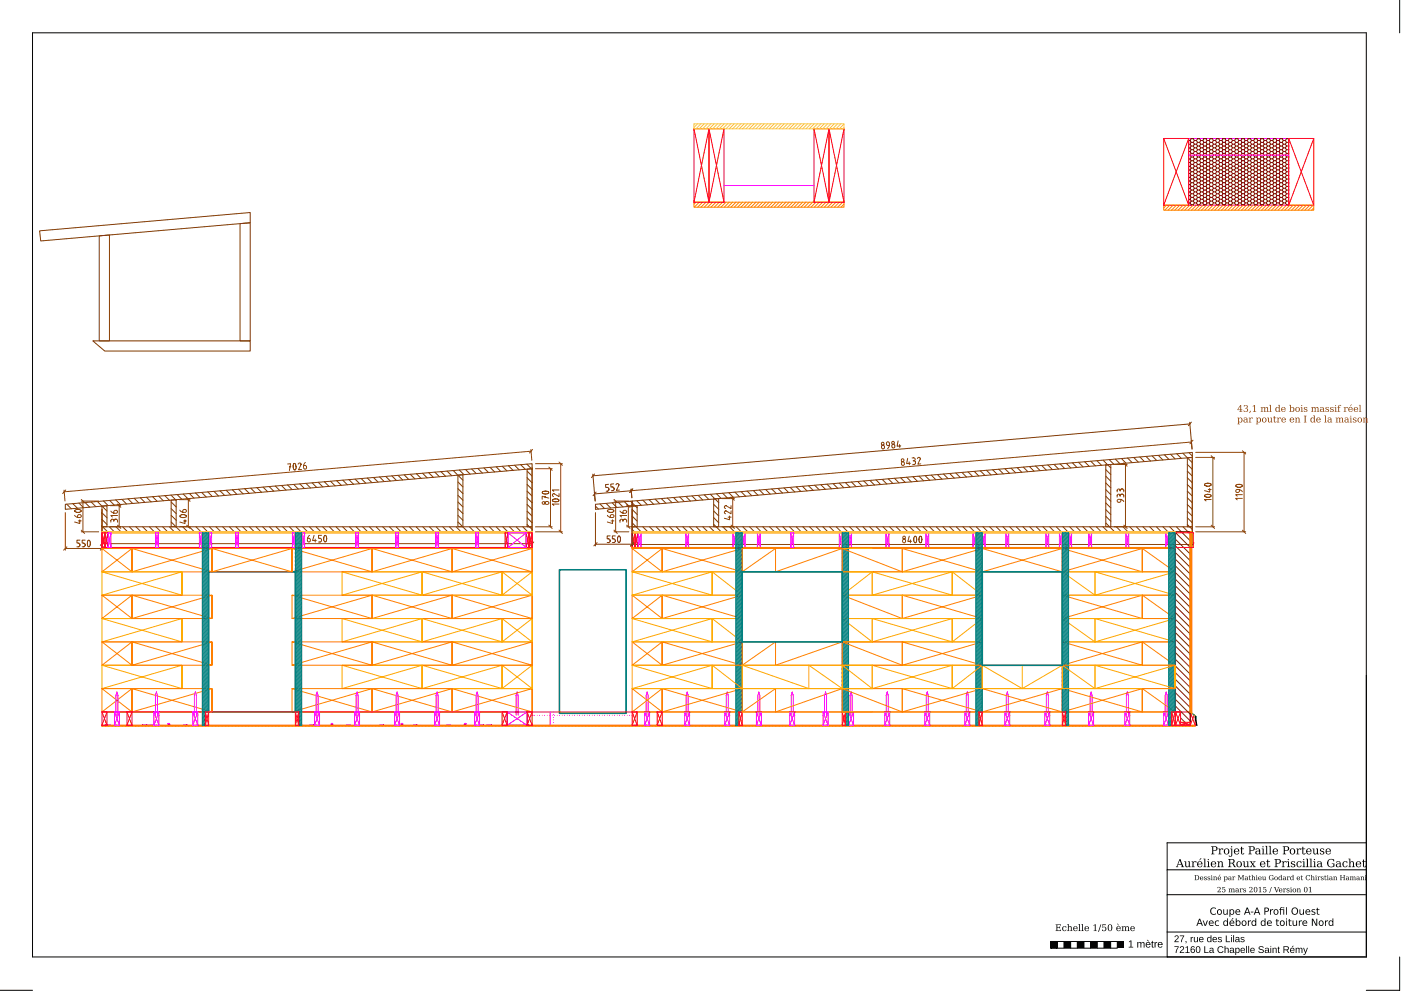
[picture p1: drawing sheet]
<svg xmlns="http://www.w3.org/2000/svg" width="420mm" height="297mm" viewBox="0 0 420 297" stroke-linecap="round" stroke-linejoin="round" font-family="sans-serif">
<g fill="none" stroke="#f0f" stroke-width=".3">
<path d="M31.7 217.4v-.2h1.4v.2M42.7 217.4v-.2h1.4v.2l2-.2v.2M46.2 213.4h1.5M50.3 217.1h.6M50.6 216.8v.6M55.1 217.4v-.2h1v.2M57.8 213.4h1.5M93 217.4v-.2h1v.2M99.2 217.1h.6M99.5 216.8v.6M104 217.4v-.2h1v.2M114 217.4v-.2h1v.2"/>
<path d="M120.2 217.1h.6M120.5 216.8v.6M124 217.4v-.2h1v.2M134 217.4v-.2h1v.2M139.2 217.1h.6M139.5 216.8v.6M144 217.4v-.2h1v.2M146 217.4v-.2h1.5v.2M152.1 213.4v4h6v-4M154.8 214.4v-6l.3-1 .3 1v6M157 217.4v-.2h1.5v.2"/>
<circle cx="50.6" cy="217.1" r=".3"/>
<circle cx="99.5" cy="217.1" r=".3"/>
<circle cx="120.5" cy="217.1" r=".3"/>
<circle cx="139.5" cy="217.1" r=".3"/>
</g>
<path d="M331.6 139.4l1.5-.2v18.7h-1.5zM356.1 137.2l1.5-.1v20.8h-1.5zM357.6 137.1v22.3M19.6 151.2l140-12.2v1.5l-140 12.2zM30.6 157.9h129v1.5h-129zM189.6 150.2l168-14.6v1.5l-168 14.6zM189.6 157.9h168v1.5h-168zM189.6 151.7l1.5-.1v6.3h-1.5zM214 149.6l1.5-.2v8.5h-1.5z" fill="none" stroke="#7d3900" stroke-width=".3"/>
<path d="M419.8 -.1v9.9M9.8 9.8h400v277h-400zM409.8 252.6h-59.8v34.2M350 268.2h59.8M350 279.4h59.8M350 260.7h59.8M0 296.8h9.8M419.8 286.8v10h-10" fill="none" stroke="#000" stroke-width=".3"/>
<g fill="#000">
<path d="M353.8 257.9l-.5 1.1h.9zM353.7 257.5h.3l1.1 2.4h-.9l.3-.2-.2-.5h-1l-.2 .5 .2 .2h-.6zM355.2 258.2h.5v1a.42 .42 0 0 0 .5 .5 .42 .42 0 0 0 .3-.6v-.7l-.2-.2h.5v1.5l.3 .2h-.6v-.3a.57 .57 0 0 1-.7 .3 .57 .57 0 0 1-.4-.6v-.9zM357.3 258.2h.6v.3l.4-.3h.5v.4a.48 .48 0 0 0-.6-.2 .48 .48 0 0 0-.3 .6v.7h.4v.2h-.9l.2-.2v-1.3zM359.2 258.4a.82 .82 0 0 1 1-.2 .82 .82 0 0 1 .4 .9h-1.3a.53 .53 0 0 0 .4 .7 .53 .53 0 0 0 .7-.4h.2a.88 .88 0 0 1-1.3 .4 .88 .88 0 0 1-.1-1.4zM359.5 258.5l-.2 .4h1l-.3-.6zM360 257.2h.4l-.8 .7zM360.9 257.4h.6v2.3l.3 .2h-.9l.3-.2v-2.1zM362.2 257.6a.2 .2 0 0 1 .4 0 .2 .2 0 0 1-.4 0zM362 258.2h.6v1.5l.3 .2h-.9l.3-.2v-1.3zM363.3 258.4a.82 .82 0 0 1 1-.2 .82 .82 0 0 1 .5 .9h-1.3a.53 .53 0 0 0 .3 .7 .53 .53 0 0 0 .7-.4h.2a.88 .88 0 0 1-1.3 .4 .88 .88 0 0 1-.1-1.4zM363.6 258.5l-.1 .4h.9l-.3-.6zM365 258.2h.6v.3a.57 .57 0 0 1 .7-.3 .57 .57 0 0 1 .4 .6v.9l.3 .2h-.9l.3-.2v-.8a.42 .42 0 0 0-.4-.5 .42 .42 0 0 0-.4 .6v.7l.3 .2h-.8l.2-.2v-1.3zM368.3 257.5h1.2a.62 .62 0 0 1 .8 .5 .62 .62 0 0 1-.6 .7l1 1.2h-.6l-.4-.9-.4-.2h-.4v.9h.4v.2h-1v-.2h.3v-2h-.3zM368.9 257.7v.9h.5a.48 .48 0 0 0 .5-.5 .48 .48 0 0 0-.5-.4zM371.4 258.4l-.1 .1a.72 .72 0 0 0-.2 .8 .72 .72 0 0 0 .8 .4l.1-.1a.72 .72 0 0 0 .1-.8 .72 .72 0 0 0-.7-.4zM370.7 259.1a.9 .9 0 0 1 1.8 0 .9 .9 0 0 1-1.8 0zM372.7 258.2h.6v1a.42 .42 0 0 0 .4 .5 .42 .42 0 0 0 .4-.6v-.7l-.3-.2h.6v1.5l.2 .2h-.5v-.3a.57 .57 0 0 1-.7 .3 .57 .57 0 0 1-.4-.6v-.9zM374.8 258.2h.8l-.2 .2 .3 .5 .4-.5-.2-.2h.6l-.7 .8 .8 .9h-.8l.2-.2-.4-.5-.3 .5 .2 .2h-.7l.7-.8zM378.1 258.4a.82 .82 0 0 1 .9-.2 .82 .82 0 0 1 .5 .9h-1.3a.53 .53 0 0 0 .4 .7 .53 .53 0 0 0 .6-.4h.3a.88 .88 0 0 1-1.4 .4 .88 .88 0 0 1 0-1.4zM378.3 258.5l-.1 .4h.9l-.2-.6zM380 257.6h.3v.6h.6v.2h-.6l.1 1.3 .6-.2a.48 .48 0 0 1-.5 .5 .48 .48 0 0 1-.5-.5v-1.1h-.2l.2-.2zM382.9 257.7v1h.4a.51 .51 0 0 0 .5-.5 .51 .51 0 0 0-.5-.5zM382.2 257.5h1.2a.69 .69 0 0 1 .8 .7 .69 .69 0 0 1-.8 .7h-.5v.8h.3v.2h-1v-.2h.3v-2h-.3zM384.4 258.2h.6v.3l.3-.3h.6v.4a.48 .48 0 0 0-.6-.2 .48 .48 0 0 0-.3 .6v.7h.3v.2h-.9l.3-.2v-1.3zM386.2 257.6a.2 .2 0 0 1 .4 0 .2 .2 0 0 1-.4 0zM386 258.2h.6v1.5l.2 .2h-.8l.3-.2v-1.3zM387.3 258.3l.9-.1 .2 .5a.62 .62 0 0 0-1-.3 .85 .85 0 0 0 1 .7 .65 .65 0 0 1-.5 .9 .65 .65 0 0 1-.8-.6h.2a.41 .41 0 0 0 .4 .4 .41 .41 0 0 0 .4-.5 .74 .74 0 0 1-.7-.3 .74 .74 0 0 1-.1-.7zM389 258.4l.4-.2h.7l.2 .5h-.2a.51 .51 0 0 0-.7-.4 .51 .51 0 0 0-.3 .7 .51 .51 0 0 0 .3 .8 .51 .51 0 0 0 .7-.4h.2a.86 .86 0 0 1-1.3 .4 .86 .86 0 0 1 0-1.4zM390.8 257.6a.2 .2 0 0 1 .4 0 .2 .2 0 0 1-.4 0zM390.6 258.2h.6v1.5l.3 .2h-.9l.3-.2v-1.3zM391.6 257.4h.6v2.3l.3 .2h-.9l.3-.2v-2.1zM392.7 257.4h.6v2.3l.3 .2h-.9l.3-.2v-2.1zM394 257.6a.2 .2 0 0 1 .4 0 .2 .2 0 0 1-.4 0zM393.8 258.2h.6v1.5l.3 .2h-.9l.3-.2v-1.3zM395.4 259.1a.41 .41 0 0 0 .1 .7 .41 .41 0 0 0 .6-.4v-.4zM395.1 258.3l.1-.1a.79 .79 0 0 1 1.2 .6v.9l.3 .2h-.6v-.2a.61 .61 0 0 1-1.1 0 .61 .61 0 0 1 .7-.9h.4a.53 .53 0 0 0-.4-.5 .53 .53 0 0 0-.6 .3zM398.3 257.8a1.65 1.65 0 0 1 1.8-.2v.6h-.2a.82 .82 0 0 0-1-.5 .82 .82 0 0 0-.5 1 .93 .93 0 0 0 .4 1 .93 .93 0 0 0 1.1-.1v-.6h-.5v-.2h.8v.9a1.35 1.35 0 0 1-1.9-.1 1.35 1.35 0 0 1 0-1.8zM401.1 259.1a.41 .41 0 0 0 .1 .7 .41 .41 0 0 0 .6-.4v-.4zM400.7 258.3l.2-.1a.79 .79 0 0 1 1.2 .6v.9l.2 .2h-.5v-.2a.61 .61 0 0 1-1.1 0 .61 .61 0 0 1 .7-.9h.4a.53 .53 0 0 0-.5-.5 .53 .53 0 0 0-.6 .3zM402.8 258.4l.4-.2h.7l.2 .5h-.2a.51 .51 0 0 0-.7-.4 .51 .51 0 0 0-.3 .7 .51 .51 0 0 0 .3 .8 .51 .51 0 0 0 .7-.4h.2a.86 .86 0 0 1-1.3 .4 .86 .86 0 0 1 0-1.4zM404.4 257.4h.6v1.1a.57 .57 0 0 1 .7-.3 .57 .57 0 0 1 .4 .6v.9l.2 .2h-.8l.3-.2v-.8a.42 .42 0 0 0-.5-.5 .42 .42 0 0 0-.3 .6v.7l.2 .2h-.8l.3-.2v-2.1zM406.8 258.4a.82 .82 0 0 1 1-.2 .82 .82 0 0 1 .4 .9h-1.3a.53 .53 0 0 0 .4 .7 .53 .53 0 0 0 .7-.4h.2a.88 .88 0 0 1-1.3 .4 .88 .88 0 0 1-.1-1.4zM407.1 258.5l-.2 .4h1l-.3-.6zM408.8 257.6h.3v.6h.5v.2h-.5v1.3l.6-.2a.48 .48 0 0 1-.5 .5 .48 .48 0 0 1-.4-.5v-1.1h-.3l.3-.2z"/>
<path d="M363.8 253.8v1h.5a.51 .51 0 0 0 .5-.5 .51 .51 0 0 0-.5-.5zM363.2 253.6h1.2a.69 .69 0 0 1 .7 .7 .69 .69 0 0 1-.7 .7h-.6v.9h.4v.2h-1v-.2h.3v-2.1h-.3zM365.4 254.3h.6v.4l.3-.4h.5v.5a.48 .48 0 0 0-.6-.2 .48 .48 0 0 0-.2 .5v.8h.3v.2h-.9l.3-.2v-1.4zM367.6 254.5l-.1 .1a.72 .72 0 0 0-.2 .9 .72 .72 0 0 0 .8 .4l.1-.1a.72 .72 0 0 0 .2-.9 .72 .72 0 0 0-.8-.4zM367 255.2a.89 .89 0 0 1 1.7 0 .89 .89 0 0 1-1.7 0zM369.2 253.8a.19 .19 0 0 1 .3 0 .19 .19 0 0 1-.3 0zM369 254.3h.6v1.9a.52 .52 0 0 1-.5 .6 .52 .52 0 0 1-.6-.4 .37 .37 0 0 0 .4 .2 .37 .37 0 0 0 .4-.4v-1.7zM370.3 254.5a.82 .82 0 0 1 .9-.1 .82 .82 0 0 1 .5 .8h-1.3a.53 .53 0 0 0 .3 .7 .53 .53 0 0 0 .7-.3h.2a.88 .88 0 0 1-1.3 .3 .88 .88 0 0 1 0-1.4zM370.5 254.6l-.1 .5h.9l-.2-.6zM372.2 253.8h.3v.5h.6v.2h-.6v1.4l.7-.2a.48 .48 0 0 1-.5 .4 .48 .48 0 0 1-.5-.5v-1.1h-.3l.3-.2zM375 253.8v1h.5a.51 .51 0 0 0 .5-.5 .51 .51 0 0 0-.5-.5zM374.4 253.6h1.1a.69 .69 0 0 1 .8 .7 .69 .69 0 0 1-.8 .7h-.5v.9h.4v.2h-1v-.2h.3v-2.1h-.3zM376.9 255.3a.41 .41 0 0 0 .2 .6 .41 .41 0 0 0 .5-.4v-.3zM376.6 254.4h.1a.79 .79 0 0 1 1.2 .6v.9l.3 .2h-.6v-.2a.61 .61 0 0 1-1.1 0 .61 .61 0 0 1 .7-.9h.4a.53 .53 0 0 0-.4-.5 .53 .53 0 0 0-.6 .3zM378.6 253.8a.2 .2 0 0 1 .4 0 .2 .2 0 0 1-.4 0zM378.4 254.3h.6v1.6l.3 .2h-.9l.3-.2v-1.4zM379.4 253.5h.6v2.4l.3 .2h-.9l.3-.2v-2.2zM380.5 253.5h.6v2.4l.3 .2h-.9l.3-.2v-2.2zM381.9 254.5a.82 .82 0 0 1 .9-.1 .82 .82 0 0 1 .5 .8h-1.3a.53 .53 0 0 0 .4 .7 .53 .53 0 0 0 .6-.3h.3a.88 .88 0 0 1-1.4 .3 .88 .88 0 0 1 0-1.4zM382.1 254.6l-.1 .5h.9l-.2-.6zM385.3 253.8v1h.5a.51 .51 0 0 0 .5-.5 .51 .51 0 0 0-.5-.5zM384.7 253.6h1.1a.69 .69 0 0 1 .8 .7 .69 .69 0 0 1-.8 .7h-.5v.9h.4v.2h-1v-.2h.3v-2.1h-.3zM387.3 254.5l-.1 .1a.72 .72 0 0 0-.1 .9 .72 .72 0 0 0 .8 .4l.1-.1a.72 .72 0 0 0 .1-.9 .72 .72 0 0 0-.8-.4zM386.7 255.2a.9 .9 0 0 1 1.8 0 .9 .9 0 0 1-1.8 0zM388.7 254.3h.6v.4l.4-.4h.5v.5a.48 .48 0 0 0-.6-.2 .48 .48 0 0 0-.3 .5v.8h.4v.2h-1l.3-.2v-1.4zM390.6 253.8h.3v.5h.5v.2h-.5v1.4l.6-.2a.48 .48 0 0 1-.5 .4 .48 .48 0 0 1-.4-.5v-1.1h-.3l.3-.2zM391.9 254.5a.82 .82 0 0 1 1-.1 .82 .82 0 0 1 .4 .8h-1.3a.53 .53 0 0 0 .4 .7 .53 .53 0 0 0 .7-.3h.2a.88 .88 0 0 1-1.3 .3 .88 .88 0 0 1-.1-1.4zM392.2 254.6l-.2 .5h1l-.3-.6zM393.6 254.3h.6v1.1a.42 .42 0 0 0 .4 .5 .42 .42 0 0 0 .3-.6v-.8l-.2-.2h.5v1.6l.3 .2h-.6v-.3a.57 .57 0 0 1-.6 .3 .57 .57 0 0 1-.4-.7v-.9zM396 254.4h.9l.2 .4a.62 .62 0 0 0-.9-.2 .85 .85 0 0 0 .9 .7 .65 .65 0 0 1-.5 .9 .65 .65 0 0 1-.8-.6h.2a.41 .41 0 0 0 .5 .4 .41 .41 0 0 0 .3-.5 .74 .74 0 0 1-.7-.3 .74 .74 0 0 1-.1-.8zM397.7 254.5a.82 .82 0 0 1 1-.1 .82 .82 0 0 1 .5 .8h-1.3a.53 .53 0 0 0 .3 .7 .53 .53 0 0 0 .7-.3h.2a.88 .88 0 0 1-1.3 .3 .88 .88 0 0 1-.1-1.4zM398 254.6l-.1 .5h.9l-.3-.6z"/>
<path d="M316.6 277.1h1.6v.4l-.2-.3h-.9v.7h.7l.1-.2v.6l-.1-.2h-.7v.8h.9l.2-.3v.5h-1.6l.2-.2v-1.7zM318.7 277.8a.58 .58 0 0 1 .7-.2 .58 .58 0 0 1 .4 .5 .55 .55 0 0 0-.8-.3 .55 .55 0 0 0-.1 .9l.3 .3 .6-.4a.71 .71 0 0 1-1.1 .3 .71 .71 0 0 1 0-1.1zM320 277h.5v.9a.47 .47 0 0 1 .6-.3 .47 .47 0 0 1 .3 .6v.7l.2 .2h-.7l.3-.2v-.7l-.3-.4-.4 .5v.6l.2 .2h-.7l.3-.2v-1.8zM322 277.8a.68 .68 0 0 1 .8-.1 .68 .68 0 0 1 .4 .7h-1.1a.44 .44 0 0 0 .3 .6 .44 .44 0 0 0 .6-.4h.2a.73 .73 0 0 1-1.1 .4 .73 .73 0 0 1-.1-1.2zM322.2 277.9l-.1 .3h.8l-.2-.4zM323.4 277h.5v1.9l.2 .2h-.7l.2-.2v-1.8zM324.3 277h.5v1.9l.2 .2h-.7l.2-.2v-1.8zM325.4 277.8a.68 .68 0 0 1 .8-.1 .68 .68 0 0 1 .4 .7h-1.1a.44 .44 0 0 0 .3 .6 .44 .44 0 0 0 .6-.4h.2a.73 .73 0 0 1-1.1 .4 .73 .73 0 0 1-.1-1.2zM325.6 277.9l-.1 .3h.8l-.2-.4zM327.9 277.3l.7-.3v1.9l.3 .2h-.9l.3-.2v-1.6l-.4 .2zM330 277.1h.3l-.7 2.2h-.3zM330.6 277.1h1v.2h-.9v.6a.73 .73 0 0 1 1 .2 .73 .73 0 0 1-.2 1 .73 .73 0 0 1-1-.1v-.4a.52 .52 0 0 0 .8 .3 .52 .52 0 0 0 .1-.8 .52 .52 0 0 0-.8 0zM332.7 277.2a1.39 1.39 0 0 0 .2 1.8 1.21 1.21 0 0 0 0-1.8zM332.5 277.2a.83 .83 0 0 1 1 .2 .83 .83 0 0 1 .1 1 .72 .72 0 0 1-.9 .7 .72 .72 0 0 1-.5-1zM334.9 277.8a.68 .68 0 0 1 .8-.1 .68 .68 0 0 1 .4 .7h-1a.44 .44 0 0 0 .2 .6 .44 .44 0 0 0 .6-.4h.2a.73 .73 0 0 1-1.1 .4 .73 .73 0 0 1-.1-1.2zM335.2 277.9l-.1 .3h.7l-.2-.4zM335 276.9h.2l.4 .5zM336.4 277.6h.4v.3a.44 .44 0 0 1 .5-.3 .44 .44 0 0 1 .4 .3 .46 .46 0 0 1 .5-.3 .46 .46 0 0 1 .4 .6v.7l.2 .2h-.7l.2-.2v-.7l-.3-.4-.3 .5v.6l.2 .2h-.7l.2-.2v-.7l-.2-.4-.4 .5v.6l.2 .2h-.6l.2-.2v-1.1zM339.2 277.8a.68 .68 0 0 1 .8-.1 .68 .68 0 0 1 .3 .7h-1a.44 .44 0 0 0 .3 .6 .44 .44 0 0 0 .5-.4h.2a.73 .73 0 0 1-1.1 .4 .73 .73 0 0 1 0-1.2zM339.4 277.9l-.1 .3h.7l-.2-.4z"/>
<path d="M358.6 262.4v1.3a.66 .66 0 0 0 .8-.6 .66 .66 0 0 0-.8-.7zM358.2 262.3h.6a.75 .75 0 0 1 .8 .8 .75 .75 0 0 1-.8 .7h-.6l.2-.1v-1.3zM360 262.9l.6-.1 .3 .3v.2h-.8v.2a.42 .42 0 0 0 .4 .2 .42 .42 0 0 0 .4-.2 .54 .54 0 0 1-.9 .2 .54 .54 0 0 1 0-.8zM360.2 262.9l-.1 .3h.6l-.2-.4zM361.2 262.8h.7v.2l-.4-.2-.2 .3a.43 .43 0 0 1 .6 .2 .43 .43 0 0 1-.3 .6 .43 .43 0 0 1-.5-.4l.5 .2v-.3a.38 .38 0 0 1-.4-.1 .38 .38 0 0 1 0-.5zM362.3 262.8h.6v.2l-.3-.2-.2 .3a.43 .43 0 0 1 .6 .2 .43 .43 0 0 1-.3 .6 .43 .43 0 0 1-.6-.4l.5 .2 .1-.3a.38 .38 0 0 1-.5-.1 .38 .38 0 0 1 .1-.5zM363.3 262.4a.11 .11 0 0 1 .2 0 .11 .11 0 0 1-.2 0zM363.2 262.7h.3v1l.2 .1h-.5l.1-.1v-.9zM363.8 262.7h.4v.2a.35 .35 0 0 1 .4-.2 .35 .35 0 0 1 .2 .4l.2 .7h-.5l.2-.6-.3-.4-.2 .4 .1 .6h-.5l.2-1zM365.3 262.9l.6-.1 .3 .3v.2h-.8v.2a.42 .42 0 0 0 .4 .2 .42 .42 0 0 0 .4-.2 .54 .54 0 0 1-.8 .2 .54 .54 0 0 1-.1-.8zM365.5 262.9l-.1 .3h.6l-.2-.4zM365.8 262.2h.2l-.4 .3zM367.4 262.9a.38 .38 0 0 0-.1 .6 .38 .38 0 0 0 .6 0v-.6zM367 262.7h.4v.2a.48 .48 0 0 1 .6 0 .48 .48 0 0 1 0 .7 .48 .48 0 0 1-.6 0l.1 .6h-.5l.2-.1v-1.3zM368.6 263.3a.26 .26 0 0 0 .1 .4 .26 .26 0 0 0 .4-.2v-.3zM368.4 262.8a.54 .54 0 0 1 .9 .3l.1 .7-.3-.1a.37 .37 0 0 1-.7 0 .37 .37 0 0 1 .4-.6h.3a.34 .34 0 0 0-.3-.3 .34 .34 0 0 0-.4 .2zM369.5 262.7h.4v.2l.6-.2v.3l-.3-.2-.3 .3v.6l.2 .1h-.5l.1-1zM371.2 262.3h.4l.6 1.1 .5-1.1h.4l-.2 .1v1.3l.2 .1h-.6l.2-.1v-1.2l-.5 1.1-.7-1.1v1.2l.2 .1h-.5l.2-.1v-1.3zM373.6 263.3a.26 .26 0 0 0 .1 .4 .26 .26 0 0 0 .3-.2v-.3zM373.4 262.8a.54 .54 0 0 1 .8 .3l.2 .7-.4-.1a.37 .37 0 0 1-.6 0 .37 .37 0 0 1 .4-.6h.2a.34 .34 0 0 0-.3-.3 .34 .34 0 0 0-.3 .2zM374.6 262.4h.2v.3h.4l-.4 .1 .1 .9 .3-.1a.29 .29 0 0 1-.3 .2 .29 .29 0 0 1-.3-.3v-.7h-.1zM375.3 262.2h.4v.7a.35 .35 0 0 1 .4-.2 .35 .35 0 0 1 .2 .4l.2 .7h-.5l.2-.6-.3-.4-.2 .4 .1 .6h-.5l.2-.1v-1.3zM376.8 262.4a.11 .11 0 0 1 .2 0 .11 .11 0 0 1-.2 0zM376.6 262.7h.4v1l.2 .1h-.6l.2-.1v-.9zM377.5 262.9l.6-.1 .2 .3v.2h-.8l.1 .2a.42 .42 0 0 0 .4 .2 .42 .42 0 0 0 .3-.2 .54 .54 0 0 1-.8 .2 .54 .54 0 0 1 0-.8zM377.6 262.9l-.1 .3h.6l-.1-.4zM378.5 262.7h.4v.8l.2 .2 .2-.2-.1-.8h.3v1l.2 .1h-.4v-.2a.35 .35 0 0 1-.4 .2 .35 .35 0 0 1-.2-.4zM380.7 262.5l.9-.2 .3 .1v.4a.62 .62 0 0 0-.9-.2 .62 .62 0 0 0-.2 .9 .62 .62 0 0 0 .9 .1v-.4l-.3-.1h.5v.6a.83 .83 0 0 1-1.1-.1 .83 .83 0 0 1-.1-1.1zM382.5 262.9l.1 .8a.4 .4 0 0 0 .4-.4 .4 .4 0 0 0-.5-.4zM382.1 263.3a.55 .55 0 0 1 1.1 0 .55 .55 0 0 1-1.1 0zM384 262.2h.4v1.5l.2 .1h-.4v-.2a.48 .48 0 0 1-.7 0 .48 .48 0 0 1 0-.7 .48 .48 0 0 1 .7 0zM383.7 262.9v.7a.36 .36 0 0 0 .5-.3 .36 .36 0 0 0-.5-.4zM385 263.3a.26 .26 0 0 0 .1 .4 .26 .26 0 0 0 .3-.2v-.3zM384.8 262.8a.54 .54 0 0 1 .8 .3l.2 .7-.4-.1a.37 .37 0 0 1-.6 0 .37 .37 0 0 1 .4-.6h.2a.34 .34 0 0 0-.3-.3 .34 .34 0 0 0-.3 .2zM385.9 262.7h.4v.2l.5-.2v.3l-.3-.2-.2 .3v.6l.2 .1h-.6l.2-1zM387.5 262.2h.4v1.5l.2 .1h-.4v-.2a.48 .48 0 0 1-.7 0 .48 .48 0 0 1 0-.7 .48 .48 0 0 1 .7 0zM387.2 262.9v.7a.36 .36 0 0 0 .5-.3 .36 .36 0 0 0-.5-.4zM389 262.9l.6-.1 .3 .3v.2h-.8v.2a.42 .42 0 0 0 .4 .2 .42 .42 0 0 0 .4-.2 .54 .54 0 0 1-.8 .2 .54 .54 0 0 1-.1-.8zM389.2 262.9l-.1 .3h.6l-.2-.4zM390.2 262.4h.2v.3h.3l-.3 .1v.9l.4-.1a.29 .29 0 0 1-.3 .2 .29 .29 0 0 1-.3-.3v-.7h-.1zM391.8 262.5a.62 .62 0 0 1 .6-.2 .62 .62 0 0 1 .5 .5 .58 .58 0 0 0-.8-.2 .58 .58 0 0 0-.2 .7 .58 .58 0 0 0 .8 .3l.2-.2a.74 .74 0 0 1-1.1 .2 .74 .74 0 0 1 0-1.1zM393.1 262.2h.4v.7a.35 .35 0 0 1 .4-.2 .35 .35 0 0 1 .2 .4l.2 .7h-.5l.2-.6-.3-.4-.2 .4 .1 .6h-.5l.2-.1v-1.3zM394.6 262.4a.11 .11 0 0 1 .2 0 .11 .11 0 0 1-.2 0zM394.4 262.7h.4v1l.2 .1h-.6l.2-.1v-.9zM395.1 262.7h.4v.2l.5-.2v.3l-.3-.2-.2 .3v.6l.2 .1h-.6l.2-1zM396.2 262.8h.7v.2l-.4-.2-.2 .3a.43 .43 0 0 1 .6 .2 .43 .43 0 0 1-.3 .6 .43 .43 0 0 1-.5-.4l.5 .2 .1-.3a.38 .38 0 0 1-.5-.1 .38 .38 0 0 1 0-.5zM397.3 262.4h.2v.3h.3l-.3 .1v.9l.4-.1a.29 .29 0 0 1-.3 .2 .29 .29 0 0 1-.3-.3v-.7h-.2zM398.1 262.4a.11 .11 0 0 1 .2 0 .11 .11 0 0 1-.2 0zM398 262.7h.3v1l.2 .1h-.5l.1-.1v-.9zM398.9 263.3a.26 .26 0 0 0 .1 .4 .26 .26 0 0 0 .4-.2v-.3zM398.7 262.8a.54 .54 0 0 1 .8 .3l.2 .7-.3-.1a.37 .37 0 0 1-.7 0 .37 .37 0 0 1 .4-.6h.3a.34 .34 0 0 0-.3-.3 .34 .34 0 0 0-.4 .2zM399.8 262.7h.4v.2a.35 .35 0 0 1 .4-.2 .35 .35 0 0 1 .3 .4l.1 .7h-.5l.2-.6-.2-.4-.3 .3 .2 .7h-.6l.2-1zM401.9 262.3h.5l-.2 .1v.5h.8v-.5l-.2-.1h.6l-.2 .1v1.3l.2 .1h-.6l.2-.1v-.6h-.8v.6l.2 .1h-.5l.1-.1v-1.3zM403.9 263.3a.26 .26 0 0 0 .1 .4 .26 .26 0 0 0 .3-.2v-.3zM403.7 262.8a.54 .54 0 0 1 .8 .3l.2 .7-.4-.1a.37 .37 0 0 1-.6 0 .37 .37 0 0 1 .4-.6h.2a.34 .34 0 0 0-.3-.3 .34 .34 0 0 0-.3 .2zM404.8 262.7h.4v.2a.33 .33 0 0 1 .3-.2 .33 .33 0 0 1 .3 .3 .34 .34 0 0 1 .4-.3 .34 .34 0 0 1 .3 .4l.1 .7h-.5l.2-.6-.2-.4-.3 .4 .2 .6h-.5l.1-.7-.2-.3-.2 .4 .1 .6h-.5l.2-1zM407.1 263.3a.26 .26 0 0 0 .1 .4 .26 .26 0 0 0 .3-.2v-.3zM406.9 262.8a.54 .54 0 0 1 .8 .3l.2 .7-.4-.1a.37 .37 0 0 1-.7 0 .37 .37 0 0 1 .4-.6h.3a.34 .34 0 0 0-.3-.3 .34 .34 0 0 0-.3 .2zM408 262.7h.3v.2a.35 .35 0 0 1 .5-.2 .35 .35 0 0 1 .2 .4l.2 .7h-.5l.1-.6-.2-.4-.2 .3 .1 .7h-.5l.2-1zM409.4 262.4a.15 .15 0 0 1 .3 0 .15 .15 0 0 1-.3 0zM409.3 262.7h.4v1l.1 .1h-.5l.2-.1v-.9z"/>
<path d="M365.1 266a.57 .57 0 0 1 .9 0 .57 .57 0 0 1-.3 .9l-.4 .4h.7l.1-.2v.3h-1l.5-.5a.42 .42 0 0 0 .3-.6 .42 .42 0 0 0-.7-.2l-.1 .1zM366.6 265.9h.8v.1h-.7v.5a.58 .58 0 0 1 .7 .2 .58 .58 0 0 1-.1 .8 .58 .58 0 0 1-.8-.1v-.3a.41 .41 0 0 0 .6 .2 .41 .41 0 0 0 .1-.6 .41 .41 0 0 0-.6 0zM368.4 266.3h.4v.2a.35 .35 0 0 1 .4-.2 .35 .35 0 0 1 .3 .2 .36 .36 0 0 1 .4-.2 .36 .36 0 0 1 .3 .4l.1 .7h-.5l.2-.6-.2-.4-.3 .4 .2 .6h-.6l.2-.7-.2-.3-.3 .4 .2 .6h-.5l.1-.1v-.9zM370.8 266.9a.27 .27 0 0 0 .1 .4 .27 .27 0 0 0 .4-.2v-.2zM370.6 266.4a.56 .56 0 0 1 .9 .3l.1 .7-.3-.1a.39 .39 0 0 1-.7 0 .39 .39 0 0 1 .4-.6h.3a.35 .35 0 0 0-.3-.3 .35 .35 0 0 0-.4 .2zM371.8 266.3h.3v.2l.6-.2v.3l-.3-.2-.2 .3-.1 .6 .3 .1h-.6l.1-.1v-.9zM372.9 266.4h.7v.2l-.5-.2v.3a.43 .43 0 0 1 .6 .4 .43 .43 0 0 1-.4 .5 .43 .43 0 0 1-.5-.5l.6 .3v-.4a.4 .4 0 0 1-.5-.1 .4 .4 0 0 1 0-.5zM374.6 266a.57 .57 0 0 1 .9 0 .57 .57 0 0 1-.2 .9l-.4 .4h.6l.1-.2v.3h-1l.5-.5a.42 .42 0 0 0 .4-.6 .42 .42 0 0 0-.7-.2l-.2 .1zM376.4 266l-.1 .3a.68 .68 0 0 0 .4 1l.1-.2a.68 .68 0 0 0-.4-1.1zM376.3 265.9a.73 .73 0 0 1 .8 .8 .73 .73 0 0 1-.8 .7 1.15 1.15 0 0 1 0-1.5zM377.5 266.1l.5-.3v1.5l.3 .1h-.8l.3-.1v-1.3zM378.9 265.9h.8v.1h-.7v.5a.58 .58 0 0 1 .7 .2 .58 .58 0 0 1-.1 .8 .58 .58 0 0 1-.8-.1v-.3a.41 .41 0 0 0 .6 .2 .41 .41 0 0 0 .1-.6 .41 .41 0 0 0-.6 0zM381.2 265.9h.2l-.6 1.7h-.1zM382.1 265.9h.5l-.2 .1 .5 1.2 .5-1.2-.2-.1h.5l-.8 1.5h-.1zM383.7 266.5a.53 .53 0 0 1 .6-.2 .53 .53 0 0 1 .3 .6h-.8v.2a.44 .44 0 0 0 .4 .3 .44 .44 0 0 0 .4-.3 .57 .57 0 0 1-.9 .3 .57 .57 0 0 1 0-.9zM383.9 266.5l-.1 .3h.6l-.2-.4zM384.8 266.3h.4v.2l.5-.2v.3l-.2-.2-.3 .3v.6l.2 .1h-.6l.2-.1v-.9zM386 266.4h.7v.2l-.6-.2 .1 .3a.43 .43 0 0 1 .5 .4 .43 .43 0 0 1-.4 .5 .43 .43 0 0 1-.4-.5l.5 .3v-.4a.4 .4 0 0 1-.4-.1 .4 .4 0 0 1 0-.5zM387 266a.15 .15 0 0 1 .3 0 .15 .15 0 0 1-.3 0zM386.9 266.3h.4v1l.2 .1h-.6l.2-.1v-.9zM387.9 266.5l.1 .8a.42 .42 0 0 0 .5-.4 .42 .42 0 0 0-.6-.4zM387.6 266.9a.6 .6 0 0 1 1.2 0 .6 .6 0 0 1-1.2 0zM388.9 266.3h.4v.2a.37 .37 0 0 1 .4-.2 .37 .37 0 0 1 .3 .4l.2 .7h-.6l.2-.6-.2-.4-.3 .3 .2 .7h-.6l.2-.1v-.9zM391.4 266l-.1 .3a.68 .68 0 0 0 .4 1l.2-.2a.68 .68 0 0 0-.5-1.1zM391.3 265.9a.73 .73 0 0 1 .8 .8 .73 .73 0 0 1-.8 .7 1.15 1.15 0 0 1 0-1.5zM392.5 266.1l.6-.3v1.5l.2 .1h-.7l.3-.1v-1.3z"/>
<path d="M352.4 280.5a.69 .69 0 0 1 1.1 .3 .69 .69 0 0 1-.6 .9l-.4 .5h1v.2h-1.3l.6-.9a.46 .46 0 0 0 .5-.6 .46 .46 0 0 0-.7-.2l-.4 .2zM353.8 280.4h1.3l-.6 2h-.3v-.5l.7-1.3h-1.1zM355.5 282.1h.3l-.1 .7h-.2zM357.1 280.9h.2v.3l.5-.4v.3l-.4 .2-.1 1.1h-.2zM358 280.9h.3v.9a.37 .37 0 0 0 .4 .4 .37 .37 0 0 0 .3-.5v-.8h.3v1.5h-.3v-.3a.52 .52 0 0 1-.6 .3 .52 .52 0 0 1-.4-.5zM359.8 281l.2-.1a.69 .69 0 0 1 .7 .1 .69 .69 0 0 1 .3 .7h-1.1l.2 .5 .8-.1a.78 .78 0 0 1-1.2 .1 .78 .78 0 0 1 .1-1.2zM360 281.1l-.1 .4h.8a.42 .42 0 0 0-.2-.4 .42 .42 0 0 0-.5 0zM362.1 281l.5-.2 .5 .3v-.8h.2v2.1h-.2v-.3a.59 .59 0 0 1-.8 .3 .59 .59 0 0 1-.3-.8zM362.4 281.1a.56 .56 0 0 0-.2 .7 .56 .56 0 0 0 .7 .3l.1-.9zM363.8 281l.2-.1a.69 .69 0 0 1 .8 .1 .69 .69 0 0 1 .2 .7h-1.1l.2 .5 .8-.1a.78 .78 0 0 1-1.1 .1 .78 .78 0 0 1 0-1.2zM364 281.1l-.1 .4h.8a.42 .42 0 0 0-.2-.4 .42 .42 0 0 0-.5 0zM365.4 280.9h.7l.3 .3h-.2a.29 .29 0 0 0-.2-.3 .29 .29 0 0 0-.4 .2 .29 .29 0 0 0 .2 .4 .53 .53 0 0 1 .6 .6 .53 .53 0 0 1-.8 .3l-.4-.4 .5 .2a.34 .34 0 0 0 .4 0 .34 .34 0 0 0 0-.5 .34 .34 0 0 0-.4 0l-.1-.1a.4 .4 0 0 1-.3-.2 .4 .4 0 0 1 .1-.5zM367.6 280.4h.3v1.8h1v.2h-1.3zM369.2 280.3h.2v.2h-.2zM369.2 280.9h.2v1.5h-.2zM369.8 280.3h.3v2.1h-.3zM370.6 281l.1-.1a.63 .63 0 0 1 1 .4v.8l.2 .3h-.4l-.1-.3a.51 .51 0 0 1-.6 .3 .51 .51 0 0 1-.3-.6 .51 .51 0 0 1 .6-.3h.3a.35 .35 0 0 0-.2-.5 .35 .35 0 0 0-.4 .3l-.3-.1zM370.8 281.7a.37 .37 0 0 0 .4 .5 .37 .37 0 0 0 .2-.6zM372.2 280.9h.7l.3 .3h-.2a.29 .29 0 0 0-.2-.3 .29 .29 0 0 0-.4 .2 .29 .29 0 0 0 .2 .4 .53 .53 0 0 1 .7 .6 .53 .53 0 0 1-.9 .3l-.4-.4 .5 .2a.34 .34 0 0 0 .4 0 .34 .34 0 0 0 0-.5 .34 .34 0 0 0-.4 0l-.1-.1a.4 .4 0 0 1-.3-.2 .4 .4 0 0 1 .1-.5z"/>
<path d="M352.2 283.6h1.3l-.7 2h-.2v-.4l.7-1.3h-1.1zM354 283.8a.69 .69 0 0 1 1.1 .2 .69 .69 0 0 1-.6 1l-.4 .4h1v.2h-1.3l.6-.9a.46 .46 0 0 0 .5-.6 .46 .46 0 0 0-.7-.2l-.4 .2zM355.6 284l.7-.4v1.8h.5v.2h-1.3v-.2h.5v-1.5l-.4 .3zM357.3 283.8l.6-.2 .4 .4-.7-.1-.3 .7a.64 .64 0 0 1 1 .2 .64 .64 0 0 1-.4 .9 .64 .64 0 0 1-.8-.6v-.7zM357.2 285a.45 .45 0 0 0 .9 0 .45 .45 0 0 0-.9 0zM358.8 283.8l.1-.1a.85 .85 0 0 1 1 .2 .85 .85 0 0 1 .1 1.1 .72 .72 0 0 1-.9 .6 .72 .72 0 0 1-.5-1zM359 283.9l-.1 .7a.53 .53 0 0 0 .4 .9 .53 .53 0 0 0 .4-.9 .52 .52 0 0 0 0-.6 .52 .52 0 0 0-.7-.1zM361.2 283.6h.2v1.8h1v.2h-1.2zM362.8 284.2l.2-.1a.63 .63 0 0 1 .9 .5v.7l.3 .3h-.4l-.1-.3a.51 .51 0 0 1-.7 .4 .51 .51 0 0 1-.3-.6 .51 .51 0 0 1 .6-.4h.4a.35 .35 0 0 0-.3-.4 .35 .35 0 0 0-.4 .2h-.3zM363 285a.37 .37 0 0 0 .4 .5 .37 .37 0 0 0 .3-.6zM365.4 283.9a1 1 0 0 1 1.5 .2l-.2 .1a.73 .73 0 0 0-1.1-.1 .73 .73 0 0 0 .1 1.1 .73 .73 0 0 0 1-.2l.2 .1a1.03 1.03 0 0 1-1.5 .3 1.03 1.03 0 0 1 0-1.5zM367.3 283.5h.2v.9a.52 .52 0 0 1 .6-.3 .52 .52 0 0 1 .4 .5v1h-.3v-.9a.36 .36 0 0 0-.4-.4 .36 .36 0 0 0-.3 .4v.9h-.2zM369 284.2l.1-.1a.63 .63 0 0 1 1 .5v.7l.2 .3h-.4l-.1-.3a.51 .51 0 0 1-.6 .4 .51 .51 0 0 1-.4-.6 .51 .51 0 0 1 .6-.4h.4a.35 .35 0 0 0-.2-.4 .35 .35 0 0 0-.5 .2h-.2zM369.1 285a.37 .37 0 0 0 .4 .5 .37 .37 0 0 0 .3-.6zM370.5 284.1h.2v.2a.62 .62 0 0 1 .9-.1 .62 .62 0 0 1 .2 .8 .56 .56 0 0 1-.4 .6 .56 .56 0 0 1-.7-.2v.8h-.2zM370.8 284.4l-.1 .3a.5 .5 0 0 0 .2 .7 .5 .5 0 0 0 .6-.1 .5 .5 0 0 0 0-.7l-.3-.3zM372.2 284.2l.2-.1a.69 .69 0 0 1 .8 .1 .69 .69 0 0 1 .2 .7h-1.1l.2 .5 .8-.1a.78 .78 0 0 1-1.2 .2 .78 .78 0 0 1 .1-1.3zM372.4 284.4l-.1 .3h.8a.42 .42 0 0 0-.2-.4 .42 .42 0 0 0-.5 .1zM373.7 283.5h.3v2.1h-.3zM374.4 283.5h.2v2.1h-.2zM375.1 284.2l.3-.1a.69 .69 0 0 1 .7 .1 .69 .69 0 0 1 .2 .7h-1.1l.2 .5 .9-.1a.78 .78 0 0 1-1.2 .2 .78 .78 0 0 1 0-1.3zM375.4 284.4l-.2 .3h.8a.42 .42 0 0 0-.2-.4 .42 .42 0 0 0-.4 .1zM377.6 283.8l.9-.2 .5 .5h-.3a.43 .43 0 0 0-.6-.4 .43 .43 0 0 0-.1 .7 .7 .7 0 0 1 .8 .3 .7 .7 0 0 1-.1 .9 1.01 1.01 0 0 1-1.3-.4l.2-.1a.51 .51 0 0 0 .7 .4 .51 .51 0 0 0 .3-.7h-.1a.75 .75 0 0 1-.8-.2 .75 .75 0 0 1-.1-.8zM379.5 284.2l.1-.1a.63 .63 0 0 1 1 .5v.7l.2 .3h-.4l-.1-.3a.51 .51 0 0 1-.6 .4 .51 .51 0 0 1-.4-.6 .51 .51 0 0 1 .7-.4h.3a.35 .35 0 0 0-.2-.4 .35 .35 0 0 0-.5 .2h-.2zM379.6 285a.37 .37 0 0 0 .5 .5 .37 .37 0 0 0 .2-.6zM381 283.5h.2v.3h-.2zM381 284.1h.2v1.5h-.2zM381.6 284.1h.3v.3a.52 .52 0 0 1 .6-.3 .52 .52 0 0 1 .4 .5v1h-.3v-.9a.37 .37 0 0 0-.4-.4 .37 .37 0 0 0-.3 .4v.9h-.3zM383.4 283.8h.1v.3h.3v.2h-.3v1l.3 .3-.5-.1-.2-1.4zM384.9 283.6h.9a.58 .58 0 0 1 .7 .5 .58 .58 0 0 1-.4 .7l.5 .8h-.3l-.5-.8h-.6v.8h-.3zM385.2 283.9v.7h.6a.38 .38 0 0 0 .5-.4 .38 .38 0 0 0-.5-.3zM387.1 284.2l.2-.1a.69 .69 0 0 1 .7 .1 .69 .69 0 0 1 .2 .7h-1.1l.3 .5 .8-.1a.78 .78 0 0 1-1.2 .2 .78 .78 0 0 1 .1-1.3zM387.3 284.4l-.1 .3h.8a.42 .42 0 0 0-.2-.4 .42 .42 0 0 0-.5 .1zM387.7 283.5h.3l-.6 .4zM388.6 284.1h.2v.3l.6-.3 .3 .3a.48 .48 0 0 1 .6-.3 .48 .48 0 0 1 .3 .5v1h-.3v-.9a.34 .34 0 0 0-.3-.4 .34 .34 0 0 0-.3 .4v.9h-.2v-.9a.34 .34 0 0 0-.4-.4 .34 .34 0 0 0-.3 .4v.9h-.2zM390.8 284.1h.3l.4 1.3 .5-1.3h.2l-.7 1.8-.3 .3h-.3v-.2l.5-.4z"/>
</g>
<g fill="none" stroke="#984500" stroke-width=".3">
<path d="M272.2 137.4l-.3 1.6 1.1-.1M272.6 138.5l.1 .8M273.5 137.3l.9 .1v.5l-.3 .2M274.1 138.1l.4 .2v.7l-.8 .3M274.1 138.1h-.3M275.1 137.5a.43 .43 0 0 1 .5-.4 .43 .43 0 0 1 .4 .5l-.7 1.5 .8-.1M334.1 139.2h3.9M337 138.7l1 1M337.5 139.2v18.7M357.3 132l.2 2.6M357.3 132.5l-168 14.6M357.6 136.6v27.1"/>
<path d="M357.8 131.9l-.9 1.1M358.6 135.6h15M358.6 137.1h5.6M363.2 136.6l1 1M363.7 137.1v20.8M372.6 135.1l1 1M373.1 135.6v23.8M182.1 154.5a1.19 1.19 0 0 0 2 .2l-.2-.4h-.7l-.2 .8M182.3 152.9l1.1-.2 .7 .4-.4 .4-.8 .1-.6-.3zM183.3 156.1h.8M183.7 155.8v1.1l-1.6-.4M184.1 149.7l1 1"/>
<path d="M184.1 158.9l1 1M184.1 150.2h4.5M184.1 159.4h4.5M184.6 150.2v9.2M185.9 153.2a1.38 1.38 0 0 0 2 .4 .54 .54 0 0 0-.4-.6 .54 .54 0 0 0-.7 .4v.4M186.8 156.1l-.2-.4h-.4l-.3 .8M186.8 156.1l.2-.4h.7l.2 .8M186.8 156.1v.2M187.9 154.5h-2l.5 .5M187.9 157.9h2.2M187.9 157.4l1 1M187.9 151.1l1 1"/>
<path d="M187.9 151.6h2.2M188.4 151.6v6.3M189.3 146.6l.2 2.6M189.6 151.2v12.5M189.8 146.5l-.9 1.1M216.5 157.9h3.7M216.5 149.4h3.7M218.4 155h.8M218.8 154.7v1.1l-1.6-.5M219.2 153.1v.9l-1.5-.9a.44 .44 0 0 0-.5 .4 .44 .44 0 0 0 .4 .5M219.2 151.6v.9l-1.5-.9a.44 .44 0 0 0-.5 .3 .44 .44 0 0 0 .4 .5M219.2 157.4l1 1"/>
<path d="M219.2 148.9l1 1M219.7 149.4v8.5M334.1 157.9h3.9M335.9 148.6l-.2-.4h-.5l-.2 .8M335.9 148.6l.2-.4h.7l.2 .8M335.9 147l-.2-.4h-.5l-.2 .9M335.9 147l.2-.4h.7l.2 .9M335.9 147v.2M335.9 148.6v.2M336.1 149.7v.4a.51 .51 0 0 1-.4 .6 .51 .51 0 0 1-.6-.4 .51 .51 0 0 1 .4-.6l1.1 .2 .4 .4M337 157.4l1 1M358.6 159.4h15"/>
<path d="M358.6 157.9h5.6M362.2 149.1l.5-.1a.42 .42 0 0 0 .5-.4 .42 .42 0 0 0-.5-.4h-.9a.41 .41 0 0 0-.4 .2 .41 .41 0 0 0 0 .4l.8 .3M362.2 145.7h.5a.42 .42 0 0 0 .5-.4 .42 .42 0 0 0-.5-.4h-.9a.41 .41 0 0 0-.4 .1 .41 .41 0 0 0 0 .5l.8 .2M362.4 146.7h.8M362.8 146.4v1.1l-1.6-.4M363.2 149.7h-2l.5 .5M363.2 157.4l1 1M370.7 145.4l1.1-.2 .8 .4-.4 .4h-.8l-.7-.2zM371.7 146.7v.5a.51 .51 0 0 1-.4 .5 .51 .51 0 0 1-.6-.4 .51 .51 0 0 1 .3-.6l1.1 .2 .5 .5M372.6 149.4h-2l.4 .4M372.6 148.3h-2l.4 .4M372.6 158.9l1 1"/>
<path d="M189.6 163.2h168M190.1 162.7l-1 1M272.7 160.7l-.5 1.6h1.2M273 161.8v.9M274.3 160.8h.4l.2 .7-.1 .8-.3 .4-.5-.8zM275.8 160.8h.4l.3 .7-.1 .8-.4 .4-.4-.8zM358.1 162.7l-1 1"/>
<circle cx="270.7" cy="138" r=".42"/>
<circle cx="270.8" cy="139" r=".51"/>
<circle cx="271.2" cy="161.2" r=".42"/>
<circle cx="271.2" cy="162.2" r=".51"/>
</g>
<g fill="#984500">
<path d="M372 121.7l-.7 1.1h.7zM372 121.4h.2v1.4h.4l-.4 .1v.4l.4 .1h-1l.4-.1v-.4h-.9zM373 121.5h.2a.55 .55 0 0 1 .8 0 .55 .55 0 0 1-.2 .9 .63 .63 0 0 1 .4 .7 .63 .63 0 0 1-.7 .5 .63 .63 0 0 1-.5-.6 .51 .51 0 0 0 .5 .5 .51 .51 0 0 0 .5-.6 .51 .51 0 0 0-.6-.5 .49 .49 0 0 0 .5-.3 .49 .49 0 0 0-.2-.5l-.7 .3zM374.9 123.1h.2v.3l-.4 .4zM375.7 121.7l.7-.3v1.9l.3 .1h-.9l.3-.1v-1.7l-.4 .3zM378.1 122h.5v.3a.44 .44 0 0 1 .4-.3 .44 .44 0 0 1 .4 .3 .46 .46 0 0 1 .6-.3 .46 .46 0 0 1 .3 .5v.8l.2 .1h-.7l.2-.1v-.7l-.2-.4-.4 .5v.6l.2 .1h-.6l.2-.1v-.7l-.3-.4-.3 .5v.6l.2 .1h-.7l.2-.1v-1.1zM380.7 121.4h.4v1.9l.3 .1h-.7l.2-.1v-1.8zM383.3 121.4h.5v1.9l.2 .1h-.5v-.2a.64 .64 0 0 1-.9 0 .64 .64 0 0 1 0-.9 .64 .64 0 0 1 .9-.1v-.7zM382.8 122.3a.5 .5 0 0 0 0 .7 .5 .5 0 0 0 .7 0 .49 .49 0 0 0 0-.6 .49 .49 0 0 0-.7-.1zM384.4 122.2a.68 .68 0 0 1 .8-.2 .68 .68 0 0 1 .4 .8h-1.1a.44 .44 0 0 0 .3 .5 .44 .44 0 0 0 .5-.3h.2a.73 .73 0 0 1-1.1 .3 .73 .73 0 0 1 0-1.1zM384.6 122.2l-.1 .4h.8l-.3-.5zM386.6 121.4h.5v.8a.64 .64 0 0 1 .9 .1 .64 .64 0 0 1 0 .9 .64 .64 0 0 1-.9 0v.2h-.5l.3-.1v-1.8zM387.2 122.3a.54 .54 0 0 0-.1 .7 .54 .54 0 0 0 .7 .2 .54 .54 0 0 0 .1-.7 .54 .54 0 0 0-.7-.2zM388.8 122.3a.52 .52 0 0 0-.1 .7 .52 .52 0 0 0 .8 .1 .53 .53 0 0 0 0-.7 .53 .53 0 0 0-.7-.1zM388.4 122.8a.75 .75 0 0 1 1.5 0 .75 .75 0 0 1-1.5 0zM390.2 121.6a.15 .15 0 0 1 .3 0 .15 .15 0 0 1-.3 0zM390.1 122h.4v1.3l.3 .1h-.7l.2-.1v-1.1zM391.1 122.1h.9l-.1 .3a.31 .31 0 0 0-.3-.3 .31 .31 0 0 0-.3 .4 .56 .56 0 0 1 .7 .2 .56 .56 0 0 1-.2 .7h-.8l.1-.4a.34 .34 0 0 0 .4 .4 .34 .34 0 0 0 .3-.4 .61 .61 0 0 1-.6-.3 .61 .61 0 0 1-.1-.6zM393.2 122h.5v.3a.44 .44 0 0 1 .4-.3 .44 .44 0 0 1 .4 .3 .46 .46 0 0 1 .6-.3 .46 .46 0 0 1 .3 .5v.8l.2 .1h-.6l.2-.1v-.7l-.3-.4-.3 .5v.6l.2 .1h-.7l.2-.1v-.7l-.3-.4-.3 .5v.6l.2 .1h-.7l.2-.1v-1.1zM396.2 122.8a.34 .34 0 0 0 .1 .5 .34 .34 0 0 0 .5-.3v-.3zM395.9 122.1l.2-.1a.65 .65 0 0 1 .9 .6v.7l.3 .1-.5-.1a.5 .5 0 0 1-.9 0 .5 .5 0 0 1 .5-.7h.4a.44 .44 0 0 0-.4-.5 .44 .44 0 0 0-.5 .3zM397.6 122.1h.9l-.1 .3a.31 .31 0 0 0-.4-.3 .31 .31 0 0 0-.2 .4 .56 .56 0 0 1 .7 .2 .56 .56 0 0 1-.2 .7h-.8l.1-.4a.34 .34 0 0 0 .4 .4 .34 .34 0 0 0 .3-.4 .61 .61 0 0 1-.6-.3 .61 .61 0 0 1-.1-.6zM399 122.1h.9l-.1 .3a.31 .31 0 0 0-.4-.3 .31 .31 0 0 0-.2 .4 .56 .56 0 0 1 .7 .2 .56 .56 0 0 1-.2 .7h-.8l.1-.4a.34 .34 0 0 0 .4 .4 .34 .34 0 0 0 .3-.4 .61 .61 0 0 1-.6-.3 .61 .61 0 0 1-.1-.6zM400.4 121.6a.15 .15 0 0 1 .3 0 .15 .15 0 0 1-.3 0zM400.2 122h.5v1.3l.2 .1h-.7l.3-.1v-1.1zM401.5 121.5l.7-.1v.3l-.4-.2-.2 .2v.3h.4l-.4 .2v1.1l.3 .1h-.8l.2-.1v-1.1l-.2-.2h.2zM403 122h.5v.3l.3-.3h.4v.4a.39 .39 0 0 0-.5-.2 .39 .39 0 0 0-.2 .5v.6l.2 .1h-.7l.2-.1v-1.1zM404.5 122.2a.68 .68 0 0 1 .8-.2 .68 .68 0 0 1 .4 .8h-1.1a.44 .44 0 0 0 .3 .5 .44 .44 0 0 0 .6-.3h.2a.73 .73 0 0 1-1.1 .3 .73 .73 0 0 1-.1-1.1zM404.7 122.2l-.1 .4h.8l-.2-.5zM405.2 121.3h.3l-.6 .5zM406.1 122.2a.68 .68 0 0 1 .8-.2 .68 .68 0 0 1 .4 .8h-1.1a.44 .44 0 0 0 .3 .5 .44 .44 0 0 0 .6-.3h.2a.73 .73 0 0 1-1.1 .3 .73 .73 0 0 1-.1-1.1zM406.4 122.2l-.2 .4h.8l-.2-.5zM407.5 121.4h.5v1.9l.2 .1h-.7l.3-.1v-1.8z"/>
<path d="M371.7 125.4a.54 .54 0 0 0-.1 .7 .54 .54 0 0 0 .6 .2 .54 .54 0 0 0 .2-.7 .54 .54 0 0 0-.7-.2zM371.1 125.2h.5v.2a.64 .64 0 0 1 .9 .1 .64 .64 0 0 1 0 .8 .64 .64 0 0 1-.9 .1v.6l.2 .2h-.7l.2-.2v-1.7zM373.3 125.9a.34 .34 0 0 0 .1 .6 .34 .34 0 0 0 .5-.3v-.3zM373 125.3l.1-.1a.65 .65 0 0 1 1 .5v.8l.2 .1-.4-.1a.5 .5 0 0 1-.9-.1 .5 .5 0 0 1 .5-.7h.4a.44 .44 0 0 0-.4-.4 .44 .44 0 0 0-.5 .2zM374.5 125.2h.5v.2l.3-.2h.4v.3a.39 .39 0 0 0-.5-.1 .39 .39 0 0 0-.2 .4v.7l.3 .1h-.8l.2-.1v-1.2zM377.2 125.4a.54 .54 0 0 0-.1 .7 .54 .54 0 0 0 .7 .2 .54 .54 0 0 0 .1-.7 .54 .54 0 0 0-.7-.2zM376.7 125.2h.4v.2a.64 .64 0 0 1 .9 .1 .64 .64 0 0 1 0 .8 .64 .64 0 0 1-.9 .1v.6l.3 .2h-.7l.2-.2v-1.7zM378.8 125.4a.52 .52 0 0 0-.1 .8 .52 .52 0 0 0 .8 0 .53 .53 0 0 0 0-.6 .53 .53 0 0 0-.7-.2zM378.4 125.9a.75 .75 0 0 1 1.5 0 .75 .75 0 0 1-1.5 0zM380 125.2h.5v1l.3 .3 .3-.3 .1-.9-.3-.1h.5v1.3l.2 .1h-.4v-.2a.47 .47 0 0 1-.6 .2 .47 .47 0 0 1-.3-.5v-.8zM382 124.7h.3v.5h.4l-.4 .1v1.2l.5-.2a.39 .39 0 0 1-.4 .3 .39 .39 0 0 1-.4-.4v-.9h-.2l.2-.1zM382.9 125.2h.5v.2l.3-.2h.4v.3a.39 .39 0 0 0-.4-.1 .39 .39 0 0 0-.3 .4v.7l.3 .1h-.8l.3-.1v-1.2zM384.5 125.4a.68 .68 0 0 1 .8-.2 .68 .68 0 0 1 .3 .7h-1a.44 .44 0 0 0 .3 .6 .44 .44 0 0 0 .5-.3h.2a.73 .73 0 0 1-1.1 .3 .73 .73 0 0 1 0-1.1zM384.7 125.4l-.1 .4h.7l-.2-.5zM387 125.4a.68 .68 0 0 1 .7-.2 .68 .68 0 0 1 .4 .7h-1a.44 .44 0 0 0 .2 .6 .44 .44 0 0 0 .6-.3h.2a.73 .73 0 0 1-1.1 .3 .73 .73 0 0 1 0-1.1zM387.2 125.4l-.1 .4h.7l-.2-.5zM388.4 125.2h.4v.2a.47 .47 0 0 1 .6-.2 .47 .47 0 0 1 .3 .5v.8l.2 .1h-.6l.2-.1v-.7l-.3-.5-.3 .3-.1 .9 .3 .1h-.7l.2-.1v-1.2zM391 124.6h.8l-.2 .2v1.7l.2 .1h-.8l.3-.1v-1.7zM393.8 124.5h.5v2l.2 .1h-.5v-.2a.64 .64 0 0 1-.8-.1 .64 .64 0 0 1 0-.8 .64 .64 0 0 1 .8-.1v-.7zM393.4 125.5a.5 .5 0 0 0-.1 .7 .5 .5 0 0 0 .7 0 .49 .49 0 0 0 0-.7 .49 .49 0 0 0-.6 0zM394.9 125.4a.68 .68 0 0 1 .8-.2 .68 .68 0 0 1 .4 .7h-1.1a.44 .44 0 0 0 .3 .6 .44 .44 0 0 0 .6-.3h.2a.73 .73 0 0 1-1.1 .3 .73 .73 0 0 1-.1-1.1zM395.1 125.4l-.1 .4h.8l-.2-.5zM397.2 124.5h.4v2l.3 .1h-.7l.2-.1v-1.8zM398.5 125.9a.34 .34 0 0 0 .1 .6 .34 .34 0 0 0 .5-.3v-.3zM398.2 125.3l.1-.1a.65 .65 0 0 1 1 .5v.8l.2 .1-.4-.1a.5 .5 0 0 1-.9-.1 .5 .5 0 0 1 .5-.7h.4a.44 .44 0 0 0-.4-.4 .44 .44 0 0 0-.5 .2zM400.6 125.2h.4v.2a.44 .44 0 0 1 .5-.3 .44 .44 0 0 1 .4 .4 .46 .46 0 0 1 .5-.3 .46 .46 0 0 1 .4 .5v.8l.2 .1h-.7l.2-.1v-.8l-.3-.4-.3 .5v.7l.2 .1h-.7l.3-.1v-.8l-.3-.4-.4 .5v.7l.3 .1h-.7l.2-.1v-1.2zM403.6 125.9a.34 .34 0 0 0 .1 .6 .34 .34 0 0 0 .4-.3v-.3zM403.3 125.3l.1-.1a.65 .65 0 0 1 1 .5v.8l.2 .1-.5-.1a.5 .5 0 0 1-.8-.1 .5 .5 0 0 1 .5-.7h.3a.44 .44 0 0 0-.3-.4 .44 .44 0 0 0-.5 .2zM404.9 124.7a.15 .15 0 0 1 .3 0 .15 .15 0 0 1-.3 0zM404.8 125.2h.5v1.3l.2 .1h-.7l.2-.1v-1.2zM405.9 125.3h.9l-.2 .3a.31 .31 0 0 0-.3-.4 .31 .31 0 0 0-.3 .4 .56 .56 0 0 1 .7 .3 .56 .56 0 0 1-.1 .7l-.9-.1 .2-.3a.34 .34 0 0 0 .3 .4 .34 .34 0 0 0 .3-.5 .61 .61 0 0 1-.6-.2 .61 .61 0 0 1 0-.6zM407.5 125.4a.52 .52 0 0 0-.1 .8 .52 .52 0 0 0 .7 0 .53 .53 0 0 0 0-.6 .53 .53 0 0 0-.6-.2zM407.1 125.9a.73 .73 0 0 1 1.4 0 .73 .73 0 0 1-1.4 0zM408.7 125.2h.5v.2a.47 .47 0 0 1 .6-.2 .47 .47 0 0 1 .3 .5v.8l.2 .1h-.7l.2-.1v-.7l-.3-.5-.3 .3v.9l.2 .1h-.7l.2-.1v-1.2z"/>
</g>
<g fill="none" stroke="#7d3900" stroke-width=".3">
<path d="M11.9 69.2l63.1-5.5v3.1l-62.8 5.4zM29.8 70.7l3-.3v31.8h-3zM72 67l3-.2v35.4h-3zM27.8 102.2h47.2v3h-43.6zM148.8 139.9l1.4 1.4M150.6 139.8l1.4 1.4M152.5 139.6l1.4 1.4M154.3 139.4l1.4 1.4M156.2 139.3l1.3 1.4M158 139.1l1.6 1.6M266.7 133.5h-.4a.51 .51 0 0 1-.5-.3 .51 .51 0 0 1 .3-.7 .51 .51 0 0 1 .6 .3l-.1 1.1-.4 .5M269.3 132.2l-.3 1.5h1.1"/>
<path d="M269.8 133.2v.9M308.7 139.8l1.4 1.4M310.6 139.7l1.3 1.4M312.4 139.5l1.4 1.4M314.2 139.4l1.4 1.4M316.1 139.2l1.4 1.4M317.9 139l1.4 1.4M319.8 138.9l1.3 1.4M321.6 138.7l1.4 1.4M323.4 138.6l1.4 1.4M325.3 138.4l1.4 1.4M327.1 138.2l1.4 1.4"/>
<path d="M329 138.1l1.3 1.4M330.8 137.9l2.3 2.4M332.6 137.8l1.4 1.4M334.5 137.6l1.4 1.4M336.3 137.4l1.4 1.4M338.2 137.3l1.3 1.4M340 137.1l1.4 1.4M341.8 137l1.4 1.4M343.7 136.8l1.4 1.4M345.5 136.6l1.4 1.4M347.4 136.5l1.4 1.4M349.2 136.3l1.4 1.4"/>
<path d="M351 136.2l1.4 1.4M352.9 136l1.4 1.4M354.7 135.8l2.9 2.9M356.1 139.2l1.5 1.5M356.6 135.7l1 1M356.8 126.6l.7 8M356.8 127.1l-179 15.5M357.3 126.5l-.9 1.1M20 151.1l1.4 1.4M21.8 151l1.4 1.3M23.7 150.8l1.4 1.4M25.5 150.6l1.4 1.4"/>
<path d="M27.4 150.5l1.3 1.4M29.2 150.3l2.9 2.9M30.6 151.7l1.5-.1v6.3h-1.5zM30.6 153.7l1.5 1.5M30.6 155.7l1.5 1.5M30.6 157.7l1.7 1.7M31 150.2l1.4 1.3M32.8 157.9l1.5 1.5M32.9 150l1.4 1.4M34.7 149.8l1.4 1.4M34.8 157.9l1.5 1.5M36.6 149.7l1.3 1.4"/>
<path d="M36.8 157.9l1.5 1.5M38.4 149.5l1.4 1.4M38.8 157.9l1.5 1.5M40.2 149.4l1.4 1.3M40.8 157.9l1.5 1.5M42.1 149.2l1.4 1.4M42.8 157.9l1.5 1.5M43.9 149l1.4 1.4M44.8 157.9l1.5 1.5M45.8 148.9l1.3 1.4M46.8 157.9l1.5 1.5M47.6 148.7l1.4 1.4"/>
<path d="M48.8 157.9l1.5 1.5M49.4 148.6l1.4 1.3M50.8 157.9l1.5 1.5M51.3 148.4l1.5 1.6M51.3 149.9l1.5-.1v8.1h-1.5zM51.3 150.5l1.5 1.5M51.3 152.5l1.5 1.5M51.3 154.5l1.5 1.5M51.3 156.5l3 2.9M53.1 148.2l1.4 1.4M54.8 157.9l1.5 1.5M55 148.1l1.3 1.4"/>
<path d="M56.8 157.9l1.5 1.5M56.8 147.9l1.4 1.4M58.6 147.8l1.4 1.3M58.8 157.9l1.5 1.5M60.5 147.6l1.4 1.4M60.8 157.9l1.5 1.5M62.3 147.4l1.4 1.4M62.8 157.9l1.5 1.5M64.2 147.3l1.3 1.4M64.8 157.9l1.5 1.5M66 147.1l1.4 1.4M66.8 157.9l1.5 1.5"/>
<path d="M67.8 147l1.4 1.3M68.8 157.9l1.5 1.5M69.7 146.8l1.4 1.4M70.8 157.9l1.5 1.5M71.5 146.6l1.4 1.4M72.8 157.9l1.5 1.5M73.4 146.5l1.3 1.4M74.8 157.9l1.5 1.5M75.2 146.3l1.4 1.4M76.8 157.9l1.5 1.5M77 146.2l1.4 1.3M78.8 157.9l1.5 1.5"/>
<path d="M78.9 146l1.4 1.4M80.7 145.8l1.4 1.4M80.8 157.9l1.5 1.5M82.6 145.7l1.3 1.4M82.8 157.9l1.5 1.5M84.4 145.5l1.4 1.4M84.8 157.9l1.5 1.5M86.2 145.4l1.4 1.3M86.8 157.9l1.5 1.5M88.1 145.2l1.4 1.4M88.8 157.9l1.5 1.5M89.9 145l1.4 1.4"/>
<path d="M90.8 157.9l1.5 1.5M91.8 144.9l1.3 1.4M92.8 157.9l1.5 1.5M93.6 144.7l1.4 1.4M94.8 157.9l1.5 1.5M95.4 144.6l1.4 1.3M96.8 157.9l1.5 1.5M97.3 144.4l1.4 1.4M98.8 157.9l1.5 1.5M99.1 144.2l1.4 1.4M100.8 157.9l1.5 1.5M101 144.1l1.3 1.4"/>
<path d="M102.8 157.9l1.5 1.5M102.8 143.9l1.4 1.4M104.6 143.8l1.4 1.3M104.8 157.9l1.5 1.5M106.5 143.6l1.4 1.4M106.8 157.9l1.5 1.5M108.3 143.4l1.4 1.4M108.8 157.9l1.5 1.5M110.2 143.3l1.3 1.4M110.8 157.9l1.5 1.5M112 143.1l1.4 1.4M112.8 157.9l1.5 1.5"/>
<path d="M113.8 143l1.4 1.3M114.8 157.9l1.5 1.5M115.7 142.8l1.4 1.4M116.8 157.9l1.5 1.5M117.5 142.6l1.4 1.4M118.8 157.9l1.5 1.5M119.4 142.5l1.3 1.4M120.8 157.9l1.5 1.5M121.2 142.3l1.4 1.4M122.8 157.9l1.5 1.5M123 142.2l1.4 1.3M124.8 157.9l1.5 1.5"/>
<path d="M124.9 142l1.4 1.4M126.7 141.8l1.4 1.4M126.8 157.9l1.5 1.5M128.6 141.7l1.3 1.4M128.8 157.9l1.5 1.5M130.4 141.5l1.4 1.4M130.8 157.9l1.5 1.5M132.2 141.4l1.4 1.3M132.8 157.9l1.5 1.5M134.1 141.2l1.4 1.4M134.8 157.9l1.5 1.5M135.9 141l2.9 3"/>
<path d="M136.8 157.9l1.5 1.5M137.3 142.4l1.5-.1v15.6h-1.5zM137.3 144.5l1.5 1.5M137.3 146.5l1.5 1.5M137.3 148.5l1.5 1.5M137.3 150.5l1.5 1.5M137.3 152.5l1.5 1.5M137.3 154.5l1.5 1.5M137.3 156.5l3 2.9M137.8 140.9l1.3 1.4M139.6 140.7l1.4 1.4M140.8 157.9l1.5 1.5"/>
<path d="M141.4 140.6l1.4 1.3M142.8 157.9l1.5 1.5M143.3 140.4l1.4 1.4M144.8 157.9l1.5 1.5M145.1 140.2l1.4 1.4M146.8 157.9l1.5 1.5M147 140.1l1.3 1.4M148.8 157.9l1.5 1.5M150.8 157.9l1.5 1.5M152.8 157.9l1.5 1.5M154.8 157.9l1.5 1.5M156.8 157.9l1.5 1.5"/>
<path d="M158.1 140.6l1.5-.1v17.4h-1.5zM158.1 141.2l1.5 1.5M158.1 143.2l1.5 1.5M158.1 145.2l1.5 1.5M158.1 147.2l1.5 1.5M158.1 149.2l1.5 1.5M158.1 151.2l1.5 1.5M158.1 153.2l1.5 1.5M158.1 155.2l1.5 1.5M158.1 157.2l1.5 1.5M177.8 142.1l.7 8.1M178.3 142.1l-.9 1.1"/>
<path d="M178.6 151.2l11-1v1.5l-11 1zM178.6 153.7v9.9M178.6 151.7l.9 .9M178.8 147.5l-.9 1.1M179.9 151l1.4 1.4M181.8 150.9l1.3 1.4M182.5 145.2h-.9l.1 .9h.6l.3 .6-.2 .4-.6 .1M183.6 150.7l1.4 1.4M184 145l-.8 .1v.9h.7l.3 .4-.2 .6-.7 .1M184.7 145.3a.43 .43 0 0 1 .5-.4 .43 .43 0 0 1 .4 .5l-.7 1.6 .9-.1M185.4 150.6l1.4 1.3M187.3 150.4l1.4 1.4"/>
<path d="M189.1 150.2l2 2M189.3 146.6l.2 2.6M189.3 147.1l-11 .9M189.6 154.7l1.5 1.5M189.6 156.7l2.7 2.7M189.6 158.7l.7 .7M189.8 146.5l-.9 1.1M191 150.1l1.3 1.4M191.1 154.2l-1.5-1.5v10.9M192.8 157.9l1.5 1.5M192.8 149.9l1.4 1.4M194.6 149.8l1.4 1.3"/>
<path d="M194.8 157.9l1.5 1.5M196.5 149.6l1.4 1.4M196.8 157.9l1.5 1.5M198.3 149.4l1.4 1.4M198.8 157.9l1.5 1.5M200.2 149.3l1.3 1.4M200.8 157.9l1.5 1.5M202 149.1l1.4 1.4M202.8 157.9l1.5 1.5M203.8 149l1.4 1.3M204.8 157.9l1.5 1.5M205.7 148.8l1.4 1.4"/>
<path d="M206.8 157.9l1.5 1.5M207.5 148.6l1.4 1.4M208.8 157.9l1.5 1.5M209.4 148.5l1.3 1.4M210.8 157.9l1.5 1.5M211.2 148.3l1.4 1.4M212.8 157.9l1.5 1.5M213 148.2l2.5 2.5M214 151.2l1.5 1.5M214 153.2l1.5 1.5M214 155.2l1.5 1.5M214 157.2l2.3 2.2"/>
<path d="M214.9 148l1.4 1.4M216.7 147.8l1.4 1.4M216.8 157.9l1.5 1.5M218.6 147.7l1.3 1.4M218.8 157.9l1.5 1.5M220.4 147.5l1.4 1.4M220.8 157.9l1.5 1.5M222.2 147.4l1.4 1.3M222.8 157.9l1.5 1.5M224.1 147.2l1.4 1.4M224.8 157.9l1.5 1.5M225.9 147l1.4 1.4"/>
<path d="M226.8 157.9l1.5 1.5M227.8 146.9l1.3 1.4M228.8 157.9l1.5 1.5M229.6 146.7l1.4 1.4M230.8 157.9l1.5 1.5M231.4 146.6l1.4 1.3M232.8 157.9l1.5 1.5M233.3 146.4l1.4 1.4M234.8 157.9l1.5 1.5M235.1 146.2l1.4 1.4M236.8 157.9l1.5 1.5M237 146.1l1.3 1.4"/>
<path d="M238.8 157.9l1.5 1.5M238.8 145.9l1.4 1.4M240.6 145.8l1.4 1.3M240.8 157.9l1.5 1.5M242.5 145.6l1.4 1.4M242.8 157.9l1.5 1.5M244.3 145.4l1.4 1.4M244.8 157.9l1.5 1.5M246.2 145.3l1.3 1.4M246.8 157.9l1.5 1.5M248 145.1l1.4 1.4M248.8 157.9l1.5 1.5"/>
<path d="M249.8 145l1.4 1.3M250.8 157.9l1.5 1.5M251.7 144.8l1.4 1.4M252.8 157.9l1.5 1.5M253.5 144.6l1.4 1.4M254.8 157.9l1.5 1.5M255.4 144.5l1.3 1.4M256.8 157.9l1.5 1.5M257.2 144.3l1.4 1.4M258.8 157.9l1.5 1.5M259 144.2l1.4 1.3M260.8 157.9l1.5 1.5"/>
<path d="M260.9 144l1.4 1.4M262.7 143.8l1.4 1.4M262.8 157.9l1.5 1.5M264.6 143.7l1.3 1.4M264.8 157.9l1.5 1.5M266.4 143.5l1.4 1.4M266.8 157.9l1.5 1.5M268.2 143.4l1.4 1.3M268.8 157.9l1.5 1.5M270.1 143.2l1.4 1.4M270.8 157.9l1.5 1.5M271.9 143l1.4 1.4"/>
<path d="M272.8 157.9l1.5 1.5M273.8 142.9l1.3 1.4M274.8 157.9l1.5 1.5M275.6 142.7l1.4 1.4M276.8 157.9l1.5 1.5M277.4 142.6l1.4 1.3M278.8 157.9l1.5 1.5M279.3 142.4l1.4 1.4M280.8 157.9l1.5 1.5M281.1 142.2l1.4 1.4M282.8 157.9l1.5 1.5M283 142.1l1.3 1.4"/>
<path d="M284.8 157.9l1.5 1.5M284.8 141.9l1.4 1.4M286.6 141.8l1.4 1.3M286.8 157.9l1.5 1.5M288.5 141.6l1.4 1.4M288.8 157.9l1.5 1.5M290.3 141.4l1.4 1.4M290.8 157.9l1.5 1.5M292.2 141.3l1.3 1.4M292.8 157.9l1.5 1.5M294 141.1l1.4 1.4M294.8 157.9l1.5 1.5"/>
<path d="M295.8 141l1.4 1.3M296.8 157.9l1.5 1.5M297.7 140.8l1.4 1.4M298.8 157.9l1.5 1.5M299.5 140.6l1.4 1.4M300.8 157.9l1.5 1.5M301.4 140.5l1.3 1.4M302.8 157.9l1.5 1.5M303.2 140.3l1.4 1.4M304.8 157.9l1.5 1.5M305 140.2l1.4 1.3M306.8 157.9l1.5 1.5"/>
<path d="M306.9 140l1.4 1.4M308.8 157.9l1.5 1.5M310.8 157.9l1.5 1.5M312.8 157.9l1.5 1.5M314.8 157.9l1.5 1.5M316.8 157.9l1.5 1.5M318.8 157.9l1.5 1.5M320.8 157.9l1.5 1.5M322.8 157.9l1.5 1.5M324.8 157.9l1.5 1.5M326.8 157.9l1.5 1.5M328.8 157.9l1.5 1.5"/>
<path d="M330.8 157.9l1.5 1.5M331.6 140.8l1.5 1.5M331.6 142.8l1.5 1.5M331.6 144.8l1.5 1.5M331.6 146.8l1.5 1.5M331.6 148.8l1.5 1.5M331.6 150.8l1.5 1.5M331.6 152.8l1.5 1.5M331.6 154.8l1.5 1.5M331.6 156.8l2.7 2.6M334.8 157.9l1.5 1.5M336.8 157.9l1.5 1.5"/>
<path d="M338.8 157.9l1.5 1.5M340.8 157.9l1.5 1.5M342.8 157.9l1.5 1.5M344.8 157.9l1.5 1.5M346.8 157.9l1.5 1.5M348.8 157.9l1.5 1.5M350.8 157.9l1.5 1.5M352.8 157.9l1.5 1.5M354.8 157.9l1.5 1.5M356.1 141.2l1.5 1.5M356.1 143.2l1.5 1.5M356.1 145.2l1.5 1.5"/>
<path d="M356.1 147.2l1.5 1.5M356.1 149.2l1.5 1.5M356.1 151.2l1.5 1.5M356.1 153.2l1.5 1.5M356.1 155.2l1.5 1.5M356.1 157.2l1.5 1.5M178.6 163.1h11M179.1 162.6l-1 1M183 160.6h-.9v.9l.6 .1 .3 .4-.3 .6h-.6M184.5 160.6h-.9v.9l.7 .1 .2 .4-.2 .6h-.7M185.4 160.7h.4l.3 .7-.1 .8-.4 .4-.4-.7zM190.1 162.6l-1 1"/>
<circle cx="264.7" cy="133" r=".42"/>
<circle cx="264.9" cy="134" r=".51"/>
<circle cx="267.8" cy="132.8" r=".42"/>
<circle cx="268" cy="133.8" r=".51"/>
</g>
<g fill="none" stroke="#984500" stroke-width=".3">
<path d="M86.3 139.1l.9-.1-.4 2M87.2 139.9h-.4M88.1 138.9l.4 .1 .3 .6v.9l-.4 .4-.5-.7zM89.4 139.1a.43 .43 0 0 1 .5-.3 .43 .43 0 0 1 .4 .5l-.8 1.5 .9-.1M91.6 138.6a1.38 1.38 0 0 0-.3 2 .54 .54 0 0 0 .6-.5 .54 .54 0 0 0-.5-.6l-.4 .1M159.2 134.7l.3 3.3M159.3 135.2l-140 12.2M159.6 140v23.5M159.7 134.7l-.9 1.1M160.6 139h8.1M164.6 140l1 1M167.7 138.5l1 1"/>
<path d="M168.2 139v20.4M19.2 146.9l.3 3.3M19.6 153.7v11.2M19.7 146.9l-.9 1.1M22.4 154.5a1.38 1.38 0 0 0 1.9 .4 .54 .54 0 0 0-.4-.7 .54 .54 0 0 0-.6 .5v.4M22.5 152.9l1.1-.2 .8 .4-.4 .4-.9 .1-.6-.3zM23.5 156.1h.9M23.9 155.8v1.1l-1.5-.4M24.4 159.4h5.2M24.4 150.2h5.2M24.4 158.9l1 1M24.4 149.7l1 1"/>
<path d="M24.9 150.2v9.2M30.6 152.7v12.2M33.1 157.9h3.1M33.1 151.6h3.1M33.2 153.2a1.38 1.38 0 0 0 2 .4 .54 .54 0 0 0-.4-.6 .54 .54 0 0 0-.7 .4v.4M34.1 156.1l-.2-.4h-.4l-.3 .8M34.1 156.1l.2-.4h.7l.2 .8M34.1 156.1v.2M35.2 157.4l1 1M35.2 151.1l1 1M35.2 154.5h-2l.5 .5M35.7 151.6v6.3"/>
<path d="M53.8 157.9h3.2M53.8 149.8h3.2M53.9 152.9a1.38 1.38 0 0 0 2 .5 .54 .54 0 0 0-.4-.7 .54 .54 0 0 0-.7 .4v.5M54 154.5l1.2-.2 .7 .4-.4 .4h-.8l-.7-.2zM55 156.1h.9M55.5 155.8v1.1l-1.6-.4M56 157.4l1 1M56 149.3l1 1M56.5 149.8v8.1M160.6 159.4h8.1M160.6 140.5h5M160.6 157.9h5"/>
<path d="M162.7 147.4l1.1-.2 .8 .4-.4 .4-.8 .1-.7-.3zM163.5 148.8v.4M164.6 149.3l-2-.5v.8M164.6 157.4l1 1M165.1 140.5v17.4M165.8 149.8l1.1-.3 .8 .5-.4 .3-.9 .1-.6-.2zM167.7 151.1h-2l.4 .4M167.7 148v.9l-1.6-.9a.44 .44 0 0 0-.4 .3 .44 .44 0 0 0 .3 .5M167.7 146.9h-2l.4 .4M167.7 158.9l1 1M19.6 164.4h11M20.1 163.9l-1 1"/>
<path d="M24 161.9h-.9v.9h.6l.3 .4-.3 .6-.6 .1M25.5 161.9h-.9v.9h.7l.2 .4-.2 .6-.7 .1M26.4 162h.4l.3 .7-.1 .8-.4 .4-.4-.8zM30.6 163h129M31.1 162.5l-1 1M31.1 163.9l-1 1M92.9 160.5a1.38 1.38 0 0 0-.5 1.9 .54 .54 0 0 0 .7-.4 .54 .54 0 0 0-.5-.7h-.4M94.2 160.5l-.5 1.5h1.2M94.5 161.6v.9M96.4 160.5h-.9v.8l.7 .1 .2 .4-.2 .6-.7 .1M97.3 160.6h.4l.3 .6-.1 .9-.4 .4-.4-.8zM160.1 162.5l-1 1"/>
<circle cx="163.1" cy="150.7" r=".42"/>
<circle cx="164.1" cy="150.7" r=".51"/>
</g>
<path d="M358.4 214.9l.6 2.5zM315.1 282.2h20v2h-20zM315.1 282.2h2v2h-2zM317.1 282.2v2M319.1 282.2v2M321.1 282.2v2M323.1 282.2v2M325.1 282.2v2M327.1 282.2v2M329.1 282.2v2M331.1 282.2v2M333.1 282.2v2" fill="none" stroke="#000" stroke-width=".3"/>
<g fill="#000">
<path d="M315.1 282.2h2v2h-2z" fill-rule="evenodd"/>
<path d="M319.1 282.2h2v2h-2z" fill-rule="evenodd"/>
<path d="M323.1 282.2h2v2h-2z" fill-rule="evenodd"/>
<path d="M327.1 282.2h2v2h-2z" fill-rule="evenodd"/>
<path d="M331.1 282.2h2v2h-2z" fill-rule="evenodd"/>
<path d="M335.1 282.2h2v2h-2z" fill-rule="evenodd"/>
</g>
<g fill="#000">
<path d="M359.8 275.7l-.4 1h.8zM359.6 275.4h.3l.9 2.1h-.3l-.2-.5h-1l-.2 .5h-.3zM360.7 275.9h.3l.5 1.4 .5-1.4h.2l-.6 1.6h-.3zM362.7 276.1a.74 .74 0 0 1 .9-.2 .74 .74 0 0 1 .4 .9h-1.2a.69 .69 0 0 0 1.1 .4 .75 .75 0 0 1-1.3 0zM362.9 276.2l-.1 .4h.9l-.2-.5zM364.5 276.1a.6 .6 0 0 1 1.1 .1 .62 .62 0 0 0-.9 .1 .62 .62 0 0 0 0 .8 .62 .62 0 0 0 .9 .1 .69 .69 0 0 1-.9 .3 .69 .69 0 0 1-.4-.8zM367 276.1l.5-.2 .5 .3v-.9h.3v2.2h-.3v-.2a.74 .74 0 0 1-1 0 .74 .74 0 0 1-.1-1zM367.2 276.3a.52 .52 0 0 0 0 .9 .52 .52 0 0 0 .8-.5l-.2-.6zM368.9 276.1a.74 .74 0 0 1 .9-.2 .74 .74 0 0 1 .4 .9h-1.2a.69 .69 0 0 0 1.1 .4 .75 .75 0 0 1-1.3 0zM369.1 276.2l-.1 .4h.9l-.2-.5zM369.7 275.2h.3l-.7 .5zM371 276.3a.52 .52 0 0 0 0 .9 .52 .52 0 0 0 .8-.5l-.3-.6zM370.6 275.3h.3v.9a.72 .72 0 0 1 1 0 .72 .72 0 0 1 0 1 .72 .72 0 0 1-1 .1v.2h-.3zM372.8 276.3a.59 .59 0 0 0-.2 .8 .59 .59 0 0 0 .9 0 .59 .59 0 0 0-.1-.8l-.3-.2zM372.3 276.7a.81 .81 0 0 1 1.6 0 .81 .81 0 0 1-1.6 0zM374.2 275.9h.3v.3l.7-.3-.1 .2a.47 .47 0 0 0-.6 .6v.8h-.3zM375.5 276.1l.5-.2 .5 .3v-.9h.2v2.2h-.2v-.2a.74 .74 0 0 1-1.1 0 .74 .74 0 0 1 0-1zM375.7 276.3a.52 .52 0 0 0 0 .9 .52 .52 0 0 0 .8-.5l-.3-.6zM378.3 276.1l.4-.2 .6 .3v-.9h.2v2.2h-.2v-.2a.74 .74 0 0 1-1.1 0 .74 .74 0 0 1 0-1zM378.5 276.3a.52 .52 0 0 0 0 .9 .52 .52 0 0 0 .8-.5l-.3-.6zM380.1 276.1a.74 .74 0 0 1 1-.2 .74 .74 0 0 1 .3 .9h-1.2a.69 .69 0 0 0 1.2 .4 .75 .75 0 0 1-1.4 0zM380.4 276.2l-.2 .4h1l-.3-.5zM382.8 275.5h.2v.4h.6v.2h-.6l.1 1.1 .5 .1a.44 .44 0 0 1-.5 .2 .44 .44 0 0 1-.3-.5v-.9h-.2zM384.2 276.3a.59 .59 0 0 0-.1 .8 .59 .59 0 0 0 .9 0 .59 .59 0 0 0-.1-.8l-.3-.2zM383.7 276.7a.85 .85 0 0 1 1.7 0 .85 .85 0 0 1-1.7 0zM385.7 275.9h.3v1.6h-.3zM385.7 275.3h.3v.3h-.3zM386.5 275.5h.3v.4h.5v.2h-.5v1.1l.5 .1a.44 .44 0 0 1-.5 .2 .44 .44 0 0 1-.3-.5v-.9h-.2zM387.7 275.9h.2v1a.42 .42 0 0 0 .5 .4 .42 .42 0 0 0 .3-.5v-.9h.3v1.6h-.3v-.2a.58 .58 0 0 1-.7 .2 .58 .58 0 0 1-.3-.6zM389.5 275.9h.3v.3l.7-.3-.1 .2a.47 .47 0 0 0-.6 .6v.8h-.3zM390.8 276.1a.74 .74 0 0 1 .9-.2 .74 .74 0 0 1 .4 .9h-1.3a.69 .69 0 0 0 1.2 .4 .75 .75 0 0 1-1.3 0zM391 276.2l-.2 .4h1l-.3-.5zM393.4 275.4h.4l1 1.8v-1.8h.2v2.1h-.3l-1-1.8v1.8h-.3zM395.9 276.3a.59 .59 0 0 0-.1 .8 .59 .59 0 0 0 .9 0 .59 .59 0 0 0-.1-.8l-.4-.2zM395.4 276.7a.81 .81 0 0 1 1.6 0 .81 .81 0 0 1-1.6 0zM397.4 275.9h.2v.3l.7-.3v.2a.47 .47 0 0 0-.7 .6v.8h-.2zM398.6 276.1l.5-.2 .5 .3v-.9h.3v2.2h-.3v-.2a.74 .74 0 0 1-1 0 .74 .74 0 0 1-.1-1zM398.8 276.3a.52 .52 0 0 0 0 .9 .52 .52 0 0 0 .8-.5l-.3-.6z"/>
<path d="M363.2 272.3a.83 .83 0 0 1 1.5 .2 .84 .84 0 0 0-1.2 0 .84 .84 0 0 0 0 1.2 .84 .84 0 0 0 1.2 0 .86 .86 0 0 1-.8 .6 .86 .86 0 0 1-.8-.6l-.1-.9zM365.4 272.9a.59 .59 0 0 0-.1 .9 .59 .59 0 0 0 .9 0 .59 .59 0 0 0-.1-.9l-.4-.2zM364.9 273.3a.81 .81 0 0 1 1.6 0 .81 .81 0 0 1-1.6 0zM366.9 272.6h.2v.9a.42 .42 0 0 0 .5 .5 .42 .42 0 0 0 .3-.5v-.9h.3v1.6h-.3v-.3a.58 .58 0 0 1-.7 .3 .58 .58 0 0 1-.3-.7zM368.7 272.6h.3v.2a.72 .72 0 0 1 1 .1 .72 .72 0 0 1 0 1 .72 .72 0 0 1-1 0v.9h-.3zM369.1 272.9a.52 .52 0 0 0 0 .9 .52 .52 0 0 0 .8-.4l-.3-.6zM370.7 272.8a.74 .74 0 0 1 .9-.2 .74 .74 0 0 1 .4 .8h-1.3a.69 .69 0 0 0 1.2 .4 .75 .75 0 0 1-1.3 0zM370.9 272.9l-.1 .3h.9l-.3-.4zM374 272.3l-.3 1.1h.7zM373.9 272h.3l.8 2.2h-.3l-.2-.6h-.9l-.2 .6h-.3zM375.1 273.2h.8v.3h-.8zM377 272.3l-.4 1.1h.8zM376.8 272h.3l.9 2.2h-.3l-.2-.6h-1l-.2 .6h-.3zM379.5 272.3v.8h.3a.4 .4 0 0 0 .5-.4 .4 .4 0 0 0-.5-.4zM379.2 272h.6a.7 .7 0 0 1 .8 .9 .7 .7 0 0 1-1.1 .4v.9h-.3zM380.9 272.6h.3v.2l.6-.3v.3a.47 .47 0 0 0-.6 .5v.9h-.3zM382.3 272.9a.59 .59 0 0 0-.1 .9 .59 .59 0 0 0 .9 0 .59 .59 0 0 0-.1-.9l-.3-.2zM381.9 273.3a.81 .81 0 0 1 1.6 0 .81 .81 0 0 1-1.6 0zM384 272.1l.6-.2v.3h-.4l-.1 .4h1v1.6h-.2v-1.4h-.8v1.4h-.2v-1.4h-.3v-.2h.3zM384.9 271.9h.2v.4h-.2zM385.7 271.9h.2v2.3h-.2zM387.5 273a.81 .81 0 0 0 1.6 0 .81 .81 0 0 0-1.6 0zM387.2 273.1a1.1 1.1 0 0 1 2.2 0 1.1 1.1 0 0 1-2.2 0zM389.7 272.6h.3v.9a.42 .42 0 0 0 .4 .5 .42 .42 0 0 0 .4-.5v-.9h.3v1.6h-.3v-.3a.58 .58 0 0 1-.7 .3 .58 .58 0 0 1-.4-.7zM391.7 272.8a.74 .74 0 0 1 .9-.2 .74 .74 0 0 1 .4 .8h-1.2a.69 .69 0 0 0 1.1 .4 .75 .75 0 0 1-1.3 0zM391.9 272.9l-.1 .3h.9l-.3-.4zM393.5 272.6a.62 .62 0 0 1 .9 .3l-.1-.1a.4 .4 0 0 0-.5-.1 .4 .4 0 0 0-.2 .4 .59 .59 0 0 1 .8 .3 .59 .59 0 0 1-.2 .8l-.9-.1v-.3l.1 .1a.42 .42 0 0 0 .5 .1 .42 .42 0 0 0 .3-.4 .65 .65 0 0 1-.7-.3 .65 .65 0 0 1 0-.7zM394.9 272.1h.3v.5h.5v.2h-.5v1.1l.5 .1a.44 .44 0 0 1-.5 .1 .44 .44 0 0 1-.3-.5v-.8h-.2z"/>
<path d="M338.6 282.2l.7-.3v1.9h.5v.2h-1.3v-.2h.5v-1.7l-.4 .4zM341.1 282.4h.2v.3l.7-.3 .3 .3a.51 .51 0 0 1 .6-.3 .51 .51 0 0 1 .3 .5v1.1h-.2v-1a.36 .36 0 0 0-.4-.4 .36 .36 0 0 0-.3 .5v.9h-.3v-1a.36 .36 0 0 0-.4-.4 .36 .36 0 0 0-.3 .5v.9h-.2zM343.8 282.5l.1-.1a.75 .75 0 0 1 .9 .1 .75 .75 0 0 1 .2 .8h-1.1l.2 .5 .9-.1a.84 .84 0 0 1-1.3 .1 .84 .84 0 0 1 .1-1.3zM344 282.6l-.1 .4h.9a.45 .45 0 0 0-.3-.4 .45 .45 0 0 0-.5 0zM343.9 281.7h.4l.3 .5zM345.5 282h.2v.4h.3v.2h-.3v1l.3 .4-.5-.1-.1-1.3-.2-.2h.2zM346.2 282.4h.3v.3l.2-.3h.3v.2l-.4 .2-.1 1.2h-.2zM347.4 282.5l.1-.1a.75 .75 0 0 1 .9 .1 .75 .75 0 0 1 .3 .8h-1.2l.2 .5 .9-.1a.84 .84 0 0 1-1.3 .1 .84 .84 0 0 1 .1-1.3zM347.7 282.6l-.2 .4h.9a.45 .45 0 0 0-.3-.4 .45 .45 0 0 0-.4 0z"/>
</g>
<g fill="none" stroke="#ff7f00" stroke-width=".3">
<path d="M208.1 60.6h45v1.5h-45zM208.7 60.6l-.6 .6M209.7 60.6l-1.5 1.5M210.7 60.6l-1.5 1.5M211.7 60.6l-1.5 1.5M212.7 60.6l-1.5 1.5M213.7 60.6l-1.5 1.5M214.7 60.6l-1.5 1.5M215.7 60.6l-1.5 1.5M216.7 60.6l-1.5 1.5M217.7 60.6l-1.5 1.5M218.7 60.6l-1.5 1.5"/>
<path d="M219.7 60.6l-1.5 1.5M220.7 60.6l-1.5 1.5M221.7 60.6l-1.5 1.5M222.7 60.6l-1.5 1.5M223.7 60.6l-1.5 1.5M224.7 60.6l-1.5 1.5M225.7 60.6l-1.5 1.5M226.7 60.6l-1.5 1.5M227.7 60.6l-1.5 1.5M228.7 60.6l-1.5 1.5M229.7 60.6l-1.5 1.5M230.7 60.6l-1.5 1.5"/>
<path d="M231.7 60.6l-1.5 1.5M232.7 60.6l-1.5 1.5M233.7 60.6l-1.5 1.5M234.7 60.6l-1.5 1.5M235.7 60.6l-1.5 1.5M236.7 60.6l-1.5 1.5M237.7 60.6l-1.5 1.5M238.7 60.6l-1.5 1.5M239.7 60.6l-1.5 1.5M240.7 60.6l-1.5 1.5M241.7 60.6l-1.5 1.5M242.7 60.6l-1.5 1.5"/>
<path d="M243.7 60.6l-1.5 1.5M244.7 60.6l-1.5 1.5M245.7 60.6l-1.5 1.5M246.7 60.6l-1.5 1.5M247.7 60.6l-1.5 1.5M248.7 60.6l-1.5 1.5M249.7 60.6l-1.5 1.5M250.7 60.6l-1.5 1.5M251.7 60.6l-1.5 1.5M252.7 60.6l-1.5 1.5M253.1 61.2l-.9 .9M349 61.5h45v1.5h-45z"/>
<path d="M349.8 61.5l-.8 .8M350.8 61.5l-1.5 1.5M351.8 61.5l-1.5 1.5M352.8 61.5l-1.5 1.5M353.8 61.5l-1.5 1.5M354.8 61.5l-1.5 1.5M355.8 61.5l-1.5 1.5M356.8 61.5l-1.5 1.5M357.8 61.5l-1.5 1.5M358.8 61.5l-1.5 1.5M359.8 61.5l-1.5 1.5M360.8 61.5l-1.5 1.5"/>
<path d="M361.8 61.5l-1.5 1.5M362.8 61.5l-1.5 1.5M363.8 61.5l-1.5 1.5M364.8 61.5l-1.5 1.5M365.8 61.5l-1.5 1.5M366.8 61.5l-1.5 1.5M367.8 61.5l-1.5 1.5M368.8 61.5l-1.5 1.5M369.8 61.5l-1.5 1.5M370.8 61.5l-1.5 1.5M371.8 61.5l-1.5 1.5M372.8 61.5l-1.5 1.5"/>
<path d="M373.8 61.5l-1.5 1.5M374.8 61.5l-1.5 1.5M375.8 61.5l-1.5 1.5M376.8 61.5l-1.5 1.5M377.8 61.5l-1.5 1.5M378.8 61.5l-1.5 1.5M379.8 61.5l-1.5 1.5M380.8 61.5l-1.5 1.5M381.8 61.5l-1.5 1.5M382.8 61.5l-1.5 1.5M383.8 61.5l-1.5 1.5M384.8 61.5l-1.5 1.5"/>
<path d="M385.8 61.5l-1.5 1.5M386.8 61.5l-1.5 1.5M387.8 61.5l-1.5 1.5M388.8 61.5l-1.5 1.5M389.8 61.5l-1.5 1.5M390.8 61.5l-1.5 1.5M391.8 61.5l-1.5 1.5M392.8 61.5l-1.5 1.5M393.8 61.5l-1.5 1.5M394 62.3l-.7 .7M356.9 159.9h.1M356.9 159.8h.5"/>
<path d="M356.9 159.7h.1M356.9 159.5h.1M357 159.9l.1 .3M357 159.5v.2M357 159.7v.1M357 159.8v.1M357 159.4h.1M357 160l.4 .1M357 159.9h.1M357 159.4v.1M357.1 159.4v.1M357.1 159.6v.2"/>
<path d="M357.1 159.9h.1M357.1 160h.1M357.1 159.8h.1M357.1 159.4h.1M357.1 159.6h-.2h.5M357.1 159.9l-.1 .2M357.1 159.8v.1M357.1 159.5v.1M357.1 159.5h.1M357.2 159.5l.2 .5M357.2 159.8l.2 .5M357.2 159.4h.1"/>
<path d="M357.2 160h.1M357.2 159.4v.1M357.3 159.4v.1M357.3 159.5v.1M357.3 159.9h.1M357.3 159.9h-.2M357.3 159.5l-.1 .3M357.3 159.4h.1M357.3 159.9v.1M357.3 159.8v.1M357.3 159.5h.1M357.3 159.7h.1"/>
<path d="M357.4 159.5h.1M357.4 159.6v.1M357.4 159.7v.1M357.4 159.4h.1M357.4 159.4v54.3M357.4 159.4h-.5v54M357.4 159.9l-.1 .3M357.4 159.4l-.1 .4M30.6 164.4h9v7h-9v-7l9 7v-7l-9 7M30.6 178.4h9v7h-9v-7l9 7v-7l-9 7M30.6 164.1v.3M30.6 164.4h129"/>
<path d="M30.6 164.1h129M30.6 164.1h.1M30.7 164.1l-.1 .1M30.8 164.1l-.2 .2M30.9 164.1l-.3 .3M31 164.1l-.3 .3M31.1 164.1l-.3 .3M31.2 164.1l-.3 .3M31.3 164.1l-.3 .3M31.4 164.1l-.3 .3M31.5 164.1l-.3 .3M31.6 164.1l-.3 .3"/>
<path d="M31.8 164.1l-.4 .3M31.9 164.1l-.3 .3M32 164.1l-.3 .3M32.1 164.1l-.3 .3M32.2 164.1l-.3 .3M32.3 164.1l-.3 .3M32.4 164.1l-.3 .3M32.5 164.1l-.3 .3M32.6 164.1l-.3 .3M32.7 164.1l-.3 .3M32.8 164.1l-.3 .3M32.9 164.1l-.3 .3"/>
<path d="M33 164.1l-.3 .3M33.1 164.1l-.3 .3M33.2 164.1l-.3 .3M33.3 164.1l-.3 .3M33.5 164.1l-.4 .3M33.6 164.1l-.3 .3M33.7 164.1l-.3 .3M33.8 164.1l-.3 .3M33.9 164.1l-.3 .3M34 164.1l-.3 .3M34.1 164.1l-.3 .3M34.2 164.1l-.3 .3"/>
<path d="M34.3 164.1l-.3 .3M34.4 164.1l-.3 .3M34.5 164.1l-.3 .3M34.6 164.1l-.3 .3M34.7 164.1l-.3 .3M34.8 164.1l-.3 .3M34.9 164.1l-.3 .3M35 164.1l-.3 .3M35.1 164.1l-.3 .3M35.3 164.1l-.4 .3M35.4 164.1l-.3 .3M35.5 164.1l-.3 .3"/>
<path d="M35.6 164.1l-.3 .3M35.7 164.1l-.3 .3M35.8 164.1l-.3 .3M35.9 164.1l-.3 .3M36 164.1l-.3 .3M36.1 164.1l-.3 .3M36.2 164.1l-.3 .3M36.3 164.1l-.3 .3M36.4 164.1l-.3 .3M36.5 164.1l-.3 .3M36.6 164.1l-.3 .3M36.7 164.1l-.3 .3"/>
<path d="M36.8 164.1l-.3 .3M36.9 164.1l-.3 .3M37.1 164.1l-.4 .3M37.2 164.1l-.3 .3M37.3 164.1l-.3 .3M37.4 164.1l-.3 .3M37.5 164.1l-.3 .3M37.6 164.1l-.3 .3M37.7 164.1l-.3 .3M37.8 164.1l-.3 .3M37.9 164.1l-.3 .3M38 164.1l-.3 .3"/>
<path d="M38.1 164.1l-.3 .3M38.2 164.1l-.3 .3M38.3 164.1l-.3 .3M38.4 164.1l-.3 .3M38.5 164.1l-.3 .3M38.6 164.1l-.3 .3M38.8 164.1l-.4 .3M38.9 164.1l-.3 .3M39 164.1l-.3 .3M39.1 164.1l-.3 .3M39.2 164.1l-.3 .3M39.3 164.1l-.3 .3"/>
<path d="M39.4 164.1l-.3 .3M39.5 164.1l-.3 .3M39.6 178.4h24v7h-24v-7l24 7v-7l-24 7M39.6 164.1l-.3 .3M39.7 164.1l-.3 .3M39.8 164.1l-.3 .3M39.9 164.1l-.3 .3h24v7h-24v-7l24 7v-7l-24 7M40 164.1l-.3 .3M40.1 164.1l-.3 .3M40.2 164.1l-.3 .3M40.3 164.1l-.3 .3M40.4 164.1l-.3 .3"/>
<path d="M40.6 164.1l-.4 .3M40.7 164.1l-.3 .3M40.8 164.1l-.3 .3M40.9 164.1l-.3 .3M41 164.1l-.3 .3M41.1 164.1l-.3 .3M41.2 164.1l-.3 .3M41.3 164.1l-.3 .3M41.4 164.1l-.3 .3M41.5 164.1l-.3 .3M41.6 164.1l-.3 .3M41.7 164.1l-.3 .3"/>
<path d="M41.8 164.1l-.3 .3M41.9 164.1l-.3 .3M42 164.1l-.3 .3M42.1 164.1l-.3 .3M42.2 164.1l-.3 .3M42.4 164.1l-.4 .3M42.5 164.1l-.3 .3M42.6 164.1l-.3 .3M42.7 164.1l-.3 .3M42.8 164.1l-.3 .3M42.9 164.1l-.3 .3M43 164.1l-.3 .3"/>
<path d="M43.1 164.1l-.3 .3M43.2 164.1l-.3 .3M43.3 164.1l-.3 .3M43.4 164.1l-.3 .3M43.5 164.1l-.3 .3M43.6 164.1l-.3 .3M43.7 164.1l-.3 .3M43.8 164.1l-.3 .3M43.9 164.1l-.3 .3M44.1 164.1l-.4 .3M44.2 164.1l-.3 .3M44.3 164.1l-.3 .3"/>
<path d="M44.4 164.1l-.3 .3M44.5 164.1l-.3 .3M44.6 164.1l-.3 .3M44.7 164.1l-.3 .3M44.8 164.1l-.3 .3M44.9 164.1l-.3 .3M45 164.1l-.3 .3M45.1 164.1l-.3 .3M45.2 164.1l-.3 .3M45.3 164.1l-.3 .3M45.4 164.1l-.3 .3M45.5 164.1l-.3 .3"/>
<path d="M45.6 164.1l-.3 .3M45.7 164.1l-.3 .3M45.9 164.1l-.4 .3M46 164.1l-.3 .3M46.1 164.1l-.3 .3M46.2 164.1l-.3 .3M46.3 164.1l-.3 .3M46.4 164.1l-.3 .3M46.5 164.1l-.3 .3M46.6 164.1l-.3 .3M46.7 164.1l-.3 .3M46.8 164.1l-.3 .3"/>
<path d="M46.9 164.1l-.3 .3M47 164.1l-.3 .3M47.1 164.1l-.3 .3M47.2 164.1l-.3 .3M47.3 164.1l-.3 .3M47.4 164.1l-.3 .3M47.5 164.1l-.3 .3M47.7 164.1l-.4 .3M47.8 164.1l-.3 .3M47.9 164.1l-.3 .3M48 164.1l-.3 .3M48.1 164.1l-.3 .3"/>
<path d="M48.2 164.1l-.3 .3M48.3 164.1l-.3 .3M48.4 164.1l-.3 .3M48.5 164.1l-.3 .3M48.6 164.1l-.3 .3M48.7 164.1l-.3 .3M48.8 164.1l-.3 .3M48.9 164.1l-.3 .3M49 164.1l-.3 .3M49.1 164.1l-.3 .3M49.2 164.1l-.3 .3M49.4 164.1l-.4 .3"/>
<path d="M49.5 164.1l-.3 .3M49.6 164.1l-.3 .3M49.7 164.1l-.3 .3M49.8 164.1l-.3 .3M49.9 164.1l-.3 .3M50 164.1l-.3 .3M50.1 164.1l-.3 .3M50.2 164.1l-.3 .3M50.3 164.1l-.3 .3M50.4 164.1l-.3 .3M50.5 164.1l-.3 .3M50.6 164.1l-.3 .3"/>
<path d="M50.7 164.1l-.3 .3M50.8 164.1l-.3 .3M50.9 164.1l-.3 .3M51 164.1l-.3 .3M51.2 164.1l-.4 .3M51.3 164.1l-.3 .3M51.4 164.1l-.3 .3M51.5 164.1l-.3 .3M51.6 164.1l-.3 .3M51.7 164.1l-.3 .3M51.8 164.1l-.3 .3M51.9 164.1l-.3 .3"/>
<path d="M52 164.1l-.3 .3M52.1 164.1l-.3 .3M52.2 164.1l-.3 .3M52.3 164.1l-.3 .3M52.4 164.1l-.3 .3M52.5 164.1l-.3 .3M52.6 164.1l-.3 .3M52.7 164.1l-.3 .3M52.9 164.1l-.4 .3M53 164.1l-.3 .3M53.1 164.1l-.3 .3M53.2 164.1l-.3 .3"/>
<path d="M53.3 164.1l-.3 .3M53.4 164.1l-.3 .3M53.5 164.1l-.3 .3M53.6 164.1l-.3 .3M53.7 164.1l-.3 .3M53.8 164.1l-.3 .3M53.9 164.1l-.3 .3M54 164.1l-.3 .3M54.1 164.1l-.3 .3M54.2 164.1l-.3 .3M54.3 164.1l-.3 .3M54.4 164.1l-.3 .3"/>
<path d="M54.5 164.1l-.3 .3M54.7 164.1l-.4 .3M54.8 164.1l-.3 .3M54.9 164.1l-.3 .3M55 164.1l-.3 .3M55.1 164.1l-.3 .3M55.2 164.1l-.3 .3M55.3 164.1l-.3 .3M55.4 164.1l-.3 .3M55.5 164.1l-.3 .3M55.6 164.1l-.3 .3M55.7 164.1l-.3 .3"/>
<path d="M55.8 164.1l-.3 .3M55.9 164.1l-.3 .3M56 164.1l-.3 .3M56.1 164.1l-.3 .3M56.2 164.1l-.3 .3M56.3 164.1l-.3 .3M56.5 164.1l-.4 .3M56.6 164.1l-.3 .3M56.7 164.1l-.3 .3M56.8 164.1l-.3 .3M56.9 164.1l-.3 .3M57 164.1l-.3 .3"/>
<path d="M57.1 164.1l-.3 .3M57.2 164.1l-.3 .3M57.3 164.1l-.3 .3M57.4 164.1l-.3 .3M57.5 164.1l-.3 .3M57.6 164.1l-.3 .3M57.7 164.1l-.3 .3M57.8 164.1l-.3 .3M57.9 164.1l-.3 .3M58 164.1l-.3 .3M58.2 164.1l-.4 .3M58.3 164.1l-.3 .3"/>
<path d="M58.4 164.1l-.3 .3M58.5 164.1l-.3 .3M58.6 164.1l-.3 .3M58.7 164.1l-.3 .3M58.8 164.1l-.3 .3M58.9 164.1l-.3 .3M59 164.1l-.3 .3M59.1 164.1l-.3 .3M59.2 164.1l-.3 .3M59.3 164.1l-.3 .3M59.4 164.1l-.3 .3M59.5 164.1l-.3 .3"/>
<path d="M59.6 164.1l-.3 .3M59.7 164.1l-.3 .3M59.8 164.1l-.3 .3M60 164.1l-.4 .3M60.1 164.1l-.3 .3M60.2 164.1l-.3 .3M60.3 164.1l-.3 .3M60.4 164.1l-.3 .3M60.5 164.1l-.3 .3M60.6 164.1l-.3 .3M60.7 164.1l-.3 .3M60.8 164.1l-.3 .3"/>
<path d="M60.9 164.1l-.3 .3M61 164.1l-.3 .3M61.1 164.1l-.3 .3M61.2 164.1l-.3 .3M61.3 164.1l-.3 .3M61.4 164.1l-.3 .3M61.5 164.1l-.3 .3M61.6 164.1l-.3 .3M61.8 164.1l-.4 .3M61.9 164.1l-.3 .3M62 164.1l-.3 .3M62.1 164.1l-.3 .3"/>
<path d="M62.2 164.1l-.3 .3M62.3 164.1l-.3 .3M62.4 164.1l-.3 .3M62.5 164.1l-.3 .3M62.6 164.1l-.3 .3M62.7 164.1l-.3 .3M62.8 164.1l-.3 .3M62.9 164.1l-.3 .3M63 164.1l-.3 .3M63.1 164.1l-.3 .3M63.2 164.1l-.3 .3M63.3 164.1l-.3 .3"/>
<path d="M63.5 164.1l-.4 .3M63.6 164.1l-.3 .3M63.7 164.1l-.3 .3M63.8 164.1l-.3 .3M63.9 164.1l-.3 .3h24v7h-24v-7l24 7v-7l-24 7M64 164.1l-.3 .3M64.1 164.1l-.3 .3M64.2 164.1l-.3 .3M64.3 164.1l-.3 .3M64.4 164.1l-.3 .3M64.5 164.1l-.3 .3M64.6 164.1l-.3 .3"/>
<path d="M64.7 164.1l-.3 .3M64.8 164.1l-.3 .3M64.9 164.1l-.3 .3M65 164.1l-.3 .3M65.1 164.1l-.3 .3M65.3 164.1l-.4 .3M65.4 164.1l-.3 .3M65.5 164.1l-.3 .3M65.6 164.1l-.3 .3M65.7 164.1l-.3 .3M65.8 164.1l-.3 .3M65.9 164.1l-.3 .3"/>
<path d="M66 164.1l-.3 .3M66.1 164.1l-.3 .3M66.2 164.1l-.3 .3M66.3 164.1l-.3 .3M66.4 164.1l-.3 .3M66.5 164.1l-.3 .3M66.6 164.1l-.3 .3M66.7 164.1l-.3 .3M66.8 164.1l-.3 .3M66.9 164.1l-.3 .3M67.1 164.1l-.4 .3M67.2 164.1l-.3 .3"/>
<path d="M67.3 164.1l-.3 .3M67.4 164.1l-.3 .3M67.5 164.1l-.3 .3M67.6 164.1l-.3 .3M67.7 164.1l-.3 .3M67.8 164.1l-.3 .3M67.9 164.1l-.3 .3M68 164.1l-.3 .3M68.1 164.1l-.3 .3M68.2 164.1l-.3 .3M68.3 164.1l-.3 .3M68.4 164.1l-.3 .3"/>
<path d="M68.5 164.1l-.3 .3M68.6 164.1l-.3 .3M68.8 164.1l-.4 .3M68.9 164.1l-.3 .3M69 164.1l-.3 .3M69.1 164.1l-.3 .3M69.2 164.1l-.3 .3M69.3 164.1l-.3 .3M69.4 164.1l-.3 .3M69.5 164.1l-.3 .3M69.6 164.1l-.3 .3M69.7 164.1l-.3 .3"/>
<path d="M69.8 164.1l-.3 .3M69.9 164.1l-.3 .3M70 164.1l-.3 .3M70.1 164.1l-.3 .3M70.2 164.1l-.3 .3M70.3 164.1l-.3 .3M70.4 164.1l-.3 .3M70.6 164.1l-.4 .3M70.7 164.1l-.3 .3M70.8 164.1l-.3 .3M70.9 164.1l-.3 .3M71 164.1l-.3 .3"/>
<path d="M71.1 164.1l-.3 .3M71.2 164.1l-.3 .3M71.3 164.1l-.3 .3M71.4 164.1l-.3 .3M71.5 164.1l-.3 .3M71.6 164.1l-.3 .3M71.7 164.1l-.3 .3M71.8 164.1l-.3 .3M71.9 164.1l-.3 .3M72 164.1l-.3 .3M72.1 164.1l-.3 .3M72.2 164.1l-.3 .3"/>
<path d="M72.4 164.1l-.4 .3M72.5 164.1l-.3 .3M72.6 164.1l-.3 .3M72.7 164.1l-.3 .3M72.8 164.1l-.3 .3M72.9 164.1l-.3 .3M73 164.1l-.3 .3M73.1 164.1l-.3 .3M73.2 164.1l-.3 .3M73.3 164.1l-.3 .3M73.4 164.1l-.3 .3M73.5 164.1l-.3 .3"/>
<path d="M73.6 164.1l-.3 .3M73.7 164.1l-.3 .3M73.8 164.1l-.3 .3M73.9 164.1l-.3 .3M74.1 164.1l-.4 .3M74.2 164.1l-.3 .3M74.3 164.1l-.3 .3M74.4 164.1l-.3 .3M74.5 164.1l-.3 .3M74.6 164.1l-.3 .3M74.7 164.1l-.3 .3M74.8 164.1l-.3 .3"/>
<path d="M74.9 164.1l-.3 .3M75 164.1l-.3 .3M75.1 164.1l-.3 .3M75.2 164.1l-.3 .3M75.3 164.1l-.3 .3M75.4 164.1l-.3 .3M75.5 164.1l-.3 .3M75.6 164.1l-.3 .3M75.7 164.1l-.3 .3M75.9 164.1l-.4 .3M76 164.1l-.3 .3M76.1 164.1l-.3 .3"/>
<path d="M76.2 164.1l-.3 .3M76.3 164.1l-.3 .3M76.4 164.1l-.3 .3M76.5 164.1l-.3 .3M76.6 164.1l-.3 .3M76.7 164.1l-.3 .3M76.8 164.1l-.3 .3M76.9 164.1l-.3 .3M77 164.1l-.3 .3M77.1 164.1l-.3 .3M77.2 164.1l-.3 .3M77.3 164.1l-.3 .3"/>
<path d="M77.4 164.1l-.3 .3M77.6 164.1l-.4 .3M77.7 164.1l-.3 .3M77.8 164.1l-.3 .3M77.9 164.1l-.3 .3M78 164.1l-.3 .3M78.1 164.1l-.3 .3M78.2 164.1l-.3 .3M78.3 164.1l-.3 .3M78.4 164.1l-.3 .3M78.5 164.1l-.3 .3M78.6 164.1l-.3 .3"/>
<path d="M78.7 164.1l-.3 .3M78.8 164.1l-.3 .3M78.9 164.1l-.3 .3M79 164.1l-.3 .3M79.1 164.1l-.3 .3M79.2 164.1l-.3 .3M79.4 164.1l-.4 .3M79.5 164.1l-.3 .3M79.6 164.1l-.3 .3M79.7 164.1l-.3 .3M79.8 164.1l-.3 .3M79.9 164.1l-.3 .3"/>
<path d="M80 164.1l-.3 .3M80.1 164.1l-.3 .3M80.2 164.1l-.3 .3M80.3 164.1l-.3 .3M80.4 164.1l-.3 .3M80.5 164.1l-.3 .3M80.6 164.1l-.3 .3M80.7 164.1l-.3 .3M80.8 164.1l-.3 .3M80.9 164.1l-.3 .3M81 164.1l-.3 .3M81.2 164.1l-.4 .3"/>
<path d="M81.3 164.1l-.3 .3M81.4 164.1l-.3 .3M81.5 164.1l-.3 .3M81.6 164.1l-.3 .3M81.7 164.1l-.3 .3M81.8 164.1l-.3 .3M81.9 164.1l-.3 .3M82 164.1l-.3 .3M82.1 164.1l-.3 .3M82.2 164.1l-.3 .3M82.3 164.1l-.3 .3M82.4 164.1l-.3 .3"/>
<path d="M82.5 164.1l-.3 .3M82.6 164.1l-.3 .3M82.7 164.1l-.3 .3M82.9 164.1l-.4 .3M83 164.1l-.3 .3M83.1 164.1l-.3 .3M83.2 164.1l-.3 .3M83.3 164.1l-.3 .3M83.4 164.1l-.3 .3M83.5 164.1l-.3 .3M83.6 164.1l-.3 .3M83.7 164.1l-.3 .3"/>
<path d="M83.8 164.1l-.3 .3M83.9 164.1l-.3 .3M84 164.1l-.3 .3M84.1 164.1l-.3 .3M84.2 164.1l-.3 .3M84.3 164.1l-.3 .3M84.4 164.1l-.3 .3M84.5 164.1l-.3 .3M84.7 164.1l-.4 .3M84.8 164.1l-.3 .3M84.9 164.1l-.3 .3M85 164.1l-.3 .3"/>
<path d="M85.1 164.1l-.3 .3M85.2 164.1l-.3 .3M85.3 164.1l-.3 .3M85.4 164.1l-.3 .3M85.5 164.1l-.3 .3M85.6 164.1l-.3 .3M85.7 164.1l-.3 .3M85.8 164.1l-.3 .3M85.9 164.1l-.3 .3M86 164.1l-.3 .3M86.1 164.1l-.3 .3M86.2 164.1l-.3 .3"/>
<path d="M86.3 164.1l-.3 .3M86.5 164.1l-.4 .3M86.6 164.1l-.3 .3M86.7 164.1l-.3 .3M86.8 164.1l-.3 .3M86.9 164.1l-.3 .3M87 164.1l-.3 .3M87.1 164.1l-.3 .3M87.2 164.1l-.3 .3M87.3 164.1l-.3 .3M87.4 164.1l-.3 .3M87.5 164.1l-.3 .3"/>
<path d="M87.6 178.4h24v7h-24v-7l24 7v-7l-24 7M87.6 164.4h24v7h-24v-7l24 7v-7l-24 7M87.6 164.1l-.3 .3M87.7 164.1l-.3 .3M87.8 164.1l-.3 .3M87.9 164.1l-.3 .3M88 164.1l-.3 .3M88.2 164.1l-.4 .3M88.3 164.1l-.3 .3M88.4 164.1l-.3 .3M88.5 164.1l-.3 .3M88.6 164.1l-.3 .3"/>
<path d="M88.7 164.1l-.3 .3M88.8 164.1l-.3 .3M88.9 164.1l-.3 .3M89 164.1l-.3 .3M89.1 164.1l-.3 .3M89.2 164.1l-.3 .3M89.3 164.1l-.3 .3M89.4 164.1l-.3 .3M89.5 164.1l-.3 .3M89.6 164.1l-.3 .3M89.7 164.1l-.3 .3M89.8 164.1l-.3 .3"/>
<path d="M90 164.1l-.4 .3M90.1 164.1l-.3 .3M90.2 164.1l-.3 .3M90.3 164.1l-.3 .3M90.4 164.1l-.3 .3M90.5 164.1l-.3 .3M90.6 164.1l-.3 .3M90.7 164.1l-.3 .3M90.8 164.1l-.3 .3M90.9 164.1l-.3 .3M91 164.1l-.3 .3M91.1 164.1l-.3 .3"/>
<path d="M91.2 164.1l-.3 .3M91.3 164.1l-.3 .3M91.4 164.1l-.3 .3M91.5 164.1l-.3 .3M91.6 164.1l-.3 .3M91.8 164.1l-.4 .3M91.9 164.1l-.3 .3M92 164.1l-.3 .3M92.1 164.1l-.3 .3M92.2 164.1l-.3 .3M92.3 164.1l-.3 .3M92.4 164.1l-.3 .3"/>
<path d="M92.5 164.1l-.3 .3M92.6 164.1l-.3 .3M92.7 164.1l-.3 .3M92.8 164.1l-.3 .3M92.9 164.1l-.3 .3M93 164.1l-.3 .3M93.1 164.1l-.3 .3M93.2 164.1l-.3 .3M93.3 164.1l-.3 .3M93.5 164.1l-.4 .3M93.6 164.1l-.3 .3M93.7 164.1l-.3 .3"/>
<path d="M93.8 164.1l-.3 .3M93.9 164.1l-.3 .3M94 164.1l-.3 .3M94.1 164.1l-.3 .3M94.2 164.1l-.3 .3M94.3 164.1l-.3 .3M94.4 164.1l-.3 .3M94.5 164.1l-.3 .3M94.6 164.1l-.3 .3M94.7 164.1l-.3 .3M94.8 164.1l-.3 .3M94.9 164.1l-.3 .3"/>
<path d="M95 164.1l-.3 .3M95.1 164.1l-.3 .3M95.3 164.1l-.4 .3M95.4 164.1l-.3 .3M95.5 164.1l-.3 .3M95.6 164.1l-.3 .3M95.7 164.1l-.3 .3M95.8 164.1l-.3 .3M95.9 164.1l-.3 .3M96 164.1l-.3 .3M96.1 164.1l-.3 .3M96.2 164.1l-.3 .3"/>
<path d="M96.3 164.1l-.3 .3M96.4 164.1l-.3 .3M96.5 164.1l-.3 .3M96.6 164.1l-.3 .3M96.7 164.1l-.3 .3M96.8 164.1l-.3 .3M97 164.1l-.4 .3M97.1 164.1l-.3 .3M97.2 164.1l-.3 .3M97.3 164.1l-.3 .3M97.4 164.1l-.3 .3M97.5 164.1l-.3 .3"/>
<path d="M97.6 164.1l-.3 .3M97.7 164.1l-.3 .3M97.8 164.1l-.3 .3M97.9 164.1l-.3 .3M98 164.1l-.3 .3M98.1 164.1l-.3 .3M98.2 164.1l-.3 .3M98.3 164.1l-.3 .3M98.4 164.1l-.3 .3M98.5 164.1l-.3 .3M98.6 164.1l-.3 .3M98.8 164.1l-.4 .3"/>
<path d="M98.9 164.1l-.3 .3M99 164.1l-.3 .3M99.1 164.1l-.3 .3M99.2 164.1l-.3 .3M99.3 164.1l-.3 .3M99.4 164.1l-.3 .3M99.5 164.1l-.3 .3M99.6 164.1l-.3 .3M99.7 164.1l-.3 .3M99.8 164.1l-.3 .3M99.9 164.1l-.3 .3M100 164.1l-.3 .3"/>
<path d="M100.1 164.1l-.3 .3M100.2 164.1l-.3 .3M100.3 164.1l-.3 .3M100.4 164.1l-.3 .3M100.6 164.1l-.4 .3M100.7 164.1l-.3 .3M100.8 164.1l-.3 .3M100.9 164.1l-.3 .3M101 164.1l-.3 .3M101.1 164.1l-.3 .3M101.2 164.1l-.3 .3M101.3 164.1l-.3 .3"/>
<path d="M101.4 164.1l-.3 .3M101.5 164.1l-.3 .3M101.6 164.1l-.3 .3M101.7 164.1l-.3 .3M101.8 164.1l-.3 .3M101.9 164.1l-.3 .3M102 164.1l-.3 .3M102.1 164.1l-.3 .3M102.3 164.1l-.4 .3M102.4 164.1l-.3 .3M102.5 164.1l-.3 .3M102.6 164.1l-.3 .3"/>
<path d="M102.7 164.1l-.3 .3M102.8 164.1l-.3 .3M102.9 164.1l-.3 .3M103 164.1l-.3 .3M103.1 164.1l-.3 .3M103.2 164.1l-.3 .3M103.3 164.1l-.3 .3M103.4 164.1l-.3 .3M103.5 164.1l-.3 .3M103.6 164.1l-.3 .3M103.7 164.1l-.3 .3M103.8 164.1l-.3 .3"/>
<path d="M103.9 164.1l-.3 .3M104.1 164.1l-.4 .3M104.2 164.1l-.3 .3M104.3 164.1l-.3 .3M104.4 164.1l-.3 .3M104.5 164.1l-.3 .3M104.6 164.1l-.3 .3M104.7 164.1l-.3 .3M104.8 164.1l-.3 .3M104.9 164.1l-.3 .3M105 164.1l-.3 .3M105.1 164.1l-.3 .3"/>
<path d="M105.2 164.1l-.3 .3M105.3 164.1l-.3 .3M105.4 164.1l-.3 .3M105.5 164.1l-.3 .3M105.6 164.1l-.3 .3M105.7 164.1l-.3 .3M105.9 164.1l-.4 .3M106 164.1l-.3 .3M106.1 164.1l-.3 .3M106.2 164.1l-.3 .3M106.3 164.1l-.3 .3M106.4 164.1l-.3 .3"/>
<path d="M106.5 164.1l-.3 .3M106.6 164.1l-.3 .3M106.7 164.1l-.3 .3M106.8 164.1l-.3 .3M106.9 164.1l-.3 .3M107 164.1l-.3 .3M107.1 164.1l-.3 .3M107.2 164.1l-.3 .3M107.3 164.1l-.3 .3M107.4 164.1l-.3 .3M107.6 164.1l-.4 .3M107.7 164.1l-.3 .3"/>
<path d="M107.8 164.1l-.3 .3M107.9 164.1l-.3 .3M108 164.1l-.3 .3M108.1 164.1l-.3 .3M108.2 164.1l-.3 .3M108.3 164.1l-.3 .3M108.4 164.1l-.3 .3M108.5 164.1l-.3 .3M108.6 164.1l-.3 .3M108.7 164.1l-.3 .3M108.8 164.1l-.3 .3M108.9 164.1l-.3 .3"/>
<path d="M109 164.1l-.3 .3M109.1 164.1l-.3 .3M109.2 164.1l-.3 .3M109.4 164.1l-.4 .3M109.5 164.1l-.3 .3M109.6 164.1l-.3 .3M109.7 164.1l-.3 .3M109.8 164.1l-.3 .3M109.9 164.1l-.3 .3M110 164.1l-.3 .3M110.1 164.1l-.3 .3M110.2 164.1l-.3 .3"/>
<path d="M110.3 164.1l-.3 .3M110.4 164.1l-.3 .3M110.5 164.1l-.3 .3M110.6 164.1l-.3 .3M110.7 164.1l-.3 .3M110.8 164.1l-.3 .3M110.9 164.1l-.3 .3M111 164.1l-.3 .3M111.2 164.1l-.4 .3M111.3 164.1l-.3 .3M111.4 164.1l-.3 .3M111.5 164.1l-.3 .3"/>
<path d="M111.6 178.4h24v7h-24v-7l24 7v-7l-24 7M111.6 164.4h24v7h-24v-7l24 7v-7l-24 7M111.6 164.1l-.3 .3M111.7 164.1l-.3 .3M111.8 164.1l-.3 .3M111.9 164.1l-.3 .3M112 164.1l-.3 .3M112.1 164.1l-.3 .3M112.2 164.1l-.3 .3M112.3 164.1l-.3 .3M112.4 164.1l-.3 .3M112.5 164.1l-.3 .3"/>
<path d="M112.6 164.1l-.3 .3M112.7 164.1l-.3 .3M112.9 164.1l-.4 .3M113 164.1l-.3 .3M113.1 164.1l-.3 .3M113.2 164.1l-.3 .3M113.3 164.1l-.3 .3M113.4 164.1l-.3 .3M113.5 164.1l-.3 .3M113.6 164.1l-.3 .3M113.7 164.1l-.3 .3M113.8 164.1l-.3 .3"/>
<path d="M113.9 164.1l-.3 .3M114 164.1l-.3 .3M114.1 164.1l-.3 .3M114.2 164.1l-.3 .3M114.3 164.1l-.3 .3M114.4 164.1l-.3 .3M114.5 164.1l-.3 .3M114.7 164.1l-.4 .3M114.8 164.1l-.3 .3M114.9 164.1l-.3 .3M115 164.1l-.3 .3M115.1 164.1l-.3 .3"/>
<path d="M115.2 164.1l-.3 .3M115.3 164.1l-.3 .3M115.4 164.1l-.3 .3M115.5 164.1l-.3 .3M115.6 164.1l-.3 .3M115.7 164.1l-.3 .3M115.8 164.1l-.3 .3M115.9 164.1l-.3 .3M116 164.1l-.3 .3M116.1 164.1l-.3 .3M116.2 164.1l-.3 .3M116.3 164.1l-.3 .3"/>
<path d="M116.5 164.1l-.4 .3M116.6 164.1l-.3 .3M116.7 164.1l-.3 .3M116.8 164.1l-.3 .3M116.9 164.1l-.3 .3M117 164.1l-.3 .3M117.1 164.1l-.3 .3M117.2 164.1l-.3 .3M117.3 164.1l-.3 .3M117.4 164.1l-.3 .3M117.5 164.1l-.3 .3M117.6 164.1l-.3 .3"/>
<path d="M117.7 164.1l-.3 .3M117.8 164.1l-.3 .3M117.9 164.1l-.3 .3M118 164.1l-.3 .3M118.2 164.1l-.4 .3M118.3 164.1l-.3 .3M118.4 164.1l-.3 .3M118.5 164.1l-.3 .3M118.6 164.1l-.3 .3M118.7 164.1l-.3 .3M118.8 164.1l-.3 .3M118.9 164.1l-.3 .3"/>
<path d="M119 164.1l-.3 .3M119.1 164.1l-.3 .3M119.2 164.1l-.3 .3M119.3 164.1l-.3 .3M119.4 164.1l-.3 .3M119.5 164.1l-.3 .3M119.6 164.1l-.3 .3M119.7 164.1l-.3 .3M119.8 164.1l-.3 .3M120 164.1l-.4 .3M120.1 164.1l-.3 .3M120.2 164.1l-.3 .3"/>
<path d="M120.3 164.1l-.3 .3M120.4 164.1l-.3 .3M120.5 164.1l-.3 .3M120.6 164.1l-.3 .3M120.7 164.1l-.3 .3M120.8 164.1l-.3 .3M120.9 164.1l-.3 .3M121 164.1l-.3 .3M121.1 164.1l-.3 .3M121.2 164.1l-.3 .3M121.3 164.1l-.3 .3M121.4 164.1l-.3 .3"/>
<path d="M121.5 164.1l-.3 .3M121.7 164.1l-.4 .3M121.8 164.1l-.3 .3M121.9 164.1l-.3 .3M122 164.1l-.3 .3M122.1 164.1l-.3 .3M122.2 164.1l-.3 .3M122.3 164.1l-.3 .3M122.4 164.1l-.3 .3M122.5 164.1l-.3 .3M122.6 164.1l-.3 .3M122.7 164.1l-.3 .3"/>
<path d="M122.8 164.1l-.3 .3M122.9 164.1l-.3 .3M123 164.1l-.3 .3M123.1 164.1l-.3 .3M123.2 164.1l-.3 .3M123.3 164.1l-.3 .3M123.5 164.1l-.4 .3M123.6 164.1l-.3 .3M123.7 164.1l-.3 .3M123.8 164.1l-.3 .3M123.9 164.1l-.3 .3M124 164.1l-.3 .3"/>
<path d="M124.1 164.1l-.3 .3M124.2 164.1l-.3 .3M124.3 164.1l-.3 .3M124.4 164.1l-.3 .3M124.5 164.1l-.3 .3M124.6 164.1l-.3 .3M124.7 164.1l-.3 .3M124.8 164.1l-.3 .3M124.9 164.1l-.3 .3M125 164.1l-.3 .3M125.1 164.1l-.3 .3M125.3 164.1l-.4 .3"/>
<path d="M125.4 164.1l-.3 .3M125.5 164.1l-.3 .3M125.6 164.1l-.3 .3M125.7 164.1l-.3 .3M125.8 164.1l-.3 .3M125.9 164.1l-.3 .3M126 164.1l-.3 .3M126.1 164.1l-.3 .3M126.2 164.1l-.3 .3M126.3 164.1l-.3 .3M126.4 164.1l-.3 .3M126.5 164.1l-.3 .3"/>
<path d="M126.6 164.1l-.3 .3M126.7 164.1l-.3 .3M126.8 164.1l-.3 .3M127 164.1l-.4 .3M127.1 164.1l-.3 .3M127.2 164.1l-.3 .3M127.3 164.1l-.3 .3M127.4 164.1l-.3 .3M127.5 164.1l-.3 .3M127.6 164.1l-.3 .3M127.7 164.1l-.3 .3M127.8 164.1l-.3 .3"/>
<path d="M127.9 164.1l-.3 .3M128 164.1l-.3 .3M128.1 164.1l-.3 .3M128.2 164.1l-.3 .3M128.3 164.1l-.3 .3M128.4 164.1l-.3 .3M128.5 164.1l-.3 .3M128.6 164.1l-.3 .3M128.8 164.1l-.4 .3M128.9 164.1l-.3 .3M129 164.1l-.3 .3M129.1 164.1l-.3 .3"/>
<path d="M129.2 164.1l-.3 .3M129.3 164.1l-.3 .3M129.4 164.1l-.3 .3M129.5 164.1l-.3 .3M129.6 164.1l-.3 .3M129.7 164.1l-.3 .3M129.8 164.1l-.3 .3M129.9 164.1l-.3 .3M130 164.1l-.3 .3M130.1 164.1l-.3 .3M130.2 164.1l-.3 .3M130.3 164.1l-.3 .3"/>
<path d="M130.4 164.1l-.3 .3M130.6 164.1l-.4 .3M130.7 164.1l-.3 .3M130.8 164.1l-.3 .3M130.9 164.1l-.3 .3M131 164.1l-.3 .3M131.1 164.1l-.3 .3M131.2 164.1l-.3 .3M131.3 164.1l-.3 .3M131.4 164.1l-.3 .3M131.5 164.1l-.3 .3M131.6 164.1l-.3 .3"/>
<path d="M131.7 164.1l-.3 .3M131.8 164.1l-.3 .3M131.9 164.1l-.3 .3M132 164.1l-.3 .3M132.1 164.1l-.3 .3M132.3 164.1l-.4 .3M132.4 164.1l-.3 .3M132.5 164.1l-.3 .3M132.6 164.1l-.3 .3M132.7 164.1l-.3 .3M132.8 164.1l-.3 .3M132.9 164.1l-.3 .3"/>
<path d="M133 164.1l-.3 .3M133.1 164.1l-.3 .3M133.2 164.1l-.3 .3M133.3 164.1l-.3 .3M133.4 164.1l-.3 .3M133.5 164.1l-.3 .3M133.6 164.1l-.3 .3M133.7 164.1l-.3 .3M133.8 164.1l-.3 .3M133.9 164.1l-.3 .3M134.1 164.1l-.4 .3M134.2 164.1l-.3 .3"/>
<path d="M134.3 164.1l-.3 .3M134.4 164.1l-.3 .3M134.5 164.1l-.3 .3M134.6 164.1l-.3 .3M134.7 164.1l-.3 .3M134.8 164.1l-.3 .3M134.9 164.1l-.3 .3M135 164.1l-.3 .3M135.1 164.1l-.3 .3M135.2 164.1l-.3 .3M135.3 164.1l-.3 .3M135.4 164.1l-.3 .3"/>
<path d="M135.5 164.1l-.3 .3M135.6 178.4h24v7h-24v-7l24 7v-7l-24 7M135.6 164.4h24v7h-24v-7l24 7v-7l-24 7M135.6 164.1l-.3 .3M135.7 164.1l-.3 .3M135.9 164.1l-.4 .3M136 164.1l-.3 .3M136.1 164.1l-.3 .3M136.2 164.1l-.3 .3M136.3 164.1l-.3 .3M136.4 164.1l-.3 .3M136.5 164.1l-.3 .3"/>
<path d="M136.6 164.1l-.3 .3M136.7 164.1l-.3 .3M136.8 164.1l-.3 .3M136.9 164.1l-.3 .3M137 164.1l-.3 .3M137.1 164.1l-.3 .3M137.2 164.1l-.3 .3M137.3 164.1l-.3 .3M137.4 164.1l-.3 .3M137.6 164.1l-.4 .3M137.7 164.1l-.3 .3M137.8 164.1l-.3 .3"/>
<path d="M137.9 164.1l-.3 .3M138 164.1l-.3 .3M138.1 164.1l-.3 .3M138.2 164.1l-.3 .3M138.3 164.1l-.3 .3M138.4 164.1l-.3 .3M138.5 164.1l-.3 .3M138.6 164.1l-.3 .3M138.7 164.1l-.3 .3M138.8 164.1l-.3 .3M138.9 164.1l-.3 .3M139 164.1l-.3 .3"/>
<path d="M139.1 164.1l-.3 .3M139.2 164.1l-.3 .3M139.4 164.1l-.4 .3M139.5 164.1l-.3 .3M139.6 164.1l-.3 .3M139.7 164.1l-.3 .3M139.8 164.1l-.3 .3M139.9 164.1l-.3 .3M140 164.1l-.3 .3M140.1 164.1l-.3 .3M140.2 164.1l-.3 .3M140.3 164.1l-.3 .3"/>
<path d="M140.4 164.1l-.3 .3M140.5 164.1l-.3 .3M140.6 164.1l-.3 .3M140.7 164.1l-.3 .3M140.8 164.1l-.3 .3M140.9 164.1l-.3 .3M141.1 164.1l-.4 .3M141.2 164.1l-.3 .3M141.3 164.1l-.3 .3M141.4 164.1l-.3 .3M141.5 164.1l-.3 .3M141.6 164.1l-.3 .3"/>
<path d="M141.7 164.1l-.3 .3M141.8 164.1l-.3 .3M141.9 164.1l-.3 .3M142 164.1l-.3 .3M142.1 164.1l-.3 .3M142.2 164.1l-.3 .3M142.3 164.1l-.3 .3M142.4 164.1l-.3 .3M142.5 164.1l-.3 .3M142.6 164.1l-.3 .3M142.7 164.1l-.3 .3M142.9 164.1l-.4 .3"/>
<path d="M143 164.1l-.3 .3M143.1 164.1l-.3 .3M143.2 164.1l-.3 .3M143.3 164.1l-.3 .3M143.4 164.1l-.3 .3M143.5 164.1l-.3 .3M143.6 164.1l-.3 .3M143.7 164.1l-.3 .3M143.8 164.1l-.3 .3M143.9 164.1l-.3 .3M144 164.1l-.3 .3M144.1 164.1l-.3 .3"/>
<path d="M144.2 164.1l-.3 .3M144.3 164.1l-.3 .3M144.4 164.1l-.3 .3M144.5 164.1l-.3 .3M144.7 164.1l-.4 .3M144.8 164.1l-.3 .3M144.9 164.1l-.3 .3M145 164.1l-.3 .3M145.1 164.1l-.3 .3M145.2 164.1l-.3 .3M145.3 164.1l-.3 .3M145.4 164.1l-.3 .3"/>
<path d="M145.5 164.1l-.3 .3M145.6 164.1l-.3 .3M145.7 164.1l-.3 .3M145.8 164.1l-.3 .3M145.9 164.1l-.3 .3M146 164.1l-.3 .3M146.1 164.1l-.3 .3M146.2 164.1l-.3 .3M146.4 164.1l-.4 .3M146.5 164.1l-.3 .3M146.6 164.1l-.3 .3M146.7 164.1l-.3 .3"/>
<path d="M146.8 164.1l-.3 .3M146.9 164.1l-.3 .3M147 164.1l-.3 .3M147.1 164.1l-.3 .3M147.2 164.1l-.3 .3M147.3 164.1l-.3 .3M147.4 164.1l-.3 .3M147.5 164.1l-.3 .3M147.6 164.1l-.3 .3M147.7 164.1l-.3 .3M147.8 164.1l-.3 .3M147.9 164.1l-.3 .3"/>
<path d="M148 164.1l-.3 .3M148.2 164.1l-.4 .3M148.3 164.1l-.3 .3M148.4 164.1l-.3 .3M148.5 164.1l-.3 .3M148.6 164.1l-.3 .3M148.7 164.1l-.3 .3M148.8 164.1l-.3 .3M148.9 164.1l-.3 .3M149 164.1l-.3 .3M149.1 164.1l-.3 .3M149.2 164.1l-.3 .3"/>
<path d="M149.3 164.1l-.3 .3M149.4 164.1l-.3 .3M149.5 164.1l-.3 .3M149.6 164.1l-.3 .3M149.7 164.1l-.3 .3M149.8 164.1l-.3 .3M150 164.1l-.4 .3M150.1 164.1l-.3 .3M150.2 164.1l-.3 .3M150.3 164.1l-.3 .3M150.4 164.1l-.3 .3M150.5 164.1l-.3 .3"/>
<path d="M150.6 164.1l-.3 .3M150.7 164.1l-.3 .3M150.8 164.1l-.3 .3M150.9 164.1l-.3 .3M151 164.1l-.3 .3M151.1 164.1l-.3 .3M151.2 164.1l-.3 .3M151.3 164.1l-.3 .3M151.4 164.1l-.3 .3M151.5 164.1l-.3 .3M151.7 164.1l-.4 .3M151.8 164.1l-.3 .3"/>
<path d="M151.9 164.1l-.3 .3M152 164.1l-.3 .3M152.1 164.1l-.3 .3M152.2 164.1l-.3 .3M152.3 164.1l-.3 .3M152.4 164.1l-.3 .3M152.5 164.1l-.3 .3M152.6 164.1l-.3 .3M152.7 164.1l-.3 .3M152.8 164.1l-.3 .3M152.9 164.1l-.3 .3M153 164.1l-.3 .3"/>
<path d="M153.1 164.1l-.3 .3M153.2 164.1l-.3 .3M153.3 164.1l-.3 .3M153.5 164.1l-.4 .3M153.6 164.1l-.3 .3M153.7 164.1l-.3 .3M153.8 164.1l-.3 .3M153.9 164.1l-.3 .3M154 164.1l-.3 .3M154.1 164.1l-.3 .3M154.2 164.1l-.3 .3M154.3 164.1l-.3 .3"/>
<path d="M154.4 164.1l-.3 .3M154.5 164.1l-.3 .3M154.6 164.1l-.3 .3M154.7 164.1l-.3 .3M154.8 164.1l-.3 .3M154.9 164.1l-.3 .3M155 164.1l-.3 .3M155.1 164.1l-.3 .3M155.3 164.1l-.4 .3M155.4 164.1l-.3 .3M155.5 164.1l-.3 .3M155.6 164.1l-.3 .3"/>
<path d="M155.7 164.1l-.3 .3M155.8 164.1l-.3 .3M155.9 164.1l-.3 .3M156 164.1l-.3 .3M156.1 164.1l-.3 .3M156.2 164.1l-.3 .3M156.3 164.1l-.3 .3M156.4 164.1l-.3 .3M156.5 164.1l-.3 .3M156.6 164.1l-.3 .3M156.7 164.1l-.3 .3M156.8 164.1l-.3 .3"/>
<path d="M157 164.1l-.4 .3M157.1 164.1l-.3 .3M157.2 164.1l-.3 .3M157.3 164.1l-.3 .3M157.4 164.1l-.3 .3M157.5 164.1l-.3 .3M157.6 164.1l-.3 .3M157.7 164.1l-.3 .3M157.8 164.1l-.3 .3M157.9 164.1l-.3 .3M158 164.1l-.3 .3M158.1 164.1l-.3 .3"/>
<path d="M158.2 164.1l-.3 .3M158.3 164.1l-.3 .3M158.4 164.1l-.3 .3M158.5 164.1l-.3 .3M158.6 164.1l-.3 .3M158.8 164.1l-.4 .3M158.9 164.1l-.3 .3M159 164.1l-.3 .3M159.1 164.1l-.3 .3M159.2 164.1l-.3 .3M159.3 164.1l-.3 .3M159.4 164.1l-.3 .3"/>
<path d="M159.5 164.1l-.3 .3M159.6 164.1v.3M159.6 164.3l-.1 .1M159.6 164.2l-.2 .2M159.6 164.1l-.3 .3M189.6 164.4h9v7h-9v-7l9 7v-7l-9 7M189.6 178.4h9v7h-9v-7l9 7v-7l-9 7M189.6 164.4h162.8M189.6 164.1h162.8M189.6 164.1v.3M189.6 164.1h.1M189.7 164.1l-.1 .1"/>
<path d="M189.8 164.1l-.2 .2M189.9 164.1l-.3 .3M190 164.1l-.3 .3M190.1 164.1l-.3 .3M190.2 164.1l-.3 .3M190.3 164.1l-.3 .3M190.5 164.1l-.4 .3M190.6 164.1l-.3 .3M190.7 164.1l-.3 .3M190.8 164.1l-.3 .3M190.9 164.1l-.3 .3M191 164.1l-.3 .3"/>
<path d="M191.1 164.1l-.3 .3M191.2 164.1l-.3 .3M191.3 164.1l-.3 .3M191.4 164.1l-.3 .3M191.5 164.1l-.3 .3M191.6 164.1l-.3 .3M191.7 164.1l-.3 .3M191.8 164.1l-.3 .3M191.9 164.1l-.3 .3M192 164.1l-.3 .3M192.1 164.1l-.3 .3M192.3 164.1l-.4 .3"/>
<path d="M192.4 164.1l-.3 .3M192.5 164.1l-.3 .3M192.6 164.1l-.3 .3M192.7 164.1l-.3 .3M192.8 164.1l-.3 .3M192.9 164.1l-.3 .3M193 164.1l-.3 .3M193.1 164.1l-.3 .3M193.2 164.1l-.3 .3M193.3 164.1l-.3 .3M193.4 164.1l-.3 .3M193.5 164.1l-.3 .3"/>
<path d="M193.6 164.1l-.3 .3M193.7 164.1l-.3 .3M193.8 164.1l-.3 .3M193.9 164.1l-.3 .3M194.1 164.1l-.4 .3M194.2 164.1l-.3 .3M194.3 164.1l-.3 .3M194.4 164.1l-.3 .3M194.5 164.1l-.3 .3M194.6 164.1l-.3 .3M194.7 164.1l-.3 .3M194.8 164.1l-.3 .3"/>
<path d="M194.9 164.1l-.3 .3M195 164.1l-.3 .3M195.1 164.1l-.3 .3M195.2 164.1l-.3 .3M195.3 164.1l-.3 .3M195.4 164.1l-.3 .3M195.5 164.1l-.3 .3M195.6 164.1l-.3 .3M195.8 164.1l-.4 .3M195.9 164.1l-.3 .3M196 164.1l-.3 .3M196.1 164.1l-.3 .3"/>
<path d="M196.2 164.1l-.3 .3M196.3 164.1l-.3 .3M196.4 164.1l-.3 .3M196.5 164.1l-.3 .3M196.6 164.1l-.3 .3M196.7 164.1l-.3 .3M196.8 164.1l-.3 .3M196.9 164.1l-.3 .3M197 164.1l-.3 .3M197.1 164.1l-.3 .3M197.2 164.1l-.3 .3M197.3 164.1l-.3 .3"/>
<path d="M197.4 164.1l-.3 .3M197.6 164.1l-.4 .3M197.7 164.1l-.3 .3M197.8 164.1l-.3 .3M197.9 164.1l-.3 .3M198 164.1l-.3 .3M198.1 164.1l-.3 .3M198.2 164.1l-.3 .3M198.3 164.1l-.3 .3M198.4 164.1l-.3 .3M198.5 164.1l-.3 .3M198.6 178.4h24v7h-24v-7l24 7v-7l-24 7"/>
<path d="M198.6 164.1l-.3 .3M198.7 164.1l-.3 .3M198.8 164.1l-.3 .3M198.9 164.1l-.3 .3h24v7h-24v-7l24 7v-7l-24 7M199 164.1l-.3 .3M199.1 164.1l-.3 .3M199.2 164.1l-.3 .3M199.4 164.1l-.4 .3M199.5 164.1l-.3 .3M199.6 164.1l-.3 .3M199.7 164.1l-.3 .3M199.8 164.1l-.3 .3"/>
<path d="M199.9 164.1l-.3 .3M200 164.1l-.3 .3M200.1 164.1l-.3 .3M200.2 164.1l-.3 .3M200.3 164.1l-.3 .3M200.4 164.1l-.3 .3M200.5 164.1l-.3 .3M200.6 164.1l-.3 .3M200.7 164.1l-.3 .3M200.8 164.1l-.3 .3M200.9 164.1l-.3 .3M201.1 164.1l-.4 .3"/>
<path d="M201.2 164.1l-.3 .3M201.3 164.1l-.3 .3M201.4 164.1l-.3 .3M201.5 164.1l-.3 .3M201.6 164.1l-.3 .3M201.7 164.1l-.3 .3M201.8 164.1l-.3 .3M201.9 164.1l-.3 .3M202 164.1l-.3 .3M202.1 164.1l-.3 .3M202.2 164.1l-.3 .3M202.3 164.1l-.3 .3"/>
<path d="M202.4 164.1l-.3 .3M202.5 164.1l-.3 .3M202.6 164.1l-.3 .3M202.7 164.1l-.3 .3M202.9 164.1l-.4 .3M203 164.1l-.3 .3M203.1 164.1l-.3 .3M203.2 164.1l-.3 .3M203.3 164.1l-.3 .3M203.4 164.1l-.3 .3M203.5 164.1l-.3 .3M203.6 164.1l-.3 .3"/>
<path d="M203.7 164.1l-.3 .3M203.8 164.1l-.3 .3M203.9 164.1l-.3 .3M204 164.1l-.3 .3M204.1 164.1l-.3 .3M204.2 164.1l-.3 .3M204.3 164.1l-.3 .3M204.4 164.1l-.3 .3M204.5 164.1l-.3 .3M204.7 164.1l-.4 .3M204.8 164.1l-.3 .3M204.9 164.1l-.3 .3"/>
<path d="M205 164.1l-.3 .3M205.1 164.1l-.3 .3M205.2 164.1l-.3 .3M205.3 164.1l-.3 .3M205.4 164.1l-.3 .3M205.5 164.1l-.3 .3M205.6 164.1l-.3 .3M205.7 164.1l-.3 .3M205.8 164.1l-.3 .3M205.9 164.1l-.3 .3M206 164.1l-.3 .3M206.1 164.1l-.3 .3"/>
<path d="M206.2 164.1l-.3 .3M206.4 164.1l-.4 .3M206.5 164.1l-.3 .3M206.6 164.1l-.3 .3M206.7 164.1l-.3 .3M206.8 164.1l-.3 .3M206.9 164.1l-.3 .3M207 164.1l-.3 .3M207.1 164.1l-.3 .3M207.2 164.1l-.3 .3M207.3 164.1l-.3 .3M207.4 164.1l-.3 .3"/>
<path d="M207.5 164.1l-.3 .3M207.6 164.1l-.3 .3M207.7 164.1l-.3 .3M207.8 164.1l-.3 .3M207.9 164.1l-.3 .3M208 164.1l-.3 .3M208.2 164.1l-.4 .3M208.3 164.1l-.3 .3M208.4 164.1l-.3 .3M208.5 164.1l-.3 .3M208.6 164.1l-.3 .3M208.7 164.1l-.3 .3"/>
<path d="M208.8 164.1l-.3 .3M208.9 164.1l-.3 .3M209 164.1l-.3 .3M209.1 164.1l-.3 .3M209.2 164.1l-.3 .3M209.3 164.1l-.3 .3M209.4 164.1l-.3 .3M209.5 164.1l-.3 .3M209.6 164.1l-.3 .3M209.7 164.1l-.3 .3M209.9 164.1l-.4 .3M210 164.1l-.3 .3"/>
<path d="M210.1 164.1l-.3 .3M210.2 164.1l-.3 .3M210.3 164.1l-.3 .3M210.4 164.1l-.3 .3M210.5 164.1l-.3 .3M210.6 164.1l-.3 .3M210.7 164.1l-.3 .3M210.8 164.1l-.3 .3M210.9 164.1l-.3 .3M211 164.1l-.3 .3M211.1 164.1l-.3 .3M211.2 164.1l-.3 .3"/>
<path d="M211.3 164.1l-.3 .3M211.4 164.1l-.3 .3M211.5 164.1l-.3 .3M211.7 164.1l-.4 .3M211.8 164.1l-.3 .3M211.9 164.1l-.3 .3M212 164.1l-.3 .3M212.1 164.1l-.3 .3M212.2 164.1l-.3 .3M212.3 164.1l-.3 .3M212.4 164.1l-.3 .3M212.5 164.1l-.3 .3"/>
<path d="M212.6 164.1l-.3 .3M212.7 164.1l-.3 .3M212.8 164.1l-.3 .3M212.9 164.1l-.3 .3M213 164.1l-.3 .3M213.1 164.1l-.3 .3M213.2 164.1l-.3 .3M213.3 164.1l-.3 .3M213.5 164.1l-.4 .3M213.6 164.1l-.3 .3M213.7 164.1l-.3 .3M213.8 164.1l-.3 .3"/>
<path d="M213.9 164.1l-.3 .3M214 164.1l-.3 .3M214.1 164.1l-.3 .3M214.2 164.1l-.3 .3M214.3 164.1l-.3 .3M214.4 164.1l-.3 .3M214.5 164.1l-.3 .3M214.6 164.1l-.3 .3M214.7 164.1l-.3 .3M214.8 164.1l-.3 .3M214.9 164.1l-.3 .3M215 164.1l-.3 .3"/>
<path d="M215.2 164.1l-.4 .3M215.3 164.1l-.3 .3M215.4 164.1l-.3 .3M215.5 164.1l-.3 .3M215.6 164.1l-.3 .3M215.7 164.1l-.3 .3M215.8 164.1l-.3 .3M215.9 164.1l-.3 .3M216 164.1l-.3 .3M216.1 164.1l-.3 .3M216.2 164.1l-.3 .3M216.3 164.1l-.3 .3"/>
<path d="M216.4 164.1l-.3 .3M216.5 164.1l-.3 .3M216.6 164.1l-.3 .3M216.7 164.1l-.3 .3M216.8 164.1l-.3 .3M217 164.1l-.4 .3M217.1 164.1l-.3 .3M217.2 164.1l-.3 .3M217.3 164.1l-.3 .3M217.4 164.1l-.3 .3M217.5 164.1l-.3 .3M217.6 164.1l-.3 .3"/>
<path d="M217.7 164.1l-.3 .3M217.8 164.1l-.3 .3M217.9 164.1l-.3 .3M218 164.1l-.3 .3M218.1 164.1l-.3 .3M218.2 164.1l-.3 .3M218.3 164.1l-.3 .3M218.4 164.1l-.3 .3M218.5 164.1l-.3 .3M218.6 164.1l-.3 .3M218.8 164.1l-.4 .3M218.9 164.1l-.3 .3"/>
<path d="M219 164.1l-.3 .3M219.1 164.1l-.3 .3M219.2 164.1l-.3 .3M219.3 164.1l-.3 .3M219.4 164.1l-.3 .3M219.5 164.1l-.3 .3M219.6 164.1l-.3 .3M219.7 164.1l-.3 .3M219.8 164.1l-.3 .3M219.9 164.1l-.3 .3M220 164.1l-.3 .3M220.1 164.1l-.3 .3"/>
<path d="M220.2 164.1l-.3 .3M220.3 164.1l-.3 .3M220.5 164.1l-.4 .3M220.6 164.1l-.3 .3M220.7 164.1l-.3 .3M220.8 164.1l-.3 .3M220.9 164.1l-.3 .3M221 164.1l-.3 .3M221.1 164.1l-.3 .3M221.2 164.1l-.3 .3M221.3 164.1l-.3 .3M221.4 164.1l-.3 .3"/>
<path d="M221.5 164.1l-.3 .3M221.6 164.1l-.3 .3M221.7 164.1l-.3 .3M221.8 164.1l-.3 .3M221.9 164.1l-.3 .3M222 164.1l-.3 .3M222.1 164.1l-.3 .3M222.3 164.1l-.4 .3M222.4 164.1l-.3 .3M222.5 164.1l-.3 .3M222.6 171.4h48M222.6 164.1l-.3 .3"/>
<path d="M222.7 164.1l-.3 .3M222.8 164.1l-.3 .3M222.9 164.1l-.3 .3v7M223 164.1l-.3 .3M223.1 164.1l-.3 .3M223.2 164.1l-.3 .3M223.3 164.1l-.3 .3M223.4 164.1l-.3 .3M223.5 164.1l-.3 .3M223.6 164.1l-.3 .3M223.7 164.1l-.3 .3M223.8 164.1l-.3 .3"/>
<path d="M223.9 164.1l-.3 .3M224.1 164.1l-.4 .3M224.2 164.1l-.3 .3M224.3 164.1l-.3 .3M224.4 164.1l-.3 .3M224.5 164.1l-.3 .3M224.6 164.1l-.3 .3M224.7 164.1l-.3 .3M224.8 164.1l-.3 .3M224.9 164.1l-.3 .3M225 164.1l-.3 .3M225.1 164.1l-.3 .3"/>
<path d="M225.2 164.1l-.3 .3M225.3 164.1l-.3 .3M225.4 164.1l-.3 .3M225.5 164.1l-.3 .3M225.6 164.1l-.3 .3M225.8 164.1l-.4 .3M225.9 164.1l-.3 .3M226 164.1l-.3 .3M226.1 164.1l-.3 .3M226.2 164.1l-.3 .3M226.3 164.1l-.3 .3M226.4 164.1l-.3 .3"/>
<path d="M226.5 164.1l-.3 .3M226.6 164.1l-.3 .3M226.7 164.1l-.3 .3M226.8 164.1l-.3 .3M226.9 164.1l-.3 .3M227 164.1l-.3 .3M227.1 164.1l-.3 .3M227.2 164.1l-.3 .3M227.3 164.1l-.3 .3M227.4 164.1l-.3 .3M227.6 164.1l-.4 .3M227.7 164.1l-.3 .3"/>
<path d="M227.8 164.1l-.3 .3M227.9 164.1l-.3 .3M228 164.1l-.3 .3M228.1 164.1l-.3 .3M228.2 164.1l-.3 .3M228.3 164.1l-.3 .3M228.4 164.1l-.3 .3M228.5 164.1l-.3 .3M228.6 164.1l-.3 .3M228.7 164.1l-.3 .3M228.8 164.1l-.3 .3M228.9 164.1l-.3 .3"/>
<path d="M229 164.1l-.3 .3M229.1 164.1l-.3 .3M229.3 164.1l-.4 .3M229.4 164.1l-.3 .3M229.5 164.1l-.3 .3M229.6 164.1l-.3 .3M229.7 164.1l-.3 .3M229.8 164.1l-.3 .3M229.9 164.1l-.3 .3M230 164.1l-.3 .3M230.1 164.1l-.3 .3M230.2 164.1l-.3 .3"/>
<path d="M230.3 164.1l-.3 .3M230.4 164.1l-.3 .3M230.5 164.1l-.3 .3M230.6 164.1l-.3 .3M230.7 164.1l-.3 .3M230.8 164.1l-.3 .3M230.9 164.1l-.3 .3M231.1 164.1l-.4 .3M231.2 164.1l-.3 .3M231.3 164.1l-.3 .3M231.4 164.1l-.3 .3M231.5 164.1l-.3 .3"/>
<path d="M231.6 164.1l-.3 .3M231.7 164.1l-.3 .3M231.8 164.1l-.3 .3M231.9 164.1l-.3 .3M232 164.1l-.3 .3M232.1 164.1l-.3 .3M232.2 164.1l-.3 .3M232.3 164.1l-.3 .3M232.4 164.1l-.3 .3M232.5 164.1l-.3 .3M232.6 164.1l-.3 .3M232.7 164.1l-.3 .3"/>
<path d="M232.9 164.1l-.4 .3M233 164.1l-.3 .3M233.1 164.1l-.3 .3M233.2 164.1l-.3 .3M233.3 164.1l-.3 .3M233.4 164.1l-.3 .3M233.5 164.1l-.3 .3M233.6 164.1l-.3 .3M233.7 164.1l-.3 .3M233.8 164.1l-.3 .3M233.9 164.1l-.3 .3M234 164.1l-.3 .3"/>
<path d="M234.1 164.1l-.3 .3M234.2 164.1l-.3 .3M234.3 164.1l-.3 .3M234.4 164.1l-.3 .3M234.6 164.1l-.4 .3M234.7 164.1l-.3 .3M234.8 164.1l-.3 .3M234.9 164.1l-.3 .3M235 164.1l-.3 .3M235.1 164.1l-.3 .3M235.2 164.1l-.3 .3M235.3 164.1l-.3 .3"/>
<path d="M235.4 164.1l-.3 .3M235.5 164.1l-.3 .3M235.6 164.1l-.3 .3M235.7 164.1l-.3 .3M235.8 164.1l-.3 .3M235.9 164.1l-.3 .3M236 164.1l-.3 .3M236.1 164.1l-.3 .3M236.2 164.1l-.3 .3M236.4 164.1l-.4 .3M236.5 164.1l-.3 .3M236.6 164.1l-.3 .3"/>
<path d="M236.7 164.1l-.3 .3M236.8 164.1l-.3 .3M236.9 164.1l-.3 .3M237 164.1l-.3 .3M237.1 164.1l-.3 .3M237.2 164.1l-.3 .3M237.3 164.1l-.3 .3M237.4 164.1l-.3 .3M237.5 164.1l-.3 .3M237.6 164.1l-.3 .3M237.7 164.1l-.3 .3M237.8 164.1l-.3 .3"/>
<path d="M237.9 164.1l-.3 .3M238 164.1l-.3 .3M238.2 164.1l-.4 .3M238.3 164.1l-.3 .3M238.4 164.1l-.3 .3M238.5 164.1l-.3 .3M238.6 164.1l-.3 .3M238.7 164.1l-.3 .3M238.8 164.1l-.3 .3M238.9 164.1l-.3 .3M239 164.1l-.3 .3M239.1 164.1l-.3 .3"/>
<path d="M239.2 164.1l-.3 .3M239.3 164.1l-.3 .3M239.4 164.1l-.3 .3M239.5 164.1l-.3 .3M239.6 164.1l-.3 .3M239.7 164.1l-.3 .3M239.9 164.1l-.4 .3M240 164.1l-.3 .3M240.1 164.1l-.3 .3M240.2 164.1l-.3 .3M240.3 164.1l-.3 .3M240.4 164.1l-.3 .3"/>
<path d="M240.5 164.1l-.3 .3M240.6 164.1l-.3 .3M240.7 164.1l-.3 .3M240.8 164.1l-.3 .3M240.9 164.1l-.3 .3M241 164.1l-.3 .3M241.1 164.1l-.3 .3M241.2 164.1l-.3 .3M241.3 164.1l-.3 .3M241.4 164.1l-.3 .3M241.5 164.1l-.3 .3M241.7 164.1l-.4 .3"/>
<path d="M241.8 164.1l-.3 .3M241.9 164.1l-.3 .3M242 164.1l-.3 .3M242.1 164.1l-.3 .3M242.2 164.1l-.3 .3M242.3 164.1l-.3 .3M242.4 164.1l-.3 .3M242.5 164.1l-.3 .3M242.6 164.1l-.3 .3M242.7 164.1l-.3 .3M242.8 164.1l-.3 .3M242.9 164.1l-.3 .3"/>
<path d="M243 164.1l-.3 .3M243.1 164.1l-.3 .3M243.2 164.1l-.3 .3M243.3 164.1l-.3 .3M243.5 164.1l-.4 .3M243.6 164.1l-.3 .3M243.7 164.1l-.3 .3M243.8 164.1l-.3 .3M243.9 164.1l-.3 .3M244 164.1l-.3 .3M244.1 164.1l-.3 .3M244.2 164.1l-.3 .3"/>
<path d="M244.3 164.1l-.3 .3M244.4 164.1l-.3 .3M244.5 164.1l-.3 .3M244.6 164.1l-.3 .3M244.7 164.1l-.3 .3M244.8 164.1l-.3 .3M244.9 164.1l-.3 .3M245 164.1l-.3 .3M245.2 164.1l-.4 .3M245.3 164.1l-.3 .3M245.4 164.1l-.3 .3M245.5 164.1l-.3 .3"/>
<path d="M245.6 164.1l-.3 .3M245.7 164.1l-.3 .3M245.8 164.1l-.3 .3M245.9 164.1l-.3 .3M246 164.1l-.3 .3M246.1 164.1l-.3 .3M246.2 164.1l-.3 .3M246.3 164.1l-.3 .3M246.4 164.1l-.3 .3M246.5 164.1l-.3 .3M246.6 164.1l-.3 .3M246.7 164.1l-.3 .3"/>
<path d="M246.8 164.1l-.3 .3M247 164.1l-.4 .3M247.1 164.1l-.3 .3M247.2 164.1l-.3 .3M247.3 164.1l-.3 .3M247.4 164.1l-.3 .3M247.5 164.1l-.3 .3M247.6 164.1l-.3 .3M247.7 164.1l-.3 .3M247.8 164.1l-.3 .3M247.9 164.1l-.3 .3M248 164.1l-.3 .3"/>
<path d="M248.1 164.1l-.3 .3M248.2 164.1l-.3 .3M248.3 164.1l-.3 .3M248.4 164.1l-.3 .3M248.5 164.1l-.3 .3M248.6 164.1l-.3 .3M248.8 164.1l-.4 .3M248.9 164.1l-.3 .3M249 164.1l-.3 .3M249.1 164.1l-.3 .3M249.2 164.1l-.3 .3M249.3 164.1l-.3 .3"/>
<path d="M249.4 164.1l-.3 .3M249.5 164.1l-.3 .3M249.6 164.1l-.3 .3M249.7 164.1l-.3 .3M249.8 164.1l-.3 .3M249.9 164.1l-.3 .3M250 164.1l-.3 .3M250.1 164.1l-.3 .3M250.2 164.1l-.3 .3M250.3 164.1l-.3 .3M250.5 164.1l-.4 .3M250.6 164.1l-.3 .3"/>
<path d="M250.7 164.1l-.3 .3M250.8 164.1l-.3 .3M250.9 164.1l-.3 .3M251 164.1l-.3 .3M251.1 164.1l-.3 .3M251.2 164.1l-.3 .3M251.3 164.1l-.3 .3M251.4 164.1l-.3 .3M251.5 164.1l-.3 .3M251.6 164.1l-.3 .3M251.7 164.1l-.3 .3M251.8 164.1l-.3 .3"/>
<path d="M251.9 164.1l-.3 .3M252 164.1l-.3 .3M252.1 164.1l-.3 .3M252.3 164.1l-.4 .3M252.4 164.1l-.3 .3M252.5 164.1l-.3 .3M252.6 178.4h18M252.6 178.4v7h18M252.6 164.4v7M252.6 178.4l18 7M252.6 164.4l-20 7v-7l-10 7M252.6 164.4l18 7"/>
<path d="M252.6 164.1l-.3 .3M252.7 164.1l-.3 .3M252.8 164.1l-.3 .3M252.9 164.1l-.3 .3M253 164.1l-.3 .3M253.1 164.1l-.3 .3M253.2 164.1l-.3 .3M253.3 164.1l-.3 .3M253.4 164.1l-.3 .3M253.5 164.1l-.3 .3M253.6 164.1l-.3 .3M253.7 164.1l-.3 .3"/>
<path d="M253.8 164.1l-.3 .3M254 164.1l-.4 .3M254.1 164.1l-.3 .3M254.2 164.1l-.3 .3M254.3 164.1l-.3 .3M254.4 164.1l-.3 .3M254.5 164.1l-.3 .3M254.6 164.1l-.3 .3M254.7 164.1l-.3 .3M254.8 164.1l-.3 .3M254.9 164.1l-.3 .3M255 164.1l-.3 .3"/>
<path d="M255.1 164.1l-.3 .3M255.2 164.1l-.3 .3M255.3 164.1l-.3 .3M255.4 164.1l-.3 .3M255.5 164.1l-.3 .3M255.6 164.1l-.3 .3M255.8 164.1l-.4 .3M255.9 164.1l-.3 .3M256 164.1l-.3 .3M256.1 164.1l-.3 .3M256.2 164.1l-.3 .3M256.3 164.1l-.3 .3"/>
<path d="M256.4 164.1l-.3 .3M256.5 164.1l-.3 .3M256.6 164.1l-.3 .3M256.7 164.1l-.3 .3M256.8 164.1l-.3 .3M256.9 164.1l-.3 .3M257 164.1l-.3 .3M257.1 164.1l-.3 .3M257.2 164.1l-.3 .3M257.3 164.1l-.3 .3M257.4 164.1l-.3 .3M257.6 164.1l-.4 .3"/>
<path d="M257.7 164.1l-.3 .3M257.8 164.1l-.3 .3M257.9 164.1l-.3 .3M258 164.1l-.3 .3M258.1 164.1l-.3 .3M258.2 164.1l-.3 .3M258.3 164.1l-.3 .3M258.4 164.1l-.3 .3M258.5 164.1l-.3 .3M258.6 164.1l-.3 .3M258.7 164.1l-.3 .3M258.8 164.1l-.3 .3"/>
<path d="M258.9 164.1l-.3 .3M259 164.1l-.3 .3M259.1 164.1l-.3 .3M259.3 164.1l-.4 .3M259.4 164.1l-.3 .3M259.5 164.1l-.3 .3M259.6 164.1l-.3 .3M259.7 164.1l-.3 .3M259.8 164.1l-.3 .3M259.9 164.1l-.3 .3M260 164.1l-.3 .3M260.1 164.1l-.3 .3"/>
<path d="M260.2 164.1l-.3 .3M260.3 164.1l-.3 .3M260.4 164.1l-.3 .3M260.5 164.1l-.3 .3M260.6 164.1l-.3 .3M260.7 164.1l-.3 .3M260.8 164.1l-.3 .3M260.9 164.1l-.3 .3M261.1 164.1l-.4 .3M261.2 164.1l-.3 .3M261.3 164.1l-.3 .3M261.4 164.1l-.3 .3"/>
<path d="M261.5 164.1l-.3 .3M261.6 164.1l-.3 .3M261.7 164.1l-.3 .3M261.8 164.1l-.3 .3M261.9 164.1l-.3 .3M262 164.1l-.3 .3M262.1 164.1l-.3 .3M262.2 164.1l-.3 .3M262.3 164.1l-.3 .3M262.4 164.1l-.3 .3M262.5 164.1l-.3 .3M262.6 164.1l-.3 .3"/>
<path d="M262.7 164.1l-.3 .3M262.9 164.1l-.4 .3M263 164.1l-.3 .3M263.1 164.1l-.3 .3M263.2 164.1l-.3 .3M263.3 164.1l-.3 .3M263.4 164.1l-.3 .3M263.5 164.1l-.3 .3M263.6 164.1l-.3 .3M263.7 164.1l-.3 .3M263.8 164.1l-.3 .3M263.9 164.1l-.3 .3"/>
<path d="M264 164.1l-.3 .3M264.1 164.1l-.3 .3M264.2 164.1l-.3 .3M264.3 164.1l-.3 .3M264.4 164.1l-.3 .3M264.6 164.1l-.4 .3M264.7 164.1l-.3 .3M264.8 164.1l-.3 .3M264.9 164.1l-.3 .3M265 164.1l-.3 .3M265.1 164.1l-.3 .3M265.2 164.1l-.3 .3"/>
<path d="M265.3 164.1l-.3 .3M265.4 164.1l-.3 .3M265.5 164.1l-.3 .3M265.6 164.1l-.3 .3M265.7 164.1l-.3 .3M265.8 164.1l-.3 .3M265.9 164.1l-.3 .3M266 164.1l-.3 .3M266.1 164.1l-.3 .3M266.2 164.1l-.3 .3M266.4 164.1l-.4 .3M266.5 164.1l-.3 .3"/>
<path d="M266.6 164.1l-.3 .3M266.7 164.1l-.3 .3M266.8 164.1l-.3 .3M266.9 164.1l-.3 .3M267 164.1l-.3 .3M267.1 164.1l-.3 .3M267.2 164.1l-.3 .3M267.3 164.1l-.3 .3M267.4 164.1l-.3 .3M267.5 164.1l-.3 .3M267.6 164.1l-.3 .3M267.7 164.1l-.3 .3"/>
<path d="M267.8 164.1l-.3 .3M267.9 164.1l-.3 .3M268 164.1l-.3 .3M268.2 164.1l-.4 .3M268.3 164.1l-.3 .3M268.4 164.1l-.3 .3M268.5 164.1l-.3 .3M268.6 164.1l-.3 .3M268.7 164.1l-.3 .3M268.8 164.1l-.3 .3M268.9 164.1l-.3 .3M269 164.1l-.3 .3"/>
<path d="M269.1 164.1l-.3 .3M269.2 164.1l-.3 .3M269.3 164.1l-.3 .3M269.4 164.1l-.3 .3M269.5 164.1l-.3 .3M269.6 164.1l-.3 .3M269.7 164.1l-.3 .3M269.9 164.1l-.4 .3M270 164.1l-.3 .3M270.1 164.1l-.3 .3M270.2 164.1l-.3 .3M270.3 164.1l-.3 .3"/>
<path d="M270.4 164.1l-.3 .3M270.5 164.1l-.3 .3M270.6 164.4h24v7h-24v-7l24 7v-7l-24 7M270.6 178.4h24v7h-24v-7l24 7v-7l-24 7M270.6 164.4v7M270.6 178.4v7M270.6 164.1l-.3 .3M270.7 164.1l-.3 .3M270.8 164.1l-.3 .3M270.9 164.1l-.3 .3M271 164.1l-.3 .3M271.1 164.1l-.3 .3"/>
<path d="M271.2 164.1l-.3 .3M271.3 164.1l-.3 .3M271.4 164.1l-.3 .3M271.5 164.1l-.3 .3M271.7 164.1l-.4 .3M271.8 164.1l-.3 .3M271.9 164.1l-.3 .3M272 164.1l-.3 .3M272.1 164.1l-.3 .3M272.2 164.1l-.3 .3M272.3 164.1l-.3 .3M272.4 164.1l-.3 .3"/>
<path d="M272.5 164.1l-.3 .3M272.6 164.1l-.3 .3M272.7 164.1l-.3 .3M272.8 164.1l-.3 .3M272.9 164.1l-.3 .3M273 164.1l-.3 .3M273.1 164.1l-.3 .3M273.2 164.1l-.3 .3M273.4 164.1l-.4 .3M273.5 164.1l-.3 .3M273.6 164.1l-.3 .3M273.7 164.1l-.3 .3"/>
<path d="M273.8 164.1l-.3 .3M273.9 164.1l-.3 .3M274 164.1l-.3 .3M274.1 164.1l-.3 .3M274.2 164.1l-.3 .3M274.3 164.1l-.3 .3M274.4 164.1l-.3 .3M274.5 164.1l-.3 .3M274.6 164.1l-.3 .3M274.7 164.1l-.3 .3M274.8 164.1l-.3 .3M274.9 164.1l-.3 .3"/>
<path d="M275 164.1l-.3 .3M275.2 164.1l-.4 .3M275.3 164.1l-.3 .3M275.4 164.1l-.3 .3M275.5 164.1l-.3 .3M275.6 164.1l-.3 .3M275.7 164.1l-.3 .3M275.8 164.1l-.3 .3M275.9 164.1l-.3 .3M276 164.1l-.3 .3M276.1 164.1l-.3 .3M276.2 164.1l-.3 .3"/>
<path d="M276.3 164.1l-.3 .3M276.4 164.1l-.3 .3M276.5 164.1l-.3 .3M276.6 164.1l-.3 .3M276.7 164.1l-.3 .3M276.8 164.1l-.3 .3M277 164.1l-.4 .3M277.1 164.1l-.3 .3M277.2 164.1l-.3 .3M277.3 164.1l-.3 .3M277.4 164.1l-.3 .3M277.5 164.1l-.3 .3"/>
<path d="M277.6 164.1l-.3 .3M277.7 164.1l-.3 .3M277.8 164.1l-.3 .3M277.9 164.1l-.3 .3M278 164.1l-.3 .3M278.1 164.1l-.3 .3M278.2 164.1l-.3 .3M278.3 164.1l-.3 .3M278.4 164.1l-.3 .3M278.5 164.1l-.3 .3M278.7 164.1l-.4 .3M278.8 164.1l-.3 .3"/>
<path d="M278.9 164.1l-.3 .3M279 164.1l-.3 .3M279.1 164.1l-.3 .3M279.2 164.1l-.3 .3M279.3 164.1l-.3 .3M279.4 164.1l-.3 .3M279.5 164.1l-.3 .3M279.6 164.1l-.3 .3M279.7 164.1l-.3 .3M279.8 164.1l-.3 .3M279.9 164.1l-.3 .3M280 164.1l-.3 .3"/>
<path d="M280.1 164.1l-.3 .3M280.2 164.1l-.3 .3M280.3 164.1l-.3 .3M280.5 164.1l-.4 .3M280.6 164.1l-.3 .3M280.7 164.1l-.3 .3M280.8 164.1l-.3 .3M280.9 164.1l-.3 .3M281 164.1l-.3 .3M281.1 164.1l-.3 .3M281.2 164.1l-.3 .3M281.3 164.1l-.3 .3"/>
<path d="M281.4 164.1l-.3 .3M281.5 164.1l-.3 .3M281.6 164.1l-.3 .3M281.7 164.1l-.3 .3M281.8 164.1l-.3 .3M281.9 164.1l-.3 .3M282 164.1l-.3 .3M282.1 164.1l-.3 .3M282.3 164.1l-.4 .3M282.4 164.1l-.3 .3M282.5 164.1l-.3 .3M282.6 164.1l-.3 .3"/>
<path d="M282.7 164.1l-.3 .3M282.8 164.1l-.3 .3M282.9 164.1l-.3 .3M283 164.1l-.3 .3M283.1 164.1l-.3 .3M283.2 164.1l-.3 .3M283.3 164.1l-.3 .3M283.4 164.1l-.3 .3M283.5 164.1l-.3 .3M283.6 164.1l-.3 .3M283.7 164.1l-.3 .3M283.8 164.1l-.3 .3"/>
<path d="M284 164.1l-.4 .3M284.1 164.1l-.3 .3M284.2 164.1l-.3 .3M284.3 164.1l-.3 .3M284.4 164.1l-.3 .3M284.5 164.1l-.3 .3M284.6 164.1l-.3 .3M284.7 164.1l-.3 .3M284.8 164.1l-.3 .3M284.9 164.1l-.3 .3M285 164.1l-.3 .3M285.1 164.1l-.3 .3"/>
<path d="M285.2 164.1l-.3 .3M285.3 164.1l-.3 .3M285.4 164.1l-.3 .3M285.5 164.1l-.3 .3M285.6 164.1l-.3 .3M285.8 164.1l-.4 .3M285.9 164.1l-.3 .3M286 164.1l-.3 .3M286.1 164.1l-.3 .3M286.2 164.1l-.3 .3M286.3 164.1l-.3 .3M286.4 164.1l-.3 .3"/>
<path d="M286.5 164.1l-.3 .3M286.6 164.1l-.3 .3M286.7 164.1l-.3 .3M286.8 164.1l-.3 .3M286.9 164.1l-.3 .3M287 164.1l-.3 .3M287.1 164.1l-.3 .3M287.2 164.1l-.3 .3M287.3 164.1l-.3 .3M287.4 164.1l-.3 .3M287.6 164.1l-.4 .3M287.7 164.1l-.3 .3"/>
<path d="M287.8 164.1l-.3 .3M287.9 164.1l-.3 .3M288 164.1l-.3 .3M288.1 164.1l-.3 .3M288.2 164.1l-.3 .3M288.3 164.1l-.3 .3M288.4 164.1l-.3 .3M288.5 164.1l-.3 .3M288.6 164.1l-.3 .3M288.7 164.1l-.3 .3M288.8 164.1l-.3 .3M288.9 164.1l-.3 .3"/>
<path d="M289 164.1l-.3 .3M289.1 164.1l-.3 .3M289.3 164.1l-.4 .3M289.4 164.1l-.3 .3M289.5 164.1l-.3 .3M289.6 164.1l-.3 .3M289.7 164.1l-.3 .3M289.8 164.1l-.3 .3M289.9 164.1l-.3 .3M290 164.1l-.3 .3M290.1 164.1l-.3 .3M290.2 164.1l-.3 .3"/>
<path d="M290.3 164.1l-.3 .3M290.4 164.1l-.3 .3M290.5 164.1l-.3 .3M290.6 164.1l-.3 .3M290.7 164.1l-.3 .3M290.8 164.1l-.3 .3M290.9 164.1l-.3 .3M291.1 164.1l-.4 .3M291.2 164.1l-.3 .3M291.3 164.1l-.3 .3M291.4 164.1l-.3 .3M291.5 164.1l-.3 .3"/>
<path d="M291.6 164.1l-.3 .3M291.7 164.1l-.3 .3M291.8 164.1l-.3 .3M291.9 164.1l-.3 .3M292 164.1l-.3 .3M292.1 164.1l-.3 .3M292.2 164.1l-.3 .3M292.3 164.1l-.3 .3M292.4 164.1l-.3 .3M292.5 164.1l-.3 .3M292.6 164.1l-.3 .3M292.7 164.1l-.3 .3"/>
<path d="M292.9 164.1l-.4 .3M293 164.1l-.3 .3M293.1 164.1l-.3 .3M293.2 164.1l-.3 .3M293.3 164.1l-.3 .3M293.4 164.1l-.3 .3M293.5 164.1l-.3 .3M293.6 164.1l-.3 .3M293.7 164.1l-.3 .3M293.8 164.1l-.3 .3M293.9 164.1l-.3 .3M294 164.1l-.3 .3"/>
<path d="M294.1 164.1l-.3 .3M294.2 164.1l-.3 .3M294.3 164.1l-.3 .3M294.4 164.1l-.3 .3M294.6 164.4h24v7h-24v-7l24 7v-7l-24 7M294.6 164.1l-.4 .3M294.7 164.1l-.3 .3M294.8 164.1l-.3 .3M294.9 164.1l-.3 .3M295 164.1l-.3 .3M295.1 164.1l-.3 .3M295.2 164.1l-.3 .3"/>
<path d="M295.3 164.1l-.3 .3M295.4 164.1l-.3 .3M295.5 164.1l-.3 .3M295.6 164.1l-.3 .3M295.7 164.1l-.3 .3M295.8 164.1l-.3 .3M295.9 164.1l-.3 .3M296 164.1l-.3 .3M296.1 164.1l-.3 .3M296.2 164.1l-.3 .3M296.4 164.1l-.4 .3M296.5 164.1l-.3 .3"/>
<path d="M296.6 164.1l-.3 .3M296.7 164.1l-.3 .3M296.8 164.1l-.3 .3M296.9 164.1l-.3 .3M297 164.1l-.3 .3M297.1 164.1l-.3 .3M297.2 164.1l-.3 .3M297.3 164.1l-.3 .3M297.4 164.1l-.3 .3M297.5 164.1l-.3 .3M297.6 164.1l-.3 .3M297.7 164.1l-.3 .3"/>
<path d="M297.8 164.1l-.3 .3M297.9 164.1l-.3 .3M298.1 164.1l-.4 .3M298.2 164.1l-.3 .3M298.3 164.1l-.3 .3M298.4 164.1l-.3 .3M298.5 164.1l-.3 .3M298.6 164.1l-.3 .3M298.7 164.1l-.3 .3M298.8 164.1l-.3 .3M298.9 164.1l-.3 .3M299 164.1l-.3 .3"/>
<path d="M299.1 164.1l-.3 .3M299.2 164.1l-.3 .3M299.3 164.1l-.3 .3M299.4 164.1l-.3 .3M299.5 164.1l-.3 .3M299.6 164.1l-.3 .3M299.7 164.1l-.3 .3M299.9 164.1l-.4 .3M300 164.1l-.3 .3M300.1 164.1l-.3 .3M300.2 164.1l-.3 .3M300.3 164.1l-.3 .3"/>
<path d="M300.4 164.1l-.3 .3M300.5 164.1l-.3 .3M300.6 164.1l-.3 .3M300.7 164.1l-.3 .3M300.8 164.1l-.3 .3M300.9 164.1l-.3 .3M301 164.1l-.3 .3M301.1 164.1l-.3 .3M301.2 164.1l-.3 .3M301.3 164.1l-.3 .3M301.4 164.1l-.3 .3M301.5 164.1l-.3 .3"/>
<path d="M301.7 164.1l-.4 .3M301.8 164.1l-.3 .3M301.9 164.1l-.3 .3M302 164.1l-.3 .3M302.1 164.1l-.3 .3M302.2 164.1l-.3 .3M302.3 164.1l-.3 .3M302.4 164.1l-.3 .3M302.5 164.1l-.3 .3M302.6 164.1l-.3 .3M302.7 164.1l-.3 .3M302.8 164.1l-.3 .3"/>
<path d="M302.9 164.1l-.3 .3M303 164.1l-.3 .3M303.1 164.1l-.3 .3M303.2 164.1l-.3 .3M303.4 164.1l-.4 .3M303.5 164.1l-.3 .3M303.6 164.1l-.3 .3M303.7 164.1l-.3 .3M303.8 164.1l-.3 .3M303.9 164.1l-.3 .3M304 164.1l-.3 .3M304.1 164.1l-.3 .3"/>
<path d="M304.2 164.1l-.3 .3M304.3 164.1l-.3 .3M304.4 164.1l-.3 .3M304.5 164.1l-.3 .3M304.6 164.1l-.3 .3M304.7 164.1l-.3 .3M304.8 164.1l-.3 .3M304.9 164.1l-.3 .3M305 164.1l-.3 .3M305.2 164.1l-.4 .3M305.3 164.1l-.3 .3M305.4 164.1l-.3 .3"/>
<path d="M305.5 164.1l-.3 .3M305.6 164.1l-.3 .3M305.7 164.1l-.3 .3M305.8 164.1l-.3 .3M305.9 164.1l-.3 .3M306 164.1l-.3 .3M306.1 164.1l-.3 .3M306.2 164.1l-.3 .3M306.3 164.1l-.3 .3M306.4 164.1l-.3 .3M306.5 164.1l-.3 .3M306.6 164.1l-.3 .3"/>
<path d="M306.7 164.1l-.3 .3M306.8 164.1l-.3 .3M307 164.1l-.4 .3M307.1 164.1l-.3 .3M307.2 164.1l-.3 .3M307.3 164.1l-.3 .3M307.4 164.1l-.3 .3M307.5 164.1l-.3 .3M307.6 164.1l-.3 .3M307.7 164.1l-.3 .3M307.8 164.1l-.3 .3M307.9 164.1l-.3 .3"/>
<path d="M308 164.1l-.3 .3M308.1 164.1l-.3 .3M308.2 164.1l-.3 .3M308.3 164.1l-.3 .3M308.4 164.1l-.3 .3M308.5 164.1l-.3 .3M308.7 164.1l-.4 .3M308.8 164.1l-.3 .3M308.9 164.1l-.3 .3M309 164.1l-.3 .3M309.1 164.1l-.3 .3M309.2 164.1l-.3 .3"/>
<path d="M309.3 164.1l-.3 .3M309.4 164.1l-.3 .3M309.5 164.1l-.3 .3M309.6 164.1l-.3 .3M309.7 164.1l-.3 .3M309.8 164.1l-.3 .3M309.9 164.1l-.3 .3M310 164.1l-.3 .3M310.1 164.1l-.3 .3M310.2 164.1l-.3 .3M310.3 164.1l-.3 .3M310.5 164.1l-.4 .3"/>
<path d="M310.6 164.1l-.3 .3M310.7 164.1l-.3 .3M310.8 164.1l-.3 .3M310.9 164.1l-.3 .3M311 164.1l-.3 .3M311.1 164.1l-.3 .3M311.2 164.1l-.3 .3M311.3 164.1l-.3 .3M311.4 164.1l-.3 .3M311.5 164.1l-.3 .3M311.6 164.1l-.3 .3M311.7 164.1l-.3 .3"/>
<path d="M311.8 164.1l-.3 .3M311.9 164.1l-.3 .3M312 164.1l-.3 .3M312.1 164.1l-.3 .3M312.3 164.1l-.4 .3M312.4 164.1l-.3 .3M312.5 164.1l-.3 .3M312.6 164.1l-.3 .3M312.7 164.1l-.3 .3M312.8 164.1l-.3 .3M312.9 164.1l-.3 .3M313 164.1l-.3 .3"/>
<path d="M313.1 164.1l-.3 .3M313.2 164.1l-.3 .3M313.3 164.1l-.3 .3M313.4 164.1l-.3 .3M313.5 164.1l-.3 .3M313.6 164.1l-.3 .3M313.7 164.1l-.3 .3M313.8 164.1l-.3 .3M314 164.1l-.4 .3M314.1 164.1l-.3 .3M314.2 164.1l-.3 .3M314.3 164.1l-.3 .3"/>
<path d="M314.4 164.1l-.3 .3M314.5 164.1l-.3 .3M314.6 164.1l-.3 .3M314.7 164.1l-.3 .3M314.8 164.1l-.3 .3M314.9 164.1l-.3 .3M315 164.1l-.3 .3M315.1 164.1l-.3 .3M315.2 164.1l-.3 .3M315.3 164.1l-.3 .3M315.4 164.1l-.3 .3M315.5 164.1l-.3 .3"/>
<path d="M315.6 164.1l-.3 .3M315.8 164.1l-.4 .3M315.9 164.1l-.3 .3M316 164.1l-.3 .3M316.1 164.1l-.3 .3M316.2 164.1l-.3 .3M316.3 164.1l-.3 .3M316.4 164.1l-.3 .3M316.5 164.1l-.3 .3M316.6 164.1l-.3 .3M316.7 164.1l-.3 .3M316.8 164.1l-.3 .3"/>
<path d="M316.9 164.1l-.3 .3M317 164.1l-.3 .3M317.1 164.1l-.3 .3M317.2 164.1l-.3 .3M317.3 164.1l-.3 .3M317.5 164.1l-.4 .3M317.6 164.1l-.3 .3M317.7 164.1l-.3 .3M317.8 164.1l-.3 .3M317.9 164.1l-.3 .3M318 164.1l-.3 .3M318.1 164.1l-.3 .3"/>
<path d="M318.2 164.1l-.3 .3M318.3 164.1l-.3 .3M318.4 164.1l-.3 .3M318.5 164.1l-.3 .3M318.6 164.4h24v7h-24v-7l24 7v-7l-24 7M318.6 178.4h24v7h-24v-7l24 7v-7l-24 7M318.6 164.1l-.3 .3M318.7 164.1l-.3 .3M318.8 164.1l-.3 .3M318.9 164.1l-.3 .3M319 164.1l-.3 .3M319.1 164.1l-.3 .3"/>
<path d="M319.3 164.1l-.4 .3M319.4 164.1l-.3 .3M319.5 164.1l-.3 .3M319.6 164.1l-.3 .3M319.7 164.1l-.3 .3M319.8 164.1l-.3 .3M319.9 164.1l-.3 .3M320 164.1l-.3 .3M320.1 164.1l-.3 .3M320.2 164.1l-.3 .3M320.3 164.1l-.3 .3M320.4 164.1l-.3 .3"/>
<path d="M320.5 164.1l-.3 .3M320.6 164.1l-.3 .3M320.7 164.1l-.3 .3M320.8 164.1l-.3 .3M320.9 164.1l-.3 .3M321.1 164.1l-.4 .3M321.2 164.1l-.3 .3M321.3 164.1l-.3 .3M321.4 164.1l-.3 .3M321.5 164.1l-.3 .3M321.6 164.1l-.3 .3M321.7 164.1l-.3 .3"/>
<path d="M321.8 164.1l-.3 .3M321.9 164.1l-.3 .3M322 164.1l-.3 .3M322.1 164.1l-.3 .3M322.2 164.1l-.3 .3M322.3 164.1l-.3 .3M322.4 164.1l-.3 .3M322.5 164.1l-.3 .3M322.6 164.1l-.3 .3M322.8 164.1l-.4 .3M322.9 164.1l-.3 .3M323 164.1l-.3 .3"/>
<path d="M323.1 164.1l-.3 .3M323.2 164.1l-.3 .3M323.3 164.1l-.3 .3M323.4 164.1l-.3 .3M323.5 164.1l-.3 .3M323.6 164.1l-.3 .3M323.7 164.1l-.3 .3M323.8 164.1l-.3 .3M323.9 164.1l-.3 .3M324 164.1l-.3 .3M324.1 164.1l-.3 .3M324.2 164.1l-.3 .3"/>
<path d="M324.3 164.1l-.3 .3M324.4 164.1l-.3 .3M324.6 164.1l-.4 .3M324.7 164.1l-.3 .3M324.8 164.1l-.3 .3M324.9 164.1l-.3 .3M325 164.1l-.3 .3M325.1 164.1l-.3 .3M325.2 164.1l-.3 .3M325.3 164.1l-.3 .3M325.4 164.1l-.3 .3M325.5 164.1l-.3 .3"/>
<path d="M325.6 164.1l-.3 .3M325.7 164.1l-.3 .3M325.8 164.1l-.3 .3M325.9 164.1l-.3 .3M326 164.1l-.3 .3M326.1 164.1l-.3 .3M326.2 164.1l-.3 .3M326.4 164.1l-.4 .3M326.5 164.1l-.3 .3M326.6 164.1l-.3 .3M326.7 164.1l-.3 .3M326.8 164.1l-.3 .3"/>
<path d="M326.9 164.1l-.3 .3M327 164.1l-.3 .3M327.1 164.1l-.3 .3M327.2 164.1l-.3 .3M327.3 164.1l-.3 .3M327.4 164.1l-.3 .3M327.5 164.1l-.3 .3M327.6 164.1l-.3 .3M327.7 164.1l-.3 .3M327.8 164.1l-.3 .3M327.9 164.1l-.3 .3M328.1 164.1l-.4 .3"/>
<path d="M328.2 164.1l-.3 .3M328.3 164.1l-.3 .3M328.4 164.1l-.3 .3M328.5 164.1l-.3 .3M328.6 164.1l-.3 .3M328.7 164.1l-.3 .3M328.8 164.1l-.3 .3M328.9 164.1l-.3 .3M329 164.1l-.3 .3M329.1 164.1l-.3 .3M329.2 164.1l-.3 .3M329.3 164.1l-.3 .3"/>
<path d="M329.4 164.1l-.3 .3M329.5 164.1l-.3 .3M329.6 164.1l-.3 .3M329.7 164.1l-.3 .3M329.9 164.1l-.4 .3M330 164.1l-.3 .3M330.1 164.1l-.3 .3M330.2 164.1l-.3 .3M330.3 164.1l-.3 .3M330.4 164.1l-.3 .3M330.5 164.1l-.3 .3M330.6 164.1l-.3 .3"/>
<path d="M330.7 164.1l-.3 .3M330.8 164.1l-.3 .3M330.9 164.1l-.3 .3M331 164.1l-.3 .3M331.1 164.1l-.3 .3M331.2 164.1l-.3 .3M331.3 164.1l-.3 .3M331.4 164.1l-.3 .3M331.5 164.1l-.3 .3M331.7 164.1l-.4 .3M331.8 164.1l-.3 .3M331.9 164.1l-.3 .3"/>
<path d="M332 164.1l-.3 .3M332.1 164.1l-.3 .3M332.2 164.1l-.3 .3M332.3 164.1l-.3 .3M332.4 164.1l-.3 .3M332.5 164.1l-.3 .3M332.6 164.1l-.3 .3M332.7 164.1l-.3 .3M332.8 164.1l-.3 .3M332.9 164.1l-.3 .3M333 164.1l-.3 .3M333.1 164.1l-.3 .3"/>
<path d="M333.2 164.1l-.3 .3M333.4 164.1l-.4 .3M333.5 164.1l-.3 .3M333.6 164.1l-.3 .3M333.7 164.1l-.3 .3M333.8 164.1l-.3 .3M333.9 164.1l-.3 .3M334 164.1l-.3 .3M334.1 164.1l-.3 .3M334.2 164.1l-.3 .3M334.3 164.1l-.3 .3M334.4 164.1l-.3 .3"/>
<path d="M334.5 164.1l-.3 .3M334.6 164.1l-.3 .3M334.7 164.1l-.3 .3M334.8 164.1l-.3 .3M334.9 164.1l-.3 .3M335 164.1l-.3 .3M335.2 164.1l-.4 .3M335.3 164.1l-.3 .3M335.4 164.1l-.3 .3M335.5 164.1l-.3 .3M335.6 164.1l-.3 .3M335.7 164.1l-.3 .3"/>
<path d="M335.8 164.1l-.3 .3M335.9 164.1l-.3 .3M336 164.1l-.3 .3M336.1 164.1l-.3 .3M336.2 164.1l-.3 .3M336.3 164.1l-.3 .3M336.4 164.1l-.3 .3M336.5 164.1l-.3 .3M336.6 164.1l-.3 .3M336.7 164.1l-.3 .3M336.8 164.1l-.3 .3M337 164.1l-.4 .3"/>
<path d="M337.1 164.1l-.3 .3M337.2 164.1l-.3 .3M337.3 164.1l-.3 .3M337.4 164.1l-.3 .3M337.5 164.1l-.3 .3M337.6 164.1l-.3 .3M337.7 164.1l-.3 .3M337.8 164.1l-.3 .3M337.9 164.1l-.3 .3M338 164.1l-.3 .3M338.1 164.1l-.3 .3M338.2 164.1l-.3 .3"/>
<path d="M338.3 164.1l-.3 .3M338.4 164.1l-.3 .3M338.5 164.1l-.3 .3M338.7 164.1l-.4 .3M338.8 164.1l-.3 .3M338.9 164.1l-.3 .3M339 164.1l-.3 .3M339.1 164.1l-.3 .3M339.2 164.1l-.3 .3M339.3 164.1l-.3 .3M339.4 164.1l-.3 .3M339.5 164.1l-.3 .3"/>
<path d="M339.6 164.1l-.3 .3M339.7 164.1l-.3 .3M339.8 164.1l-.3 .3M339.9 164.1l-.3 .3M340 164.1l-.3 .3M340.1 164.1l-.3 .3M340.2 164.1l-.3 .3M340.3 164.1l-.3 .3M340.5 164.1l-.4 .3M340.6 164.1l-.3 .3M340.7 164.1l-.3 .3M340.8 164.1l-.3 .3"/>
<path d="M340.9 164.1l-.3 .3M341 164.1l-.3 .3M341.1 164.1l-.3 .3M341.2 164.1l-.3 .3M341.3 164.1l-.3 .3M341.4 164.1l-.3 .3M341.5 164.1l-.3 .3M341.6 164.1l-.3 .3M341.7 164.1l-.3 .3M341.8 164.1l-.3 .3M341.9 164.1l-.3 .3M342 164.1l-.3 .3"/>
<path d="M342.2 164.1l-.4 .3M342.3 164.1l-.3 .3M342.4 164.1l-.3 .3M342.5 164.1l-.3 .3M342.6 178.4h9.8v7M342.6 164.4l9.8 7h-9.8zM342.6 178.4v7h9.8M342.6 178.4l9.8 7M342.6 164.1l-.3 .3M342.7 164.1l-.3 .3M342.8 164.1l-.3 .3M342.9 164.1l-.3 .3"/>
<path d="M343 164.1l-.3 .3M343.1 164.1l-.3 .3M343.2 164.1l-.3 .3M343.3 164.1l-.3 .3M343.4 164.1l-.3 .3M343.5 164.1l-.3 .3M343.6 164.1l-.3 .3M343.7 164.1l-.3 .3M343.8 164.1l-.3 .3M344 164.1l-.4 .3M344.1 164.1l-.3 .3M344.2 164.1l-.3 .3"/>
<path d="M344.3 164.1l-.3 .3M344.4 164.1l-.3 .3M344.5 164.1l-.3 .3M344.6 164.1l-.3 .3M344.7 164.1l-.3 .3M344.8 164.1l-.3 .3M344.9 164.1l-.3 .3M345 164.1l-.3 .3M345.1 164.1l-.3 .3M345.2 164.1l-.3 .3M345.3 164.1l-.3 .3M345.4 164.1l-.3 .3"/>
<path d="M345.5 164.1l-.3 .3M345.6 164.1l-.3 .3M345.8 164.1l-.4 .3M345.9 164.1l-.3 .3M346 164.1l-.3 .3M346.1 164.1l-.3 .3M346.2 164.1l-.3 .3M346.3 164.1l-.3 .3M346.4 164.1l-.3 .3M346.5 164.1l-.3 .3M346.6 164.1l-.3 .3M346.7 164.1l-.3 .3"/>
<path d="M346.8 164.1l-.3 .3M346.9 164.1l-.3 .3M347 164.1l-.3 .3M347.1 164.1l-.3 .3M347.2 164.1l-.3 .3M347.3 164.1l-.3 .3M347.5 164.1l-.4 .3M347.6 164.1l-.3 .3M347.7 164.1l-.3 .3M347.8 164.1l-.3 .3M347.9 164.1l-.3 .3M348 164.1l-.3 .3"/>
<path d="M348.1 164.1l-.3 .3M348.2 164.1l-.3 .3M348.3 164.1l-.3 .3M348.4 164.1l-.3 .3M348.5 164.1l-.3 .3M348.6 164.1l-.3 .3M348.7 164.1l-.3 .3M348.8 164.1l-.3 .3M348.9 164.1l-.3 .3M349 164.1l-.3 .3M349.1 164.1l-.3 .3M349.3 164.1l-.4 .3"/>
<path d="M349.4 164.1l-.3 .3M349.5 164.1l-.3 .3M349.6 164.1l-.3 .3M349.7 164.1l-.3 .3M349.8 164.1l-.3 .3M349.9 164.1l-.3 .3M350 164.1l-.3 .3M350.1 164.1l-.3 .3M350.2 164.1l-.3 .3M350.3 164.1l-.3 .3M350.4 164.1l-.3 .3M350.5 164.1l-.3 .3"/>
<path d="M350.6 164.1l-.3 .3M350.7 164.1l-.3 .3M350.8 164.1l-.3 .3M350.9 164.1l-.3 .3M351.1 164.1l-.4 .3M351.2 164.1l-.3 .3M351.3 164.1l-.3 .3M351.4 164.1l-.3 .3M351.5 164.1l-.3 .3M351.6 164.1l-.3 .3M351.7 164.1l-.3 .3M351.8 164.1l-.3 .3"/>
<path d="M351.9 164.1l-.3 .3M352 164.1l-.3 .3M352.1 164.1l-.3 .3M352.2 164.1l-.3 .3M352.3 164.1l-.3 .3M352.4 164.1v7.3M352.4 164.3l-.1 .1M352.4 164.2l-.2 .2M352.4 164.1l-.3 .3M356.9 164.4h.1M356.9 179.9h.1M356.9 179.7h.1"/>
<path d="M356.9 179.5h.1M356.9 179.3h.1M356.9 179.1h.1M356.9 178.8h.5M356.9 178.7h.1M356.9 178.6h.5M356.9 178.5h.1M356.9 178.3h.1M356.9 178.1h.1M356.9 177.8h.1M356.9 177.6h.1M356.9 177.4h.1"/>
<path d="M356.9 177.3h.5M356.9 177.2h.5M356.9 177.1h.1M356.9 177h.5M356.9 176.9h.1M356.9 176.6h.1M356.9 176.4h.1M356.9 176.2h.1M356.9 176h.1M356.9 175.8h.1M356.9 175.6h.5M356.9 175.4h.1"/>
<path d="M356.9 175.3h.5M356.9 175.2h.1M356.9 175h.1M356.9 174.8h.1M356.9 174.5h.1M356.9 174.4h.5M356.9 174.3h.1M356.9 174.1h.1M356.9 174h.5M356.9 173.8h.1M356.9 173.6h.1M356.9 173.3h.1"/>
<path d="M356.9 173.2h.5M356.9 173.1h.1M356.9 172.9h.1M356.9 172.8h.5M356.9 172.7h.1M356.9 172.6l.4 .1M356.9 172.5h.1M356.9 172.1h.1M356.9 171.9h.1M356.9 171.8h.5M356.9 171.7h.1M356.9 171.6h.5"/>
<path d="M356.9 171.5h.1M356.9 171.2h.1M356.9 171.1h.5M356.9 171h.1M356.9 170.9l.4 .1M356.9 170.8h.1M356.9 170.6h.1M356.9 170.5l.4 .1M356.9 170.4h.5M356.9 170.3h.1M356.9 170h.1M356.9 169.9h.5"/>
<path d="M356.9 169.8h.1M356.9 169.7h.5M356.9 169.6h.1M356.9 169.5h.5M356.9 169.4h.1M356.9 169.3l.4 .1M356.9 169.2h.1M356.9 169h.5M356.9 168.9h.1M356.9 168.8l.4 .1M356.9 168.7h.5M356.9 168.6h.1"/>
<path d="M356.9 168.5h.5M356.9 168.4h.1M356.9 168.2h.1M356.9 168.1h.5M356.9 167.9h.1M356.9 167.7h.1M356.9 167.6l.4 .1M356.9 167.5h.1M356.9 167.3h.1M356.9 167.2l.4 .1M356.9 167.1h.5M356.9 167h.1"/>
<path d="M356.9 166.8h.5M356.9 166.7h.1M356.9 166.5h.1M356.9 166.4h.5M356.9 166.3h.1M356.9 166.2h.5M356.9 166.1h.1M356.9 166l.4 .1M356.9 165.9h.1M356.9 165.7h.5M356.9 165.6h.1M356.9 165.5h.5"/>
<path d="M356.9 165.4h.5M356.9 165.3h.1M356.9 165.2h.5M356.9 165.1h.1M356.9 165h.5M356.9 164.9h.1M356.9 164.8h.4M356.9 164.6h.1M356.9 164.3l.4 .1M356.9 164.2h.1M356.9 164.1h.5M356.9 164h.1"/>
<path d="M356.9 163.9h.5M356.9 163.8h.5M356.9 163.7h.1M356.9 163.5h.5M356.9 163.4h.1M356.9 163.3h.5M356.9 163.2h.1M356.9 163.1l.4 .1M356.9 163h.1M356.9 162.8h.1M356.9 162.7h.5M356.9 162.6h.1"/>
<path d="M356.9 162.4h.5M356.9 162.3h.1M356.9 162.2h.5M356.9 162.1h.5M356.9 162h.1M356.9 161.9h.5M356.9 161.8h.1M356.9 161.6h.1M356.9 161.5h.4M356.9 161.3h.1M356.9 161.1h.1M356.9 161h.5"/>
<path d="M356.9 160.9h.1M356.9 160.8h.5M356.9 160.7h.1M356.9 160.4h.1M356.9 160.2h.5M356.9 160.1h.1M357 173.4l.1 .3M357 173.1l.1 .2M357 171.5l.1 .1M357 170.3l.1 .1M357 169.8l.1 .2M357 168.6l.1 .2"/>
<path d="M357 167.5l.1 .1M357 167l.1 .1M357 165.7l.1 .2M357 165.3l.1 .2M357 164.9l.1 .1M357 163.7l.1 .1M357 163.2l.1 .2M357 162l.1 .2M357 161.6l.1 .3M357 160.8l.1 .2M357 160.4l.1 .3M357 160.1v.1"/>
<path d="M357 160.2v.1M357 160.7h.1M357 161v.1M357 161.1v.2M357 161.3v.1M357 161.5h.1M357 161.8h.1M357 161.9v.1M357 162.2v.1M357 162.3v.1M357 162.4v.2M357 162.7v.1"/>
<path d="M357 162.8v.1M357 163v.1M357 163.1v.1M357 163.4v.1M357 163.5v.1M357 163.9v.1M357 164h.1M357 164.1v.2M357 164.3v.1M357 164.4v.2M357 164.6v.1M357 164.8h.1"/>
<path d="M357 165.1v.1M357 165.2v.1M357 165.5v.1M357 165.6v.1M357 166v.1M357 166.1v.1M357 166.3v.1M357 166.4v.1M357 166.5v.2M357 166.7v.1M357 166.8v.1M357 167.2v.1"/>
<path d="M357 167.3v.2M357 167.6v.1M357 167.7v.2M357 167.9v.2M357 168.1h.1M357 168.2v.1M357 168.4v.1M357 168.5v.1M357 168.8v.1M357 168.9v.2M357 169.2h.1M357 169.3v.1"/>
<path d="M357 169.4v.1M357 169.6v.1M357 169.7v.1M357 170v.1M357 170.1v.1M357 170.5v.1M357 170.6v.2M357 170.8v.1M357 170.9v.1M357 171v.2M357 171.2v.2M357 171.4h.1"/>
<path d="M357 171.7v.1M357 171.8h.1M357 171.9v.2M357 172.1v.1M357 172.2v.3M357 172.5h.1M357 172.6v.1M357 172.7v.1M357 172.9h.1M357 173.3v.1M357 173.6v.1M357 173.8v.1"/>
<path d="M357 173.9v.1M357 174.1v.1M357 174.2v.1M357 174.3v.2M357 174.5v.1M357 174.7h.1M357 174.8v.1M357 175v.1M357 175.1v.2M357 175.3v.1M357 175.4v.1M357 175.5l.4 .9"/>
<path d="M357 175.8h.1M357 175.9v.1M357 176l.4 .9M357 176.2h.1M357 176.3v.1M357 176.4l.4 .9M357 176.6v.1M357 176.7l.4 .9M357 177h.1M357 177.1v.1M357 177.2l.4 .9M357 177.4v.1"/>
<path d="M357 177.5v.1M357 177.6l.4 .9M357 177.8v.1M357 178h.1M357 178.1l.4 .8M357 178.3v.1M357 178.4l.4 .8M357 178.6v.1M357 178.7v.1M357 178.8l.4 .9M357 179.1h.1M357 179.2h.1"/>
<path d="M357 179.3l.4 .9M357 179.5h.1M357 179.6v.1M357 179.7l.4 .9M357 179.9v.1M357 169.2l.2-.3 .2 .6M357 176.5h.4M357 171.8l-.1 .2h.5M357 166.6h.4M357 161.6l.4 .1M357 160.4l.4 .1M357 179.5v.1"/>
<path d="M357 179.4v.1M357 179.1v.1M357 179v.1M357 178.7h.1M357 177.9v.1M357 177.8h.1M357 177.5h.1M357 177v.1M357 176.2v.1M357 176.1v.1M357 175.8v.1M357 175.4h.1"/>
<path d="M357 174.9v.1M357 174.6v.1M357 174.2h.1M357 173.7v.1M357 172.9v.1M357 172.5v.1M357 172.2h.1M357 172.1h.1M357 171.4v.1M357 170.9h.1M357 170.2v.1M357 169.8h.1"/>
<path d="M357 169.2v.1M357 168.3v.1M357 168.1v.1M357 166.9v.1M357 166.7h.1M357 166.5h.1M357 165.7h.1M357 165.3h.1M357 164.9v.2M357 164.8v.1M357 164.3h.1M357 164v.1"/>
<path d="M357 163.7v.2M357 163.6v.1M357 163.3v.1M357 163.2h.1M357 162.6v.1M357 162.5v.1M357 162.4h.1M357 162h.1M357 161.5v.1M357 160.9v.1M357 160.7v.1M357 160.3v.1"/>
<path d="M357 179.3h.1M357 178.4l.1 .1M357 177.9h.1M357 177.7h.1M357 177.2l.1 .1M357 176.8l.1 .1M357 175.6h.1M357 175.1l.1 .2M357 174.9h.1M357 174.6l.1 .3M357 174.4h.1M357 173.9l.1 .2"/>
<path d="M357 173.7h.1M357 172.7h.1M357 172.3h.1M357 171.4l.1 .2M357 171.1h.1M357 170.2h.1M357 169.4h.1M357 168.6h.1M357 168.3h.1M357 166.9h.1M357 166.1l.1 .1M357 164l.1 .2"/>
<path d="M357 163.6h.1M357 162.6h.1M357 162h.3M357 160.3h.1M357.1 164.7l.1 .2M357.1 160.3v.1M357.1 160.4v.1M357.1 160.7v.1M357.1 160.9h.1M357.1 161v.1M357.1 161.5v.1M357.1 161.6v.1"/>
<path d="M357.1 162.1h.1M357.1 162.2v.1M357.1 162.5v.1M357.1 162.6v.2M357.1 163.1v.1M357.1 163.3h.1M357.1 163.4v.1M357.1 163.6v.1M357.1 163.7v.1M357.1 163.8v.2M357.1 164.3v.1M357.1 164.9v.1"/>
<path d="M357.1 165v.1M357.1 165.4h.1M357.1 165.5v.1M357.1 166.2v.1M357.1 166.6h.1M357.1 166.7h.1M357.1 167v.1M357.1 167.1v.1M357.1 167.2v.3M357.1 167.6h.1M357.1 167.7v.1M357.1 167.9h.1"/>
<path d="M357.1 168.2v.1M357.1 168.3v.1M357.1 168.7h.1M357.1 168.8h.1M357.1 168.9v.1M357.1 169.1v.1M357.1 169.2v.1M357.1 169.3v.2M357.1 169.5v.1M357.1 169.6v.1M357.1 170h.1M357.1 170.3v.1"/>
<path d="M357.1 170.4v.1M357.1 170.5v.2M357.1 170.7v.1M357.1 170.9h.1M357.1 171v.1M357.1 171.2h.1M357.1 171.3v.1M357.1 171.6v.1M357.1 171.7v.1M357.1 171.8v.2M357.1 172.1h.1M357.1 172.2v.1"/>
<path d="M357.1 172.4v.1M357.1 172.5v.1M357.1 172.6v.2M357.1 172.8v.1M357.1 172.9v.4M357.1 173.3h.1M357.1 173.4h.1M357.1 173.7v.1M357.1 173.8v.1M357.1 174.2h.1M357.1 174.3v.1M357.1 174.5h.1"/>
<path d="M357.1 174.9v.1M357.1 175v.1M357.1 175.4h.1M357.1 175.5h.1M357.1 176v.1M357.1 176.4h.1M357.1 176.5h.1M357.1 177.1v.1M357.1 177.6h.1M357.1 177.7h.1M357.1 178v.1M357.1 178.1v.1"/>
<path d="M357.1 178.8h.1M357.1 178.9h.1M357.1 179.2v.1M357.1 179.7h.1M357.1 179.8h.1M357.1 163.5h.1M357.1 161.8h.1M357.1 161.4h.1M357.1 160.2h.1M357.1 178.9h.3M357.1 176l.3 .1M357.1 167.3l.3 .1"/>
<path d="M357.1 179.8l-.1 .1M357.1 178.2l-.1 .1M357.1 176.9l-.1 .1M357.1 176.5l-.1 .1M357.1 174.5l-.2 .4h.5M357.1 173.3l-.2 .4h.5M357.1 172.1l-.2 .2h.5M357.1 170.5l-.2 .2h.5M357.1 168.1l-.2 .2h.5M357.1 167.6l-.2 .2h.5M357.1 164.8h-.1M357.1 163.1l-.1 .1"/>
<path d="M357.1 179.7v.1M357.1 179.3h.1M357.1 178.9v.1M357.1 178.8v.1M357.1 178.5v.3M357.1 178.1h.1M357.1 177.7v.1M357.1 177.6v.1M357.1 177.3h.1M357.1 177.2l-.1 .2M357.1 176.4v.1M357.1 176.1h.1"/>
<path d="M357.1 175.6v.1M357.1 175.4l-.1 .4M357.1 175.3v.1M357.1 175l-.1 .3M357.1 174.9h.1M357.1 174.4v.1M357.1 174.2l-.1 .3M357.1 174.1v.1M357.1 174h.1M357.1 173.8l-.1 .3M357.1 173.7h.1M357.1 172.9h.1"/>
<path d="M357.1 172.8h.1M357.1 172.6l-.1 .3M357.1 172.5h.1M357.1 172.3v.1M357.1 172v.1M357.1 171.7h.1M357.1 171.8h.1M357.1 171.4l-.1 .3M357.1 171.2v.1M357.1 171.1v.1M357.1 170.9l-.1 .3M357.1 170.8v.1"/>
<path d="M357.1 170.7h.1M357.1 170.4h.1M357.1 170.1l-.1 .4M357.1 170v.1M357.1 169.7l-.1 .3M357.1 169.6h.1M357.1 169.5h.1M357.1 169.3l-.1 .3M357.1 169.2h.1M357.1 169v.1M357.1 168.8v.1M357.1 168.7v.1"/>
<path d="M357.1 168.5l-.1 .3M357.1 168.4h.1M357.1 168.3h.1M357.1 167.9v.1M357.1 167.8v.1M357.1 167.5v.1M357.1 167.2h.1M357.1 167.1h.1M357.1 166.8l-.1 .4M357.1 166.7v.1M357.1 166.6v.1M357.1 166.4v.2"/>
<path d="M357.1 166.3v.1M357.1 166.2h.1M357.1 166l-.1 .3M357.1 165.9h.1M357.1 165.6l-.1 .4M357.1 165.4v.1M357.1 165.2l-.1 .3M357.1 165.1h.1M357.1 165h.1M357.1 164.6v.1M357.1 164.4l-.1 .4M357.1 164.2v.1"/>
<path d="M357.1 164l-.1 .2M357.1 163.9h.1M357.1 163.8h.1M357.1 163.5v.1M357.1 163.7h.1M357.1 163.2v.2M357.1 163v.1M357.1 162.8l-.1 .3M357.1 162.7h.1M357.1 162.6h.1M357.1 162.3v.2M357.1 162.1v.1"/>
<path d="M357.1 161.9l-.1 .3M357.1 161.6l-.1 .3M357.1 161.5h.1M357.1 161.1l-.1 .4M357.1 160.9v.1M357.1 160.7h.1M357.1 160.8v.1M357.1 160.6h.1M357.1 160.4l-.1 .3M357.1 160.2v.1M357.1 164.4h.1M357.1 175h.1"/>
<path d="M357.1 174.8h.1M357.1 174.3h.1M357.1 174.1h.1M357.1 173.8h.1M357.1 173.6h.1M357.1 172.7h.1M357.1 170.8h.1M357.1 170.6l.3 .5M357.1 167.5h.1M357.1 166.3h.1M357.1 165.6h.1M357.1 164.6h.1"/>
<path d="M357.1 164.2h.1M357.1 164h.1M357.1 163h.1M357.1 162.8h.1M357.1 162.3h.1M357.1 161.1h.1M357.2 178.3l-.1 .2M357.2 176.6l-.1 .3M357.2 165.4l.1 .1M357.2 160v.1M357.2 160.2l.2 .5M357.2 160.5h.1"/>
<path d="M357.2 160.6h.1M357.2 160.7l.2 .5M357.2 160.9v.1M357.2 161v.1M357.2 161.1l.2 .5M357.2 161.5l.2 .4M357.2 161.7h.1M357.2 161.9l.2 .5M357.2 162.1v.1M357.2 162.2v.1M357.2 162.3l.2 .5M357.2 162.6h.1"/>
<path d="M357.2 162.7h.1M357.2 162.8l.2 .5M357.2 163v.1M357.2 163.1l.2 .5M357.2 163.3v.1M357.2 163.5l.2 .5M357.2 163.8h.1M357.2 163.9h.1M357.2 164l.2 .5M357.2 164.2v.1M357.2 164.3v.1M357.2 164.4l.2 .5"/>
<path d="M357.2 164.6v.1M357.2 164.8l.2 .4M357.2 165h.1M357.2 165.1h.1M357.2 165.2l.2 .5M357.2 165.5v.1M357.2 165.6l.2 .6M357.2 165.9h.1M357.2 166l.2 .4M357.2 166.2h.1M357.2 166.3v.1M357.2 166.4l.2 .5"/>
<path d="M357.2 166.6v.1M357.2 166.7v.1M357.2 166.8l.2 .6M357.2 167.1h.1M357.2 167.2h.1M357.2 167.3l.2 .5M357.2 167.5v.1M357.2 167.6l.2 .5M357.2 167.8v.1M357.2 167.9v.1M357.2 168.1l.2 .4M357.2 168.3h.1"/>
<path d="M357.2 168.4h.1M357.2 168.5l.2 .5M357.2 168.7v.1M357.2 168.8v.1M357.2 169.2h.1M357.2 169.3l.2 .4M357.2 169.5h.1M357.2 169.6h.1M357.2 169.7l.2 .6M357.2 169.9v.1M357.2 170v.1M357.2 170.1l.2 .6"/>
<path d="M357.2 170.4h.1M357.2 170.5h.1M357.2 170.8v.1M357.2 170.9l.2 .6M357.2 171.1v.1M357.2 171.2l.2 .7M357.2 171.6h.1M357.2 171.7h.1M357.2 171.8l.2 .5M357.2 172v.1M357.2 172.1l.2 .7M357.2 172.5h.1"/>
<path d="M357.2 172.6l.2 .5M357.2 172.8h.1M357.2 172.9h.1M357.2 173l.2 .6M357.2 173.2v.1M357.2 173.3v.1M357.2 173.4l.2 .6M357.2 173.7h.1M357.2 173.8v.3M357.2 174.1v.1M357.2 174.2l.2 .6M357.2 174.4v.1"/>
<path d="M357.2 174.5v.1M357.2 174.7l.2 .5M357.2 174.9h.1M357.2 175h.1M357.2 175.1l.2 .5M357.2 175.3v.1M357.2 175.4l.2 .5M357.2 175.6v.1M357.2 175.8h.1M357.2 176.1h.1M357.2 176.2h.1M357.2 177h.1"/>
<path d="M357.2 177.3h.1M357.2 177.4v.1M357.2 177.7v.1M357.2 177.8v.1M357.2 178.6v.1M357.2 178.9v.1M357.2 179.1h.1M357.2 179.4h.1M357.2 179.5h.1M357.2 179.9v.1M357.2 179.9l-.2 .4M357.2 179.5l-.3 .3h.5"/>
<path d="M357.2 179.1l-.3 .3h.5M357.2 178.3l-.2 .3M357.2 177.8l-.3 .4h.5M357.2 177.4l-.3 .3h.5M357.2 176.6l-.2 .4M357.2 176.2l-.2 .2M357.2 176h-.1M357.2 175.8h-.2M357.2 167.3l-.2 .3M357.2 178.7h-.1M357.2 177l-.1 .1M357.2 175l-.1 .3"/>
<path d="M357.2 172.9l-.2 .4M357.2 171.7l-.1 .3M357.2 170.9l-.1 .1M357.2 170.1v.2l-.1-.2M357.2 169.6l-.1 .2M357.2 169.2l-.1 .2M357.2 168.4v.2l-.1-.2M357.2 168v.2l-.1-.2M357.2 167.6l-.1 .1M357.2 166.8v.2l-.1-.2M357.2 166.4v.1l-.1-.1M357.2 165.9v.2l-.1-.2"/>
<path d="M357.2 165.1v.2l-.1-.2M357.2 163.1l-.1 .1M357.2 176.2v.4M357.2 177.9v.3M357.2 179.1l-.1 .2M357.2 179.5v.4M357.2 180h.1M357.2 179.9h.1M357.2 179.4v.1M357.2 179v.1M357.2 178.8v.1M357.2 178.6h.1"/>
<path d="M357.2 178.2v.1M357.2 177.8h.1M357.2 177.5v.2M357.2 177.3v.1M357.2 176.9v.1M357.2 176.6h.1M357.2 176.1v.1M357.2 175.8v.3M357.2 175.7v.1M357.2 175.5v.1M357.2 175.4h.1M357.2 175.3h.1"/>
<path d="M357.2 174.9v.1M357.2 174.8v.1M357.2 174.6l-.1 .2M357.2 174.5h.1M357.2 174.3v.1M357.2 174.2h.1M357.2 173.7v.1M357.2 173.6v.1M357.2 173.4l-.1 .2M357.2 173.3h.1M357.2 173.2h.1M357.2 172.8v.1"/>
<path d="M357.2 172.6v.2M357.2 172.5v.1M357.2 172.2v.3M357.2 172.1h.1M357.2 172h.1M357.2 171.6v.1M357.2 171.5v.1M357.2 171.2h.1M357.2 170.5v.3M357.2 170.4v.1M357.2 170.3v.1M357.2 170h.1"/>
<path d="M357.2 169.9h.1M357.2 169.5v.1M357.2 168.9v.3M357.2 168.8h.1M357.2 168.7h.1M357.2 168.3v.1M357.2 168.2v.1M357.2 167.9h.1M357.2 167.1v.2M357.2 167v.1M357.2 166.7h.1M357.2 166.6h.1"/>
<path d="M357.2 166.2v.1M357.2 165.4h.1M357.2 165v.1M357.2 164.9v.1M357.2 164.7l-.1 .2M357.2 163.8v.2M357.2 163.7v.1M357.2 163.4v.1M357.2 163.3h.1M357.2 162.6v.2M357.2 162.1h.1M357.2 161.7v.2"/>
<path d="M357.2 161.6v.1M357.2 160.5v.2M357.2 160.4v.1M357.2 160.1v.1M357.2 178.4l.1 .1M357.2 177.9h.1M357.2 177.5h.1M357.2 176.8l.1 .1M357.2 175.6h.1M357.2 175.1l.1 .1M357.2 174.6h.1M357.2 173.9l.2 .4"/>
<path d="M357.2 173.5h.1M357.2 172.7h.1M357.2 172.3h.1M357.2 171.8h.1M357.2 171.4l.1 .1M357.2 170.6l.1 .1M357.2 170.2l.1 .1M357.2 169.8h.1M357.2 169h.1M357.2 168.6h.1M357.2 168.1h.1M357.2 166.9h.1"/>
<path d="M357.2 166.5h.1M357.2 165.3h.1M357.2 164.8h.1M357.2 163.2h.1M357.2 160.1h.1M357.3 179.5l-.4 .1M357.3 179.1l-.4 .1M357.3 177.9l-.4 .1M357.3 177.5h-.4M357.3 176.2l-.4 .1M357.3 175.8l-.4 .1M357.3 174.6l-.4 .1"/>
<path d="M357.3 174.2h-.4M357.3 172.9l-.3 .2M357.3 172.2h-.4M357.3 171.3l-.4 .1M357.3 160.3v.1M357.3 160.7v.1M357.3 161.2h.1M357.3 161.5v.1M357.3 162h.1M357.3 162.4h.1M357.3 162.8v.1M357.3 163.2h.1"/>
<path d="M357.3 163.6v.1M357.3 164v.1M357.3 164.8v.1M357.3 165.3h.1M357.3 165.7h.1M357.3 166.5h.1M357.3 166.9v.1M357.3 168.1v.1M357.3 168.6h.1M357.3 169h.1M357.3 169.8h.1M357.3 171.8v.1"/>
<path d="M357.3 173.5v.1M357.3 174.3h.1M357.3 175.9v.1M357.3 176.4h.1M357.3 177.1v.1M357.3 178v.1M357.3 178.8h.1M357.3 179.2v.1M357.3 179.7h.1M357.3 180h.1M357.3 171.1h-.1M357.3 167.8h-.1"/>
<path d="M357.3 166.1l-.1 .1M357.3 165.7l-.1 .2M357.3 164l-.1 .2M357.3 163.6l-.2 .1M357.3 162.8l-.1 .2M357.3 162.4l-.1 .2M357.3 161.5l-.2 .1M357.3 161.2l-.1 .3M357.3 160.7l-.1 .2M357.3 160.3l-.2 .1M357.3 167.4l-.1 .1M357.3 164.5l-.1 .1"/>
<path d="M357.3 178.3l-.4 .1M357.3 179.8l-.1 .1M357.3 178.6l-.1 .1M357.3 178.2h-.1M357.3 177.6l-.1 .1M357.3 177.2h-.1M357.3 177h-.1M357.3 176.6l-.4 .1M357.3 176.5l-.1 .1M357.3 175.4l-.4 .1M357.3 175.3l-.1 .1M357.3 175l-.4 .1"/>
<path d="M357.3 174.9h-.1M357.3 173.8l-.4 .1M357.3 173.7h-.1M357.3 173.3l-.4 .1M357.3 173.2l-.1 .1M357.3 172.5h-.1M357.3 172l-.1 .1M357.3 171.6h-.1M357.3 171.2l-.2 .3M357.3 170.8l-.1 .1M357.3 170.4h-.1M357.3 170l-.4 .1"/>
<path d="M357.3 169.2h-.1M357.3 167.5l-.1 .1M357.3 165h-.1M357.3 163.8h-.1M357.3 160.9l-.1 .1M357.3 160.6v.1M357.3 161v.1M357.3 161.8v.1M357.3 162.2v.1M357.3 162.7v.1M357.3 163.4v.1M357.3 163.9v.1"/>
<path d="M357.3 165.1v.1M357.3 165.5v.1M357.3 166.3v.1M357.3 166.7v.1M357.3 167.9v.2M357.3 168.4v.1M357.3 169.6v.1M357.3 171.7v.1M357.3 179.5h.1M357.3 179.4h.1M357.3 179.1h.1M357.3 178.9v.1"/>
<path d="M357.3 177.8v.1M357.3 177.7v.1M357.3 177.4v.1M357.3 177.3h.1M357.3 177.1l-.1 .2M357.3 176.2h.1M357.3 176.1h.1M357.3 175.8h.1M357.3 174.8h.1M357.3 174.5v.1M357.3 174.4v.1M357.3 174.1v.1"/>
<path d="M357.3 173.6h.1M357.3 173.1v.1M357.3 172.9h.1M357.3 172.1v.1M357.3 171.9v.1M357.3 171.8h.1M357.3 169.7v.1M357.3 169.5h.1M357.3 169v.1M357.3 168.9v.1M357.3 168.5h.1M357.3 168.1h.1"/>
<path d="M357.3 166.8v.1M357.3 166.4v.1M357.3 165.6v.1M357.3 165.4l-.1 .2M357.3 165.2v.1M357.3 164.9h.1M357.3 164.6v.1M357.3 164h.1M357.3 163.7h.1M357.3 163.5v.1M357.3 162.8h.1M357.3 162.3v.1"/>
<path d="M357.3 161.9v.1M357.3 161.3v.1M357.3 161.1v.1M357.3 160.8v.1M357.3 160.7h.1M357.3 160.2v.1M357.3 164.4h.1M357.3 179.9h.1M357.3 179.3h.1M357.3 178.7h.1M357.3 178.5h.1M357.3 178.3h.1"/>
<path d="M357.3 178.1h.1M357.3 177.8h.1M357.3 177.6h.1M357.3 177.4h.1M357.3 177.1h.1M357.3 176.9h.1M357.3 176.6h.1M357.3 176h.1M357.3 175.4h.1M357.3 175.2h.1M357.3 175h.1M357.3 174.5h.1"/>
<path d="M357.3 174.1h.1M357.3 173.8h.1M357.3 173.3h.1M357.3 173.1h.1M357.3 172.7h.1M357.3 172.5h.1M357.3 172.1h.1M357.3 171.9h.1M357.3 171.7h.1M357.3 171.5h.1M357.3 171.2h.1M357.3 171h.1"/>
<path d="M357.3 170.8h.1M357.3 170.6h.1M357.3 170.3h.1M357.3 170h.1M357.3 169.6h.1M357.3 169.4h.1M357.3 169.2h.1M357.3 168.9h.1M357.3 168.4h.1M357.3 168.2h.1M357.3 167.9h.1M357.3 167.7h.1"/>
<path d="M357.3 167.5h.1M357.3 167.3h.1M357.3 167h.1M357.3 166.7h.1M357.3 166.3h.1M357.3 166.1h.1M357.3 165.9h.1M357.3 165.6h.1M357.3 165.1h.1M357.3 164.6h.1M357.3 164.2h.1M357.3 163.4h.1"/>
<path d="M357.3 163h.1M357.3 162.6h.1M357.3 162.3h.1M357.3 161.8h.1M357.3 161.6h.1M357.3 161.3h.1M357.3 161.1h.1M357.3 160.9h.1M357.3 160.4h.1M357.3 160.1h.1M357.4 169.2l-.2 .3M357.4 163l-.2 .4"/>
<path d="M357.4 161.3l-.2 .4M357.4 160.4h.1M357.4 160.5v.1M357.4 160.8h.1M357.4 160.9v.1M357.4 161.2v.1M357.4 161.7v.1M357.4 162h.1M357.4 162.1v.1M357.4 162.4v.1M357.4 162.6v.1M357.4 162.9v.1"/>
<path d="M357.4 163.3v.1M357.4 163.7h.1M357.4 163.8v.1M357.4 164.1h.1M357.4 164.2l-.1 .4M357.4 164.5v.1M357.4 164.6v.3M357.4 165v.1M357.4 165.3h.1M357.4 165.4v.1M357.4 165.7v.1M357.4 165.9l-.1 .3"/>
<path d="M357.4 166.2v.1M357.4 166.5v.1M357.4 166.6v.1M357.4 167h.1M357.4 167.1l-.1 .3M357.4 167.4h.1M357.4 167.5l-.1 .4M357.4 167.8v.1M357.4 168.2h.1M357.4 168.3v.1M357.4 168.6h.1M357.4 168.7v.2"/>
<path d="M357.4 169v.1M357.4 169.5v.1M357.4 169.8v.1M357.4 169.9l-.1 .4M357.4 170.3h.1M357.4 170.4l-.1 .3M357.4 170.7h.1M357.4 170.8l-.1 .4M357.4 171.1l-.1 .4M357.4 171.5v.1M357.4 171.6v.2M357.4 171.9h.1"/>
<path d="M357.4 172l-.1 .4M357.4 172.3v.1M357.4 172.5l-.1 .3M357.4 172.8h.1M357.4 173.1v.1M357.4 173.2l-.1 .3M357.4 173.6h.1M357.4 173.7l-.1 .3M357.4 174h.1M357.4 174.3v.1M357.4 174.4v.1M357.4 174.8v.1"/>
<path d="M357.4 174.9l-.1 .4M357.4 175.2h.1M357.4 175.3l-.1 .4M357.4 175.6v.1M357.4 176v.1M357.4 176.1h.1M357.4 176.4v.1M357.4 176.5l-.1 .4M357.4 176.9h.1M357.4 177h.1M357.4 177.3h.1M357.4 177.6v.1"/>
<path d="M357.4 177.7v.1M357.4 178.1v.1M357.4 178.2l-.1 .4M357.4 178.5h.1M357.4 178.6v.1M357.4 178.9v.1M357.4 179.3v.1M357.4 179.4h.1M357.4 179.7l-.1 .4M357.4 179.8v.1M357.4 164.5h-.5l.2 .1M357.4 162.9h-.5l.2 .1"/>
<path d="M357.4 161.2h-.5l.2 .3M357.4 160.6h-.4M357.4 179l-.2 .3M357.4 178.6l-.2 .3M357.4 175.7l-.2 .3M357.4 174.1l-.2 .3M357.4 169.7l-.2 .3M357.4 168.5l-.2 .3M357.4 168l-.2 .3M357.4 166.8l-.2 .3M357.4 166.4l-.2 .3M357.4 165.6l-.2 .3"/>
<path d="M357.4 163.9l-.2 .4M357.4 162.3l-.2 .3M357.4 161.9l-.2 .3M357.4 160.2l-.2 .3M357.4 172.9l-.1 .2M357.4 174.5l-.1 .3M357.4 177.4l-.1 .2M357.4 179.5l-.1 .3M357.4 179.2v.1M357.4 178.8h.1M357.4 177.8l-.1 .3M357.4 177.6h.1"/>
<path d="M357.4 177.1v.1M357.4 176.9v.2M357.4 176.2l-.1 .3M357.4 175.9v.1M357.4 175.3h.1M357.4 174.3h.1M357.4 173.6v.1M357.4 172.4v.1M357.4 172h.1M357.4 170.8h.1M357.4 170.3v.1M357.4 169.9h.1"/>
<path d="M357.4 169.1v.1M357.4 168.7h.1M357.4 168.2v.1M357.4 167.5h.1M357.4 167v.1M357.4 166.6h.1M357.4 165.8v.1M357.4 165.4h.1M357.4 165.2l-.1 .2M357.4 164.9v.1M357.4 164.2h.1M357.4 163.7v.1"/>
<path d="M357.4 163.5v.2M357.4 163.3h.1M357.4 162.7l-.1 .4M357.4 162.5v.1M357.4 162.1h.1M357.4 161.6v.1M357.4 161.1l-.1 .2M357.4 160.9h.1M357.4 160.6v.2M357.4 160.4v.1M30.6 192.4h9v7h-9v-7l9 7v-7l-9 7M39.6 192.4h24v7h-24v-7l24 7v-7l-24 7"/>
<path d="M87.6 192.4h24v7h-24v-7l24 7v-7l-24 7M111.6 192.4h24v7h-24v-7l24 7v-7l-24 7M135.6 192.4h24v7h-24v-7l24 7v-7l-24 7M189.6 192.4h9v7h-9v-7l9 7v-7l-9 7M198.6 192.4h24v7h-24v-7l24 7v-7l-24 7M222.6 199.4h48M252.6 192.4v7M252.6 192.4l-20 7v-7l-10 7M252.6 192.4l18 7M270.6 192.4h24v7h-24v-7l24 7v-7l-24 7M270.6 192.4v7M270.6 192.4h-48v7"/>
<path d="M318.6 192.4h24v7h-24v-7l24 7v-7l-24 7M342.6 192.4h9.8v7M342.6 192.4v7h9.8M342.6 192.4l9.8 7M356.9 200h.1M356.9 199.8h.5M356.9 199.7h.1M356.9 199.5h.1M356.9 199.4h.5M356.9 199.3h.1M356.9 199.2h.5M356.9 199.1h.1"/>
<path d="M356.9 199h.5M356.9 198.7h.1M356.9 198.6h.5M356.9 198.5h.1M356.9 198.3h.1M356.9 198.2h.5M356.9 198.1h.1M356.9 198h.5M356.9 197.9h.1M356.9 197.8h.5M356.9 197.6h.1M356.9 197.5l.5 .1"/>
<path d="M356.9 197.4h.1M356.9 197.3h.5M356.9 197.1h.1M356.9 197h.5M356.9 196.9h.1M356.9 196.7h.1M356.9 196.5h.5M356.9 196.4h.1M356.9 196.2h.1M356.9 196.1h.5M356.9 196h.1M356.9 195.9h.5"/>
<path d="M356.9 195.8h.1M356.9 195.6h.1M356.9 195.3h.5M356.9 195.2h.1M356.9 195.1h.5M356.9 195h.1M356.9 194.9h.5M356.9 194.8h.1M356.9 194.7h.5M356.9 194.6h.1M356.9 194.5h.5M356.9 194.3h.1"/>
<path d="M356.9 194.2l.5 .1M356.9 194.1h.1M356.9 193.9h.1M356.9 193.7h.5M356.9 193.6h.1M356.9 193.5h.5M356.9 193.4h.1M356.9 193.2h.5M356.9 193.1h.1M356.9 193h.5M356.9 192.9h.1M356.9 192.8h.5"/>
<path d="M356.9 192.7h.1M356.9 192.6h.5M356.9 192.5h.1M356.9 192.3h.1M356.9 192h.5M356.9 191.9h.1M356.9 191.8h.5M356.9 191.7h.1M356.9 191.6h.5M356.9 191.5h.1M356.9 191.4h.5M356.9 191.3h.1"/>
<path d="M356.9 191h.1M356.9 190.8h.1M356.9 190.6h.1M356.9 190.4h.5M356.9 190.3h.1M356.9 190.2h.5M356.9 190.1h.1M356.9 189.8h.1M356.9 189.7l.5 .1M356.9 189.6h.1M356.9 189.4h.1M356.9 189.2h.1"/>
<path d="M356.9 189h.1M356.9 188.7h.5M356.9 188.6h.1M356.9 188.5h.5M356.9 188.4h.1M356.9 188.2h.1M356.9 188.1h.5M356.9 188h.1M356.9 187.7h.1M356.9 187.5h.1M356.9 187.3h.1M356.9 187h.1"/>
<path d="M356.9 186.9h.5M356.9 186.8h.1M356.9 186.5h.1M356.9 186.4h.5M356.9 186.3h.1M356.9 186.1h.1M356.9 185.9h.1M356.9 185.8h.5M356.9 185.7h.1M356.9 185.3h.1M356.9 185.2l.4 .1M356.9 185.1h.1"/>
<path d="M356.9 184.9h.1M356.9 184.8h.5M356.9 184.7h.1M356.9 184.6h.5M356.9 184.4h.1M356.9 184.2h.1M356.9 184.1h.5M356.9 184h.1M356.9 183.7h.1M356.9 183.6h.4M356.9 183.5h.1M356.9 183.2h.1"/>
<path d="M356.9 183.1h.5M356.9 183h.1M356.9 182.9h.5M356.9 182.8h.1M356.9 182.6h.1M356.9 182.4h.1M356.9 182h.1M356.9 181.9h.5M356.9 181.8h.1M356.9 181.6h.1M356.9 181.4h.1M356.9 181.1h.1"/>
<path d="M356.9 180.9h.1M356.9 180.7h.1M356.9 180.5h.5M356.9 180.4h.1M356.9 180.3h.5M356.9 180.2h.1M356.9 180h.5M357 199.3h.1M357 198.4l.1 .1M357 197.6l.1 .1M357 196h.1M357 195.6h.1"/>
<path d="M357 195.1l.1 .1M357 194.7h.1M357 194.3l.1 .1M357 193.5h.1M357 193l.1 .1M357 192.3h.1M357 191.8l.1 .1M357 191.4h.1M357 191l.1 .1M357 190.6l.1 .1M357 190.2h.1M357 188.7l.4 .9-.3 .3"/>
<path d="M357 189.4h.1M357 189h.1M357 187.7l.1 .1M357 187.3l.1 .1M357 186.1h.1M357 185.8l-.1 .2h.5M357 184.4l.1 .1M357 180l.4 .9M357 180.3h.1M357 180.4h.1M357 180.5l.4 .9M357 180.7v.1"/>
<path d="M357 180.8v.1M357 180.9l.4 .9M357 181.1v.1M357 181.3h.1M357 181.4l.4 .8M357 181.6h.1M357 181.9v.1M357 182v.1M357 182.4h.1M357 182.5h.1M357 182.6l.4 .9M357 182.8h.1"/>
<path d="M357 182.9l.4 .8M357 183.1v.1M357 183.2v.1M357 183.6h.1M357 183.7h.1M357 184v.1M357 184.1v.1M357 184.2l.4 .9M357 184.6l.4 .8M357 184.8h.1M357 184.9h.1M357 185.2v.1"/>
<path d="M357 185.3v.1M357 185.7h.1M357 185.9l.4 .8-.1 .4M357 186.4v.1M357 186.5v.1M357 186.9h.1M357 187h.1M357 187.5l.4 .8-.1 .4M357 188.1h.1M357 188.2h.1M357 188.5v.1M357 188.6v.1"/>
<path d="M357 189.2l.4 .8-.1 .4M357 189.7v.1M357 189.8v.3M357 190.3h.1M357 190.4l.4 .8-.1 .4M357 190.8l.1 .4M357 191.5h.1M357 191.6l.4 .8M357 191.9v.1M357 192l.4 .8-.1 .4M357 192.6v.1M357 192.7h.1"/>
<path d="M357 192.8l.4 .8M357 193.1v.1M357 193.2l.4 .9M357 193.6h.1M357 193.7l.4 .8-.1 .4M357 193.9v.1M357 194.2v.1M357 194.5l.4 .8M357 194.8h.1M357 194.9l.4 .8M357 195.2v.1M357 195.3l.4 .8-.1 .4"/>
<path d="M357 195.9h.1M357 196.1l.4 .8M357 196.4v.1M357 196.5l.4 .9M357 196.8h.1M357 196.9v.1M357 197l.4 .8M357 197.3l.4 .8-.1 .4M357 197.5v.1M357 197.8l.4 .8M357 198v.2M357 198.1h.1"/>
<path d="M357 198.2l.4 .8M357 198.5v.1M357 198.6l.4 .8M357 199l.4 .8-.1 .3M357 199.2h.1M357 199.4l.4 .8M357 199.6v.1M357 199.7v.1M357 199.8l.4 .9M357 200h.2M357 198.7h.2M357 197.1h.2"/>
<path d="M357 199.5h.1M357 199v.1M357 198.4h.1M357 197.8v.1M357 197.4h.1M357 196.8v.1M357 196.7v.1M357 196.2h.1M357 195.5v.1M357 195.1h.1M357 194.6v.1M357 194.5v.1"/>
<path d="M357 194v.1M357 193.8v.1M357 193.4v.1M357 193h.1M357 192.9h.1M357 192.7v.1M357 192.2v.1M357 191.8h.1M357 191.3v.1M357 191h.1M357 190.5v.1M357 190.1v.1"/>
<path d="M357 189.8h.1M357 189.7h.1M357 189.3v.1M357 188.9v.1M357 188.6h.1M357 188.5h.1M357 188.1v.1M357 188v.1M357 187.7h.1M357 187.2v.1M357 186.9v.1M357 186.8v.1"/>
<path d="M357 186.5h.1M357 186.4h.1M357 186v.1M357 185.7v.1M357 185.6v.1M357 185.3h.1M357 185.2h.1M357 184.8v.1M357 184.7v.1M357 184.6v.1M357 184.4h.1M357 184.1h.1"/>
<path d="M357 183.9v.1M357 183.6v.1M357 183.5v.1M357 183.2h.1M357 182.8v.1M357 182.7v.1M357 182.4v.1M357 182.3v.1M357 182h.1M357 181.9h.1M357 181.2v.1M357 181.1h.1"/>
<path d="M357 180.8h.1M357 180.6v.1M357 180.3v.1M357 190h.1M357 188.3h.1M357 187.1h.1M357 186.7h.1M357 185.9h.1M357 185.5h.1M357 185h.1M357 184.3h.1M357 183.8h.1"/>
<path d="M357 183.4h.1M357 182.6h.1M357 182.2h.1M357 181.7h.1M357 181h.1M357 180.1l.1 .1M357.1 180.4v.1M357.1 180.5v.1M357.1 180.9h.1M357.1 181h.1M357.1 181.4v.1M357.1 181.7v.1"/>
<path d="M357.1 182.1h.1M357.1 182.2h.1M357.1 182.5v.1M357.1 182.6v.1M357.1 183h.1M357.1 183.3h.1M357.1 183.4v.1M357.1 183.7v.1M357.1 183.8v.1M357.1 184.2h.1M357.1 184.3l-.1 .3M357.1 184.6v.1"/>
<path d="M357.1 184.9v.1M357.1 185v.1M357.1 185.4h.1M357.1 185.5h.1M357.1 185.8v.1M357.1 185.9l-.1 .4M357.1 186.3h.1M357.1 186.6h.1M357.1 186.7v.1M357.1 187v.1M357.1 187.1l-.1 .4M357.1 187.5h.1"/>
<path d="M357.1 187.6l-.1 .4M357.1 187.9v.1M357.1 188.2v.1M357.1 188.3v.1M357.1 188.7h.1M357.1 188.8l-.1 .4M357.1 189.1v.1M357.1 189.2v.1M357.1 189.6h.1M357.1 189.9h.1M357.1 190v.1M357.1 190.3v.1"/>
<path d="M357.1 190.4l-.1 .4M357.1 190.8h.1M357.1 190.9l-.1 .4M357.1 191.2v.1M357.1 191.5v.1M357.1 191.6v.1M357.1 192h.1M357.1 192.1h.1M357.1 192.4v.1M357.1 192.7v.1M357.1 192.9h.1M357.1 193.2h.1"/>
<path d="M357.1 193.3v.1M357.1 193.6v.1M357.1 193.7v.1M357.1 194.1h.1M357.1 194.4v.1M357.1 194.5v.1M357.1 194.8v.1M357.1 194.9v.1M357.1 195.3h.1M357.1 195.4l-.1 .4M357.1 196v.1M357.1 196.2h.1"/>
<path d="M357.1 196.5h.1M357.1 196.6v.1M357.1 196.9v.1M357.1 197.4h.1M357.1 197.7v.1M357.1 197.8v.1M357.1 198.1v.1M357.1 198.2v.1M357.1 198.6h.1M357.1 199v.1M357.1 199.3v.1M357.1 199.5h.1"/>
<path d="M357.1 199.8h.1M357.1 199.6h-.1M357.1 199.1l-.1 .1M357.1 198.2l-.1 .1M357.1 196.6l-.1 .1M357.1 196.3h-.1M357.1 195.8l-.1 .1M357.1 195.4l.3 .1M357.1 194.9l-.1 .1M357.1 194.2h-.1M357.1 193.7l.3 .1M357.1 193.3l-.1 .1"/>
<path d="M357.1 192.1h.3M357.1 191.6l-.1 .1M357.1 190.9h.3M357.1 190.4l.3 .1M357.1 189.2l.3 .1M357.1 188.8h.3M357.1 187.6h.3M357.1 181.5l-.1 .1M357.1 180.5l.3 .1M357.1 181.4l-.2 .1h.5M357.1 197.9l-.1 .1M357.1 197.4l-.1 .1"/>
<path d="M357.1 196.7l-.1 .1M357.1 192.5l-.1 .1M357.1 189.6l-.1 .2M357.1 186.8l-.2 .4h.5M357.1 183.5l-.2 .4h.5M357.1 181.8l-.2 .4h.5M357.1 199.8l-.1 .4M357.1 199.5l-.1 .3M357.1 199.4v.1M357.1 199.1l-.1 .3M357.1 199h.1M357.1 198.6l-.1 .4"/>
<path d="M357.1 198.3l-.1 .2M357.1 198.2h.1M357.1 198h.1M357.1 197.8h.1M357.1 197.5l-.1 .3M357.1 197.3v.1M357.1 197l-.1 .3M357.1 196.5v.1M357.1 196.2l-.1 .3M357.1 196.1v.1M357.1 195.8l-.1 .3M357.1 195.3v.1"/>
<path d="M357.1 195l-.1 .3M357.1 194.9h.1M357.1 194.6l-.1 .3M357.1 194.5h.1M357.1 194.1l-.1 .4M357.1 194v.1M357.1 193.8h.1M357.1 193.7h.1M357.1 193.4l-.1 .3M357.1 193.2v.1M357.1 192.9l-.1 .3M357.1 192.8v.1"/>
<path d="M357.1 192.6v.1M357.1 192.4h.1M357.1 192.1v.1M357.1 192v.1M357.1 191.7l-.1 .3M357.1 191.6h.1M357.1 191.3l-.1 .3M357.1 191.2h.1M357.1 190.8v.1M357.1 190.7v.1M357.1 190.4h.1M357.1 190.1l-.1 .3"/>
<path d="M357.1 189.9v.1M357.1 189.5v.1M357.1 189.3h.1M357.1 189.2h.1M357.1 189.1h.1M357.1 188.7v.1M357.1 188.4v.3M357.1 188.3h.1M357.1 188l-.1 .4M357.1 187.9h.1M357.1 187.5v.1M357.1 187.4v.1"/>
<path d="M357.1 187.1h.1M357.1 186.6v.1M357.1 186.3l-.1 .5M357.1 186.2v.1M357.1 185.9h.1M357.1 185.8h.1M357.1 185.5v.1M357.1 185.4v.1M357.1 185.1v.1M357.1 185h.1M357.1 184.7l-.1 .4M357.1 184.6h.1"/>
<path d="M357.1 184.2v.1M357.1 183.9h.1M357.1 183.8h.1M357.1 183.3v.1M357.1 183l-.1 .5M357.1 182.7h.1M357.1 182.6h.1M357.1 182.2v.1M357.1 182.1v.1M357.1 181.7h.1M357.1 181.5l-.1 .3M357.1 181.4h.1"/>
<path d="M357.1 181v.1M357.1 180.9v.1M357.1 180.6h.1M357.1 180.5h.1M357.1 180.2l-.1 .3M357.1 199.7h.1M357.1 198.3h.1M357.1 197.9h.1M357.1 196.7h.1M357.1 195.6h.2M357.1 195h.1M357.1 194.6h.1"/>
<path d="M357.1 193.9l.1 .1M357.1 193.4h.1M357.1 191.7l.1 .1M357.1 191.3h.1M357.1 191h.1M357.1 190.6h.1M357.1 190.1h.1M357.1 189.8h.1M357.1 189h.1M357.1 188.4l.1 .1M357.1 188h.1M357.1 187.7h.1"/>
<path d="M357.1 187.3h.1M357.1 186.8h.1M357.1 186.1h.1M357.1 185.1l.1 .2M357.1 184.7h.1M357.1 184.4h.1M357.1 183.5h.1M357.1 181.8h.1M357.1 181.6h.1M357.1 180.2h.1M357.2 198.9h.1M357.2 198.4l.1 .1"/>
<path d="M357.2 197.1l.1 .2M357.2 196.8h.1M357.2 195.1l.1 .1M357.2 194.7l.1 .1M357.2 193.4l.1 .2M357.2 193l.1 .1M357.2 191.4l.1 .1M357.2 180.6h.1M357.2 180.7v.1M357.2 181v.1M357.2 181.1v.1M357.2 181.6h.1"/>
<path d="M357.2 182.2v.1M357.2 182.4h.1M357.2 182.7h.1M357.2 182.8h.1M357.2 183.6h.1M357.2 183.9h.1M357.2 184v.1M357.2 184.3v.1M357.2 184.4v.1M357.2 185.5v.1M357.2 185.7h.1M357.2 186h.1"/>
<path d="M357.2 186.1h.1M357.2 186.9h.1M357.2 187.2h.1M357.2 187.3v.1M357.2 187.6v.1M357.2 187.7v.1M357.2 188.5v.1M357.2 188.8v.1M357.2 189h.1M357.2 189.3h.1M357.2 189.4h.1M357.2 190.2h.1"/>
<path d="M357.2 190.5h.1M357.2 190.6v.1M357.2 190.9v.1M357.2 191l.2 .5M357.2 191.3h.1M357.2 191.8v.1M357.2 192.1v.1M357.2 192.3h.1M357.2 192.6h.1M357.2 192.9v.1M357.2 193.8h.1M357.2 194.2v.1"/>
<path d="M357.2 194.6h.1M357.2 195v.1M357.2 195.4v.1M357.2 195.9h.1M357.2 196.2v.1M357.2 196.3v.1M357.2 196.7h.1M357.2 197.5v.1M357.2 197.9h.1M357.2 198h.1M357.2 198.3v.1M357.2 198.7v.1"/>
<path d="M357.2 199.2h.1M357.2 199.5v.1M357.2 199.6v.1M357.2 200h.1M357.2 199.3h-.1M357.2 192.3l-.2 .2M357.2 189.4l-.2 .2M357.2 185.7h-.2M357.2 184l-.3 .3h.5M357.2 182.8l-.2 .3M357.2 182.4l-.3 .3h.5M357.2 181.1l-.2 .1"/>
<path d="M357.2 180.7l-.3 .3h.5M357.2 198.8l-.1 .3M357.2 198.4l-.1 .2M357.2 197.9l-.1 .2M357.2 197.1l-.1 .3M357.2 196.7l-.1 .2M357.2 196.3l-.1 .2M357.2 195.7l-.1 .1M357.2 195.1l-.1 .2M357.2 194.6l-.1 .2M357.2 194l-.1 .1M357.2 193l-.1 .2"/>
<path d="M357.2 192.3l-.1 .2M357.2 191.9l-.1 .1M357.2 191.3l-.1 .2M357.2 190.7l-.1 .1M357.2 190.2l-.1 .1M357.2 189.4l-.1 .2M357.2 189l-.1 .2M357.2 188.6h-.1M357.2 188.1l-.1 .1M357.2 187.4l-.1 .1M357.2 186.9l-.1 .1M357.2 186.5h-.1"/>
<path d="M357.2 185.7l-.1 .2M357.2 185.3l-.3 .2h.5M357.2 184.8l-.1 .1M357.2 183.6l-.1 .1M357.2 183.2h-.1M357.2 182h-.1M357.2 180.3l-.1 .1M357.2 181.2v.3M357.2 182.8v.4M357.2 184.5v.3M357.2 186.1v.4M357.2 187.8v.3"/>
<path d="M357.2 195.5l-.1 .3M357.2 199.8h.1M357.2 199.6l-.1 .2M357.2 199.2v.3M357.2 198.6h.1M357.2 198.1v.1M357.2 196.9v.1M357.2 196.5h.1M357.2 195.3h.1M357.2 194.8v.1M357.2 193.6v.1M357.2 193.2h.1"/>
<path d="M357.2 192h.1M357.2 191.5v.1M357.2 190.3v.1M357.2 189.9h.1M357.2 188.7h.1M357.2 188.2v.1M357.2 187v.1M357.2 186.6h.1M357.2 185.4h.1M357.2 184.9v.1M357.2 184.4h.1M357.2 184.1v.2"/>
<path d="M357.2 183.7v.1M357.2 183.3h.1M357.2 182.7v.1M357.2 182.4v.3M357.2 182.1h.1M357.2 181.6v.1M357.2 181.5v.1M357.2 181.1h.1M357.2 180.8v.2M357.2 180.6v.1M357.2 180.4v.2M357.2 199.6h.1"/>
<path d="M357.2 199.3h.1M357.2 197.5h.1M357.2 194h.1M357.2 192.3l.1 .1M357.2 191.9h.1M357.2 191.6h.1M357.2 190.7h.1M357.2 190.2l.1 .1M357.2 189.4l.1 .1M357.2 189l.1 .1M357.2 188.6h.1M357.2 187.8l.1 .1"/>
<path d="M357.2 187.6h.1M357.2 187.4h.1M357.2 186.9l.1 .1M357.2 186.1l.1 .1M357.2 185.3h.1M357.2 184.5l.1 .1M357.2 184.1h.1M357.2 182.8l.1 .1M357.2 181.7l.1 .1M357.2 181.2h.1M357.2 180.8h.1M357.3 182.4l-.4 .1"/>
<path d="M357.3 181.2l-.4 .1M357.3 180.8h-.4M357.3 180.1v.1M357.3 180.4v.1M357.3 180.9h.1M357.3 181.3v.1M357.3 182.1h.1M357.3 182.5v.1M357.3 183.3h.1M357.3 183.6v.1M357.3 183.7v.1M357.3 184.9v.1"/>
<path d="M357.3 185.3h.1M357.3 185.4h.1M357.3 185.7v.1M357.3 186.6h.1M357.3 188.2v.1M357.3 192.7v.1M357.3 194h.1M357.3 194.4v.1M357.3 195.6v.1M357.3 196v.1M357.3 196.4h.1M357.3 196.8v.1"/>
<path d="M357.3 197.3h.1M357.3 197.7v.1M357.3 198.5h.1M357.3 198.9v.1M357.3 199.3v.1M357.3 197.7l-.1 .2M357.3 196l-.1 .2M357.3 194.4l-.1 .2M357.3 192.7l-.1 .2M357.3 180.1l-.1 .2M357.3 191.2l-.1 .1M357.3 199.8l-.1 .2"/>
<path d="M357.3 199.1l-.1 .1M357.3 198.6l-.1 .1M357.3 198.2l-.1 .1M357.3 197.9h-.1M357.3 197.4l-.2 .3M357.3 197l-.1 .1M357.3 196.5l-.1 .2M357.3 196.2l-.1 .1M357.3 195.8l-.2 .2M357.3 195.3l-.1 .1M357.3 194.9l-.1 .1M357.3 194.1l-.2 .3"/>
<path d="M357.3 193.7l-.3 .3M357.3 193.4l-.2 .2M357.3 193.2l-.1 .2M357.3 192.5l-.2 .2M357.3 192l-.1 .3M357.3 190.8l-.1 .2M357.3 190.4l-.1 .2M357.3 189.9l-.1 .3M357.3 189.2l-.1 .2M357.3 188.7l-.1 .3M357.3 188.1h-.1M357.3 187.1l-.1 .2"/>
<path d="M357.3 186.4l-.1 .1M357.3 185.9l-.1 .2M357.3 184.8h-.1M357.3 184.2l-.1 .1M357.3 183.1l-.1 .1M357.3 181.9l-.1 .1M357.3 181.5h-.1M357.3 180.3h-.1M357.3 181.7l-.1 .3M357.3 185.8v.1M357.3 189.8v.1M357.3 194v.1"/>
<path d="M357.3 195.7v.1M357.3 196.9v.1M357.3 197.3v.1M357.3 198v.1M357.3 198.1v.1M357.3 198.5v.1M357.3 199v.1M357.3 199.7v.1M357.3 199.4v.1M357.3 197.8h.1M357.3 196.1v.1M357.3 195v.1"/>
<path d="M357.3 194.6h.1M357.3 194.5h.1M357.3 193.8h.1M357.3 193.9v.1M357.3 192.9v.1M357.3 192.8v.1M357.3 192.1v.1M357.3 191.7v.1M357.3 191.6l-.1 .2M357.3 191.3h.1M357.3 190.9v.1M357.3 190.5h.1"/>
<path d="M357.3 190.1h.1M357.3 189.6v.1M357.3 189.3h.1M357.3 188.8v.1M357.3 188.4v.1M357.3 188h.1M357.3 187.6v.1M357.3 187.5l-.1 .2M357.3 187.2h.1M357.3 186.8h.1M357.3 186.3v.1M357.3 186h.1"/>
<path d="M357.3 185.5v.1M357.3 185.1v.1M357.3 184.7h.1M357.3 184.3v.1M357.3 183.9h.1M357.3 183.5h.1M357.3 183v.1M357.3 182.7h.1M357.3 182.4h.1M357.3 182.2v.1M357.3 181.8v.1M357.3 181.1v.1"/>
<path d="M357.3 181v.1M357.3 180.7v.1M357.3 180.6h.1M357.3 180.2h.1M357.3 200h.1M357.3 199.7h.1M357.3 199.5h.1M357.3 199.3h.1M357.3 199.1h.1M357.3 198.7h.1M357.3 198.3h.1M357.3 198.1h.1"/>
<path d="M357.3 197.9h.1M357.3 197.6h.1M357.3 197.4h.1M357.3 197.1h.1M357.3 196.9h.1M357.3 196.7h.1M357.3 196.2h.1M357.3 196h.1M357.3 195.8h.1M357.3 195.6h.1M357.3 195.2h.1M357.3 195h.1"/>
<path d="M357.3 194.8h.1M357.3 194.3h.1M357.3 194.1h.1M357.3 193.9h.1M357.3 193.6h.1M357.3 193.4h.1M357.3 193.1h.1M357.3 192.9h.1M357.3 192.7h.1M357.3 192.5h.1M357.3 192.3h.1M357.3 191.9h.1"/>
<path d="M357.3 191.7h.1M357.3 191.5h.1M357.3 191h.1M357.3 190.8h.1M357.3 190.6h.1M357.3 190.3h.1M357.3 189.8h.1M357.3 189.6h.1M357.3 189.4h.1M357.3 189.2h.1M357.3 189h.1M357.3 188.6h.1"/>
<path d="M357.3 188.4h.1M357.3 188.2h.1M357.3 187.7h.1M357.3 187.5h.1M357.3 187.3h.1M357.3 187h.1M357.3 186.5h.1M357.3 186.3h.1M357.3 186.1h.1M357.3 185.9h.1M357.3 185.7h.1M357.3 185.1h.1"/>
<path d="M357.3 184.9h.1M357.3 184.4h.1M357.3 184.2h.1M357.3 184h.1M357.3 183.7h.1M357.3 183.2h.1M357.3 183h.1M357.3 182.8h.1M357.3 182.6h.1M357.3 182h.1M357.3 181.8h.1M357.3 181.6h.1"/>
<path d="M357.3 181.4h.1M357.3 181.1h.1M357.3 180.7h.1M357.3 180.4h.1M357.4 199.5l-.5 .1M357.4 188l-.2 .5M357.4 186.3l-.2 .6M357.4 184.7l-.4 .6M357.4 183l-.2 .6M357.4 180.2h.1M357.4 180.3h.1M357.4 180.6h.1"/>
<path d="M357.4 180.9v.1M357.4 181v.1M357.4 181.4l-.1 .3M357.4 181.5h.1M357.4 181.8h.1M357.4 181.9v.1M357.4 182.2v.1M357.4 182.6l-.1 .4M357.4 182.7h.1M357.4 183.1v.1M357.4 183.5h.1M357.4 183.8l-.1 .4"/>
<path d="M357.4 183.9h.1M357.4 184.2l-.1 .5M357.4 184.3v.1M357.4 184.8h.1M357.4 185.1h.1M357.4 185.4l-.1 .3M357.4 185.5v.1M357.4 185.9l-.1 .4M357.4 186h.1M357.4 186.4v.1M357.4 186.8h.1M357.4 187.1l-.1 .4"/>
<path d="M357.4 187.2h.1M357.4 187.5l-.1 .5M357.4 187.6v.1M357.4 188.1h.1M357.4 188.4h.1M357.4 188.7l-.1 .5M357.4 188.8v.1M357.4 189.2l-.1 .4M357.4 189.3h.1M357.4 189.6v.1M357.4 190.1h.1M357.4 190.4l-.1 .4"/>
<path d="M357.4 190.5h.1M357.4 190.8l-.1 .4M357.4 190.9v.1M357.4 191.3h.1M357.4 191.6l-.1 .4M357.4 191.7h.1M357.4 192l-.1 .5M357.4 192.1v.1M357.4 192.5h.1M357.4 192.9v.1M357.4 193.2l-.1 .5M357.4 193.4h.1"/>
<path d="M357.4 193.7v.2M357.4 193.8h.1M357.4 194.1v.1M357.4 194.6h.1M357.4 194.9l-.1 .4M357.4 195h.1M357.4 195.3v.1M357.4 195.8h.1M357.4 196.2v.1M357.4 196.5v.1M357.4 196.7h.1M357.4 197h.1"/>
<path d="M357.4 197.1h.1M357.4 197.4v.1M357.4 197.9h.1M357.4 198.2h.1M357.4 198.3h.1M357.4 198.6v.1M357.4 198.7v.1M357.4 199.1h.1M357.4 199.8v.1M357.4 200h.1M357.4 185.4h-.5l.5 .9M357.4 196.3l-.4 .1"/>
<path d="M357.4 195.7h-.5l.5 .8-.1 .3M357.4 194h-.5l.5 .8M357.4 192.4h-.5l.5 .8M357.4 191.2h-.5l.5 .8M357.4 190.7l-.4 .1M357.4 189.9h-.5l.5 .9M357.4 189.5h-.5l.5 .8M357.4 189.1h-.4M357.4 188.3h-.5l.5 .8M357.4 187.9h-.5l.5 .8M357.4 187.4l-.4 .1M357.4 187.1h-.5l.5 .9"/>
<path d="M357.4 186.6h-.5l.5 .9M357.4 186.2h-.5l.5 .8M357.4 185h-.5l.5 .8M357.4 183.8h-.5l.5 .9M357.4 183.3h-.5l.5 .9M357.4 182.1h-.5l.5 .9M357.4 181.7h-.5l.5 .8M357.4 198.8l-.3 .1M357.4 198.4h-.5M357.4 197.2h-.3M357.4 196.7l-.5 .1M357.4 185.2l-.2 .5"/>
<path d="M357.4 183.5l-.2 .5M357.4 182.3l-.2 .3M357.4 181.9l-.2 .5M357.4 180.7l-.2 .3M357.4 180.2l-.2 .3M357.4 199.4l-.1 .3M357.4 199.7h.1M357.4 199.3h.1M357.4 199l-.1 .3M357.4 198.9v.1M357.4 198.6l-.1 .3M357.4 198.5h.1"/>
<path d="M357.4 198v.1M357.4 197.8v.2M357.4 197.7v.1M357.4 197.6h.1M357.4 197.4l-.1 .3M357.4 197.3h.1M357.4 196.9l-.1 .4M357.4 196.8v.1M357.4 196.4h.1M357.4 196.1h.1M357.4 196h.1M357.4 195.7l-.1 .3"/>
<path d="M357.4 195.6v.1M357.4 195.5v.1M357.4 195.3l-.1 .3M357.4 195.2h.1M357.4 194.9h.1M357.4 194.7v.1M357.4 194.4v.1M357.4 194.3h.1M357.4 194.1l-.1 .3M357.4 194h.1M357.4 193.6v.1M357.4 193.5v.1"/>
<path d="M357.4 193.2h.1M357.4 193.1h.1M357.4 192.8h.1M357.4 192.7h.1M357.4 192.4l-.1 .3M357.4 192.3v.1M357.4 192h.1M357.4 191.9h.1M357.4 191.6h.1M357.4 191.4v.1M357.4 191.1v.1M357.4 190.8h.1"/>
<path d="M357.4 190.7h.1M357.4 190.3v.1M357.4 190.2v.1M357.4 189.9h.1M357.4 189.5h.1M357.4 189.1v.1M357.4 189v.1M357.4 188.7h.1M357.4 188.6h.1M357.4 188.3h.1M357.4 187.8v.1M357.4 187.5h.1"/>
<path d="M357.4 187.4h.1M357.4 187v.1M357.4 186.9v.1M357.4 186.6h.1M357.4 186.2h.1M357.4 185.8v.1M357.4 185.7v.1M357.4 185.4h.1M357.4 185h.1M357.4 184.5v.1M357.4 184.2h.1M357.4 184.1h.1"/>
<path d="M357.4 183.7v.1M357.4 183.3h.1M357.4 182.9h.1M357.4 182.5v.1M357.4 182.1h.1M357.4 181.7h.1M357.4 181.1l-.1 .3M357.4 180.9h.1M357.4 180.4v.1M357.4 180h.1M30.6 206.4h9v7h-9v-7l9 7v-7l-9 7M30.6 217.4h327.8v.3h-327.8z"/>
<path d="M30.9 217.4l-.3 .3M31.9 217.4l-.3 .3M32.9 217.4l-.3 .3M33.9 217.4l-.3 .3M34.9 217.4l-.3 .3M35.9 217.4l-.3 .3M36.9 217.4l-.3 .3M37.9 217.4l-.3 .3M38.9 217.4l-.3 .3M39.6 206.4h24v7h-24v-7l24 7v-7l-24 7M39.9 217.4l-.3 .3M40.9 217.4l-.3 .3"/>
<path d="M41.9 217.4l-.3 .3M42.9 217.4l-.3 .3M43.9 217.4l-.3 .3M44.9 217.4l-.3 .3M45.9 217.4l-.3 .3M46.9 217.4l-.3 .3M47.9 217.4l-.3 .3M48.9 217.4l-.3 .3M49.9 217.4l-.3 .3M50.9 217.4l-.3 .3M51.9 217.4l-.3 .3M52.9 217.4l-.3 .3"/>
<path d="M53.9 217.4l-.3 .3M54.9 217.4l-.3 .3M55.9 217.4l-.3 .3M56.9 217.4l-.3 .3M57.9 217.4l-.3 .3M58.9 217.4l-.3 .3M59.9 217.4l-.3 .3M60.9 217.4l-.3 .3M61.9 217.4l-.3 .3M62.9 217.4l-.3 .3M63.9 217.4l-.3 .3M64.9 217.4l-.3 .3"/>
<path d="M65.9 217.4l-.3 .3M66.9 217.4l-.3 .3M67.9 217.4l-.3 .3M68.9 217.4l-.3 .3M69.9 217.4l-.3 .3M70.9 217.4l-.3 .3M71.9 217.4l-.3 .3M72.9 217.4l-.3 .3M73.9 217.4l-.3 .3M74.9 217.4l-.3 .3M75.9 217.4l-.3 .3M76.9 217.4l-.3 .3"/>
<path d="M77.9 217.4l-.3 .3M78.9 217.4l-.3 .3M79.9 217.4l-.3 .3M80.9 217.4l-.3 .3M81.9 217.4l-.3 .3M82.9 217.4l-.3 .3M83.9 217.4l-.3 .3M84.9 217.4l-.3 .3M85.9 217.4l-.3 .3M86.9 217.4l-.3 .3M87.6 206.4h24v7h-24v-7l24 7v-7l-24 7M87.9 217.4l-.3 .3"/>
<path d="M88.9 217.4l-.3 .3M89.9 217.4l-.3 .3M90.9 217.4l-.3 .3M91.9 217.4l-.3 .3M92.9 217.4l-.3 .3M93.9 217.4l-.3 .3M94.9 217.4l-.3 .3M95.9 217.4l-.3 .3M96.9 217.4l-.3 .3M97.9 217.4l-.3 .3M98.9 217.4l-.3 .3M99.9 217.4l-.3 .3"/>
<path d="M100.9 217.4l-.3 .3M101.9 217.4l-.3 .3M102.9 217.4l-.3 .3M103.9 217.4l-.3 .3M104.9 217.4l-.3 .3M105.9 217.4l-.3 .3M106.9 217.4l-.3 .3M107.9 217.4l-.3 .3M108.9 217.4l-.3 .3M109.9 217.4l-.3 .3M110.9 217.4l-.3 .3M111.6 206.4h24v7h-24v-7l24 7v-7l-24 7"/>
<path d="M111.9 217.4l-.3 .3M112.9 217.4l-.3 .3M113.9 217.4l-.3 .3M114.9 217.4l-.3 .3M115.9 217.4l-.3 .3M116.9 217.4l-.3 .3M117.9 217.4l-.3 .3M118.9 217.4l-.3 .3M119.9 217.4l-.3 .3M120.9 217.4l-.3 .3M121.9 217.4l-.3 .3M122.9 217.4l-.3 .3"/>
<path d="M123.9 217.4l-.3 .3M124.9 217.4l-.3 .3M125.9 217.4l-.3 .3M126.9 217.4l-.3 .3M127.9 217.4l-.3 .3M128.9 217.4l-.3 .3M129.9 217.4l-.3 .3M130.9 217.4l-.3 .3M131.9 217.4l-.3 .3M132.9 217.4l-.3 .3M133.9 217.4l-.3 .3M134.9 217.4l-.3 .3"/>
<path d="M135.6 206.4h24v7h-24v-7l24 7v-7l-24 7M135.9 217.4l-.3 .3M136.9 217.4l-.3 .3M137.9 217.4l-.3 .3M138.9 217.4l-.3 .3M139.9 217.4l-.3 .3M140.9 217.4l-.3 .3M141.9 217.4l-.3 .3M142.9 217.4l-.3 .3M143.9 217.4l-.3 .3M144.9 217.4l-.3 .3M145.9 217.4l-.3 .3"/>
<path d="M146.9 217.4l-.3 .3M147.9 217.4l-.3 .3M148.9 217.4l-.3 .3M149.9 217.4l-.3 .3M150.9 217.4l-.3 .3M151.9 217.4l-.3 .3M152.9 217.4l-.3 .3M153.9 217.4l-.3 .3M154.9 217.4l-.3 .3M155.9 217.4l-.3 .3M156.9 217.4l-.3 .3M157.9 217.4l-.3 .3"/>
<path d="M158.9 217.4l-.3 .3M159.9 217.4l-.3 .3M160.9 217.4l-.3 .3M161.9 217.4l-.3 .3M162.9 217.4l-.3 .3M163.9 217.4l-.3 .3M164.9 217.4l-.3 .3M165.9 217.4l-.3 .3M166.9 217.4l-.3 .3M167.9 217.4l-.3 .3M168.9 217.4l-.3 .3M169.9 217.4l-.3 .3"/>
<path d="M170.9 217.4l-.3 .3M171.9 217.4l-.3 .3M172.9 217.4l-.3 .3M173.9 217.4l-.3 .3M174.9 217.4l-.3 .3M175.9 217.4l-.3 .3M176.9 217.4l-.3 .3M177.9 217.4l-.3 .3M178.9 217.4l-.3 .3M179.9 217.4l-.3 .3M180.9 217.4l-.3 .3M181.9 217.4l-.3 .3"/>
<path d="M182.9 217.4l-.3 .3M183.9 217.4l-.3 .3M184.9 217.4l-.3 .3M185.9 217.4l-.3 .3M186.9 217.4l-.3 .3M187.9 217.4l-.3 .3M188.9 217.4l-.3 .3M189.6 206.4h9v7h-9v-7l9 7v-7l-9 7M189.9 217.4l-.3 .3M190.9 217.4l-.3 .3M191.9 217.4l-.3 .3M192.9 217.4l-.3 .3"/>
<path d="M193.9 217.4l-.3 .3M194.9 217.4l-.3 .3M195.9 217.4l-.3 .3M196.9 217.4l-.3 .3M197.9 217.4l-.3 .3M198.6 206.4h24v7h-24v-7l24 7v-7l-24 7M198.9 217.4l-.3 .3M199.9 217.4l-.3 .3M200.9 217.4l-.3 .3M201.9 217.4l-.3 .3M202.9 217.4l-.3 .3M203.9 217.4l-.3 .3"/>
<path d="M204.9 217.4l-.3 .3M205.9 217.4l-.3 .3M206.9 217.4l-.3 .3M207.9 217.4l-.3 .3M208.9 217.4l-.3 .3M209.9 217.4l-.3 .3M210.9 217.4l-.3 .3M211.9 217.4l-.3 .3M212.9 217.4l-.3 .3M213.9 217.4l-.3 .3M214.9 217.4l-.3 .3M215.9 217.4l-.3 .3"/>
<path d="M216.9 217.4l-.3 .3M217.9 217.4l-.3 .3M218.9 217.4l-.3 .3M219.9 217.4l-.3 .3M220.9 217.4l-.3 .3M221.9 217.4l-.3 .3M222.6 213.4h48M222.9 217.4l-.3 .3M223.9 217.4l-.3 .3M224.9 217.4l-.3 .3M225.9 217.4l-.3 .3M226.9 217.4l-.3 .3"/>
<path d="M227.9 217.4l-.3 .3M228.9 217.4l-.3 .3M229.9 217.4l-.3 .3M230.9 217.4l-.3 .3M231.9 217.4l-.3 .3M232.9 217.4l-.3 .3M233.9 217.4l-.3 .3M234.9 217.4l-.3 .3M235.9 217.4l-.3 .3M236.9 217.4l-.3 .3M237.9 217.4l-.3 .3M238.9 217.4l-.3 .3"/>
<path d="M239.9 217.4l-.3 .3M240.9 217.4l-.3 .3M241.9 217.4l-.3 .3M242.9 217.4l-.3 .3M243.9 217.4l-.3 .3M244.9 217.4l-.3 .3M245.9 217.4l-.3 .3M246.9 217.4l-.3 .3M247.9 217.4l-.3 .3M248.9 217.4l-.3 .3M249.9 217.4l-.3 .3M250.9 217.4l-.3 .3"/>
<path d="M251.9 217.4l-.3 .3M252.6 206.4v7M252.6 206.4l18 7M252.6 206.4l-20 7v-7l-10 7M252.9 217.4l-.3 .3M253.9 217.4l-.3 .3M254.9 217.4l-.3 .3M255.9 217.4l-.3 .3M256.9 217.4l-.3 .3M257.9 217.4l-.3 .3M258.9 217.4l-.3 .3M259.9 217.4l-.3 .3"/>
<path d="M260.9 217.4l-.3 .3M261.9 217.4l-.3 .3M262.9 217.4l-.3 .3M263.9 217.4l-.3 .3M264.9 217.4l-.3 .3M265.9 217.4l-.3 .3M266.9 217.4l-.3 .3M267.9 217.4l-.3 .3M268.9 217.4l-.3 .3M269.9 217.4l-.3 .3M270.6 206.4h24v7h-24v-7l24 7v-7l-24 7M270.6 206.4v7"/>
<path d="M270.6 206.4h-48v7M270.9 217.4l-.3 .3M271.9 217.4l-.3 .3M272.9 217.4l-.3 .3M273.9 217.4l-.3 .3M274.9 217.4l-.3 .3M275.9 217.4l-.3 .3M276.9 217.4l-.3 .3M277.9 217.4l-.3 .3M278.9 217.4l-.3 .3M279.9 217.4l-.3 .3M280.9 217.4l-.3 .3"/>
<path d="M281.9 217.4l-.3 .3M282.9 217.4l-.3 .3M283.9 217.4l-.3 .3M284.9 217.4l-.3 .3M285.9 217.4l-.3 .3M286.9 217.4l-.3 .3M287.9 217.4l-.3 .3M288.9 217.4l-.3 .3M289.9 217.4l-.3 .3M290.9 217.4l-.3 .3M291.9 217.4l-.3 .3M292.9 217.4l-.3 .3"/>
<path d="M293.9 217.4l-.3 .3M294.6 206.4h24v7h-24v-7l24 7v-7l-24 7M294.9 217.4l-.3 .3M295.9 217.4l-.3 .3M296.9 217.4l-.3 .3M297.9 217.4l-.3 .3M298.9 217.4l-.3 .3M299.9 217.4l-.3 .3M300.9 217.4l-.3 .3M301.9 217.4l-.3 .3M302.9 217.4l-.3 .3M303.9 217.4l-.3 .3"/>
<path d="M304.9 217.4l-.3 .3M305.9 217.4l-.3 .3M306.9 217.4l-.3 .3M307.9 217.4l-.3 .3M308.9 217.4l-.3 .3M309.9 217.4l-.3 .3M310.9 217.4l-.3 .3M311.9 217.4l-.3 .3M312.9 217.4l-.3 .3M313.9 217.4l-.3 .3M314.9 217.4l-.3 .3M315.9 217.4l-.3 .3"/>
<path d="M316.9 217.4l-.3 .3M317.9 217.4l-.3 .3M318.6 206.4h24v7h-24v-7l24 7v-7l-24 7M318.9 217.4l-.3 .3M319.9 217.4l-.3 .3M320.9 217.4l-.3 .3M321.9 217.4l-.3 .3M322.9 217.4l-.3 .3M323.9 217.4l-.3 .3M324.9 217.4l-.3 .3M325.9 217.4l-.3 .3M326.9 217.4l-.3 .3"/>
<path d="M327.9 217.4l-.3 .3M328.9 217.4l-.3 .3M329.9 217.4l-.3 .3M330.9 217.4l-.3 .3M331.9 217.4l-.3 .3M332.9 217.4l-.3 .3M333.9 217.4l-.3 .3M334.9 217.4l-.3 .3M335.9 217.4l-.3 .3M336.9 217.4l-.3 .3M337.9 217.4l-.3 .3M338.9 217.4l-.3 .3"/>
<path d="M339.9 217.4l-.3 .3M340.9 217.4l-.3 .3M341.9 217.4l-.3 .3M342.6 206.4h9.8v7M342.6 206.4v7h9.8M342.6 206.4l9.8 7M342.9 217.4l-.3 .3M343.9 217.4l-.3 .3M344.9 217.4l-.3 .3M345.9 217.4l-.3 .3M346.9 217.4l-.3 .3M347.9 217.4l-.3 .3"/>
<path d="M348.9 217.4l-.3 .3M349.9 217.4l-.3 .3M350.9 217.4l-.3 .3M351.9 217.4l-.3 .3M352.9 217.4l-.3 .3M353.9 217.4l-.3 .3M354.9 217.4l-.3 .3M355.9 217.4l-.3 .3M356.9 217.4l-.3 .3M356.9 213.4h.1M356.9 213.4l.5 .3M356.9 213.3h.5"/>
<path d="M356.9 213.1h.1M356.9 212.9h.1M356.9 212.8h.5M356.9 212.7h.1M356.9 212.6h.5M356.9 212.5h.1M356.9 212.3h.1M356.9 212.2h.5M356.9 212h.5M356.9 211.9h.1M356.9 211.7h.1M356.9 211.6h.5"/>
<path d="M356.9 211.5h.1M356.9 211.3h.1M356.9 211.1h.1M356.9 210.9h.5M356.9 210.8h.1M356.9 210.6h.1M356.9 210.5h.5M356.9 210.4h.5M356.9 210.3h.1M356.9 210.1h.1M356.9 210h.5M356.9 209.8h.1"/>
<path d="M356.9 209.6h.1M356.9 209.4h.1M356.9 209.3h.5M356.9 209.2h.1M356.9 209h.1M356.9 208.9h.5M356.9 208.7h.5M356.9 208.6h.1M356.9 208.4h.1M356.9 208.2h.1M356.9 208h.1M356.9 207.8h.1"/>
<path d="M356.9 207.6h.5M356.9 207.5h.1M356.9 207.3h.1M356.9 207.2h.5M356.9 207.1h.5M356.9 207h.1M356.9 206.8h.1M356.9 206.5h.1M356.9 206.4h.5M356.9 206.3h.1M356.9 206.1h.1M356.9 206h.5"/>
<path d="M356.9 205.9h.1M356.9 205.7h.1M356.9 205.6h.5M356.9 205.3h.1M356.9 205.1h.1M356.9 204.9h.1M356.9 204.8h.5M356.9 204.7h.1M356.9 204.5h.1M356.9 204.4h.5M356.9 204.2h.1M356.9 204h.1"/>
<path d="M356.9 203.9h.5M356.9 203.7h.1M356.9 203.5h.1M356.9 203.3h.1M356.9 203.1h.5M356.9 203h.1M356.9 202.8h.1M356.9 202.7h.5M356.9 202.6h.1M356.9 202.4h.1M356.9 202.3h.5M356.9 202h.1"/>
<path d="M356.9 201.8h.1M356.9 201.6h.1M356.9 201.5h.5M356.9 201.4h.1M356.9 201.2h.1M356.9 201.1h.5M356.9 200.9h.1M356.9 200.8h.5M356.9 200.7h.1M356.9 200.6h.5M356.9 200.4h.1M356.9 200.2h.1"/>
<path d="M357 206.8l.4 .8-.2 .2M357 200.2l.4 .8-.1 .4M357 200.4h.1M357 200.6l.4 .8-.1 .4M357 200.8v.1M357 200.9v.1M357 201.1l.4 .8M357 201.3h.1M357 201.4h.1M357 201.5l.4 .8M357 201.8l.4 .8-.1 .4M357 202v.3"/>
<path d="M357 202.3l.4 1M357 202.5h.1M357 202.6h.1M357 202.7l.4 .8M357 203v.1M357 203.1l.4 .9M357 203.5l.4 .8-.1 .4M357 203.7h.1M357 203.9l.4 .8-.1 .4M357 204.2v.1M357 204.4l.4 .8M357 204.7v.1"/>
<path d="M357 204.8l.4 .8M357 205v.1M357 205.1l.4 1M357 205.3v.1M357 205.6l.4 .8-.1 .3M357 205.9h.1M357 206l.4 .8M357 206.3v.1M357 206.4l.4 .9M357 206.7h.1M357 207h.1M357 207.1v.1"/>
<path d="M357 207.2l.4 .8M357 207.5v.1M357 207.6l.4 .9M357 208l.4 .8-.1 .4M357 208.2v.1M357 208.4l.4 .8M357 208.6v.1M357 208.7v.1M357 208.9l.4 .8M357 209.1v.1M357 209.2h.1M357 209.3l.4 .8"/>
<path d="M357 209.6l.4 .8-.1 .4M357 209.8v.1M357 210h.1M357 210.1l.4 .8M357 210.3h.1M357 210.4v.1M357 210.5l.4 .8M357 210.7v.1M357 210.8v.1M357 210.9l.4 .9M357 211.3l.4 .8M357 211.5v.1"/>
<path d="M357 211.6v.1M357 211.7l.4 .8M357 211.9v.1M357 212v.1M357 212.2l.4 .8M357 212.5h.1M357 212.6l.4 .8M357 212.8v.1M357 212.9l.4 .7M357 213.1v.2M357 213.3h.1M357 213.4h.1"/>
<path d="M357 206.5h.2M357 204.9h.2M357 213h.4M357 211.8l.4 .1M357 211.3l.4 .1M357 210.1l.4 .1M357 209.7h.4M357 208.5l.4 .1M357 208l.4 .1M357 206.8l.4 .1M357 205.2h.4M357 203.5l.4 .1"/>
<path d="M357 201.9h.4M357 200.2l.4 .1M357 213.3v.1M357 212.5v.1M357 212.2v.1M357 212.1v.1M357 211.7h.1M357 211v.1M357 210.9h.1M357 210.6h.1M357 210.5h.1M357 210v.1"/>
<path d="M357 209.4h.1M357 209.2v.1M357 208.9v.1M357 208.8v.1M357 207.7v.1M357 207.6h.1M357 207.3h.1M357 207.2h.1M357 206.7v.1M357 206.1h.1M357 205.9v.1M357 205.6v.1"/>
<path d="M357 205.1h.1M357 205h.1M357 204.4v.1M357 204.3h.1M357 204h.1M357 203.3v.2M357 202.8h.1M357 202.6v.1M357 202.3v.1M357 201.1v.1M357 201v.1M357 200.7h.1"/>
<path d="M357 213.4l.4 .2M357 212.5l.1 .2M357 212.3h.1M357 212.1h.1M357 211.9h.1M357 211.4h.1M357 211.1h.1M357 210.7h.1M357 209.8h.1M357 209.5h.1M357 208.8h.1M357 208.6h.1"/>
<path d="M357 207.8h.1M357 207.4h.1M357 206.9h.1M357 205.7h.1M357 204.5h.1M357 204.1h.1M357 202.9h.1M357 201h.1M357.1 212.2l.1 .1M357.1 211l.1 .1M357.1 210.6h.1M357.1 209.4h.1"/>
<path d="M357.1 208.9l.1 .1M357.1 207.7l.1 .1M357.1 207.3h.1M357.1 204.4l.1 .1M357.1 204h.1M357.1 202.8h.1M357.1 200.2v.1M357.1 200.6h.1M357.1 200.7h.1M357.1 201v.1M357.1 201.1v.1M357.1 201.4v.1"/>
<path d="M357.1 201.5v.1M357.1 201.9h.1M357.1 202.2v.1M357.1 202.3v.1M357.1 202.6v.1M357.1 203.1h.1M357.1 203.2v.1M357.1 203.5v.1M357.1 203.9h.1M357.1 204.3v.1M357.1 204.7v.1M357.1 205.2h.1"/>
<path d="M357.1 205.5v.1M357.1 205.6v.1M357.1 205.9v.1M357.1 206.1h.1M357.1 206.4h.1M357.1 206.8v.1M357.1 207.2h.1M357.1 207.6h.1M357.1 208v.1M357.1 208.4h.1M357.1 208.5h.1M357.1 208.8v.1"/>
<path d="M357.1 209.2v.1M357.1 209.7h.1M357.1 210v.1M357.1 210.1v.1M357.1 210.5h.1M357.1 210.9h.1M357.1 211.3v.1M357.1 211.7h.1M357.1 211.8h.1M357.1 212.1v.1M357.1 213h.1M357.1 213.3v.1"/>
<path d="M357.1 213.4v.1M357.1 208.1l-.1 .1M357.1 205.3h-.1M357.1 203.6l-.1 .1M357.1 203.2l-.1 .1M357.1 202.4l-.1 .1M357.1 201.5l-.1 .1M357.1 201.2l-.1 .1M357.1 200.8h-.1M357.1 212.7l-.1 .1M357.1 208.9l-.1 .2M357.1 206.7h-.1"/>
<path d="M357.1 206.1l-.1 .2M357.1 204.8l-.1 .3M357.1 203.3l-.1 .1h.4M357.1 201.9l-.1 .1M357.1 200.3l-.1 .1M357.1 213.4h.1M357.1 212.8v.1M357.1 212.4h.1M357.1 212.2l-.1 .3M357.1 211.7l-.1 .3M357.1 211.2h.1M357.1 210.9l-.1 .4"/>
<path d="M357.1 210.7v.1M357.1 210.5l-.1 .2M357.1 210.1h.1M357.1 209.7l-.1 .3M357.1 209.5v.1M357.1 209.3l-.1 .3M357.1 209.1h.1M357.1 208.4l-.1 .3M357.1 208.3v.1M357.1 208.1l-.1 .3M357.1 207.9h.1M357.1 207.6l-.1 .4"/>
<path d="M357.1 207.4v.1M357.1 207.2l-.1 .3M357.1 206.4l-.1 .3M357.1 206.2v.1M357.1 206v.1M357.1 205.8h.1M357.1 205.7l-.1 .2M357.1 205.4v.1M357.1 205.2l-.1 .4M357.1 204.6h.1M357.1 204.3l-.1 .4M357.1 204.1v.1"/>
<path d="M357.1 203.9l-.1 .3M357.1 203.8v.1M357.1 203.6l-.1 .3M357.1 203.1v.1M357.1 202.9v.1M357.1 202.7l-.1 .3M357.1 202.4l-.1 .2M357.1 202.3h.1M357.1 201.6l-.1 .2M357.1 201.5h.1M357.1 201.2l-.1 .3M357.1 201.1h.1"/>
<path d="M357.1 200.7v.2M357.1 200.6v.1M357.1 200.5v.1M357.1 212.7h.1M357.1 208.2h.1M357.1 205.7h.1M357.1 205.3h.1M357.1 203.7h.1M357.1 203.3h.1M357.1 202.4h.1M357.1 201.6h.1M357.1 201.2h.1"/>
<path d="M357.2 205l.1 .1M357.2 203.3l.1 .1M357.2 201.7l.1 .1M357.2 200.1h.1M357.2 200.4v.3M357.2 200.7v.1M357.2 200.8v.1M357.2 201.2h.1M357.2 201.3h.1M357.2 201.6v.1M357.2 202v.1M357.2 202.4h.1"/>
<path d="M357.2 202.5h.1M357.2 202.8v.1M357.2 202.9v.1M357.2 203.7v.3M357.2 204v.1M357.2 204.1v.1M357.2 204.5h.1M357.2 204.6h.1M357.2 204.9v.1M357.2 205.3l-.1 .3M357.2 205.7h.1M357.2 205.8h.1"/>
<path d="M357.2 206.1v.1M357.2 206.2v.1M357.2 206.5v.1M357.2 206.7h.1M357.2 207v.3M357.2 207.3v.1M357.2 207.4v.1M357.2 207.8h.1M357.2 207.9h.1M357.2 208.2v.1M357.2 208.6v.1M357.2 209h.1"/>
<path d="M357.2 209.1h.1M357.2 209.4v.1M357.2 209.5v.1M357.2 209.8v.1M357.2 210.2h.1M357.2 210.3h.1M357.2 210.6v.1M357.2 210.7v.1M357.2 211.1h.1M357.2 211.2h.1M357.2 211.5v.1M357.2 211.9v.1"/>
<path d="M357.2 212.3h.1M357.2 212.4h.1M357.2 212.7v.1M357.2 212.8v.1M357.2 213.1v.1M357.2 213.5h.1M357.2 213.1l-.1 .2M357.2 212.9l-.2 .2M357.2 211.9l-.1 .2M357.2 211.5l-.1 .2M357.2 211.3l-.2 .3M357.2 210.8l-.1 .1"/>
<path d="M357.2 210.3l-.1 .2M357.2 209.8l-.1 .2M357.2 209.6l-.1 .1M357.2 209.2h-.1M357.2 208.6l-.1 .2M357.2 208h-.1M357.2 207.5l-.1 .1M357.2 207l-.1 .2M357.2 206.8l-.2 .3M357.2 206.3l-.1 .1M357.2 205.9h-.1M357.2 204.7h-.1"/>
<path d="M357.2 204.2l-.1 .1M357.2 203l-.1 .1M357.2 202.6h-.1M357.2 202l-.1 .2M357.2 200.9l-.1 .1M357.2 200.4l-.2 .2M357.2 212.4l-.2 .4M357.2 205l-.1 .2M357.2 201.7l-.1 .2M357.2 201.2l-.1 .2M357.2 200l-.1 .2M357.2 213.5v.1"/>
<path d="M357.2 213.2v.1M357.2 212.9v.1M357.2 212.8h.1M357.2 212.3v.1M357.2 212h.1M357.2 211.9h.1M357.2 211.6h.1M357.2 211.2v.2M357.2 211.1v.1M357.2 210.8v.3M357.2 210.7h.1M357.2 210.3v.1"/>
<path d="M357.2 210.2v.1M357.2 209.9v.1M357.2 209.6v.1M357.2 209.5h.1M357.2 209.1v.3M357.2 209v.1M357.2 208.7h.1M357.2 208.6h.1M357.2 208.3h.1M357.2 207.8v.1M357.2 207.5v.3M357.2 207.4h.1"/>
<path d="M357.2 206.7v.2M357.2 206.6v.1M357.2 206.3v.1M357.2 206.2h.1M357.2 205.8v.3M357.2 205.7v.1M357.2 205.6v.1M357.2 205.2h.1M357.2 204.6v.2M357.2 204.5v.1M357.2 204.2v.3M357.2 204.1h.1"/>
<path d="M357.2 203.5v.1M357.2 203v.1M357.2 202.9h.1M357.2 202.5v.3M357.2 202.4v.1M357.2 201.9h.1M357.2 201.4v.1M357.2 200.9v.3M357.2 200.8h.1M357.2 200.2v.1M357.2 210.9h.1M357.2 209.2h.1"/>
<path d="M357.2 207.6h.1M357.2 207.2h.1M357.2 205.9h.1M357.2 205.5h.1M357.2 204.3h.1M357.2 203.9h.1M357.2 202.6h.1M357.2 202.2h.1M357.2 201h.1M357.2 200.6h.1M357.3 200.1v.1M357.3 200.6h.1"/>
<path d="M357.3 200.9h.1M357.3 201v.1M357.3 201.8h.1M357.3 202.2v.1M357.3 202.6v.1M357.3 203.4v.1M357.3 203.9h.1M357.3 204.3v.1M357.3 205.1h.1M357.3 205.5v.1M357.3 205.9v.1M357.3 206.7v.1"/>
<path d="M357.3 207.2h.1M357.3 207.6h.1M357.3 207.9v.1M357.3 208.4h.1M357.3 208.8v.1M357.3 209.2v.1M357.3 210v.1M357.3 210.5h.1M357.3 210.9h.1M357.3 211.7h.1M357.3 212.1v.1M357.3 212.5v.1"/>
<path d="M357.3 213.3v.1M357.3 213.3l-.2 .2M357.3 213.1h-.1M357.3 212.5l-.1 .2M357.3 212.1l-.1 .2M357.3 211.7l-.1 .2M357.3 211.4l-.1 .1M357.3 210.5l-.1 .1M357.3 210l-.3 .4M357.3 209.8h-.1M357.3 208.8l-.1 .2M357.3 208.4l-.1 .2"/>
<path d="M357.3 208.1l-.1 .1M357.3 206.9l-.1 .1M357.3 205.3h-.1M357.3 210.2h-.1M357.3 206.4l-.1 .1M357.3 206.1l-.1 .1M357.3 204.8l-.1 .1M357.3 203.6l-.1 .1M357.3 203.3l-.2 .2M357.3 203.1l-.1 .2M357.3 201.9l-.1 .1M357.3 201.5l-.1 .1"/>
<path d="M357.3 200.7l-.1 .1M357.3 200.3l-.1 .1M357.3 200.2v.1M357.3 201.4v.1M357.3 201.8v.1M357.3 203v.1M357.3 203.5v.1M357.3 204.7v.1M357.3 205.1v.1M357.3 206.2v.1M357.3 206.3v.1M357.3 206.8v.1"/>
<path d="M357.3 208v.1M357.3 209.5v.1M357.3 209.6v.1M357.3 210.3v.1M357.3 211.2v.1M357.3 211.3v.1M357.3 211.9v.1M357.3 212.4v.1M357.3 212.8v.1M357.3 212.9v.1M357.3 213.6h.1M357.3 213.4h.1"/>
<path d="M357.3 213.3h.1M357.3 212.5h.1M357.3 212v.1M357.3 211.7v.1M357.3 211.6v.1M357.3 210.8v.1M357.3 210.5v.1M357.3 210.4v.1M357.3 210.1h.1M357.3 210h.1M357.3 209.2h.1M357.3 208.9h.1"/>
<path d="M357.3 208.7v.1M357.3 208.4v.1M357.3 208.3v.1M357.3 207.9l-.1 .2M357.3 207.6v.1M357.3 207.5v.1M357.3 207.2v.1M357.3 207.1v.1M357.3 206v.1M357.3 205.9h.1M357.3 205.6h.1M357.3 205.4v.1"/>
<path d="M357.3 204.2v.1M357.3 203.9v.1M357.3 203.8v.1M357.3 203.4h.1M357.3 202.7v.1M357.3 202.6h.1M357.3 202.3h.1M357.3 202l-.1 .4M357.3 202.2h.1M357.3 201.1h.1M357.3 200.6v.1M357.3 213.1h.1"/>
<path d="M357.3 212.9h.1M357.3 212.7h.1M357.3 212.3h.1M357.3 211.9h.1M357.3 211.5h.1M357.3 211.3h.1M357.3 211.1h.1M357.3 210.8h.1M357.3 210.6h.1M357.3 210.3h.1M357.3 209.8h.1M357.3 209.6h.1"/>
<path d="M357.3 209.4h.1M357.3 209h.1M357.3 208.6h.1M357.3 208.2h.1M357.3 208h.1M357.3 207.8h.1M357.3 207.5h.1M357.3 207.3h.1M357.3 207h.1M357.3 206.8h.1M357.3 206.5h.1M357.3 206.3h.1"/>
<path d="M357.3 206.1h.1M357.3 205.7h.1M357.3 205.3h.1M357.3 204.9h.1M357.3 204.7h.1M357.3 204.5h.1M357.3 204.2h.1M357.3 204h.1M357.3 203.7h.1M357.3 203.5h.1M357.3 203.3h.1M357.3 203h.1"/>
<path d="M357.3 202.8h.1M357.3 202.4h.1M357.3 202h.1M357.3 201.6h.1M357.3 201.4h.1M357.3 201.2h.1M357.3 200.7h.1M357.3 200.4h.1M357.3 200.2h.1M357.3 213.7h.1M357.4 210.6l-.5 .1M357.4 209l-.5 .1"/>
<path d="M357.4 207.3l-.4 .2M357.4 205.7l-.4 .1M357.4 204.5l-.4 .1M357.4 204l-.4 .2M357.4 202.8l-.4 .2M357.4 202.4l-.5 .1M357.4 201.2l-.5 .1M357.4 200.3h.1M357.4 200.4h.1M357.4 200.7v.1M357.4 201.1h.1M357.4 201.5h.1"/>
<path d="M357.4 201.6h.1M357.4 201.9v.1M357.4 202v.1M357.4 202.7h.1M357.4 203.1v.1M357.4 203.3h.1M357.4 203.6h.1M357.4 203.7h.1M357.4 204.4h.1M357.4 204.8h.1M357.4 204.9h.1M357.4 205.2v.1"/>
<path d="M357.4 205.3v.1M357.4 206h.1M357.4 206.1v.1M357.4 206.4v.1M357.4 206.5v.1M357.4 206.9v.1M357.4 207h.1M357.4 207.6v.1M357.4 207.8v.1M357.4 208.1v.1M357.4 208.2h.1M357.4 208.9h.1"/>
<path d="M357.4 209.3h.1M357.4 209.4v.1M357.4 209.7v.1M357.4 209.8v.1M357.4 210.2v.1M357.4 210.5h.1M357.4 210.9v.1M357.4 211.1v.1M357.4 211.4v.1M357.4 211.5h.1M357.4 212.2h.1M357.4 212.3v.1"/>
<path d="M357.4 212.6h.1M357.4 212.7v.1M357.4 213v.1M357.4 213.1v.1M357.4 213.7h.1M357.4 212.4h-.4M357.4 211.2h-.4M357.4 209.5l-.4 .1M357.4 208.3l-.3 .1M357.4 207.9h-.4M357.4 206.2l-.4 .1M357.4 205.5h-.3"/>
<path d="M357.4 203.8l-.3 .1M357.4 202.2h-.3M357.4 213.3l-.2 .2M357.4 212.4l-.2 .4M357.4 212l-.2 .3M357.4 211.7l-.2 .2M357.4 210.8l-.2 .3M357.4 209.1l-.2 .4M357.4 206.6l-.5 .1M357.4 205h-.5M357.4 201.7h-.3M357.4 200.5l-.3 .1"/>
<path d="M357.4 200l-.3 .1M357.4 202.2l-.1 .4M357.4 203.9l-.1 .3M357.4 205.5l-.1 .4M357.4 207.2l-.1 .3M357.4 208.4l-.1 .3M357.4 213.2v.1M357.4 212.9l-.1 .3M357.4 212.7h.1M357.4 212.2v.1M357.4 211.6h.1M357.4 211.2l-.1 .4"/>
<path d="M357.4 211v.1M357.4 210.4h.1M357.4 210v.2M357.4 209.9v.1M357.4 209.6l-.1 .3M357.4 209.4h.1M357.4 208.7h.1M357.4 208.3h.1M357.4 207.9l-.1 .4M357.4 207.5h.1M357.4 207.1h.1M357.4 206.7l-.1 .3"/>
<path d="M357.4 206.3h.1M357.4 205.8v.1M357.4 205.4h.1M357.4 205.1l-.1 .3M357.4 204.6v.1M357.4 204.2h.1M357.4 203.8h.1M357.4 203.5l-.1 .2M357.4 203.4v.1M357.4 203.3v.1M357.4 203h.1M357.4 202.6h.1"/>
<path d="M357.4 202.1v.1M357.4 201.8h.1M357.4 201.3v.1M357.4 200.9h.1M357.4 200.7l-.1 .3M357.4 200.6h.1M357.4 200.2l-.1 .4M357.4 200.1v.1M357.9 217.4l-.3 .3"/>
</g>
<g fill="none" stroke="#fa0" stroke-width=".3">
<path d="M30.6 171.4h24v7h-24v-7l24 7v-7l-24 7M102.6 171.4h24v7h-24v-7l24 7v-7l-24 7M126.6 171.4h24v7h-24v-7l24 7v-7l-24 7M150.6 171.4h9v7h-9v-7l9 7v-7l-9 7M189.6 171.4h24v7h-24v-7l24 7v-7l-24 7M213.6 171.4h9v7h-9zM213.6 171.4l8.2 6.4M252.6 178.4h9M252.6 164.4h9M261.6 171.4h24v7h-24v-7l24 7v-7l-24 7M261.6 171.4h-9v7M261.6 171.4v7"/>
<path d="M261.6 171.4l-9 7M285.6 171.4h9v7M285.6 171.4v7h9M285.6 171.4l9 7M318.6 171.4h9.8M318.6 171.4v7h9.8M318.6 171.4l9.8 7M328.4 171.4h24v7h-24v-7l24 7v-7l-24 7M328.4 171.4v7M30.6 185.4h24v7h-24v-7l24 7v-7l-24 7M30.6 199.4h24v7h-24v-7l24 7v-7l-24 7M102.6 199.4h24v7h-24v-7l24 7v-7l-24 7"/>
<path d="M102.6 185.4h24v7h-24v-7l24 7v-7l-24 7M126.6 199.4h24v7h-24v-7l24 7v-7l-24 7M126.6 185.4h24v7h-24v-7l24 7v-7l-24 7M150.6 199.4h9v7h-9v-7l9 7v-7l-9 7M150.6 185.4h9v7h-9v-7l9 7v-7l-9 7M189.6 199.4h24v7h-24v-7l24 7v-7l-24 7M189.6 185.4h24v7h-24v-7l24 7v-7l-24 7M213.6 185.4h9v7M213.6 199.4l9 7v-7l20 7v-7l10 7v-7l9 7M213.6 185.4v7h9M213.6 199.4v7h48M213.6 185.4l9 7"/>
<path d="M213.6 199.4h48M252.6 185.4h9M252.6 185.4v7h9M252.6 185.4l9 7M261.6 199.4h24v7h-24v-7l24 7v-7l-24 7M261.6 185.4h24v7h-24v-7l24 7v-7l-24 7M261.6 185.4v7M261.6 199.4v7M294.6 185.4h-9v7M294.6 185.4v7h-9M294.6 199.4v7M294.6 185.4l-9 7"/>
<path d="M294.6 199.4l12 7M294.6 199.4l-9 7M306.6 199.4v7M318.6 185.4h9.8M318.6 185.4v7h9.8M318.6 199.4v7M318.6 185.4l9.8 7M318.6 199.4l-12 7M318.6 199.4l9.8 7M328.4 185.4h24v7h-24v-7l24 7v-7l-24 7M328.4 199.4h24v7h-24v-7l24 7v-7l-24 7M328.4 185.4v7"/>
<path d="M328.4 199.4v7M328.4 199.4h-42.8v7M252.6 213.4h9M285.6 206.4h42.8"/>
</g>
<path d="M62.6 171.4h26v42h-26zM167.8 170.8h20v43h-20zM222.6 171.4h30v21h-30zM294.6 171.4h24v28h-24z" fill="none" stroke="#008080" stroke-width=".5"/>
<g fill="none" stroke="#f00" stroke-width=".3">
<path d="M208.1 38.6h9M208.1 38.6v22M208.1 38.6l4.5 22M212.6 38.6v22M212.6 38.6l4.5 22M212.6 38.6l-4.5 22M217.1 38.6v22M217.1 38.6l-4.5 22M244.1 38.6h9M244.1 38.6v22M244.1 38.6l4.5 22M248.6 38.6v22"/>
<path d="M248.6 38.6l4.5 22M248.6 38.6l-4.5 22M253.1 38.6v22M253.1 38.6l-4.5 22M349 41.5h7.5M349 41.5v20M349 41.5l7.5 20M356.5 41.5l-7.5 20M356.5 41.5v20M386.5 41.5h7.5M386.5 41.5v20M386.5 41.5l7.5 20"/>
<path d="M394 41.5l-7.5 20M394 41.5v20M208.1 60.6h9M244.1 60.6h9M349 61.5h7.5M386.5 61.5h7.5M30.6 159.7h129M30.6 159.7v4.4M30.6 159.7l.9 4.4M31.5 159.7v4.4M31.5 159.7l-.9 4.4M31.5 159.7l.9 4.4v-4.4l-.9 4.4"/>
<path d="M151.5 159.7v4.4l.9-4.4v4.4zM158.7 159.7l-.9 4.4v-4.4l.9 4.4M158.7 159.7v4.4M158.7 159.7l.9 4.4M159.6 159.7v4.4M159.6 159.7l-.9 4.4M189.6 159.7h168.3v4.4h-168.3M189.6 159.7v4.4M189.6 159.7l.9 4.4M190.5 159.7v4.4M190.5 159.7l-.9 4.4M190.5 159.7l.9 4.4v-4.4l-.9 4.4"/>
<path d="M30.6 164.1h129M30.6 217.4h327.8M30.6 213.4h326.3M30.6 213.4v4M30.6 213.4l1.5 4v-4l-1.5 4M38.1 213.4v4l1.5-4v4zM61.6 213.4v4l1-4v4zM88.6 213.4v4l1-4v4zM150.6 213.4v4l1.5-4v4zM158.1 213.4v4l1.5-4v4zM189.6 213.4v4l1.5-4v4zM197.1 213.4v4l1.5-4v4z"/>
<path d="M221.6 213.4v4l1-4v4zM252.6 213.4v4l1-4v4zM293.6 213.4v4l1-4v4zM318.6 213.4v4l1-4v4zM351.4 213.4v4l1-4v4zM352.5 213.4v4l1.5-4v4zM354 217.4l2.9-.9h-2.9l2.9 .9M356.9 213.4v4M356.9 213.4l1.5 4M356.9 213.4l1.5 1.1v2.9M358.1 214.3l-1.2 3.1"/>
</g>
<g fill="none" stroke="#f0f" stroke-width=".3">
<path d="M217.1 55.6h27M356.5 41.5h30v20h-30zM356.5 46.5h30M32.4 159.7h.9M32.4 159.7v4.4M32.4 159.7l.9 4.4M33.3 159.7v4.4M33.3 159.7l-.9 4.4M46.6 159.7v4.4M46.6 159.7h.9M46.6 159.7l.9 4.4M47.5 159.7v4.4"/>
<path d="M47.5 159.7l-.9 4.4M59.8 159.7h.9M59.8 159.7v4.4M59.8 159.7l.9 4.4M60.7 159.7v4.4M60.7 159.7l-.9 4.4M62.6 159.7h.9M62.6 159.7v4.4M62.6 159.7l.9 4.4M63.5 159.7v4.4M63.5 159.7l-.9 4.4M70.6 159.7h.9"/>
<path d="M70.6 159.7v4.4M70.6 159.7l.9 4.4M71.5 159.7v4.4M71.5 159.7l-.9 4.4M87.7 159.7h.9M87.7 159.7v4.4M87.7 159.7l.9 4.4M88.6 159.7v4.4M88.6 159.7l-.9 4.4M90.5 159.7h.9M90.5 159.7v4.4M90.5 159.7l.9 4.4"/>
<path d="M91.4 159.7v4.4M91.4 159.7l-.9 4.4M106.6 159.7h.9M106.6 159.7v4.4M106.6 159.7l.9 4.4M107.5 159.7v4.4M107.5 159.7l-.9 4.4M118.6 159.7h.9M118.6 159.7v4.4M118.6 159.7l.9 4.4M119.5 159.7v4.4M119.5 159.7l-.9 4.4"/>
<path d="M130.6 159.7h.9M130.6 159.7v4.4M130.6 159.7l.9 4.4M131.5 159.7v4.4M131.5 159.7l-.9 4.4M142.6 159.7h.9M142.6 159.7v4.4M142.6 159.7l.9 4.4M143.5 159.7v4.4M143.5 159.7l-.9 4.4M152.4 159.7h5.4M152.4 159.7v4.4"/>
<path d="M152.4 159.7l5.4 4.4M157.8 159.7v4.4M157.8 159.7l-5.4 4.4M191.4 159.7h.9M191.4 159.7v4.4M191.4 159.7l.9 4.4M192.3 159.7v4.4M192.3 159.7l-.9 4.4M205.6 159.7h.9M205.6 159.7v4.4M205.6 159.7l.9 4.4M206.5 159.7v4.4"/>
<path d="M206.5 159.7l-.9 4.4M219.8 159.7h.9M219.8 159.7v4.4M219.8 159.7l.9 4.4M220.7 159.7v4.4M220.7 159.7l-.9 4.4M222.6 159.7h.9M222.6 159.7v4.4M222.6 159.7l.9 4.4M223.5 159.7v4.4M223.5 159.7l-.9 4.4M227.1 159.7h.9"/>
<path d="M227.1 159.7v4.4M227.1 159.7l.9 4.4M228 159.7v4.4M228 159.7l-.9 4.4M237.1 159.7h.9M237.1 159.7v4.4M237.1 159.7l.9 4.4M238 159.7v4.4M238 159.7l-.9 4.4M251.7 159.7h.9M251.7 159.7v4.4M251.7 159.7l.9 4.4"/>
<path d="M252.6 159.7v4.4M252.6 159.7l-.9 4.4M254.5 159.7v4.4M254.5 159.7h.9M254.5 159.7l.9 4.4M255.4 159.7v4.4M255.4 159.7l-.9 4.4M265.7 159.7h.9M265.7 159.7v4.4M265.7 159.7l.9 4.4M266.6 159.7v4.4M266.6 159.7l-.9 4.4"/>
<path d="M277.6 159.7h.9M277.6 159.7v4.4M277.6 159.7l.9 4.4M278.5 159.7v4.4M278.5 159.7l-.9 4.4M291.8 159.7h.9M291.8 159.7v4.4M291.8 159.7l.9 4.4M292.7 159.7v4.4M292.7 159.7l-.9 4.4M294.6 159.7h.9M294.6 159.7v4.4"/>
<path d="M294.6 159.7l.9 4.4M295.5 159.7v4.4M295.5 159.7l-.9 4.4M301.6 159.7h.9M301.6 159.7v4.4M301.6 159.7l.9 4.4M302.5 159.7v4.4M302.5 159.7l-.9 4.4M313.6 159.7h.9M313.6 159.7v4.4M313.6 159.7l.9 4.4M314.5 159.7v4.4"/>
<path d="M314.5 159.7l-.9 4.4M317.7 159.7h.9M317.7 159.7v4.4M317.7 159.7l.9 4.4M318.6 159.7v4.4M318.6 159.7l-.9 4.4M320.5 159.7h.9M320.5 159.7v4.4M320.5 159.7l.9 4.4M321.4 159.7v4.4M321.4 159.7l-.9 4.4M326.5 159.7v4.4"/>
<path d="M326.5 159.7h.9M326.5 159.7l.9 4.4M327.4 159.7v4.4M327.4 159.7l-.9 4.4M337.6 159.7h.9M337.6 159.7v4.4M337.6 159.7l.9 4.4M338.5 159.7v4.4M338.5 159.7l-.9 4.4M349.6 159.7h.9M349.6 159.7v4.4M349.6 159.7l.9 4.4"/>
<path d="M350.5 159.7v4.4M350.5 159.7l-.9 4.4M32.4 164.1h.9M46.6 164.1h.9M59.8 164.1h.9M62.6 164.1h.9M70.6 164.1h.9M87.7 164.1h.9M90.5 164.1h.9M106.6 164.1h.9M118.6 164.1h.9M130.6 164.1h.9"/>
<path d="M142.6 164.1h.9M152.4 164.1h5.4M191.4 164.1h.9M205.6 164.1h.9M219.8 164.1h.9M222.6 164.1h.9M227.1 164.1h.9M237.1 164.1h.9M251.7 164.1h.9M254.5 164.1h.9M265.7 164.1h.9M277.6 164.1h.9"/>
<path d="M291.8 164.1h.9M294.6 164.1h.9M301.6 164.1h.9M313.6 164.1h.9M317.7 164.1h.9M320.5 164.1h.9M326.5 164.1h.9M337.6 164.1h.9M349.6 164.1h.9M34.3 213.4h1.5M34.3 213.4v4M34.3 217.4h1.5"/>
<path d="M34.3 213.4l1.5 4M34.8 214.4v-6l.3-1 .3 1v6M35.8 213.4v4M35.8 213.4l-1.5 4M46.2 213.4h1.5M46.2 217.4h1.5M46.2 213.4v4M46.2 213.4l1.5 4M46.6 214.4v-6l.3-1 .3 1v6M47.7 213.4v4M47.7 213.4l-1.5 4M57.8 213.4h1.5"/>
<path d="M57.8 217.4h1.5M57.8 213.4v4M57.8 213.4l1.5 4M58.3 214.4v-6l.3-1 .3 1v6M59.3 213.4v4M59.3 213.4l-1.5 4M94.3 213.4h1.5M94.3 217.4h1.5M94.3 213.4v4M94.3 213.4l1.5 4M94.8 214.4v-6l.3-1 .3 1v6M95.8 213.4v4"/>
<path d="M95.8 213.4l-1.5 4M106.3 213.4h1.5M106.3 217.4h1.5M106.3 213.4v4M106.3 213.4l1.5 4M106.8 214.4v-6l.3-1 .3 1v6M107.8 213.4v4M107.8 213.4l-1.5 4M118.3 213.4h1.5M118.3 217.4h1.5M118.3 213.4v4M118.3 213.4l1.5 4"/>
<path d="M118.8 214.4v-6l.3-1 .3 1v6M119.8 213.4v4M119.8 213.4l-1.5 4M130.3 213.4h1.5M130.3 217.4h1.5M130.3 213.4v4M130.3 213.4l1.5 4M130.8 214.4v-6l.3-1 .3 1v6M131.8 213.4v4M131.8 213.4l-1.5 4M142.3 213.4h1.5M142.3 217.4h1.5"/>
<path d="M142.3 213.4v4M142.3 213.4l1.5 4M142.8 214.4v-6l.3-1 .3 1v6M143.8 213.4v4M143.8 213.4l-1.5 4M152.1 217.4l6-4h-6l6 4M159.6 214.4h.1M160.3 214.4h.1M161.1 214.4h.1M161.8 214.4h.1M162.6 214.4h.1M163.3 214.4h.1"/>
<path d="M164.1 214.4h.1M164.8 214.4h.1M165 213.4v4M165.6 214.4h.1M166 213.4h.1M166 214.2h.1M166 215h.1M166 215.8h.1M166 216.6h.1M166 217.4h.1M166.3 214.4h.1M167.1 214.4h.1"/>
<path d="M167.8 214.4h.1M168.6 214.4h.1M169.3 214.4h.1M170.1 214.4h.1M170.8 214.4h.1M171.6 214.4h.1M172.3 214.4h.1M173.1 214.4h.1M173.8 214.4h.1M174.6 214.4h.1M175.3 214.4h.1M176.1 214.4h.1"/>
<path d="M176.8 214.4h.1M177.6 214.4h.1M178.3 214.4h.1M179.1 214.4h.1M179.8 214.4h.1M180.6 214.4h.1M181.3 214.4h.1M182.1 214.4h.1M182.8 214.4h.1M183.6 214.4h.1M184.3 214.4h.1M185.1 214.4h.1"/>
<path d="M185.8 214.4h.1M186.6 214.4h.1M187.3 214.4h.1M188.1 214.4h.1M188.8 214.4h.1M189.6 214.4h.1M193.3 213.4h1.5M193.3 217.4h1.5M193.3 213.4v4M193.3 213.4l1.5 4M193.8 214.4v-6l.3-1 .3 1v6M194.8 213.4v4"/>
<path d="M194.8 213.4l-1.5 4M205.3 213.4h1.5M205.3 217.4h1.5M205.3 213.4v4M205.3 213.4l1.5 4M205.8 214.4v-6l.3-1 .3 1v6M206.8 213.4v4M206.8 213.4l-1.5 4M217.3 213.4h1.5M217.3 217.4h1.5M217.3 213.4v4M217.3 213.4l1.5 4"/>
<path d="M217.8 214.4v-6l.3-1 .3 1v6M218.8 213.4v4M218.8 213.4l-1.5 4M226.8 213.4h1.5M226.8 217.4h1.5M226.8 213.4v4M226.8 213.4l1.5 4M227.3 214.4v-6l.3-1 .3 1v6M228.3 213.4v4M228.3 213.4l-1.5 4M236.8 213.4h1.5M236.8 217.4h1.5"/>
<path d="M236.8 213.4v4M236.8 213.4l1.5 4M237.3 214.4v-6l.3-1 .3 1v6M238.3 213.4v4M238.3 213.4l-1.5 4M246.8 213.4h1.5M246.8 217.4h1.5M246.8 213.4v4M246.8 213.4l1.5 4M247.3 214.4v-6l.3-1 .3 1v6M248.3 213.4v4M248.3 213.4l-1.5 4"/>
<path d="M254.5 213.4h1.5M254.5 217.4h1.5M254.5 213.4v4M254.5 213.4l1.5 4M254.9 214.4v-6l.3-1 .3 1v6M256 213.4v4M256 213.4l-1.5 4M265.3 213.4h1.5M265.3 217.4h1.5M265.3 213.4v4M265.3 213.4l1.5 4M265.8 214.4v-6l.3-1 .3 1v6"/>
<path d="M266.8 213.4v4M266.8 213.4l-1.5 4M277.3 213.4h1.5M277.3 217.4h1.5M277.3 213.4v4M277.3 213.4l1.5 4M277.8 214.4v-6l.3-1 .3 1v6M278.8 213.4v4M278.8 213.4l-1.5 4M289.3 213.4h1.5M289.3 217.4h1.5M289.3 213.4v4"/>
<path d="M289.3 213.4l1.5 4M289.8 214.4v-6l.3-1 .3 1v6M290.8 213.4v4M290.8 213.4l-1.5 4M301.3 213.4h1.5M301.3 217.4h1.5M301.3 213.4v4M301.3 213.4l1.5 4M301.8 214.4v-6l.3-1 .3 1v6M302.8 213.4v4M302.8 213.4l-1.5 4M313.3 213.4h1.5"/>
<path d="M313.3 217.4h1.5M313.3 213.4v4M313.3 213.4l1.5 4M313.8 214.4v-6l.3-1 .3 1v6M314.8 213.4v4M314.8 213.4l-1.5 4M326.5 213.4h1.5M326.5 217.4h1.5M326.5 213.4v4M326.5 213.4l1.5 4M326.9 214.4v-6l.3-1 .3 1v6M328 213.4v4"/>
<path d="M328 213.4l-1.5 4M337.3 213.4h1.5M337.3 217.4h1.5M337.3 213.4v4M337.3 213.4l1.5 4M337.8 214.4v-6l.3-1 .3 1v6M338.8 213.4v4M338.8 213.4l-1.5 4M349 213.4h1.5M349 217.4h1.5M349 213.4v4M349 213.4l1.5 4"/>
<path d="M349.4 214.4v-6l.3-1 .3 1v6M350.5 213.4v4M350.5 213.4l-1.5 4"/>
</g>
<g fill="none" stroke="#800000" stroke-width=".3">
<path d="M356.5 42.1h.4M356.5 43.2h.4M356.5 44.3h.4M356.5 45.4h.4M356.5 46.5h.4M356.5 47.6h.4M356.5 48.7h.4M356.5 49.8h.4l.3 .6M356.5 50.9h.4M356.5 52h.4M356.5 53.1h.4M356.5 54.2h.4"/>
<path d="M356.5 55.3h.4M356.5 56.4h.4M356.5 57.5h.4M356.5 58.6h.4M356.5 59.7h.4M356.9 59.7l.3 .6M356.9 58.6l.3 .6M356.9 57.5l.3 .6M356.9 56.4l.3 .6M356.9 55.3l.3 .6M356.9 54.2l.3 .6M356.9 53.1l.3 .6"/>
<path d="M356.9 52l.3 .6M356.9 50.9l.3 .6M356.9 48.7l.3 .6M356.9 47.6l.3 .6M356.9 46.5l.3 .6M356.9 45.4l.3 .6M356.9 44.3l.3 .6M356.9 43.2l.3 .6M356.9 42.1l.3 .6M357.2 41.5v.1M357.2 41.6l-.3 .5M357.2 42.7l-.3 .5"/>
<path d="M357.2 43.8l-.3 .5M357.2 44.9l-.3 .5M357.2 46l-.3 .5M357.2 47.1l-.3 .5M357.2 48.2l-.3 .5M357.2 49.3l-.3 .5M357.2 50.4l-.3 .5M357.2 51.5l-.3 .5M357.2 52.6l-.3 .5M357.2 53.7l-.3 .5M357.2 54.8l-.3 .5M357.2 55.9l-.3 .5"/>
<path d="M357.2 57l-.3 .5M357.2 58.1l-.3 .5M357.2 59.2l-.3 .5M357.2 41.6h.7M357.2 42.7h.7M357.2 43.8h.7M357.2 44.9h.7M357.2 46h.7M357.2 47.1h.7M357.2 48.2h.7M357.2 49.3h.7M357.2 50.4h.7"/>
<path d="M357.2 51.5h.7M357.2 52.6h.7M357.2 53.7h.7M357.2 54.8h.7M357.2 55.9h.7M357.2 57h.7M357.2 58.1h.7M357.2 59.2h.7M357.9 49.3l.3 .5h.6l.3 .6M357.9 59.2l.3 .5M357.9 58.1l.3 .5M357.9 57l.3 .5"/>
<path d="M357.9 55.9l.3 .5M357.9 54.8l.3 .5M357.9 53.7l.3 .5M357.9 52.6l.3 .5M357.9 51.5l.3 .5M357.9 50.4l.3 .5M357.9 48.2l.3 .5M357.9 47.1l.3 .5M357.9 46l.3 .5M357.9 44.9l.3 .5M357.9 43.8l.3 .5M357.9 42.7l.3 .5"/>
<path d="M357.9 41.6l.3 .5M357.9 41.5v.1M358.2 42.1l-.3 .6M358.2 43.2l-.3 .6M358.2 44.3l-.3 .6M358.2 45.4l-.3 .6M358.2 46.5l-.3 .6M358.2 47.6l-.3 .6M358.2 48.7l-.3 .6M358.2 49.8l-.3 .6M358.2 50.9l-.3 .6M358.2 52l-.3 .6"/>
<path d="M358.2 53.1l-.3 .6M358.2 54.2l-.3 .6M358.2 55.3l-.3 .6M358.2 56.4l-.3 .6M358.2 57.5l-.3 .6M358.2 58.6l-.3 .6M358.2 59.7l-.3 .6M358.2 42.1h.6M358.2 43.2h.6M358.2 44.3h.6M358.2 45.4h.6M358.2 46.5h.6"/>
<path d="M358.2 47.6h.6M358.2 48.7h.6M358.2 50.9h.6M358.2 52h.6M358.2 53.1h.6M358.2 54.2h.6M358.2 55.3h.6M358.2 56.4h.6M358.2 57.5h.6M358.2 58.6h.6M358.2 59.7h.6M358.8 59.7l.3 .6"/>
<path d="M358.8 58.6l.3 .6M358.8 57.5l.3 .6M358.8 56.4l.3 .6M358.8 55.3l.3 .6M358.8 54.2l.3 .6M358.8 53.1l.3 .6M358.8 52l.3 .6M358.8 50.9l.3 .6M358.8 48.7l.3 .6M358.8 47.6l.3 .6M358.8 46.5l.3 .6M358.8 45.4l.3 .6"/>
<path d="M358.8 44.3l.3 .6M358.8 43.2l.3 .6M358.8 42.1l.3 .6M359.1 41.5v.1M359.1 41.6l-.3 .5M359.1 42.7l-.3 .5M359.1 43.8l-.3 .5M359.1 44.9l-.3 .5M359.1 46l-.3 .5M359.1 47.1l-.3 .5M359.1 48.2l-.3 .5M359.1 49.3l-.3 .5"/>
<path d="M359.1 50.4l-.3 .5M359.1 51.5l-.3 .5M359.1 52.6l-.3 .5M359.1 53.7l-.3 .5M359.1 54.8l-.3 .5M359.1 55.9l-.3 .5M359.1 57l-.3 .5M359.1 58.1l-.3 .5M359.1 59.2l-.3 .5M359.1 41.6h.7M359.1 42.7h.7M359.1 43.8h.7"/>
<path d="M359.1 44.9h.7M359.1 46h.7M359.1 47.1h.7M359.1 48.2h.7M359.1 49.3h.7M359.1 50.4h.7M359.1 51.5h.7M359.1 52.6h.7M359.1 53.7h.7M359.1 54.8h.7M359.1 55.9h.7M359.1 57h.7"/>
<path d="M359.1 58.1h.7M359.1 59.2h.7M359.8 49.3l.3 .5h.6l.3 .6M359.8 59.2l.3 .5M359.8 58.1l.3 .5M359.8 57l.3 .5M359.8 55.9l.3 .5M359.8 54.8l.3 .5M359.8 53.7l.3 .5M359.8 52.6l.3 .5M359.8 51.5l.3 .5M359.8 50.4l.3 .5"/>
<path d="M359.8 48.2l.3 .5M359.8 47.1l.3 .5M359.8 46l.3 .5M359.8 44.9l.3 .5M359.8 43.8l.3 .5M359.8 42.7l.3 .5M359.8 41.6l.3 .5M359.8 41.5v.1M360.1 42.1l-.3 .6M360.1 43.2l-.3 .6M360.1 44.3l-.3 .6M360.1 45.4l-.3 .6"/>
<path d="M360.1 46.5l-.3 .6M360.1 47.6l-.3 .6M360.1 48.7l-.3 .6M360.1 49.8l-.3 .6M360.1 50.9l-.3 .6M360.1 52l-.3 .6M360.1 53.1l-.3 .6M360.1 54.2l-.3 .6M360.1 55.3l-.3 .6M360.1 56.4l-.3 .6M360.1 57.5l-.3 .6M360.1 58.6l-.3 .6"/>
<path d="M360.1 59.7l-.3 .6M360.1 42.1h.6M360.1 43.2h.6M360.1 44.3h.6M360.1 45.4h.6M360.1 46.5h.6M360.1 47.6h.6M360.1 48.7h.6M360.1 50.9h.6M360.1 52h.6M360.1 53.1h.6M360.1 54.2h.6"/>
<path d="M360.1 55.3h.6M360.1 56.4h.6M360.1 57.5h.6M360.1 58.6h.6M360.1 59.7h.6M360.7 59.7l.3 .6M360.7 58.6l.3 .6M360.7 57.5l.3 .6M360.7 56.4l.3 .6M360.7 55.3l.3 .6M360.7 54.2l.3 .6M360.7 53.1l.3 .6"/>
<path d="M360.7 52l.3 .6M360.7 50.9l.3 .6M360.7 48.7l.3 .6M360.7 47.6l.3 .6M360.7 46.5l.3 .6M360.7 45.4l.3 .6M360.7 44.3l.3 .6M360.7 43.2l.3 .6M360.7 42.1l.3 .6M361 41.5v.1M361 41.6l-.3 .5M361 42.7l-.3 .5"/>
<path d="M361 43.8l-.3 .5M361 44.9l-.3 .5M361 46l-.3 .5M361 47.1l-.3 .5M361 48.2l-.3 .5M361 49.3l-.3 .5M361 50.4l-.3 .5M361 51.5l-.3 .5M361 52.6l-.3 .5M361 53.7l-.3 .5M361 54.8l-.3 .5M361 55.9l-.3 .5"/>
<path d="M361 57l-.3 .5M361 58.1l-.3 .5M361 59.2l-.3 .5M361 41.6h.7M361 42.7h.7M361 43.8h.7M361 44.9h.7M361 46h.7M361 47.1h.7M361 48.2h.7M361 49.3h.7M361 50.4h.7"/>
<path d="M361 51.5h.7M361 52.6h.7M361 53.7h.7M361 54.8h.7M361 55.9h.7M361 57h.7M361 58.1h.7M361 59.2h.7M361.7 49.3l.3 .5h.6l.3 .6M361.7 59.2l.3 .5M361.7 58.1l.3 .5M361.7 57l.3 .5"/>
<path d="M361.7 55.9l.3 .5M361.7 54.8l.3 .5M361.7 53.7l.3 .5M361.7 52.6l.3 .5M361.7 51.5l.3 .5M361.7 50.4l.3 .5M361.7 48.2l.3 .5M361.7 47.1l.3 .5M361.7 46l.3 .5M361.7 44.9l.3 .5M361.7 43.8l.3 .5M361.7 42.7l.3 .5"/>
<path d="M361.7 41.6l.3 .5M361.7 41.5v.1M362 42.1l-.3 .6M362 43.2l-.3 .6M362 44.3l-.3 .6M362 45.4l-.3 .6M362 46.5l-.3 .6M362 47.6l-.3 .6M362 48.7l-.3 .6M362 49.8l-.3 .6M362 50.9l-.3 .6M362 52l-.3 .6"/>
<path d="M362 53.1l-.3 .6M362 54.2l-.3 .6M362 55.3l-.3 .6M362 56.4l-.3 .6M362 57.5l-.3 .6M362 58.6l-.3 .6M362 59.7l-.3 .6M362 42.1h.6M362 43.2h.6M362 44.3h.6M362 45.4h.6M362 46.5h.6"/>
<path d="M362 47.6h.6M362 48.7h.6M362 50.9h.6M362 52h.6M362 53.1h.6M362 54.2h.6M362 55.3h.6M362 56.4h.6M362 57.5h.6M362 58.6h.6M362 59.7h.6M362.6 59.7l.3 .6"/>
<path d="M362.6 58.6l.3 .6M362.6 57.5l.3 .6M362.6 56.4l.3 .6M362.6 55.3l.3 .6M362.6 54.2l.3 .6M362.6 53.1l.3 .6M362.6 52l.3 .6M362.6 50.9l.3 .6M362.6 48.7l.3 .6M362.6 47.6l.3 .6M362.6 46.5l.3 .6M362.6 45.4l.3 .6"/>
<path d="M362.6 44.3l.3 .6M362.6 43.2l.3 .6M362.6 42.1l.3 .6M362.9 41.5v.1M362.9 41.6l-.3 .5M362.9 42.7l-.3 .5M362.9 43.8l-.3 .5M362.9 44.9l-.3 .5M362.9 46l-.3 .5M362.9 47.1l-.3 .5M362.9 48.2l-.3 .5M362.9 49.3l-.3 .5"/>
<path d="M362.9 50.4l-.3 .5M362.9 51.5l-.3 .5M362.9 52.6l-.3 .5M362.9 53.7l-.3 .5M362.9 54.8l-.3 .5M362.9 55.9l-.3 .5M362.9 57l-.3 .5M362.9 58.1l-.3 .5M362.9 59.2l-.3 .5M362.9 41.6h.7M362.9 42.7h.7M362.9 43.8h.7"/>
<path d="M362.9 44.9h.7M362.9 46h.7M362.9 47.1h.7M362.9 48.2h.7M362.9 49.3h.7M362.9 50.4h.7M362.9 51.5h.7M362.9 52.6h.7M362.9 53.7h.7M362.9 54.8h.7M362.9 55.9h.7M362.9 57h.7"/>
<path d="M362.9 58.1h.7M362.9 59.2h.7M363.6 49.3l.3 .5h.6l.3 .6M363.6 59.2l.3 .5M363.6 58.1l.3 .5M363.6 57l.3 .5M363.6 55.9l.3 .5M363.6 54.8l.3 .5M363.6 53.7l.3 .5M363.6 52.6l.3 .5M363.6 51.5l.3 .5M363.6 50.4l.3 .5"/>
<path d="M363.6 48.2l.3 .5M363.6 47.1l.3 .5M363.6 46l.3 .5M363.6 44.9l.3 .5M363.6 43.8l.3 .5M363.6 42.7l.3 .5M363.6 41.6l.3 .5M363.6 41.5v.1M363.9 42.1l-.3 .6M363.9 43.2l-.3 .6M363.9 44.3l-.3 .6M363.9 45.4l-.3 .6"/>
<path d="M363.9 46.5l-.3 .6M363.9 47.6l-.3 .6M363.9 48.7l-.3 .6M363.9 49.8l-.3 .6M363.9 50.9l-.3 .6M363.9 52l-.3 .6M363.9 53.1l-.3 .6M363.9 54.2l-.3 .6M363.9 55.3l-.3 .6M363.9 56.4l-.3 .6M363.9 57.5l-.3 .6M363.9 58.6l-.3 .6"/>
<path d="M363.9 59.7l-.3 .6M363.9 42.1h.6M363.9 43.2h.6M363.9 44.3h.6M363.9 45.4h.6M363.9 46.5h.6M363.9 47.6h.6M363.9 48.7h.6M363.9 50.9h.6M363.9 52h.6M363.9 53.1h.6M363.9 54.2h.6"/>
<path d="M363.9 55.3h.6M363.9 56.4h.6M363.9 57.5h.6M363.9 58.6h.6M363.9 59.7h.6M364.5 59.7l.3 .6M364.5 58.6l.3 .6M364.5 57.5l.3 .6M364.5 56.4l.3 .6M364.5 55.3l.3 .6M364.5 54.2l.3 .6M364.5 53.1l.3 .6"/>
<path d="M364.5 52l.3 .6M364.5 50.9l.3 .6M364.5 48.7l.3 .6M364.5 47.6l.3 .6M364.5 46.5l.3 .6M364.5 45.4l.3 .6M364.5 44.3l.3 .6M364.5 43.2l.3 .6M364.5 42.1l.3 .6M364.8 41.5v.1M364.9 41.6l-.4 .5M364.9 42.7l-.4 .5"/>
<path d="M364.9 43.8l-.4 .5M364.9 44.9l-.4 .5M364.9 46l-.4 .5M364.9 47.1l-.4 .5M364.9 48.2l-.4 .5M364.9 49.3l-.4 .5M364.9 50.4l-.4 .5M364.9 51.5l-.4 .5M364.9 52.6l-.4 .5M364.9 53.7l-.4 .5M364.9 54.8l-.4 .5M364.9 55.9l-.4 .5"/>
<path d="M364.9 57l-.4 .5M364.9 58.1l-.4 .5M364.9 59.2l-.4 .5M364.9 41.6h.6M364.9 42.7h.6M364.9 43.8h.6M364.9 44.9h.6M364.9 46h.6M364.9 47.1h.6M364.9 48.2h.6M364.9 49.3h.6M364.9 50.4h.6"/>
<path d="M364.9 51.5h.6M364.9 52.6h.6M364.9 53.7h.6M364.9 54.8h.6M364.9 55.9h.6M364.9 57h.6M364.9 58.1h.6M364.9 59.2h.6M365.5 49.3l.3 .5h.6l.4 .6M365.5 59.2l.3 .5M365.5 58.1l.3 .5M365.5 57l.3 .5"/>
<path d="M365.5 55.9l.3 .5M365.5 54.8l.3 .5M365.5 53.7l.3 .5M365.5 52.6l.3 .5M365.5 51.5l.3 .5M365.5 50.4l.3 .5M365.5 48.2l.3 .5M365.5 47.1l.3 .5M365.5 46l.3 .5M365.5 44.9l.3 .5M365.5 43.8l.3 .5M365.5 42.7l.3 .5"/>
<path d="M365.5 41.6l.3 .5M365.5 41.5v.1M365.8 42.1l-.3 .6M365.8 43.2l-.3 .6M365.8 44.3l-.3 .6M365.8 45.4l-.3 .6M365.8 46.5l-.3 .6M365.8 47.6l-.3 .6M365.8 48.7l-.3 .6M365.8 49.8l-.3 .6M365.8 50.9l-.3 .6M365.8 52l-.3 .6"/>
<path d="M365.8 53.1l-.3 .6M365.8 54.2l-.3 .6M365.8 55.3l-.3 .6M365.8 56.4l-.3 .6M365.8 57.5l-.3 .6M365.8 58.6l-.3 .6M365.8 59.7l-.3 .6M365.8 42.1h.6M365.8 43.2h.6M365.8 44.3h.6M365.8 45.4h.6M365.8 46.5h.6"/>
<path d="M365.8 47.6h.6M365.8 48.7h.6M365.8 50.9h.6M365.8 52h.6M365.8 53.1h.6M365.8 54.2h.6M365.8 55.3h.6M365.8 56.4h.6M365.8 57.5h.6M365.8 58.6h.6M365.8 59.7h.6M366.4 59.7l.4 .6"/>
<path d="M366.4 58.6l.4 .6M366.4 57.5l.4 .6M366.4 56.4l.4 .6M366.4 55.3l.4 .6M366.4 54.2l.4 .6M366.4 53.1l.4 .6M366.4 52l.4 .6M366.4 50.9l.4 .6M366.4 48.7l.4 .6M366.4 47.6l.4 .6M366.4 46.5l.4 .6M366.4 45.4l.4 .6"/>
<path d="M366.4 44.3l.4 .6M366.4 43.2l.4 .6M366.4 42.1l.4 .6M366.7 41.5l.1 .1M366.8 41.6l-.4 .5M366.8 42.7l-.4 .5M366.8 43.8l-.4 .5M366.8 44.9l-.4 .5M366.8 46l-.4 .5M366.8 47.1l-.4 .5M366.8 48.2l-.4 .5M366.8 49.3l-.4 .5"/>
<path d="M366.8 50.4l-.4 .5M366.8 51.5l-.4 .5M366.8 52.6l-.4 .5M366.8 53.7l-.4 .5M366.8 54.8l-.4 .5M366.8 55.9l-.4 .5M366.8 57l-.4 .5M366.8 58.1l-.4 .5M366.8 59.2l-.4 .5M366.8 41.6h.6M366.8 42.7h.6M366.8 43.8h.6"/>
<path d="M366.8 44.9h.6M366.8 46h.6M366.8 47.1h.6M366.8 48.2h.6M366.8 49.3h.6M366.8 50.4h.6M366.8 51.5h.6M366.8 52.6h.6M366.8 53.7h.6M366.8 54.8h.6M366.8 55.9h.6M366.8 57h.6"/>
<path d="M366.8 58.1h.6M366.8 59.2h.6M367.4 49.3l.3 .5h.6l.4 .6M367.4 59.2l.3 .5M367.4 58.1l.3 .5M367.4 57l.3 .5M367.4 55.9l.3 .5M367.4 54.8l.3 .5M367.4 53.7l.3 .5M367.4 52.6l.3 .5M367.4 51.5l.3 .5M367.4 50.4l.3 .5"/>
<path d="M367.4 48.2l.3 .5M367.4 47.1l.3 .5M367.4 46l.3 .5M367.4 44.9l.3 .5M367.4 43.8l.3 .5M367.4 42.7l.3 .5M367.4 41.6l.3 .5M367.4 41.5v.1M367.7 42.1l-.3 .6M367.7 43.2l-.3 .6M367.7 44.3l-.3 .6M367.7 45.4l-.3 .6"/>
<path d="M367.7 46.5l-.3 .6M367.7 47.6l-.3 .6M367.7 48.7l-.3 .6M367.7 49.8l-.3 .6M367.7 50.9l-.3 .6M367.7 52l-.3 .6M367.7 53.1l-.3 .6M367.7 54.2l-.3 .6M367.7 55.3l-.3 .6M367.7 56.4l-.3 .6M367.7 57.5l-.3 .6M367.7 58.6l-.3 .6"/>
<path d="M367.7 59.7l-.3 .6M367.7 42.1h.6M367.7 43.2h.6M367.7 44.3h.6M367.7 45.4h.6M367.7 46.5h.6M367.7 47.6h.6M367.7 48.7h.6M367.7 50.9h.6M367.7 52h.6M367.7 53.1h.6M367.7 54.2h.6"/>
<path d="M367.7 55.3h.6M367.7 56.4h.6M367.7 57.5h.6M367.7 58.6h.6M367.7 59.7h.6M368.3 59.7l.4 .6M368.3 58.6l.4 .6M368.3 57.5l.4 .6M368.3 56.4l.4 .6M368.3 55.3l.4 .6M368.3 54.2l.4 .6M368.3 53.1l.4 .6"/>
<path d="M368.3 52l.4 .6M368.3 50.9l.4 .6M368.3 48.7l.4 .6M368.3 47.6l.4 .6M368.3 46.5l.4 .6M368.3 45.4l.4 .6M368.3 44.3l.4 .6M368.3 43.2l.4 .6M368.3 42.1l.4 .6M368.6 41.5l.1 .1M368.7 41.6l-.4 .5M368.7 42.7l-.4 .5"/>
<path d="M368.7 43.8l-.4 .5M368.7 44.9l-.4 .5M368.7 46l-.4 .5M368.7 47.1l-.4 .5M368.7 48.2l-.4 .5M368.7 49.3l-.4 .5M368.7 50.4l-.4 .5M368.7 51.5l-.4 .5M368.7 52.6l-.4 .5M368.7 53.7l-.4 .5M368.7 54.8l-.4 .5M368.7 55.9l-.4 .5"/>
<path d="M368.7 57l-.4 .5M368.7 58.1l-.4 .5M368.7 59.2l-.4 .5M368.7 41.6h.6M368.7 42.7h.6M368.7 43.8h.6M368.7 44.9h.6M368.7 46h.6M368.7 47.1h.6M368.7 48.2h.6M368.7 49.3h.6M368.7 50.4h.6"/>
<path d="M368.7 51.5h.6M368.7 52.6h.6M368.7 53.7h.6M368.7 54.8h.6M368.7 55.9h.6M368.7 57h.6M368.7 58.1h.6M368.7 59.2h.6M369.3 49.3l.3 .5h.6l.4 .6M369.3 59.2l.3 .5M369.3 58.1l.3 .5M369.3 57l.3 .5"/>
<path d="M369.3 55.9l.3 .5M369.3 54.8l.3 .5M369.3 53.7l.3 .5M369.3 52.6l.3 .5M369.3 51.5l.3 .5M369.3 50.4l.3 .5M369.3 48.2l.3 .5M369.3 47.1l.3 .5M369.3 46l.3 .5M369.3 44.9l.3 .5M369.3 43.8l.3 .5M369.3 42.7l.3 .5"/>
<path d="M369.3 41.6l.3 .5M369.3 41.5v.1M369.6 42.1l-.3 .6M369.6 43.2l-.3 .6M369.6 44.3l-.3 .6M369.6 45.4l-.3 .6M369.6 46.5l-.3 .6M369.6 47.6l-.3 .6M369.6 48.7l-.3 .6M369.6 49.8l-.3 .6M369.6 50.9l-.3 .6M369.6 52l-.3 .6"/>
<path d="M369.6 53.1l-.3 .6M369.6 54.2l-.3 .6M369.6 55.3l-.3 .6M369.6 56.4l-.3 .6M369.6 57.5l-.3 .6M369.6 58.6l-.3 .6M369.6 59.7l-.3 .6M369.6 42.1h.6M369.6 43.2h.6M369.6 44.3h.6M369.6 45.4h.6M369.6 46.5h.6"/>
<path d="M369.6 47.6h.6M369.6 48.7h.6M369.6 50.9h.6M369.6 52h.6M369.6 53.1h.6M369.6 54.2h.6M369.6 55.3h.6M369.6 56.4h.6M369.6 57.5h.6M369.6 58.6h.6M369.6 59.7h.6M370.2 59.7l.4 .6"/>
<path d="M370.2 58.6l.4 .6M370.2 57.5l.4 .6M370.2 56.4l.4 .6M370.2 55.3l.4 .6M370.2 54.2l.4 .6M370.2 53.1l.4 .6M370.2 52l.4 .6M370.2 50.9l.4 .6M370.2 48.7l.4 .6M370.2 47.6l.4 .6M370.2 46.5l.4 .6M370.2 45.4l.4 .6"/>
<path d="M370.2 44.3l.4 .6M370.2 43.2l.4 .6M370.2 42.1l.4 .6M370.5 41.5l.1 .1M370.6 41.6l-.4 .5M370.6 42.7l-.4 .5M370.6 43.8l-.4 .5M370.6 44.9l-.4 .5M370.6 46l-.4 .5M370.6 47.1l-.4 .5M370.6 48.2l-.4 .5M370.6 49.3l-.4 .5"/>
<path d="M370.6 50.4l-.4 .5M370.6 51.5l-.4 .5M370.6 52.6l-.4 .5M370.6 53.7l-.4 .5M370.6 54.8l-.4 .5M370.6 55.9l-.4 .5M370.6 57l-.4 .5M370.6 58.1l-.4 .5M370.6 59.2l-.4 .5M370.6 41.6h.6M370.6 42.7h.6M370.6 43.8h.6"/>
<path d="M370.6 44.9h.6M370.6 46h.6M370.6 47.1h.6M370.6 48.2h.6M370.6 49.3h.6M370.6 50.4h.6M370.6 51.5h.6M370.6 52.6h.6M370.6 53.7h.6M370.6 54.8h.6M370.6 55.9h.6M370.6 57h.6"/>
<path d="M370.6 58.1h.6M370.6 59.2h.6M371.2 49.3l.3 .5h.7l.3 .6M371.2 59.2l.3 .5M371.2 58.1l.3 .5M371.2 57l.3 .5M371.2 55.9l.3 .5M371.2 54.8l.3 .5M371.2 53.7l.3 .5M371.2 52.6l.3 .5M371.2 51.5l.3 .5M371.2 50.4l.3 .5"/>
<path d="M371.2 48.2l.3 .5M371.2 47.1l.3 .5M371.2 46l.3 .5M371.2 44.9l.3 .5M371.2 43.8l.3 .5M371.2 42.7l.3 .5M371.2 41.6l.3 .5M371.2 41.5v.1M371.5 42.1l-.3 .6M371.5 43.2l-.3 .6M371.5 44.3l-.3 .6M371.5 45.4l-.3 .6"/>
<path d="M371.5 46.5l-.3 .6M371.5 47.6l-.3 .6M371.5 48.7l-.3 .6M371.5 49.8l-.3 .6M371.5 50.9l-.3 .6M371.5 52l-.3 .6M371.5 53.1l-.3 .6M371.5 54.2l-.3 .6M371.5 55.3l-.3 .6M371.5 56.4l-.3 .6M371.5 57.5l-.3 .6M371.5 58.6l-.3 .6"/>
<path d="M371.5 59.7l-.3 .6M371.5 42.1h.7M371.5 43.2h.7M371.5 44.3h.7M371.5 45.4h.7M371.5 46.5h.7M371.5 47.6h.7M371.5 48.7h.7M371.5 50.9h.7M371.5 52h.7M371.5 53.1h.7M371.5 54.2h.7"/>
<path d="M371.5 55.3h.7M371.5 56.4h.7M371.5 57.5h.7M371.5 58.6h.7M371.5 59.7h.7M372.2 59.7l.3 .6M372.2 58.6l.3 .6M372.2 57.5l.3 .6M372.2 56.4l.3 .6M372.2 55.3l.3 .6M372.2 54.2l.3 .6M372.2 53.1l.3 .6"/>
<path d="M372.2 52l.3 .6M372.2 50.9l.3 .6M372.2 48.7l.3 .6M372.2 47.6l.3 .6M372.2 46.5l.3 .6M372.2 45.4l.3 .6M372.2 44.3l.3 .6M372.2 43.2l.3 .6M372.2 42.1l.3 .6M372.4 41.5l.1 .1M372.5 41.6l-.3 .5M372.5 42.7l-.3 .5"/>
<path d="M372.5 43.8l-.3 .5M372.5 44.9l-.3 .5M372.5 46l-.3 .5M372.5 47.1l-.3 .5M372.5 48.2l-.3 .5M372.5 49.3l-.3 .5M372.5 50.4l-.3 .5M372.5 51.5l-.3 .5M372.5 52.6l-.3 .5M372.5 53.7l-.3 .5M372.5 54.8l-.3 .5M372.5 55.9l-.3 .5"/>
<path d="M372.5 57l-.3 .5M372.5 58.1l-.3 .5M372.5 59.2l-.3 .5M372.5 41.6h.6M372.5 42.7h.6M372.5 43.8h.6M372.5 44.9h.6M372.5 46h.6M372.5 47.1h.6M372.5 48.2h.6M372.5 49.3h.6M372.5 50.4h.6"/>
<path d="M372.5 51.5h.6M372.5 52.6h.6M372.5 53.7h.6M372.5 54.8h.6M372.5 55.9h.6M372.5 57h.6M372.5 58.1h.6M372.5 59.2h.6M373.1 49.3l.3 .5h.7l.3 .6M373.1 59.2l.3 .5M373.1 58.1l.3 .5M373.1 57l.3 .5"/>
<path d="M373.1 55.9l.3 .5M373.1 54.8l.3 .5M373.1 53.7l.3 .5M373.1 52.6l.3 .5M373.1 51.5l.3 .5M373.1 50.4l.3 .5M373.1 48.2l.3 .5M373.1 47.1l.3 .5M373.1 46l.3 .5M373.1 44.9l.3 .5M373.1 43.8l.3 .5M373.1 42.7l.3 .5"/>
<path d="M373.1 41.6l.3 .5M373.1 41.5v.1M373.4 42.1l-.3 .6M373.4 43.2l-.3 .6M373.4 44.3l-.3 .6M373.4 45.4l-.3 .6M373.4 46.5l-.3 .6M373.4 47.6l-.3 .6M373.4 48.7l-.3 .6M373.4 49.8l-.3 .6M373.4 50.9l-.3 .6M373.4 52l-.3 .6"/>
<path d="M373.4 53.1l-.3 .6M373.4 54.2l-.3 .6M373.4 55.3l-.3 .6M373.4 56.4l-.3 .6M373.4 57.5l-.3 .6M373.4 58.6l-.3 .6M373.4 59.7l-.3 .6M373.4 42.1h.7M373.4 43.2h.7M373.4 44.3h.7M373.4 45.4h.7M373.4 46.5h.7"/>
<path d="M373.4 47.6h.7M373.4 48.7h.7M373.4 50.9h.7M373.4 52h.7M373.4 53.1h.7M373.4 54.2h.7M373.4 55.3h.7M373.4 56.4h.7M373.4 57.5h.7M373.4 58.6h.7M373.4 59.7h.7M374.1 59.7l.3 .6"/>
<path d="M374.1 58.6l.3 .6M374.1 57.5l.3 .6M374.1 56.4l.3 .6M374.1 55.3l.3 .6M374.1 54.2l.3 .6M374.1 53.1l.3 .6M374.1 52l.3 .6M374.1 50.9l.3 .6M374.1 48.7l.3 .6M374.1 47.6l.3 .6M374.1 46.5l.3 .6M374.1 45.4l.3 .6"/>
<path d="M374.1 44.3l.3 .6M374.1 43.2l.3 .6M374.1 42.1l.3 .6M374.3 41.5l.1 .1M374.4 41.6l-.3 .5M374.4 42.7l-.3 .5M374.4 43.8l-.3 .5M374.4 44.9l-.3 .5M374.4 46l-.3 .5M374.4 47.1l-.3 .5M374.4 48.2l-.3 .5M374.4 49.3l-.3 .5"/>
<path d="M374.4 50.4l-.3 .5M374.4 51.5l-.3 .5M374.4 52.6l-.3 .5M374.4 53.7l-.3 .5M374.4 54.8l-.3 .5M374.4 55.9l-.3 .5M374.4 57l-.3 .5M374.4 58.1l-.3 .5M374.4 59.2l-.3 .5M374.4 41.6h.6M374.4 42.7h.6M374.4 43.8h.6"/>
<path d="M374.4 44.9h.6M374.4 46h.6M374.4 47.1h.6M374.4 48.2h.6M374.4 49.3h.6M374.4 50.4h.6M374.4 51.5h.6M374.4 52.6h.6M374.4 53.7h.6M374.4 54.8h.6M374.4 55.9h.6M374.4 57h.6"/>
<path d="M374.4 58.1h.6M374.4 59.2h.6M375 49.3l.3 .5h.7l.3 .6M375 59.2l.3 .5M375 58.1l.3 .5M375 57l.3 .5M375 55.9l.3 .5M375 54.8l.3 .5M375 53.7l.3 .5M375 52.6l.3 .5M375 51.5l.3 .5M375 50.4l.3 .5"/>
<path d="M375 48.2l.3 .5M375 47.1l.3 .5M375 46l.3 .5M375 44.9l.3 .5M375 43.8l.3 .5M375 42.7l.3 .5M375 41.6l.3 .5M375 41.5v.1M375.3 42.1l-.3 .6M375.3 43.2l-.3 .6M375.3 44.3l-.3 .6M375.3 45.4l-.3 .6"/>
<path d="M375.3 46.5l-.3 .6M375.3 47.6l-.3 .6M375.3 48.7l-.3 .6M375.3 49.8l-.3 .6M375.3 50.9l-.3 .6M375.3 52l-.3 .6M375.3 53.1l-.3 .6M375.3 54.2l-.3 .6M375.3 55.3l-.3 .6M375.3 56.4l-.3 .6M375.3 57.5l-.3 .6M375.3 58.6l-.3 .6"/>
<path d="M375.3 59.7l-.3 .6M375.3 42.1h.7M375.3 43.2h.7M375.3 44.3h.7M375.3 45.4h.7M375.3 46.5h.7M375.3 47.6h.7M375.3 48.7h.7M375.3 50.9h.7M375.3 52h.7M375.3 53.1h.7M375.3 54.2h.7"/>
<path d="M375.3 55.3h.7M375.3 56.4h.7M375.3 57.5h.7M375.3 58.6h.7M375.3 59.7h.7M376 59.7l.3 .6M376 58.6l.3 .6M376 57.5l.3 .6M376 56.4l.3 .6M376 55.3l.3 .6M376 54.2l.3 .6M376 53.1l.3 .6"/>
<path d="M376 52l.3 .6M376 50.9l.3 .6M376 48.7l.3 .6M376 47.6l.3 .6M376 46.5l.3 .6M376 45.4l.3 .6M376 44.3l.3 .6M376 43.2l.3 .6M376 42.1l.3 .6M376.2 41.5l.1 .1M376.3 41.6l-.3 .5M376.3 42.7l-.3 .5"/>
<path d="M376.3 43.8l-.3 .5M376.3 44.9l-.3 .5M376.3 46l-.3 .5M376.3 47.1l-.3 .5M376.3 48.2l-.3 .5M376.3 49.3l-.3 .5M376.3 50.4l-.3 .5M376.3 51.5l-.3 .5M376.3 52.6l-.3 .5M376.3 53.7l-.3 .5M376.3 54.8l-.3 .5M376.3 55.9l-.3 .5"/>
<path d="M376.3 57l-.3 .5M376.3 58.1l-.3 .5M376.3 59.2l-.3 .5M376.3 41.6h.6M376.3 42.7h.6M376.3 43.8h.6M376.3 44.9h.6M376.3 46h.6M376.3 47.1h.6M376.3 48.2h.6M376.3 49.3h.6M376.3 50.4h.6"/>
<path d="M376.3 51.5h.6M376.3 52.6h.6M376.3 53.7h.6M376.3 54.8h.6M376.3 55.9h.6M376.3 57h.6M376.3 58.1h.6M376.3 59.2h.6M376.9 49.3l.3 .5h.7l.3 .6M376.9 59.2l.3 .5M376.9 58.1l.3 .5M376.9 57l.3 .5"/>
<path d="M376.9 55.9l.3 .5M376.9 54.8l.3 .5M376.9 53.7l.3 .5M376.9 52.6l.3 .5M376.9 51.5l.3 .5M376.9 50.4l.3 .5M376.9 48.2l.3 .5M376.9 47.1l.3 .5M376.9 46l.3 .5M376.9 44.9l.3 .5M376.9 43.8l.3 .5M376.9 42.7l.3 .5"/>
<path d="M376.9 41.6l.3 .5M377 41.5l-.1 .1M377.2 42.1l-.3 .6M377.2 43.2l-.3 .6M377.2 44.3l-.3 .6M377.2 45.4l-.3 .6M377.2 46.5l-.3 .6M377.2 47.6l-.3 .6M377.2 48.7l-.3 .6M377.2 49.8l-.3 .6M377.2 50.9l-.3 .6M377.2 52l-.3 .6"/>
<path d="M377.2 53.1l-.3 .6M377.2 54.2l-.3 .6M377.2 55.3l-.3 .6M377.2 56.4l-.3 .6M377.2 57.5l-.3 .6M377.2 58.6l-.3 .6M377.2 59.7l-.3 .6M377.2 42.1h.7M377.2 43.2h.7M377.2 44.3h.7M377.2 45.4h.7M377.2 46.5h.7"/>
<path d="M377.2 47.6h.7M377.2 48.7h.7M377.2 50.9h.7M377.2 52h.7M377.2 53.1h.7M377.2 54.2h.7M377.2 55.3h.7M377.2 56.4h.7M377.2 57.5h.7M377.2 58.6h.7M377.2 59.7h.7M377.9 59.7l.3 .6"/>
<path d="M377.9 58.6l.3 .6M377.9 57.5l.3 .6M377.9 56.4l.3 .6M377.9 55.3l.3 .6M377.9 54.2l.3 .6M377.9 53.1l.3 .6M377.9 52l.3 .6M377.9 50.9l.3 .6M377.9 48.7l.3 .6M377.9 47.6l.3 .6M377.9 46.5l.3 .6M377.9 45.4l.3 .6"/>
<path d="M377.9 44.3l.3 .6M377.9 43.2l.3 .6M377.9 42.1l.3 .6M378.1 41.5l.1 .1M378.2 41.6l-.3 .5M378.2 42.7l-.3 .5M378.2 43.8l-.3 .5M378.2 44.9l-.3 .5M378.2 46l-.3 .5M378.2 47.1l-.3 .5M378.2 48.2l-.3 .5M378.2 49.3l-.3 .5"/>
<path d="M378.2 50.4l-.3 .5M378.2 51.5l-.3 .5M378.2 52.6l-.3 .5M378.2 53.7l-.3 .5M378.2 54.8l-.3 .5M378.2 55.9l-.3 .5M378.2 57l-.3 .5M378.2 58.1l-.3 .5M378.2 59.2l-.3 .5M378.2 41.6h.6M378.2 42.7h.6M378.2 43.8h.6"/>
<path d="M378.2 44.9h.6M378.2 46h.6M378.2 47.1h.6M378.2 48.2h.6M378.2 49.3h.6M378.2 50.4h.6M378.2 51.5h.6M378.2 52.6h.6M378.2 53.7h.6M378.2 54.8h.6M378.2 55.9h.6M378.2 57h.6"/>
<path d="M378.2 58.1h.6M378.2 59.2h.6M378.8 49.3l.3 .5h.7l.3 .6M378.8 59.2l.3 .5M378.8 58.1l.3 .5M378.8 57l.3 .5M378.8 55.9l.3 .5M378.8 54.8l.3 .5M378.8 53.7l.3 .5M378.8 52.6l.3 .5M378.8 51.5l.3 .5M378.8 50.4l.3 .5"/>
<path d="M378.8 48.2l.3 .5M378.8 47.1l.3 .5M378.8 46l.3 .5M378.8 44.9l.3 .5M378.8 43.8l.3 .5M378.8 42.7l.3 .5M378.8 41.6l.3 .5M378.9 41.5l-.1 .1M379.1 42.1l-.3 .6M379.1 43.2l-.3 .6M379.1 44.3l-.3 .6M379.1 45.4l-.3 .6"/>
<path d="M379.1 46.5l-.3 .6M379.1 47.6l-.3 .6M379.1 48.7l-.3 .6M379.1 49.8l-.3 .6M379.1 50.9l-.3 .6M379.1 52l-.3 .6M379.1 53.1l-.3 .6M379.1 54.2l-.3 .6M379.1 55.3l-.3 .6M379.1 56.4l-.3 .6M379.1 57.5l-.3 .6M379.1 58.6l-.3 .6"/>
<path d="M379.1 59.7l-.3 .6M379.1 42.1h.7M379.1 43.2h.7M379.1 44.3h.7M379.1 45.4h.7M379.1 46.5h.7M379.1 47.6h.7M379.1 48.7h.7M379.1 50.9h.7M379.1 52h.7M379.1 53.1h.7M379.1 54.2h.7"/>
<path d="M379.1 55.3h.7M379.1 56.4h.7M379.1 57.5h.7M379.1 58.6h.7M379.1 59.7h.7M379.8 59.7l.3 .6M379.8 58.6l.3 .6M379.8 57.5l.3 .6M379.8 56.4l.3 .6M379.8 55.3l.3 .6M379.8 54.2l.3 .6M379.8 53.1l.3 .6"/>
<path d="M379.8 52l.3 .6M379.8 50.9l.3 .6M379.8 48.7l.3 .6M379.8 47.6l.3 .6M379.8 46.5l.3 .6M379.8 45.4l.3 .6M379.8 44.3l.3 .6M379.8 43.2l.3 .6M379.8 42.1l.3 .6M380.1 41.5v.1M380.1 41.6l-.3 .5M380.1 42.7l-.3 .5"/>
<path d="M380.1 43.8l-.3 .5M380.1 44.9l-.3 .5M380.1 46l-.3 .5M380.1 47.1l-.3 .5M380.1 48.2l-.3 .5M380.1 49.3l-.3 .5M380.1 50.4l-.3 .5M380.1 51.5l-.3 .5M380.1 52.6l-.3 .5M380.1 53.7l-.3 .5M380.1 54.8l-.3 .5M380.1 55.9l-.3 .5"/>
<path d="M380.1 57l-.3 .5M380.1 58.1l-.3 .5M380.1 59.2l-.3 .5M380.1 41.6h.6M380.1 42.7h.6M380.1 43.8h.6M380.1 44.9h.6M380.1 46h.6M380.1 47.1h.6M380.1 48.2h.6M380.1 49.3h.6M380.1 50.4h.6"/>
<path d="M380.1 51.5h.6M380.1 52.6h.6M380.1 53.7h.6M380.1 54.8h.6M380.1 55.9h.6M380.1 57h.6M380.1 58.1h.6M380.1 59.2h.6M380.7 49.3l.3 .5h.7l.3 .6M380.7 59.2l.3 .5M380.7 58.1l.3 .5M380.7 57l.3 .5"/>
<path d="M380.7 55.9l.3 .5M380.7 54.8l.3 .5M380.7 53.7l.3 .5M380.7 52.6l.3 .5M380.7 51.5l.3 .5M380.7 50.4l.3 .5M380.7 48.2l.3 .5M380.7 47.1l.3 .5M380.7 46l.3 .5M380.7 44.9l.3 .5M380.7 43.8l.3 .5M380.7 42.7l.3 .5"/>
<path d="M380.7 41.6l.3 .5M380.8 41.5l-.1 .1M381 42.1l-.3 .6M381 43.2l-.3 .6M381 44.3l-.3 .6M381 45.4l-.3 .6M381 46.5l-.3 .6M381 47.6l-.3 .6M381 48.7l-.3 .6M381 49.8l-.3 .6M381 50.9l-.3 .6M381 52l-.3 .6"/>
<path d="M381 53.1l-.3 .6M381 54.2l-.3 .6M381 55.3l-.3 .6M381 56.4l-.3 .6M381 57.5l-.3 .6M381 58.6l-.3 .6M381 59.7l-.3 .6M381 42.1h.7M381 43.2h.7M381 44.3h.7M381 45.4h.7M381 46.5h.7"/>
<path d="M381 47.6h.7M381 48.7h.7M381 50.9h.7M381 52h.7M381 53.1h.7M381 54.2h.7M381 55.3h.7M381 56.4h.7M381 57.5h.7M381 58.6h.7M381 59.7h.7M381.7 59.7l.3 .6"/>
<path d="M381.7 58.6l.3 .6M381.7 57.5l.3 .6M381.7 56.4l.3 .6M381.7 55.3l.3 .6M381.7 54.2l.3 .6M381.7 53.1l.3 .6M381.7 52l.3 .6M381.7 50.9l.3 .6M381.7 48.7l.3 .6M381.7 47.6l.3 .6M381.7 46.5l.3 .6M381.7 45.4l.3 .6"/>
<path d="M381.7 44.3l.3 .6M381.7 43.2l.3 .6M381.7 42.1l.3 .6M382 41.5v.1M382 41.6l-.3 .5M382 42.7l-.3 .5M382 43.8l-.3 .5M382 44.9l-.3 .5M382 46l-.3 .5M382 47.1l-.3 .5M382 48.2l-.3 .5M382 49.3l-.3 .5"/>
<path d="M382 50.4l-.3 .5M382 51.5l-.3 .5M382 52.6l-.3 .5M382 53.7l-.3 .5M382 54.8l-.3 .5M382 55.9l-.3 .5M382 57l-.3 .5M382 58.1l-.3 .5M382 59.2l-.3 .5M382 41.6h.6M382 42.7h.6M382 43.8h.6"/>
<path d="M382 44.9h.6M382 46h.6M382 47.1h.6M382 48.2h.6M382 49.3h.6M382 50.4h.6M382 51.5h.6M382 52.6h.6M382 53.7h.6M382 54.8h.6M382 55.9h.6M382 57h.6"/>
<path d="M382 58.1h.6M382 59.2h.6M382.6 49.3l.3 .5h.7l.3 .6M382.6 59.2l.3 .5M382.6 58.1l.3 .5M382.6 57l.3 .5M382.6 55.9l.3 .5M382.6 54.8l.3 .5M382.6 53.7l.3 .5M382.6 52.6l.3 .5M382.6 51.5l.3 .5M382.6 50.4l.3 .5"/>
<path d="M382.6 48.2l.3 .5M382.6 47.1l.3 .5M382.6 46l.3 .5M382.6 44.9l.3 .5M382.6 43.8l.3 .5M382.6 42.7l.3 .5M382.6 41.6l.3 .5M382.7 41.5l-.1 .1M382.9 42.1l-.3 .6M382.9 43.2l-.3 .6M382.9 44.3l-.3 .6M382.9 45.4l-.3 .6"/>
<path d="M382.9 46.5l-.3 .6M382.9 47.6l-.3 .6M382.9 48.7l-.3 .6M382.9 49.8l-.3 .6M382.9 50.9l-.3 .6M382.9 52l-.3 .6M382.9 53.1l-.3 .6M382.9 54.2l-.3 .6M382.9 55.3l-.3 .6M382.9 56.4l-.3 .6M382.9 57.5l-.3 .6M382.9 58.6l-.3 .6"/>
<path d="M382.9 59.7l-.3 .6M382.9 42.1h.7M382.9 43.2h.7M382.9 44.3h.7M382.9 45.4h.7M382.9 46.5h.7M382.9 47.6h.7M382.9 48.7h.7M382.9 50.9h.7M382.9 52h.7M382.9 53.1h.7M382.9 54.2h.7"/>
<path d="M382.9 55.3h.7M382.9 56.4h.7M382.9 57.5h.7M382.9 58.6h.7M382.9 59.7h.7M383.6 59.7l.3 .6M383.6 58.6l.3 .6M383.6 57.5l.3 .6M383.6 56.4l.3 .6M383.6 55.3l.3 .6M383.6 54.2l.3 .6M383.6 53.1l.3 .6"/>
<path d="M383.6 52l.3 .6M383.6 50.9l.3 .6M383.6 48.7l.3 .6M383.6 47.6l.3 .6M383.6 46.5l.3 .6M383.6 45.4l.3 .6M383.6 44.3l.3 .6M383.6 43.2l.3 .6M383.6 42.1l.3 .6M383.9 41.5v.1M383.9 41.6l-.3 .5M383.9 42.7l-.3 .5"/>
<path d="M383.9 43.8l-.3 .5M383.9 44.9l-.3 .5M383.9 46l-.3 .5M383.9 47.1l-.3 .5M383.9 48.2l-.3 .5M383.9 49.3l-.3 .5M383.9 50.4l-.3 .5M383.9 51.5l-.3 .5M383.9 52.6l-.3 .5M383.9 53.7l-.3 .5M383.9 54.8l-.3 .5M383.9 55.9l-.3 .5"/>
<path d="M383.9 57l-.3 .5M383.9 58.1l-.3 .5M383.9 59.2l-.3 .5M383.9 41.6h.6M383.9 42.7h.6M383.9 43.8h.6M383.9 44.9h.6M383.9 46h.6M383.9 47.1h.6M383.9 48.2h.6M383.9 49.3h.6M383.9 50.4h.6"/>
<path d="M383.9 51.5h.6M383.9 52.6h.6M383.9 53.7h.6M383.9 54.8h.6M383.9 55.9h.6M383.9 57h.6M383.9 58.1h.6M383.9 59.2h.6M384.5 49.3l.4 .5h.6l.3 .6M384.5 59.2l.4 .5M384.5 58.1l.4 .5M384.5 57l.4 .5"/>
<path d="M384.5 55.9l.4 .5M384.5 54.8l.4 .5M384.5 53.7l.4 .5M384.5 52.6l.4 .5M384.5 51.5l.4 .5M384.5 50.4l.4 .5M384.5 48.2l.4 .5M384.5 47.1l.4 .5M384.5 46l.4 .5M384.5 44.9l.4 .5M384.5 43.8l.4 .5M384.5 42.7l.4 .5"/>
<path d="M384.5 41.6l.4 .5M384.6 41.5l-.1 .1M384.9 42.1l-.4 .6M384.9 43.2l-.4 .6M384.9 44.3l-.4 .6M384.9 45.4l-.4 .6M384.9 46.5l-.4 .6M384.9 47.6l-.4 .6M384.9 48.7l-.4 .6M384.9 49.8l-.4 .6M384.9 50.9l-.4 .6M384.9 52l-.4 .6"/>
<path d="M384.9 53.1l-.4 .6M384.9 54.2l-.4 .6M384.9 55.3l-.4 .6M384.9 56.4l-.4 .6M384.9 57.5l-.4 .6M384.9 58.6l-.4 .6M384.9 59.7l-.4 .6M384.9 42.1h.6M384.9 43.2h.6M384.9 44.3h.6M384.9 45.4h.6M384.9 46.5h.6"/>
<path d="M384.9 47.6h.6M384.9 48.7h.6M384.9 50.9h.6M384.9 52h.6M384.9 53.1h.6M384.9 54.2h.6M384.9 55.3h.6M384.9 56.4h.6M384.9 57.5h.6M384.9 58.6h.6M384.9 59.7h.6M385.5 59.7l.3 .6"/>
<path d="M385.5 58.6l.3 .6M385.5 57.5l.3 .6M385.5 56.4l.3 .6M385.5 55.3l.3 .6M385.5 54.2l.3 .6M385.5 53.1l.3 .6M385.5 52l.3 .6M385.5 50.9l.3 .6M385.5 48.7l.3 .6M385.5 47.6l.3 .6M385.5 46.5l.3 .6M385.5 45.4l.3 .6"/>
<path d="M385.5 44.3l.3 .6M385.5 43.2l.3 .6M385.5 42.1l.3 .6M385.8 41.5v.1M385.8 41.6l-.3 .5M385.8 42.7l-.3 .5M385.8 43.8l-.3 .5M385.8 44.9l-.3 .5M385.8 46l-.3 .5M385.8 47.1l-.3 .5M385.8 48.2l-.3 .5M385.8 49.3l-.3 .5"/>
<path d="M385.8 50.4l-.3 .5M385.8 51.5l-.3 .5M385.8 52.6l-.3 .5M385.8 53.7l-.3 .5M385.8 54.8l-.3 .5M385.8 55.9l-.3 .5M385.8 57l-.3 .5M385.8 58.1l-.3 .5M385.8 59.2l-.3 .5M385.8 41.6h.6M385.8 42.7h.6M385.8 43.8h.6"/>
<path d="M385.8 44.9h.6M385.8 46h.6M385.8 47.1h.6M385.8 48.2h.6M385.8 49.3h.6M385.8 50.4h.6M385.8 51.5h.6M385.8 52.6h.6M385.8 53.7h.6M385.8 54.8h.6M385.8 55.9h.6M385.8 57h.6"/>
<path d="M385.8 58.1h.6M385.8 59.2h.6M386.4 59.2l.1 .1M386.4 58.1l.1 .1M386.4 57l.1 .1M386.4 55.9l.1 .1M386.4 54.8l.1 .1M386.4 53.7l.1 .1M386.4 52.6l.1 .1M386.4 51.5l.1 .1M386.4 50.4l.1 .1M386.4 49.3l.1 .1"/>
<path d="M386.4 48.2l.1 .1M386.4 47.1l.1 .1M386.4 46l.1 .1M386.4 44.9l.1 .1M386.4 43.8l.1 .1M386.4 42.7l.1 .1M386.4 41.6l.1 .1M386.5 41.5l-.1 .1M386.5 42.6l-.1 .1M386.5 43.7l-.1 .1M386.5 44.8l-.1 .1M386.5 45.9l-.1 .1"/>
<path d="M386.5 47l-.1 .1M386.5 48.1l-.1 .1M386.5 49.2l-.1 .1M386.5 50.3l-.1 .1M386.5 51.4l-.1 .1M386.5 52.5l-.1 .1M386.5 53.6l-.1 .1M386.5 54.7l-.1 .1M386.5 55.8l-.1 .1M386.5 56.9l-.1 .1M386.5 58l-.1 .1M386.5 59.1l-.1 .1"/>
<path d="M356.5 60.8h.4M356.9 60.8l.3 .6M357.2 60.3l-.3 .5M357.2 61.4l-.1 .1M357.2 60.3h.7M357.2 61.4h.7M357.9 61.4v.1M357.9 60.3l.3 .5M358.2 60.8l-.3 .6M358.2 60.8h.6M358.8 60.8l.3 .6M359.1 60.3l-.3 .5"/>
<path d="M359.1 61.4v.1M359.1 60.3h.7M359.1 61.4h.7M359.8 61.4l.1 .1M359.8 60.3l.3 .5M360.1 60.8l-.3 .6M360.1 60.8h.6M360.7 60.8l.3 .6M361 60.3l-.3 .5M361 61.4v.1M361 60.3h.7M361 61.4h.7"/>
<path d="M361.7 61.4l.1 .1M361.7 60.3l.3 .5M362 60.8l-.3 .6M362 60.8h.6M362.6 60.8l.3 .6M362.9 60.3l-.3 .5M362.9 61.4v.1M362.9 60.3h.7M362.9 61.4h.7M363.6 61.4l.1 .1M363.6 60.3l.3 .5M363.9 60.8l-.3 .6"/>
<path d="M363.9 60.8h.6M364.5 60.8l.3 .6M364.9 60.3l-.4 .5M364.9 61.4l-.1 .1M364.9 60.3h.6M364.9 61.4h.6M365.5 61.4l.1 .1M365.5 60.3l.3 .5M365.8 60.8l-.3 .6M365.8 60.8h.6M366.4 60.8l.4 .6M366.8 60.3l-.4 .5"/>
<path d="M366.8 61.4l-.1 .1M366.8 60.3h.6M366.8 61.4h.6M367.4 61.4l.1 .1M367.4 60.3l.3 .5M367.7 60.8l-.3 .6M367.7 60.8h.6M368.3 60.8l.4 .6M368.7 60.3l-.4 .5M368.7 61.4l-.1 .1M368.7 60.3h.6M368.7 61.4h.6"/>
<path d="M369.3 61.4l.1 .1M369.3 60.3l.3 .5M369.6 60.8l-.3 .6M369.6 60.8h.6M370.2 60.8l.4 .6M370.6 60.3l-.4 .5M370.6 61.4l-.1 .1M370.6 60.3h.6M370.6 61.4h.6M371.2 61.4l.1 .1M371.2 60.3l.3 .5M371.5 60.8l-.3 .6"/>
<path d="M371.5 60.8h.7M372.2 60.8l.3 .6M372.5 60.3l-.3 .5M372.5 61.4l-.1 .1M372.5 60.3h.6M372.5 61.4h.6M373.1 61.4l.1 .1M373.1 60.3l.3 .5M373.4 60.8l-.3 .6M373.4 60.8h.7M374.1 60.8l.3 .6M374.4 60.3l-.3 .5"/>
<path d="M374.4 61.4l-.1 .1M374.4 60.3h.6M374.4 61.4h.6M375 61.4l.1 .1M375 60.3l.3 .5M375.3 60.8l-.3 .6M375.3 60.8h.7M376 60.8l.3 .6M376.3 60.3l-.3 .5M376.3 61.4l-.1 .1M376.3 60.3h.6M376.3 61.4h.6"/>
<path d="M376.9 61.4l.1 .1M376.9 60.3l.3 .5M377.2 60.8l-.3 .6M377.2 60.8h.7M377.9 60.8l.3 .6M378.2 60.3l-.3 .5M378.2 61.4l-.1 .1M378.2 60.3h.6M378.2 61.4h.6M378.8 61.4l.1 .1M378.8 60.3l.3 .5M379.1 60.8l-.3 .6"/>
<path d="M379.1 60.8h.7M379.8 60.8l.3 .6M380.1 60.3l-.3 .5M380.1 61.4l-.1 .1M380.1 60.3h.6M380.1 61.4h.6M380.7 61.4l.1 .1M380.7 60.3l.3 .5M381 60.8l-.3 .6M381 60.8h.7M381.7 60.8l.3 .6M382 60.3l-.3 .5"/>
<path d="M382 61.4l-.1 .1M382 60.3h.6M382 61.4h.6M382.6 61.4l.1 .1M382.6 60.3l.3 .5M382.9 60.8l-.3 .6M382.9 60.8h.7M383.6 60.8l.3 .6M383.9 60.3l-.3 .5M383.9 61.4l-.1 .1M383.9 60.3h.6M383.9 61.4h.6"/>
<path d="M384.5 61.4l.1 .1M384.5 60.3l.4 .5M384.9 60.8l-.4 .6M384.9 60.8h.6M385.5 60.8l.3 .6M385.8 60.3l-.3 .5M385.8 61.4l-.1 .1M385.8 60.3h.6M385.8 61.4h.6M386.4 61.4l.1 .1M386.4 60.3l.1 .1M386.5 60.2l-.1 .1"/>
<path d="M386.5 61.3l-.1 .1"/>
</g>
<g fill="none" stroke="#ffda42" stroke-width=".3">
<path d="M208.1 37.1h45v1.5h-45zM208.2 37.1l-.1 .1M209.2 37.1l-1.1 1.1M210.2 37.1l-1.5 1.5M211.2 37.1l-1.5 1.5M212.2 37.1l-1.5 1.5M213.2 37.1l-1.5 1.5M214.2 37.1l-1.5 1.5M215.2 37.1l-1.5 1.5M216.2 37.1l-1.5 1.5M217.2 37.1l-1.5 1.5M218.2 37.1l-1.5 1.5"/>
<path d="M219.2 37.1l-1.5 1.5M220.2 37.1l-1.5 1.5M221.2 37.1l-1.5 1.5M222.2 37.1l-1.5 1.5M223.2 37.1l-1.5 1.5M224.2 37.1l-1.5 1.5M225.2 37.1l-1.5 1.5M226.2 37.1l-1.5 1.5M227.2 37.1l-1.5 1.5M228.2 37.1l-1.5 1.5M229.2 37.1l-1.5 1.5M230.2 37.1l-1.5 1.5"/>
<path d="M231.2 37.1l-1.5 1.5M232.2 37.1l-1.5 1.5M233.2 37.1l-1.5 1.5M234.2 37.1l-1.5 1.5M235.2 37.1l-1.5 1.5M236.2 37.1l-1.5 1.5M237.2 37.1l-1.5 1.5M238.2 37.1l-1.5 1.5M239.2 37.1l-1.5 1.5M240.2 37.1l-1.5 1.5M241.2 37.1l-1.5 1.5M242.2 37.1l-1.5 1.5"/>
<path d="M243.2 37.1l-1.5 1.5M244.2 37.1l-1.5 1.5M245.2 37.1l-1.5 1.5M246.2 37.1l-1.5 1.5M247.2 37.1l-1.5 1.5M248.2 37.1l-1.5 1.5M249.2 37.1l-1.5 1.5M250.2 37.1l-1.5 1.5M251.2 37.1l-1.5 1.5M252.2 37.1l-1.5 1.5M253.1 37.2l-1.4 1.4M253.1 38.2l-.4 .4"/>
<path d="M30.6 159.7h129M30.6 159.4h129M30.6 159.4v.3M30.6 159.4h.1M30.7 159.4l-.1 .1M30.8 159.4l-.2 .2M30.9 159.4l-.3 .3M31 159.4l-.3 .3M31.2 159.4l-.4 .3M31.3 159.4l-.3 .3M31.4 159.4l-.3 .3M31.5 159.4l-.3 .3"/>
<path d="M31.6 159.4l-.3 .3M31.7 159.4l-.3 .3M31.8 159.4l-.3 .3M31.9 159.4l-.3 .3M32 159.4l-.3 .3M32.1 159.4l-.3 .3M32.2 159.4l-.3 .3M32.3 159.4l-.3 .3M32.4 159.4l-.3 .3M32.5 159.4l-.3 .3M32.6 159.4l-.3 .3M32.7 159.4l-.3 .3"/>
<path d="M32.8 159.4l-.3 .3M33 159.4l-.4 .3M33.1 159.4l-.3 .3M33.2 159.4l-.3 .3M33.3 159.4l-.3 .3M33.4 159.4l-.3 .3M33.5 159.4l-.3 .3M33.6 159.4l-.3 .3M33.7 159.4l-.3 .3M33.8 159.4l-.3 .3M33.9 159.4l-.3 .3M34 159.4l-.3 .3"/>
<path d="M34.1 159.4l-.3 .3M34.2 159.4l-.3 .3M34.3 159.4l-.3 .3M34.4 159.4l-.3 .3M34.5 159.4l-.3 .3M34.7 159.4l-.4 .3M34.8 159.4l-.3 .3M34.9 159.4l-.3 .3M35 159.4l-.3 .3M35.1 159.4l-.3 .3M35.2 159.4l-.3 .3M35.3 159.4l-.3 .3"/>
<path d="M35.4 159.4l-.3 .3M35.5 159.4l-.3 .3M35.6 159.4l-.3 .3M35.7 159.4l-.3 .3M35.8 159.4l-.3 .3M35.9 159.4l-.3 .3M36 159.4l-.3 .3M36.1 159.4l-.3 .3M36.2 159.4l-.3 .3M36.3 159.4l-.3 .3M36.5 159.4l-.4 .3M36.6 159.4l-.3 .3"/>
<path d="M36.7 159.4l-.3 .3M36.8 159.4l-.3 .3M36.9 159.4l-.3 .3M37 159.4l-.3 .3M37.1 159.4l-.3 .3M37.2 159.4l-.3 .3M37.3 159.4l-.3 .3M37.4 159.4l-.3 .3M37.5 159.4l-.3 .3M37.6 159.4l-.3 .3M37.7 159.4l-.3 .3M37.8 159.4l-.3 .3"/>
<path d="M37.9 159.4l-.3 .3M38 159.4l-.3 .3M38.1 159.4l-.3 .3M38.3 159.4l-.4 .3M38.4 159.4l-.3 .3M38.5 159.4l-.3 .3M38.6 159.4l-.3 .3M38.7 159.4l-.3 .3M38.8 159.4l-.3 .3M38.9 159.4l-.3 .3M39 159.4l-.3 .3M39.1 159.4l-.3 .3"/>
<path d="M39.2 159.4l-.3 .3M39.3 159.4l-.3 .3M39.4 159.4l-.3 .3M39.5 159.4l-.3 .3M39.6 159.4l-.3 .3M39.7 159.4l-.3 .3M39.8 159.4l-.3 .3M40 159.4l-.4 .3M40.1 159.4l-.3 .3M40.2 159.4l-.3 .3M40.3 159.4l-.3 .3M40.4 159.4l-.3 .3"/>
<path d="M40.5 159.4l-.3 .3M40.6 159.4l-.3 .3M40.7 159.4l-.3 .3M40.8 159.4l-.3 .3M40.9 159.4l-.3 .3M41 159.4l-.3 .3M41.1 159.4l-.3 .3M41.2 159.4l-.3 .3M41.3 159.4l-.3 .3M41.4 159.4l-.3 .3M41.5 159.4l-.3 .3M41.6 159.4l-.3 .3"/>
<path d="M41.8 159.4l-.4 .3M41.9 159.4l-.3 .3M42 159.4l-.3 .3M42.1 159.4l-.3 .3M42.2 159.4l-.3 .3M42.3 159.4l-.3 .3M42.4 159.4l-.3 .3M42.5 159.4l-.3 .3M42.6 159.4l-.3 .3M42.7 159.4l-.3 .3M42.8 159.4l-.3 .3M42.9 159.4l-.3 .3"/>
<path d="M43 159.4l-.3 .3M43.1 159.4l-.3 .3M43.2 159.4l-.3 .3M43.3 159.4l-.3 .3M43.4 159.4l-.3 .3M43.6 159.4l-.4 .3M43.7 159.4l-.3 .3M43.8 159.4l-.3 .3M43.9 159.4l-.3 .3M44 159.4l-.3 .3M44.1 159.4l-.3 .3M44.2 159.4l-.3 .3"/>
<path d="M44.3 159.4l-.3 .3M44.4 159.4l-.3 .3M44.5 159.4l-.3 .3M44.6 159.4l-.3 .3M44.7 159.4l-.3 .3M44.8 159.4l-.3 .3M44.9 159.4l-.3 .3M45 159.4l-.3 .3M45.1 159.4l-.3 .3M45.3 159.4l-.4 .3M45.4 159.4l-.3 .3M45.5 159.4l-.3 .3"/>
<path d="M45.6 159.4l-.3 .3M45.7 159.4l-.3 .3M45.8 159.4l-.3 .3M45.9 159.4l-.3 .3M46 159.4l-.3 .3M46.1 159.4l-.3 .3M46.2 159.4l-.3 .3M46.3 159.4l-.3 .3M46.4 159.4l-.3 .3M46.5 159.4l-.3 .3M46.6 159.4l-.3 .3M46.7 159.4l-.3 .3"/>
<path d="M46.8 159.4l-.3 .3M46.9 159.4l-.3 .3M47.1 159.4l-.4 .3M47.2 159.4l-.3 .3M47.3 159.4l-.3 .3M47.4 159.4l-.3 .3M47.5 159.4l-.3 .3M47.6 159.4l-.3 .3M47.7 159.4l-.3 .3M47.8 159.4l-.3 .3M47.9 159.4l-.3 .3M48 159.4l-.3 .3"/>
<path d="M48.1 159.4l-.3 .3M48.2 159.4l-.3 .3M48.3 159.4l-.3 .3M48.4 159.4l-.3 .3M48.5 159.4l-.3 .3M48.6 159.4l-.3 .3M48.7 159.4l-.3 .3M48.9 159.4l-.4 .3M49 159.4l-.3 .3M49.1 159.4l-.3 .3M49.2 159.4l-.3 .3M49.3 159.4l-.3 .3"/>
<path d="M49.4 159.4l-.3 .3M49.5 159.4l-.3 .3M49.6 159.4l-.3 .3M49.7 159.4l-.3 .3M49.8 159.4l-.3 .3M49.9 159.4l-.3 .3M50 159.4l-.3 .3M50.1 159.4l-.3 .3M50.2 159.4l-.3 .3M50.3 159.4l-.3 .3M50.4 159.4l-.3 .3M50.6 159.4l-.4 .3"/>
<path d="M50.7 159.4l-.3 .3M50.8 159.4l-.3 .3M50.9 159.4l-.3 .3M51 159.4l-.3 .3M51.1 159.4l-.3 .3M51.2 159.4l-.3 .3M51.3 159.4l-.3 .3M51.4 159.4l-.3 .3M51.5 159.4l-.3 .3M51.6 159.4l-.3 .3M51.7 159.4l-.3 .3M51.8 159.4l-.3 .3"/>
<path d="M51.9 159.4l-.3 .3M52 159.4l-.3 .3M52.1 159.4l-.3 .3M52.2 159.4l-.3 .3M52.4 159.4l-.4 .3M52.5 159.4l-.3 .3M52.6 159.4l-.3 .3M52.7 159.4l-.3 .3M52.8 159.4l-.3 .3M52.9 159.4l-.3 .3M53 159.4l-.3 .3M53.1 159.4l-.3 .3"/>
<path d="M53.2 159.4l-.3 .3M53.3 159.4l-.3 .3M53.4 159.4l-.3 .3M53.5 159.4l-.3 .3M53.6 159.4l-.3 .3M53.7 159.4l-.3 .3M53.8 159.4l-.3 .3M53.9 159.4l-.3 .3M54 159.4l-.3 .3M54.2 159.4l-.4 .3M54.3 159.4l-.3 .3M54.4 159.4l-.3 .3"/>
<path d="M54.5 159.4l-.3 .3M54.6 159.4l-.3 .3M54.7 159.4l-.3 .3M54.8 159.4l-.3 .3M54.9 159.4l-.3 .3M55 159.4l-.3 .3M55.1 159.4l-.3 .3M55.2 159.4l-.3 .3M55.3 159.4l-.3 .3M55.4 159.4l-.3 .3M55.5 159.4l-.3 .3M55.6 159.4l-.3 .3"/>
<path d="M55.7 159.4l-.3 .3M55.9 159.4l-.4 .3M56 159.4l-.3 .3M56.1 159.4l-.3 .3M56.2 159.4l-.3 .3M56.3 159.4l-.3 .3M56.4 159.4l-.3 .3M56.5 159.4l-.3 .3M56.6 159.4l-.3 .3M56.7 159.4l-.3 .3M56.8 159.4l-.3 .3M56.9 159.4l-.3 .3"/>
<path d="M57 159.4l-.3 .3M57.1 159.4l-.3 .3M57.2 159.4l-.3 .3M57.3 159.4l-.3 .3M57.4 159.4l-.3 .3M57.5 159.4l-.3 .3M57.7 159.4l-.4 .3M57.8 159.4l-.3 .3M57.9 159.4l-.3 .3M58 159.4l-.3 .3M58.1 159.4l-.3 .3M58.2 159.4l-.3 .3"/>
<path d="M58.3 159.4l-.3 .3M58.4 159.4l-.3 .3M58.5 159.4l-.3 .3M58.6 159.4l-.3 .3M58.7 159.4l-.3 .3M58.8 159.4l-.3 .3M58.9 159.4l-.3 .3M59 159.4l-.3 .3M59.1 159.4l-.3 .3M59.2 159.4l-.3 .3M59.4 159.4l-.4 .3M59.5 159.4l-.3 .3"/>
<path d="M59.6 159.4l-.3 .3M59.7 159.4l-.3 .3M59.8 159.4l-.3 .3M59.9 159.4l-.3 .3M60 159.4l-.3 .3M60.1 159.4l-.3 .3M60.2 159.4l-.3 .3M60.3 159.4l-.3 .3M60.4 159.4l-.3 .3M60.5 159.4l-.3 .3M60.6 159.4l-.3 .3M60.7 159.4l-.3 .3"/>
<path d="M60.8 159.4l-.3 .3M60.9 159.4l-.3 .3M61 159.4l-.3 .3M61.2 159.4l-.4 .3M61.3 159.4l-.3 .3M61.4 159.4l-.3 .3M61.5 159.4l-.3 .3M61.6 159.4l-.3 .3M61.7 159.4l-.3 .3M61.8 159.4l-.3 .3M61.9 159.4l-.3 .3M62 159.4l-.3 .3"/>
<path d="M62.1 159.4l-.3 .3M62.2 159.4l-.3 .3M62.3 159.4l-.3 .3M62.4 159.4l-.3 .3M62.5 159.4l-.3 .3M62.6 159.4l-.3 .3M62.7 159.4l-.3 .3M62.8 159.4l-.3 .3M63 159.4l-.4 .3M63.1 159.4l-.3 .3M63.2 159.4l-.3 .3M63.3 159.4l-.3 .3"/>
<path d="M63.4 159.4l-.3 .3M63.5 159.4l-.3 .3M63.6 159.4l-.3 .3M63.7 159.4l-.3 .3M63.8 159.4l-.3 .3M63.9 159.4l-.3 .3M64 159.4l-.3 .3M64.1 159.4l-.3 .3M64.2 159.4l-.3 .3M64.3 159.4l-.3 .3M64.4 159.4l-.3 .3M64.5 159.4l-.3 .3"/>
<path d="M64.7 159.4l-.4 .3M64.8 159.4l-.3 .3M64.9 159.4l-.3 .3M65 159.4l-.3 .3M65.1 159.4l-.3 .3M65.2 159.4l-.3 .3M65.3 159.4l-.3 .3M65.4 159.4l-.3 .3M65.5 159.4l-.3 .3M65.6 159.4l-.3 .3M65.7 159.4l-.3 .3M65.8 159.4l-.3 .3"/>
<path d="M65.9 159.4l-.3 .3M66 159.4l-.3 .3M66.1 159.4l-.3 .3M66.2 159.4l-.3 .3M66.3 159.4l-.3 .3M66.5 159.4l-.4 .3M66.6 159.4l-.3 .3M66.7 159.4l-.3 .3M66.8 159.4l-.3 .3M66.9 159.4l-.3 .3M67 159.4l-.3 .3M67.1 159.4l-.3 .3"/>
<path d="M67.2 159.4l-.3 .3M67.3 159.4l-.3 .3M67.4 159.4l-.3 .3M67.5 159.4l-.3 .3M67.6 159.4l-.3 .3M67.7 159.4l-.3 .3M67.8 159.4l-.3 .3M67.9 159.4l-.3 .3M68 159.4l-.3 .3M68.1 159.4l-.3 .3M68.3 159.4l-.4 .3M68.4 159.4l-.3 .3"/>
<path d="M68.5 159.4l-.3 .3M68.6 159.4l-.3 .3M68.7 159.4l-.3 .3M68.8 159.4l-.3 .3M68.9 159.4l-.3 .3M69 159.4l-.3 .3M69.1 159.4l-.3 .3M69.2 159.4l-.3 .3M69.3 159.4l-.3 .3M69.4 159.4l-.3 .3M69.5 159.4l-.3 .3M69.6 159.4l-.3 .3"/>
<path d="M69.7 159.4l-.3 .3M69.8 159.4l-.3 .3M70 159.4l-.4 .3M70.1 159.4l-.3 .3M70.2 159.4l-.3 .3M70.3 159.4l-.3 .3M70.4 159.4l-.3 .3M70.5 159.4l-.3 .3M70.6 159.4l-.3 .3M70.7 159.4l-.3 .3M70.8 159.4l-.3 .3M70.9 159.4l-.3 .3"/>
<path d="M71 159.4l-.3 .3M71.1 159.4l-.3 .3M71.2 159.4l-.3 .3M71.3 159.4l-.3 .3M71.4 159.4l-.3 .3M71.5 159.4l-.3 .3M71.6 159.4l-.3 .3M71.8 159.4l-.4 .3M71.9 159.4l-.3 .3M72 159.4l-.3 .3M72.1 159.4l-.3 .3M72.2 159.4l-.3 .3"/>
<path d="M72.3 159.4l-.3 .3M72.4 159.4l-.3 .3M72.5 159.4l-.3 .3M72.6 159.4l-.3 .3M72.7 159.4l-.3 .3M72.8 159.4l-.3 .3M72.9 159.4l-.3 .3M73 159.4l-.3 .3M73.1 159.4l-.3 .3M73.2 159.4l-.3 .3M73.3 159.4l-.3 .3M73.4 159.4l-.3 .3"/>
<path d="M73.6 159.4l-.4 .3M73.7 159.4l-.3 .3M73.8 159.4l-.3 .3M73.9 159.4l-.3 .3M74 159.4l-.3 .3M74.1 159.4l-.3 .3M74.2 159.4l-.3 .3M74.3 159.4l-.3 .3M74.4 159.4l-.3 .3M74.5 159.4l-.3 .3M74.6 159.4l-.3 .3M74.7 159.4l-.3 .3"/>
<path d="M74.8 159.4l-.3 .3M74.9 159.4l-.3 .3M75 159.4l-.3 .3M75.1 159.4l-.3 .3M75.3 159.4l-.4 .3M75.4 159.4l-.3 .3M75.5 159.4l-.3 .3M75.6 159.4l-.3 .3M75.7 159.4l-.3 .3M75.8 159.4l-.3 .3M75.9 159.4l-.3 .3M76 159.4l-.3 .3"/>
<path d="M76.1 159.4l-.3 .3M76.2 159.4l-.3 .3M76.3 159.4l-.3 .3M76.4 159.4l-.3 .3M76.5 159.4l-.3 .3M76.6 159.4l-.3 .3M76.7 159.4l-.3 .3M76.8 159.4l-.3 .3M76.9 159.4l-.3 .3M77.1 159.4l-.4 .3M77.2 159.4l-.3 .3M77.3 159.4l-.3 .3"/>
<path d="M77.4 159.4l-.3 .3M77.5 159.4l-.3 .3M77.6 159.4l-.3 .3M77.7 159.4l-.3 .3M77.8 159.4l-.3 .3M77.9 159.4l-.3 .3M78 159.4l-.3 .3M78.1 159.4l-.3 .3M78.2 159.4l-.3 .3M78.3 159.4l-.3 .3M78.4 159.4l-.3 .3M78.5 159.4l-.3 .3"/>
<path d="M78.6 159.4l-.3 .3M78.8 159.4l-.4 .3M78.9 159.4l-.3 .3M79 159.4l-.3 .3M79.1 159.4l-.3 .3M79.2 159.4l-.3 .3M79.3 159.4l-.3 .3M79.4 159.4l-.3 .3M79.5 159.4l-.3 .3M79.6 159.4l-.3 .3M79.7 159.4l-.3 .3M79.8 159.4l-.3 .3"/>
<path d="M79.9 159.4l-.3 .3M80 159.4l-.3 .3M80.1 159.4l-.3 .3M80.2 159.4l-.3 .3M80.3 159.4l-.3 .3M80.4 159.4l-.3 .3M80.6 159.4l-.4 .3M80.7 159.4l-.3 .3M80.8 159.4l-.3 .3M80.9 159.4l-.3 .3M81 159.4l-.3 .3M81.1 159.4l-.3 .3"/>
<path d="M81.2 159.4l-.3 .3M81.3 159.4l-.3 .3M81.4 159.4l-.3 .3M81.5 159.4l-.3 .3M81.6 159.4l-.3 .3M81.7 159.4l-.3 .3M81.8 159.4l-.3 .3M81.9 159.4l-.3 .3M82 159.4l-.3 .3M82.1 159.4l-.3 .3M82.2 159.4l-.3 .3M82.4 159.4l-.4 .3"/>
<path d="M82.5 159.4l-.3 .3M82.6 159.4l-.3 .3M82.7 159.4l-.3 .3M82.8 159.4l-.3 .3M82.9 159.4l-.3 .3M83 159.4l-.3 .3M83.1 159.4l-.3 .3M83.2 159.4l-.3 .3M83.3 159.4l-.3 .3M83.4 159.4l-.3 .3M83.5 159.4l-.3 .3M83.6 159.4l-.3 .3"/>
<path d="M83.7 159.4l-.3 .3M83.8 159.4l-.3 .3M83.9 159.4l-.3 .3M84.1 159.4l-.4 .3M84.2 159.4l-.3 .3M84.3 159.4l-.3 .3M84.4 159.4l-.3 .3M84.5 159.4l-.3 .3M84.6 159.4l-.3 .3M84.7 159.4l-.3 .3M84.8 159.4l-.3 .3M84.9 159.4l-.3 .3"/>
<path d="M85 159.4l-.3 .3M85.1 159.4l-.3 .3M85.2 159.4l-.3 .3M85.3 159.4l-.3 .3M85.4 159.4l-.3 .3M85.5 159.4l-.3 .3M85.6 159.4l-.3 .3M85.7 159.4l-.3 .3M85.9 159.4l-.4 .3M86 159.4l-.3 .3M86.1 159.4l-.3 .3M86.2 159.4l-.3 .3"/>
<path d="M86.3 159.4l-.3 .3M86.4 159.4l-.3 .3M86.5 159.4l-.3 .3M86.6 159.4l-.3 .3M86.7 159.4l-.3 .3M86.8 159.4l-.3 .3M86.9 159.4l-.3 .3M87 159.4l-.3 .3M87.1 159.4l-.3 .3M87.2 159.4l-.3 .3M87.3 159.4l-.3 .3M87.4 159.4l-.3 .3"/>
<path d="M87.5 159.4l-.3 .3M87.7 159.4l-.4 .3M87.8 159.4l-.3 .3M87.9 159.4l-.3 .3M88 159.4l-.3 .3M88.1 159.4l-.3 .3M88.2 159.4l-.3 .3M88.3 159.4l-.3 .3M88.4 159.4l-.3 .3M88.5 159.4l-.3 .3M88.6 159.4l-.3 .3M88.7 159.4l-.3 .3"/>
<path d="M88.8 159.4l-.3 .3M88.9 159.4l-.3 .3M89 159.4l-.3 .3M89.1 159.4l-.3 .3M89.2 159.4l-.3 .3M89.4 159.4l-.4 .3M89.5 159.4l-.3 .3M89.6 159.4l-.3 .3M89.7 159.4l-.3 .3M89.8 159.4l-.3 .3M89.9 159.4l-.3 .3M90 159.4l-.3 .3"/>
<path d="M90.1 159.4l-.3 .3M90.2 159.4l-.3 .3M90.3 159.4l-.3 .3M90.4 159.4l-.3 .3M90.5 159.4l-.3 .3M90.6 159.4l-.3 .3M90.7 159.4l-.3 .3M90.8 159.4l-.3 .3M90.9 159.4l-.3 .3M91 159.4l-.3 .3M91.2 159.4l-.4 .3M91.3 159.4l-.3 .3"/>
<path d="M91.4 159.4l-.3 .3M91.5 159.4l-.3 .3M91.6 159.4l-.3 .3M91.7 159.4l-.3 .3M91.8 159.4l-.3 .3M91.9 159.4l-.3 .3M92 159.4l-.3 .3M92.1 159.4l-.3 .3M92.2 159.4l-.3 .3M92.3 159.4l-.3 .3M92.4 159.4l-.3 .3M92.5 159.4l-.3 .3"/>
<path d="M92.6 159.4l-.3 .3M92.7 159.4l-.3 .3M92.8 159.4l-.3 .3M93 159.4l-.4 .3M93.1 159.4l-.3 .3M93.2 159.4l-.3 .3M93.3 159.4l-.3 .3M93.4 159.4l-.3 .3M93.5 159.4l-.3 .3M93.6 159.4l-.3 .3M93.7 159.4l-.3 .3M93.8 159.4l-.3 .3"/>
<path d="M93.9 159.4l-.3 .3M94 159.4l-.3 .3M94.1 159.4l-.3 .3M94.2 159.4l-.3 .3M94.3 159.4l-.3 .3M94.4 159.4l-.3 .3M94.5 159.4l-.3 .3M94.7 159.4l-.4 .3M94.8 159.4l-.3 .3M94.9 159.4l-.3 .3M95 159.4l-.3 .3M95.1 159.4l-.3 .3"/>
<path d="M95.2 159.4l-.3 .3M95.3 159.4l-.3 .3M95.4 159.4l-.3 .3M95.5 159.4l-.3 .3M95.6 159.4l-.3 .3M95.7 159.4l-.3 .3M95.8 159.4l-.3 .3M95.9 159.4l-.3 .3M96 159.4l-.3 .3M96.1 159.4l-.3 .3M96.2 159.4l-.3 .3M96.3 159.4l-.3 .3"/>
<path d="M96.5 159.4l-.4 .3M96.6 159.4l-.3 .3M96.7 159.4l-.3 .3M96.8 159.4l-.3 .3M96.9 159.4l-.3 .3M97 159.4l-.3 .3M97.1 159.4l-.3 .3M97.2 159.4l-.3 .3M97.3 159.4l-.3 .3M97.4 159.4l-.3 .3M97.5 159.4l-.3 .3M97.6 159.4l-.3 .3"/>
<path d="M97.7 159.4l-.3 .3M97.8 159.4l-.3 .3M97.9 159.4l-.3 .3M98 159.4l-.3 .3M98.2 159.4l-.4 .3M98.3 159.4l-.3 .3M98.4 159.4l-.3 .3M98.5 159.4l-.3 .3M98.6 159.4l-.3 .3M98.7 159.4l-.3 .3M98.8 159.4l-.3 .3M98.9 159.4l-.3 .3"/>
<path d="M99 159.4l-.3 .3M99.1 159.4l-.3 .3M99.2 159.4l-.3 .3M99.3 159.4l-.3 .3M99.4 159.4l-.3 .3M99.5 159.4l-.3 .3M99.6 159.4l-.3 .3M99.7 159.4l-.3 .3M99.8 159.4l-.3 .3M100 159.4l-.4 .3M100.1 159.4l-.3 .3M100.2 159.4l-.3 .3"/>
<path d="M100.3 159.4l-.3 .3M100.4 159.4l-.3 .3M100.5 159.4l-.3 .3M100.6 159.4l-.3 .3M100.7 159.4l-.3 .3M100.8 159.4l-.3 .3M100.9 159.4l-.3 .3M101 159.4l-.3 .3M101.1 159.4l-.3 .3M101.2 159.4l-.3 .3M101.3 159.4l-.3 .3M101.4 159.4l-.3 .3"/>
<path d="M101.5 159.4l-.3 .3M101.6 159.4l-.3 .3M101.8 159.4l-.4 .3M101.9 159.4l-.3 .3M102 159.4l-.3 .3M102.1 159.4l-.3 .3M102.2 159.4l-.3 .3M102.3 159.4l-.3 .3M102.4 159.4l-.3 .3M102.5 159.4l-.3 .3M102.6 159.4l-.3 .3M102.7 159.4l-.3 .3"/>
<path d="M102.8 159.4l-.3 .3M102.9 159.4l-.3 .3M103 159.4l-.3 .3M103.1 159.4l-.3 .3M103.2 159.4l-.3 .3M103.3 159.4l-.3 .3M103.5 159.4l-.4 .3M103.6 159.4l-.3 .3M103.7 159.4l-.3 .3M103.8 159.4l-.3 .3M103.9 159.4l-.3 .3M104 159.4l-.3 .3"/>
<path d="M104.1 159.4l-.3 .3M104.2 159.4l-.3 .3M104.3 159.4l-.3 .3M104.4 159.4l-.3 .3M104.5 159.4l-.3 .3M104.6 159.4l-.3 .3M104.7 159.4l-.3 .3M104.8 159.4l-.3 .3M104.9 159.4l-.3 .3M105 159.4l-.3 .3M105.1 159.4l-.3 .3M105.3 159.4l-.4 .3"/>
<path d="M105.4 159.4l-.3 .3M105.5 159.4l-.3 .3M105.6 159.4l-.3 .3M105.7 159.4l-.3 .3M105.8 159.4l-.3 .3M105.9 159.4l-.3 .3M106 159.4l-.3 .3M106.1 159.4l-.3 .3M106.2 159.4l-.3 .3M106.3 159.4l-.3 .3M106.4 159.4l-.3 .3M106.5 159.4l-.3 .3"/>
<path d="M106.6 159.4l-.3 .3M106.7 159.4l-.3 .3M106.8 159.4l-.3 .3M106.9 159.4l-.3 .3M107.1 159.4l-.4 .3M107.2 159.4l-.3 .3M107.3 159.4l-.3 .3M107.4 159.4l-.3 .3M107.5 159.4l-.3 .3M107.6 159.4l-.3 .3M107.7 159.4l-.3 .3M107.8 159.4l-.3 .3"/>
<path d="M107.9 159.4l-.3 .3M108 159.4l-.3 .3M108.1 159.4l-.3 .3M108.2 159.4l-.3 .3M108.3 159.4l-.3 .3M108.4 159.4l-.3 .3M108.5 159.4l-.3 .3M108.6 159.4l-.3 .3M108.8 159.4l-.4 .3M108.9 159.4l-.3 .3M109 159.4l-.3 .3M109.1 159.4l-.3 .3"/>
<path d="M109.2 159.4l-.3 .3M109.3 159.4l-.3 .3M109.4 159.4l-.3 .3M109.5 159.4l-.3 .3M109.6 159.4l-.3 .3M109.7 159.4l-.3 .3M109.8 159.4l-.3 .3M109.9 159.4l-.3 .3M110 159.4l-.3 .3M110.1 159.4l-.3 .3M110.2 159.4l-.3 .3M110.3 159.4l-.3 .3"/>
<path d="M110.4 159.4l-.3 .3M110.6 159.4l-.4 .3M110.7 159.4l-.3 .3M110.8 159.4l-.3 .3M110.9 159.4l-.3 .3M111 159.4l-.3 .3M111.1 159.4l-.3 .3M111.2 159.4l-.3 .3M111.3 159.4l-.3 .3M111.4 159.4l-.3 .3M111.5 159.4l-.3 .3M111.6 159.4l-.3 .3"/>
<path d="M111.7 159.4l-.3 .3M111.8 159.4l-.3 .3M111.9 159.4l-.3 .3M112 159.4l-.3 .3M112.1 159.4l-.3 .3M112.2 159.4l-.3 .3M112.4 159.4l-.4 .3M112.5 159.4l-.3 .3M112.6 159.4l-.3 .3M112.7 159.4l-.3 .3M112.8 159.4l-.3 .3M112.9 159.4l-.3 .3"/>
<path d="M113 159.4l-.3 .3M113.1 159.4l-.3 .3M113.2 159.4l-.3 .3M113.3 159.4l-.3 .3M113.4 159.4l-.3 .3M113.5 159.4l-.3 .3M113.6 159.4l-.3 .3M113.7 159.4l-.3 .3M113.8 159.4l-.3 .3M113.9 159.4l-.3 .3M114.1 159.4l-.4 .3M114.2 159.4l-.3 .3"/>
<path d="M114.3 159.4l-.3 .3M114.4 159.4l-.3 .3M114.5 159.4l-.3 .3M114.6 159.4l-.3 .3M114.7 159.4l-.3 .3M114.8 159.4l-.3 .3M114.9 159.4l-.3 .3M115 159.4l-.3 .3M115.1 159.4l-.3 .3M115.2 159.4l-.3 .3M115.3 159.4l-.3 .3M115.4 159.4l-.3 .3"/>
<path d="M115.5 159.4l-.3 .3M115.6 159.4l-.3 .3M115.7 159.4l-.3 .3M115.9 159.4l-.4 .3M116 159.4l-.3 .3M116.1 159.4l-.3 .3M116.2 159.4l-.3 .3M116.3 159.4l-.3 .3M116.4 159.4l-.3 .3M116.5 159.4l-.3 .3M116.6 159.4l-.3 .3M116.7 159.4l-.3 .3"/>
<path d="M116.8 159.4l-.3 .3M116.9 159.4l-.3 .3M117 159.4l-.3 .3M117.1 159.4l-.3 .3M117.2 159.4l-.3 .3M117.3 159.4l-.3 .3M117.4 159.4l-.3 .3M117.5 159.4l-.3 .3M117.7 159.4l-.4 .3M117.8 159.4l-.3 .3M117.9 159.4l-.3 .3M118 159.4l-.3 .3"/>
<path d="M118.1 159.4l-.3 .3M118.2 159.4l-.3 .3M118.3 159.4l-.3 .3M118.4 159.4l-.3 .3M118.5 159.4l-.3 .3M118.6 159.4l-.3 .3M118.7 159.4l-.3 .3M118.8 159.4l-.3 .3M118.9 159.4l-.3 .3M119 159.4l-.3 .3M119.1 159.4l-.3 .3M119.2 159.4l-.3 .3"/>
<path d="M119.4 159.4l-.4 .3M119.5 159.4l-.3 .3M119.6 159.4l-.3 .3M119.7 159.4l-.3 .3M119.8 159.4l-.3 .3M119.9 159.4l-.3 .3M120 159.4l-.3 .3M120.1 159.4l-.3 .3M120.2 159.4l-.3 .3M120.3 159.4l-.3 .3M120.4 159.4l-.3 .3M120.5 159.4l-.3 .3"/>
<path d="M120.6 159.4l-.3 .3M120.7 159.4l-.3 .3M120.8 159.4l-.3 .3M120.9 159.4l-.3 .3M121 159.4l-.3 .3M121.2 159.4l-.4 .3M121.3 159.4l-.3 .3M121.4 159.4l-.3 .3M121.5 159.4l-.3 .3M121.6 159.4l-.3 .3M121.7 159.4l-.3 .3M121.8 159.4l-.3 .3"/>
<path d="M121.9 159.4l-.3 .3M122 159.4l-.3 .3M122.1 159.4l-.3 .3M122.2 159.4l-.3 .3M122.3 159.4l-.3 .3M122.4 159.4l-.3 .3M122.5 159.4l-.3 .3M122.6 159.4l-.3 .3M122.7 159.4l-.3 .3M122.9 159.4l-.4 .3M123 159.4l-.3 .3M123.1 159.4l-.3 .3"/>
<path d="M123.2 159.4l-.3 .3M123.3 159.4l-.3 .3M123.4 159.4l-.3 .3M123.5 159.4l-.3 .3M123.6 159.4l-.3 .3M123.7 159.4l-.3 .3M123.8 159.4l-.3 .3M123.9 159.4l-.3 .3M124 159.4l-.3 .3M124.1 159.4l-.3 .3M124.2 159.4l-.3 .3M124.3 159.4l-.3 .3"/>
<path d="M124.4 159.4l-.3 .3M124.5 159.4l-.3 .3M124.7 159.4l-.4 .3M124.8 159.4l-.3 .3M124.9 159.4l-.3 .3M125 159.4l-.3 .3M125.1 159.4l-.3 .3M125.2 159.4l-.3 .3M125.3 159.4l-.3 .3M125.4 159.4l-.3 .3M125.5 159.4l-.3 .3M125.6 159.4l-.3 .3"/>
<path d="M125.7 159.4l-.3 .3M125.8 159.4l-.3 .3M125.9 159.4l-.3 .3M126 159.4l-.3 .3M126.1 159.4l-.3 .3M126.2 159.4l-.3 .3M126.3 159.4l-.3 .3M126.5 159.4l-.4 .3M126.6 159.4l-.3 .3M126.7 159.4l-.3 .3M126.8 159.4l-.3 .3M126.9 159.4l-.3 .3"/>
<path d="M127 159.4l-.3 .3M127.1 159.4l-.3 .3M127.2 159.4l-.3 .3M127.3 159.4l-.3 .3M127.4 159.4l-.3 .3M127.5 159.4l-.3 .3M127.6 159.4l-.3 .3M127.7 159.4l-.3 .3M127.8 159.4l-.3 .3M127.9 159.4l-.3 .3M128 159.4l-.3 .3M128.2 159.4l-.4 .3"/>
<path d="M128.3 159.4l-.3 .3M128.4 159.4l-.3 .3M128.5 159.4l-.3 .3M128.6 159.4l-.3 .3M128.7 159.4l-.3 .3M128.8 159.4l-.3 .3M128.9 159.4l-.3 .3M129 159.4l-.3 .3M129.1 159.4l-.3 .3M129.2 159.4l-.3 .3M129.3 159.4l-.3 .3M129.4 159.4l-.3 .3"/>
<path d="M129.5 159.4l-.3 .3M129.6 159.4l-.3 .3M129.7 159.4l-.3 .3M129.8 159.4l-.3 .3M130 159.4l-.4 .3M130.1 159.4l-.3 .3M130.2 159.4l-.3 .3M130.3 159.4l-.3 .3M130.4 159.4l-.3 .3M130.5 159.4l-.3 .3M130.6 159.4l-.3 .3M130.7 159.4l-.3 .3"/>
<path d="M130.8 159.4l-.3 .3M130.9 159.4l-.3 .3M131 159.4l-.3 .3M131.1 159.4l-.3 .3M131.2 159.4l-.3 .3M131.3 159.4l-.3 .3M131.4 159.4l-.3 .3M131.5 159.4l-.3 .3M131.6 159.4l-.3 .3M131.8 159.4l-.4 .3M131.9 159.4l-.3 .3M132 159.4l-.3 .3"/>
<path d="M132.1 159.4l-.3 .3M132.2 159.4l-.3 .3M132.3 159.4l-.3 .3M132.4 159.4l-.3 .3M132.5 159.4l-.3 .3M132.6 159.4l-.3 .3M132.7 159.4l-.3 .3M132.8 159.4l-.3 .3M132.9 159.4l-.3 .3M133 159.4l-.3 .3M133.1 159.4l-.3 .3M133.2 159.4l-.3 .3"/>
<path d="M133.3 159.4l-.3 .3M133.5 159.4l-.4 .3M133.6 159.4l-.3 .3M133.7 159.4l-.3 .3M133.8 159.4l-.3 .3M133.9 159.4l-.3 .3M134 159.4l-.3 .3M134.1 159.4l-.3 .3M134.2 159.4l-.3 .3M134.3 159.4l-.3 .3M134.4 159.4l-.3 .3M134.5 159.4l-.3 .3"/>
<path d="M134.6 159.4l-.3 .3M134.7 159.4l-.3 .3M134.8 159.4l-.3 .3M134.9 159.4l-.3 .3M135 159.4l-.3 .3M135.1 159.4l-.3 .3M135.3 159.4l-.4 .3M135.4 159.4l-.3 .3M135.5 159.4l-.3 .3M135.6 159.4l-.3 .3M135.7 159.4l-.3 .3M135.8 159.4l-.3 .3"/>
<path d="M135.9 159.4l-.3 .3M136 159.4l-.3 .3M136.1 159.4l-.3 .3M136.2 159.4l-.3 .3M136.3 159.4l-.3 .3M136.4 159.4l-.3 .3M136.5 159.4l-.3 .3M136.6 159.4l-.3 .3M136.7 159.4l-.3 .3M136.8 159.4l-.3 .3M136.9 159.4l-.3 .3M137.1 159.4l-.4 .3"/>
<path d="M137.2 159.4l-.3 .3M137.3 159.4l-.3 .3M137.4 159.4l-.3 .3M137.5 159.4l-.3 .3M137.6 159.4l-.3 .3M137.7 159.4l-.3 .3M137.8 159.4l-.3 .3M137.9 159.4l-.3 .3M138 159.4l-.3 .3M138.1 159.4l-.3 .3M138.2 159.4l-.3 .3M138.3 159.4l-.3 .3"/>
<path d="M138.4 159.4l-.3 .3M138.5 159.4l-.3 .3M138.6 159.4l-.3 .3M138.8 159.4l-.4 .3M138.9 159.4l-.3 .3M139 159.4l-.3 .3M139.1 159.4l-.3 .3M139.2 159.4l-.3 .3M139.3 159.4l-.3 .3M139.4 159.4l-.3 .3M139.5 159.4l-.3 .3M139.6 159.4l-.3 .3"/>
<path d="M139.7 159.4l-.3 .3M139.8 159.4l-.3 .3M139.9 159.4l-.3 .3M140 159.4l-.3 .3M140.1 159.4l-.3 .3M140.2 159.4l-.3 .3M140.3 159.4l-.3 .3M140.4 159.4l-.3 .3M140.6 159.4l-.4 .3M140.7 159.4l-.3 .3M140.8 159.4l-.3 .3M140.9 159.4l-.3 .3"/>
<path d="M141 159.4l-.3 .3M141.1 159.4l-.3 .3M141.2 159.4l-.3 .3M141.3 159.4l-.3 .3M141.4 159.4l-.3 .3M141.5 159.4l-.3 .3M141.6 159.4l-.3 .3M141.7 159.4l-.3 .3M141.8 159.4l-.3 .3M141.9 159.4l-.3 .3M142 159.4l-.3 .3M142.1 159.4l-.3 .3"/>
<path d="M142.3 159.4l-.4 .3M142.4 159.4l-.3 .3M142.5 159.4l-.3 .3M142.6 159.4l-.3 .3M142.7 159.4l-.3 .3M142.8 159.4l-.3 .3M142.9 159.4l-.3 .3M143 159.4l-.3 .3M143.1 159.4l-.3 .3M143.2 159.4l-.3 .3M143.3 159.4l-.3 .3M143.4 159.4l-.3 .3"/>
<path d="M143.5 159.4l-.3 .3M143.6 159.4l-.3 .3M143.7 159.4l-.3 .3M143.8 159.4l-.3 .3M143.9 159.4l-.3 .3M144.1 159.4l-.4 .3M144.2 159.4l-.3 .3M144.3 159.4l-.3 .3M144.4 159.4l-.3 .3M144.5 159.4l-.3 .3M144.6 159.4l-.3 .3M144.7 159.4l-.3 .3"/>
<path d="M144.8 159.4l-.3 .3M144.9 159.4l-.3 .3M145 159.4l-.3 .3M145.1 159.4l-.3 .3M145.2 159.4l-.3 .3M145.3 159.4l-.3 .3M145.4 159.4l-.3 .3M145.5 159.4l-.3 .3M145.6 159.4l-.3 .3M145.7 159.4l-.3 .3M145.9 159.4l-.4 .3M146 159.4l-.3 .3"/>
<path d="M146.1 159.4l-.3 .3M146.2 159.4l-.3 .3M146.3 159.4l-.3 .3M146.4 159.4l-.3 .3M146.5 159.4l-.3 .3M146.6 159.4l-.3 .3M146.7 159.4l-.3 .3M146.8 159.4l-.3 .3M146.9 159.4l-.3 .3M147 159.4l-.3 .3M147.1 159.4l-.3 .3M147.2 159.4l-.3 .3"/>
<path d="M147.3 159.4l-.3 .3M147.4 159.4l-.3 .3M147.6 159.4l-.4 .3M147.7 159.4l-.3 .3M147.8 159.4l-.3 .3M147.9 159.4l-.3 .3M148 159.4l-.3 .3M148.1 159.4l-.3 .3M148.2 159.4l-.3 .3M148.3 159.4l-.3 .3M148.4 159.4l-.3 .3M148.5 159.4l-.3 .3"/>
<path d="M148.6 159.4l-.3 .3M148.7 159.4l-.3 .3M148.8 159.4l-.3 .3M148.9 159.4l-.3 .3M149 159.4l-.3 .3M149.1 159.4l-.3 .3M149.2 159.4l-.3 .3M149.4 159.4l-.4 .3M149.5 159.4l-.3 .3M149.6 159.4l-.3 .3M149.7 159.4l-.3 .3M149.8 159.4l-.3 .3"/>
<path d="M149.9 159.4l-.3 .3M150 159.4l-.3 .3M150.1 159.4l-.3 .3M150.2 159.4l-.3 .3M150.3 159.4l-.3 .3M150.4 159.4l-.3 .3M150.5 159.4l-.3 .3M150.6 159.4l-.3 .3M150.7 159.4l-.3 .3M150.8 159.4l-.3 .3M150.9 159.4l-.3 .3M151 159.4l-.3 .3"/>
<path d="M151.2 159.4l-.4 .3M151.3 159.4l-.3 .3M151.4 159.4l-.3 .3M151.5 159.4l-.3 .3M151.6 159.4l-.3 .3M151.7 159.4l-.3 .3M151.8 159.4l-.3 .3M151.9 159.4l-.3 .3M152 159.4l-.3 .3M152.1 159.4l-.3 .3M152.2 159.4l-.3 .3M152.3 159.4l-.3 .3"/>
<path d="M152.4 159.4l-.3 .3M152.5 159.4l-.3 .3M152.6 159.4l-.3 .3M152.7 159.4l-.3 .3M152.9 159.4l-.4 .3M153 159.4l-.3 .3M153.1 159.4l-.3 .3M153.2 159.4l-.3 .3M153.3 159.4l-.3 .3M153.4 159.4l-.3 .3M153.5 159.4l-.3 .3M153.6 159.4l-.3 .3"/>
<path d="M153.7 159.4l-.3 .3M153.8 159.4l-.3 .3M153.9 159.4l-.3 .3M154 159.4l-.3 .3M154.1 159.4l-.3 .3M154.2 159.4l-.3 .3M154.3 159.4l-.3 .3M154.4 159.4l-.3 .3M154.5 159.4l-.3 .3M154.7 159.4l-.4 .3M154.8 159.4l-.3 .3M154.9 159.4l-.3 .3"/>
<path d="M155 159.4l-.3 .3M155.1 159.4l-.3 .3M155.2 159.4l-.3 .3M155.3 159.4l-.3 .3M155.4 159.4l-.3 .3M155.5 159.4l-.3 .3M155.6 159.4l-.3 .3M155.7 159.4l-.3 .3M155.8 159.4l-.3 .3M155.9 159.4l-.3 .3M156 159.4l-.3 .3M156.1 159.4l-.3 .3"/>
<path d="M156.2 159.4l-.3 .3M156.3 159.4l-.3 .3M156.5 159.4l-.4 .3M156.6 159.4l-.3 .3M156.7 159.4l-.3 .3M156.8 159.4l-.3 .3M156.9 159.4l-.3 .3M157 159.4l-.3 .3M157.1 159.4l-.3 .3M157.2 159.4l-.3 .3M157.3 159.4l-.3 .3M157.4 159.4l-.3 .3"/>
<path d="M157.5 159.4l-.3 .3M157.6 159.4l-.3 .3M157.7 159.4l-.3 .3M157.8 159.4l-.3 .3M157.9 159.4l-.3 .3M158 159.4l-.3 .3M158.2 159.4l-.4 .3M158.3 159.4l-.3 .3M158.4 159.4l-.3 .3M158.5 159.4l-.3 .3M158.6 159.4l-.3 .3M158.7 159.4l-.3 .3"/>
<path d="M158.8 159.4l-.3 .3M158.9 159.4l-.3 .3M159 159.4l-.3 .3M159.1 159.4l-.3 .3M159.2 159.4l-.3 .3M159.3 159.4l-.3 .3M159.4 159.4l-.3 .3M159.5 159.4l-.3 .3M159.6 159.4v.3M159.6 159.6l-.1 .1M159.6 159.5l-.2 .2M159.6 159.4l-.3 .3"/>
<path d="M189.6 159.4h162.8M189.6 159.4v.3M189.6 159.4h.1M189.7 159.4l-.1 .1M189.8 159.4l-.2 .2M190 159.4l-.4 .3M190.1 159.4l-.3 .3M190.2 159.4l-.3 .3M190.3 159.4l-.3 .3M190.4 159.4l-.3 .3M190.5 159.4l-.3 .3M190.6 159.4l-.3 .3"/>
<path d="M190.7 159.4l-.3 .3M190.8 159.4l-.3 .3M190.9 159.4l-.3 .3M191 159.4l-.3 .3M191.1 159.4l-.3 .3M191.2 159.4l-.3 .3M191.3 159.4l-.3 .3M191.4 159.4l-.3 .3M191.5 159.4l-.3 .3M191.7 159.4l-.4 .3M191.8 159.4l-.3 .3M191.9 159.4l-.3 .3"/>
<path d="M192 159.4l-.3 .3M192.1 159.4l-.3 .3M192.2 159.4l-.3 .3M192.3 159.4l-.3 .3M192.4 159.4l-.3 .3M192.5 159.4l-.3 .3M192.6 159.4l-.3 .3M192.7 159.4l-.3 .3M192.8 159.4l-.3 .3M192.9 159.4l-.3 .3M193 159.4l-.3 .3M193.1 159.4l-.3 .3"/>
<path d="M193.2 159.4l-.3 .3M193.3 159.4l-.3 .3M193.5 159.4l-.4 .3M193.6 159.4l-.3 .3M193.7 159.4l-.3 .3M193.8 159.4l-.3 .3M193.9 159.4l-.3 .3M194 159.4l-.3 .3M194.1 159.4l-.3 .3M194.2 159.4l-.3 .3M194.3 159.4l-.3 .3M194.4 159.4l-.3 .3"/>
<path d="M194.5 159.4l-.3 .3M194.6 159.4l-.3 .3M194.7 159.4l-.3 .3M194.8 159.4l-.3 .3M194.9 159.4l-.3 .3M195 159.4l-.3 .3M195.1 159.4l-.3 .3M195.3 159.4l-.4 .3M195.4 159.4l-.3 .3M195.5 159.4l-.3 .3M195.6 159.4l-.3 .3M195.7 159.4l-.3 .3"/>
<path d="M195.8 159.4l-.3 .3M195.9 159.4l-.3 .3M196 159.4l-.3 .3M196.1 159.4l-.3 .3M196.2 159.4l-.3 .3M196.3 159.4l-.3 .3M196.4 159.4l-.3 .3M196.5 159.4l-.3 .3M196.6 159.4l-.3 .3M196.7 159.4l-.3 .3M196.8 159.4l-.3 .3M197 159.4l-.4 .3"/>
<path d="M197.1 159.4l-.3 .3M197.2 159.4l-.3 .3M197.3 159.4l-.3 .3M197.4 159.4l-.3 .3M197.5 159.4l-.3 .3M197.6 159.4l-.3 .3M197.7 159.4l-.3 .3M197.8 159.4l-.3 .3M197.9 159.4l-.3 .3M198 159.4l-.3 .3M198.1 159.4l-.3 .3M198.2 159.4l-.3 .3"/>
<path d="M198.3 159.4l-.3 .3M198.4 159.4l-.3 .3M198.5 159.4l-.3 .3M198.6 159.4l-.3 .3M198.8 159.4l-.4 .3M198.9 159.4l-.3 .3M199 159.4l-.3 .3M199.1 159.4l-.3 .3M199.2 159.4l-.3 .3M199.3 159.4l-.3 .3M199.4 159.4l-.3 .3M199.5 159.4l-.3 .3"/>
<path d="M199.6 159.4l-.3 .3M199.7 159.4l-.3 .3M199.8 159.4l-.3 .3M199.9 159.4l-.3 .3M200 159.4l-.3 .3M200.1 159.4l-.3 .3M200.2 159.4l-.3 .3M200.3 159.4l-.3 .3M200.4 159.4l-.3 .3M200.6 159.4l-.4 .3M200.7 159.4l-.3 .3M200.8 159.4l-.3 .3"/>
<path d="M200.9 159.4l-.3 .3M201 159.4l-.3 .3M201.1 159.4l-.3 .3M201.2 159.4l-.3 .3M201.3 159.4l-.3 .3M201.4 159.4l-.3 .3M201.5 159.4l-.3 .3M201.6 159.4l-.3 .3M201.7 159.4l-.3 .3M201.8 159.4l-.3 .3M201.9 159.4l-.3 .3M202 159.4l-.3 .3"/>
<path d="M202.1 159.4l-.3 .3M202.3 159.4l-.4 .3M202.4 159.4l-.3 .3M202.5 159.4l-.3 .3M202.6 159.4l-.3 .3M202.7 159.4l-.3 .3M202.8 159.4l-.3 .3M202.9 159.4l-.3 .3M203 159.4l-.3 .3M203.1 159.4l-.3 .3M203.2 159.4l-.3 .3M203.3 159.4l-.3 .3"/>
<path d="M203.4 159.4l-.3 .3M203.5 159.4l-.3 .3M203.6 159.4l-.3 .3M203.7 159.4l-.3 .3M203.8 159.4l-.3 .3M203.9 159.4l-.3 .3M204.1 159.4l-.4 .3M204.2 159.4l-.3 .3M204.3 159.4l-.3 .3M204.4 159.4l-.3 .3M204.5 159.4l-.3 .3M204.6 159.4l-.3 .3"/>
<path d="M204.7 159.4l-.3 .3M204.8 159.4l-.3 .3M204.9 159.4l-.3 .3M205 159.4l-.3 .3M205.1 159.4l-.3 .3M205.2 159.4l-.3 .3M205.3 159.4l-.3 .3M205.4 159.4l-.3 .3M205.5 159.4l-.3 .3M205.6 159.4l-.3 .3M205.7 159.4l-.3 .3M205.9 159.4l-.4 .3"/>
<path d="M206 159.4l-.3 .3M206.1 159.4l-.3 .3M206.2 159.4l-.3 .3M206.3 159.4l-.3 .3M206.4 159.4l-.3 .3M206.5 159.4l-.3 .3M206.6 159.4l-.3 .3M206.7 159.4l-.3 .3M206.8 159.4l-.3 .3M206.9 159.4l-.3 .3M207 159.4l-.3 .3M207.1 159.4l-.3 .3"/>
<path d="M207.2 159.4l-.3 .3M207.3 159.4l-.3 .3M207.4 159.4l-.3 .3M207.6 159.4l-.4 .3M207.7 159.4l-.3 .3M207.8 159.4l-.3 .3M207.9 159.4l-.3 .3M208 159.4l-.3 .3M208.1 159.4l-.3 .3M208.2 159.4l-.3 .3M208.3 159.4l-.3 .3M208.4 159.4l-.3 .3"/>
<path d="M208.5 159.4l-.3 .3M208.6 159.4l-.3 .3M208.7 159.4l-.3 .3M208.8 159.4l-.3 .3M208.9 159.4l-.3 .3M209 159.4l-.3 .3M209.1 159.4l-.3 .3M209.2 159.4l-.3 .3M209.4 159.4l-.4 .3M209.5 159.4l-.3 .3M209.6 159.4l-.3 .3M209.7 159.4l-.3 .3"/>
<path d="M209.8 159.4l-.3 .3M209.9 159.4l-.3 .3M210 159.4l-.3 .3M210.1 159.4l-.3 .3M210.2 159.4l-.3 .3M210.3 159.4l-.3 .3M210.4 159.4l-.3 .3M210.5 159.4l-.3 .3M210.6 159.4l-.3 .3M210.7 159.4l-.3 .3M210.8 159.4l-.3 .3M210.9 159.4l-.3 .3"/>
<path d="M211.1 159.4l-.4 .3M211.2 159.4l-.3 .3M211.3 159.4l-.3 .3M211.4 159.4l-.3 .3M211.5 159.4l-.3 .3M211.6 159.4l-.3 .3M211.7 159.4l-.3 .3M211.8 159.4l-.3 .3M211.9 159.4l-.3 .3M212 159.4l-.3 .3M212.1 159.4l-.3 .3M212.2 159.4l-.3 .3"/>
<path d="M212.3 159.4l-.3 .3M212.4 159.4l-.3 .3M212.5 159.4l-.3 .3M212.6 159.4l-.3 .3M212.7 159.4l-.3 .3M212.9 159.4l-.4 .3M213 159.4l-.3 .3M213.1 159.4l-.3 .3M213.2 159.4l-.3 .3M213.3 159.4l-.3 .3M213.4 159.4l-.3 .3M213.5 159.4l-.3 .3"/>
<path d="M213.6 159.4l-.3 .3M213.7 159.4l-.3 .3M213.8 159.4l-.3 .3M213.9 159.4l-.3 .3M214 159.4l-.3 .3M214.1 159.4l-.3 .3M214.2 159.4l-.3 .3M214.3 159.4l-.3 .3M214.4 159.4l-.3 .3M214.5 159.4l-.3 .3M214.7 159.4l-.4 .3M214.8 159.4l-.3 .3"/>
<path d="M214.9 159.4l-.3 .3M215 159.4l-.3 .3M215.1 159.4l-.3 .3M215.2 159.4l-.3 .3M215.3 159.4l-.3 .3M215.4 159.4l-.3 .3M215.5 159.4l-.3 .3M215.6 159.4l-.3 .3M215.7 159.4l-.3 .3M215.8 159.4l-.3 .3M215.9 159.4l-.3 .3M216 159.4l-.3 .3"/>
<path d="M216.1 159.4l-.3 .3M216.2 159.4l-.3 .3M216.4 159.4l-.4 .3M216.5 159.4l-.3 .3M216.6 159.4l-.3 .3M216.7 159.4l-.3 .3M216.8 159.4l-.3 .3M216.9 159.4l-.3 .3M217 159.4l-.3 .3M217.1 159.4l-.3 .3M217.2 159.4l-.3 .3M217.3 159.4l-.3 .3"/>
<path d="M217.4 159.4l-.3 .3M217.5 159.4l-.3 .3M217.6 159.4l-.3 .3M217.7 159.4l-.3 .3M217.8 159.4l-.3 .3M217.9 159.4l-.3 .3M218 159.4l-.3 .3M218.2 159.4l-.4 .3M218.3 159.4l-.3 .3M218.4 159.4l-.3 .3M218.5 159.4l-.3 .3M218.6 159.4l-.3 .3"/>
<path d="M218.7 159.4l-.3 .3M218.8 159.4l-.3 .3M218.9 159.4l-.3 .3M219 159.4l-.3 .3M219.1 159.4l-.3 .3M219.2 159.4l-.3 .3M219.3 159.4l-.3 .3M219.4 159.4l-.3 .3M219.5 159.4l-.3 .3M219.6 159.4l-.3 .3M219.7 159.4l-.3 .3M219.8 159.4l-.3 .3"/>
<path d="M220 159.4l-.4 .3M220.1 159.4l-.3 .3M220.2 159.4l-.3 .3M220.3 159.4l-.3 .3M220.4 159.4l-.3 .3M220.5 159.4l-.3 .3M220.6 159.4l-.3 .3M220.7 159.4l-.3 .3M220.8 159.4l-.3 .3M220.9 159.4l-.3 .3M221 159.4l-.3 .3M221.1 159.4l-.3 .3"/>
<path d="M221.2 159.4l-.3 .3M221.3 159.4l-.3 .3M221.4 159.4l-.3 .3M221.5 159.4l-.3 .3M221.7 159.4l-.4 .3M221.8 159.4l-.3 .3M221.9 159.4l-.3 .3M222 159.4l-.3 .3M222.1 159.4l-.3 .3M222.2 159.4l-.3 .3M222.3 159.4l-.3 .3M222.4 159.4l-.3 .3"/>
<path d="M222.5 159.4l-.3 .3M222.6 159.4l-.3 .3M222.7 159.4l-.3 .3M222.8 159.4l-.3 .3M222.9 159.4l-.3 .3M223 159.4l-.3 .3M223.1 159.4l-.3 .3M223.2 159.4l-.3 .3M223.3 159.4l-.3 .3M223.5 159.4l-.4 .3M223.6 159.4l-.3 .3M223.7 159.4l-.3 .3"/>
<path d="M223.8 159.4l-.3 .3M223.9 159.4l-.3 .3M224 159.4l-.3 .3M224.1 159.4l-.3 .3M224.2 159.4l-.3 .3M224.3 159.4l-.3 .3M224.4 159.4l-.3 .3M224.5 159.4l-.3 .3M224.6 159.4l-.3 .3M224.7 159.4l-.3 .3M224.8 159.4l-.3 .3M224.9 159.4l-.3 .3"/>
<path d="M225 159.4l-.3 .3M225.1 159.4l-.3 .3M225.3 159.4l-.4 .3M225.4 159.4l-.3 .3M225.5 159.4l-.3 .3M225.6 159.4l-.3 .3M225.7 159.4l-.3 .3M225.8 159.4l-.3 .3M225.9 159.4l-.3 .3M226 159.4l-.3 .3M226.1 159.4l-.3 .3M226.2 159.4l-.3 .3"/>
<path d="M226.3 159.4l-.3 .3M226.4 159.4l-.3 .3M226.5 159.4l-.3 .3M226.6 159.4l-.3 .3M226.7 159.4l-.3 .3M226.8 159.4l-.3 .3M227 159.4l-.4 .3M227.1 159.4l-.3 .3M227.2 159.4l-.3 .3M227.3 159.4l-.3 .3M227.4 159.4l-.3 .3M227.5 159.4l-.3 .3"/>
<path d="M227.6 159.4l-.3 .3M227.7 159.4l-.3 .3M227.8 159.4l-.3 .3M227.9 159.4l-.3 .3M228 159.4l-.3 .3M228.1 159.4l-.3 .3M228.2 159.4l-.3 .3M228.3 159.4l-.3 .3M228.4 159.4l-.3 .3M228.5 159.4l-.3 .3M228.6 159.4l-.3 .3M228.8 159.4l-.4 .3"/>
<path d="M228.9 159.4l-.3 .3M229 159.4l-.3 .3M229.1 159.4l-.3 .3M229.2 159.4l-.3 .3M229.3 159.4l-.3 .3M229.4 159.4l-.3 .3M229.5 159.4l-.3 .3M229.6 159.4l-.3 .3M229.7 159.4l-.3 .3M229.8 159.4l-.3 .3M229.9 159.4l-.3 .3M230 159.4l-.3 .3"/>
<path d="M230.1 159.4l-.3 .3M230.2 159.4l-.3 .3M230.3 159.4l-.3 .3M230.5 159.4l-.4 .3M230.6 159.4l-.3 .3M230.7 159.4l-.3 .3M230.8 159.4l-.3 .3M230.9 159.4l-.3 .3M231 159.4l-.3 .3M231.1 159.4l-.3 .3M231.2 159.4l-.3 .3M231.3 159.4l-.3 .3"/>
<path d="M231.4 159.4l-.3 .3M231.5 159.4l-.3 .3M231.6 159.4l-.3 .3M231.7 159.4l-.3 .3M231.8 159.4l-.3 .3M231.9 159.4l-.3 .3M232 159.4l-.3 .3M232.1 159.4l-.3 .3M232.3 159.4l-.4 .3M232.4 159.4l-.3 .3M232.5 159.4l-.3 .3M232.6 159.4l-.3 .3"/>
<path d="M232.7 159.4l-.3 .3M232.8 159.4l-.3 .3M232.9 159.4l-.3 .3M233 159.4l-.3 .3M233.1 159.4l-.3 .3M233.2 159.4l-.3 .3M233.3 159.4l-.3 .3M233.4 159.4l-.3 .3M233.5 159.4l-.3 .3M233.6 159.4l-.3 .3M233.7 159.4l-.3 .3M233.8 159.4l-.3 .3"/>
<path d="M233.9 159.4l-.3 .3M234.1 159.4l-.4 .3M234.2 159.4l-.3 .3M234.3 159.4l-.3 .3M234.4 159.4l-.3 .3M234.5 159.4l-.3 .3M234.6 159.4l-.3 .3M234.7 159.4l-.3 .3M234.8 159.4l-.3 .3M234.9 159.4l-.3 .3M235 159.4l-.3 .3M235.1 159.4l-.3 .3"/>
<path d="M235.2 159.4l-.3 .3M235.3 159.4l-.3 .3M235.4 159.4l-.3 .3M235.5 159.4l-.3 .3M235.6 159.4l-.3 .3M235.8 159.4l-.4 .3M235.9 159.4l-.3 .3M236 159.4l-.3 .3M236.1 159.4l-.3 .3M236.2 159.4l-.3 .3M236.3 159.4l-.3 .3M236.4 159.4l-.3 .3"/>
<path d="M236.5 159.4l-.3 .3M236.6 159.4l-.3 .3M236.7 159.4l-.3 .3M236.8 159.4l-.3 .3M236.9 159.4l-.3 .3M237 159.4l-.3 .3M237.1 159.4l-.3 .3M237.2 159.4l-.3 .3M237.3 159.4l-.3 .3M237.4 159.4l-.3 .3M237.6 159.4l-.4 .3M237.7 159.4l-.3 .3"/>
<path d="M237.8 159.4l-.3 .3M237.9 159.4l-.3 .3M238 159.4l-.3 .3M238.1 159.4l-.3 .3M238.2 159.4l-.3 .3M238.3 159.4l-.3 .3M238.4 159.4l-.3 .3M238.5 159.4l-.3 .3M238.6 159.4l-.3 .3M238.7 159.4l-.3 .3M238.8 159.4l-.3 .3M238.9 159.4l-.3 .3"/>
<path d="M239 159.4l-.3 .3M239.1 159.4l-.3 .3M239.2 159.4l-.3 .3M239.4 159.4l-.4 .3M239.5 159.4l-.3 .3M239.6 159.4l-.3 .3M239.7 159.4l-.3 .3M239.8 159.4l-.3 .3M239.9 159.4l-.3 .3M240 159.4l-.3 .3M240.1 159.4l-.3 .3M240.2 159.4l-.3 .3"/>
<path d="M240.3 159.4l-.3 .3M240.4 159.4l-.3 .3M240.5 159.4l-.3 .3M240.6 159.4l-.3 .3M240.7 159.4l-.3 .3M240.8 159.4l-.3 .3M240.9 159.4l-.3 .3M241.1 159.4l-.4 .3M241.2 159.4l-.3 .3M241.3 159.4l-.3 .3M241.4 159.4l-.3 .3M241.5 159.4l-.3 .3"/>
<path d="M241.6 159.4l-.3 .3M241.7 159.4l-.3 .3M241.8 159.4l-.3 .3M241.9 159.4l-.3 .3M242 159.4l-.3 .3M242.1 159.4l-.3 .3M242.2 159.4l-.3 .3M242.3 159.4l-.3 .3M242.4 159.4l-.3 .3M242.5 159.4l-.3 .3M242.6 159.4l-.3 .3M242.7 159.4l-.3 .3"/>
<path d="M242.9 159.4l-.4 .3M243 159.4l-.3 .3M243.1 159.4l-.3 .3M243.2 159.4l-.3 .3M243.3 159.4l-.3 .3M243.4 159.4l-.3 .3M243.5 159.4l-.3 .3M243.6 159.4l-.3 .3M243.7 159.4l-.3 .3M243.8 159.4l-.3 .3M243.9 159.4l-.3 .3M244 159.4l-.3 .3"/>
<path d="M244.1 159.4l-.3 .3M244.2 159.4l-.3 .3M244.3 159.4l-.3 .3M244.4 159.4l-.3 .3M244.5 159.4l-.3 .3M244.7 159.4l-.4 .3M244.8 159.4l-.3 .3M244.9 159.4l-.3 .3M245 159.4l-.3 .3M245.1 159.4l-.3 .3M245.2 159.4l-.3 .3M245.3 159.4l-.3 .3"/>
<path d="M245.4 159.4l-.3 .3M245.5 159.4l-.3 .3M245.6 159.4l-.3 .3M245.7 159.4l-.3 .3M245.8 159.4l-.3 .3M245.9 159.4l-.3 .3M246 159.4l-.3 .3M246.1 159.4l-.3 .3M246.2 159.4l-.3 .3M246.4 159.4l-.4 .3M246.5 159.4l-.3 .3M246.6 159.4l-.3 .3"/>
<path d="M246.7 159.4l-.3 .3M246.8 159.4l-.3 .3M246.9 159.4l-.3 .3M247 159.4l-.3 .3M247.1 159.4l-.3 .3M247.2 159.4l-.3 .3M247.3 159.4l-.3 .3M247.4 159.4l-.3 .3M247.5 159.4l-.3 .3M247.6 159.4l-.3 .3M247.7 159.4l-.3 .3M247.8 159.4l-.3 .3"/>
<path d="M247.9 159.4l-.3 .3M248 159.4l-.3 .3M248.2 159.4l-.4 .3M248.3 159.4l-.3 .3M248.4 159.4l-.3 .3M248.5 159.4l-.3 .3M248.6 159.4l-.3 .3M248.7 159.4l-.3 .3M248.8 159.4l-.3 .3M248.9 159.4l-.3 .3M249 159.4l-.3 .3M249.1 159.4l-.3 .3"/>
<path d="M249.2 159.4l-.3 .3M249.3 159.4l-.3 .3M249.4 159.4l-.3 .3M249.5 159.4l-.3 .3M249.6 159.4l-.3 .3M249.7 159.4l-.3 .3M249.8 159.4l-.3 .3M250 159.4l-.4 .3M250.1 159.4l-.3 .3M250.2 159.4l-.3 .3M250.3 159.4l-.3 .3M250.4 159.4l-.3 .3"/>
<path d="M250.5 159.4l-.3 .3M250.6 159.4l-.3 .3M250.7 159.4l-.3 .3M250.8 159.4l-.3 .3M250.9 159.4l-.3 .3M251 159.4l-.3 .3M251.1 159.4l-.3 .3M251.2 159.4l-.3 .3M251.3 159.4l-.3 .3M251.4 159.4l-.3 .3M251.5 159.4l-.3 .3M251.7 159.4l-.4 .3"/>
<path d="M251.8 159.4l-.3 .3M251.9 159.4l-.3 .3M252 159.4l-.3 .3M252.1 159.4l-.3 .3M252.2 159.4l-.3 .3M252.3 159.4l-.3 .3M252.4 159.4l-.3 .3M252.5 159.4l-.3 .3M252.6 159.4l-.3 .3M252.7 159.4l-.3 .3M252.8 159.4l-.3 .3M252.9 159.4l-.3 .3"/>
<path d="M253 159.4l-.3 .3M253.1 159.4l-.3 .3M253.2 159.4l-.3 .3M253.3 159.4l-.3 .3M253.5 159.4l-.4 .3M253.6 159.4l-.3 .3M253.7 159.4l-.3 .3M253.8 159.4l-.3 .3M253.9 159.4l-.3 .3M254 159.4l-.3 .3M254.1 159.4l-.3 .3M254.2 159.4l-.3 .3"/>
<path d="M254.3 159.4l-.3 .3M254.4 159.4l-.3 .3M254.5 159.4l-.3 .3M254.6 159.4l-.3 .3M254.7 159.4l-.3 .3M254.8 159.4l-.3 .3M254.9 159.4l-.3 .3M255 159.4l-.3 .3M255.2 159.4l-.4 .3M255.3 159.4l-.3 .3M255.4 159.4l-.3 .3M255.5 159.4l-.3 .3"/>
<path d="M255.6 159.4l-.3 .3M255.7 159.4l-.3 .3M255.8 159.4l-.3 .3M255.9 159.4l-.3 .3M256 159.4l-.3 .3M256.1 159.4l-.3 .3M256.2 159.4l-.3 .3M256.3 159.4l-.3 .3M256.4 159.4l-.3 .3M256.5 159.4l-.3 .3M256.6 159.4l-.3 .3M256.7 159.4l-.3 .3"/>
<path d="M256.8 159.4l-.3 .3M257 159.4l-.4 .3M257.1 159.4l-.3 .3M257.2 159.4l-.3 .3M257.3 159.4l-.3 .3M257.4 159.4l-.3 .3M257.5 159.4l-.3 .3M257.6 159.4l-.3 .3M257.7 159.4l-.3 .3M257.8 159.4l-.3 .3M257.9 159.4l-.3 .3M258 159.4l-.3 .3"/>
<path d="M258.1 159.4l-.3 .3M258.2 159.4l-.3 .3M258.3 159.4l-.3 .3M258.4 159.4l-.3 .3M258.5 159.4l-.3 .3M258.6 159.4l-.3 .3M258.8 159.4l-.4 .3M258.9 159.4l-.3 .3M259 159.4l-.3 .3M259.1 159.4l-.3 .3M259.2 159.4l-.3 .3M259.3 159.4l-.3 .3"/>
<path d="M259.4 159.4l-.3 .3M259.5 159.4l-.3 .3M259.6 159.4l-.3 .3M259.7 159.4l-.3 .3M259.8 159.4l-.3 .3M259.9 159.4l-.3 .3M260 159.4l-.3 .3M260.1 159.4l-.3 .3M260.2 159.4l-.3 .3M260.3 159.4l-.3 .3M260.5 159.4l-.4 .3M260.6 159.4l-.3 .3"/>
<path d="M260.7 159.4l-.3 .3M260.8 159.4l-.3 .3M260.9 159.4l-.3 .3M261 159.4l-.3 .3M261.1 159.4l-.3 .3M261.2 159.4l-.3 .3M261.3 159.4l-.3 .3M261.4 159.4l-.3 .3M261.5 159.4l-.3 .3M261.6 159.4l-.3 .3M261.7 159.4l-.3 .3M261.8 159.4l-.3 .3"/>
<path d="M261.9 159.4l-.3 .3M262 159.4l-.3 .3M262.1 159.4l-.3 .3M262.3 159.4l-.4 .3M262.4 159.4l-.3 .3M262.5 159.4l-.3 .3M262.6 159.4l-.3 .3M262.7 159.4l-.3 .3M262.8 159.4l-.3 .3M262.9 159.4l-.3 .3M263 159.4l-.3 .3M263.1 159.4l-.3 .3"/>
<path d="M263.2 159.4l-.3 .3M263.3 159.4l-.3 .3M263.4 159.4l-.3 .3M263.5 159.4l-.3 .3M263.6 159.4l-.3 .3M263.7 159.4l-.3 .3M263.8 159.4l-.3 .3M263.9 159.4l-.3 .3M264.1 159.4l-.4 .3M264.2 159.4l-.3 .3M264.3 159.4l-.3 .3M264.4 159.4l-.3 .3"/>
<path d="M264.5 159.4l-.3 .3M264.6 159.4l-.3 .3M264.7 159.4l-.3 .3M264.8 159.4l-.3 .3M264.9 159.4l-.3 .3M265 159.4l-.3 .3M265.1 159.4l-.3 .3M265.2 159.4l-.3 .3M265.3 159.4l-.3 .3M265.4 159.4l-.3 .3M265.5 159.4l-.3 .3M265.6 159.4l-.3 .3"/>
<path d="M265.8 159.4l-.4 .3M265.9 159.4l-.3 .3M266 159.4l-.3 .3M266.1 159.4l-.3 .3M266.2 159.4l-.3 .3M266.3 159.4l-.3 .3M266.4 159.4l-.3 .3M266.5 159.4l-.3 .3M266.6 159.4l-.3 .3M266.7 159.4l-.3 .3M266.8 159.4l-.3 .3M266.9 159.4l-.3 .3"/>
<path d="M267 159.4l-.3 .3M267.1 159.4l-.3 .3M267.2 159.4l-.3 .3M267.3 159.4l-.3 .3M267.4 159.4l-.3 .3M267.6 159.4l-.4 .3M267.7 159.4l-.3 .3M267.8 159.4l-.3 .3M267.9 159.4l-.3 .3M268 159.4l-.3 .3M268.1 159.4l-.3 .3M268.2 159.4l-.3 .3"/>
<path d="M268.3 159.4l-.3 .3M268.4 159.4l-.3 .3M268.5 159.4l-.3 .3M268.6 159.4l-.3 .3M268.7 159.4l-.3 .3M268.8 159.4l-.3 .3M268.9 159.4l-.3 .3M269 159.4l-.3 .3M269.1 159.4l-.3 .3M269.2 159.4l-.3 .3M269.4 159.4l-.4 .3M269.5 159.4l-.3 .3"/>
<path d="M269.6 159.4l-.3 .3M269.7 159.4l-.3 .3M269.8 159.4l-.3 .3M269.9 159.4l-.3 .3M270 159.4l-.3 .3M270.1 159.4l-.3 .3M270.2 159.4l-.3 .3M270.3 159.4l-.3 .3M270.4 159.4l-.3 .3M270.5 159.4l-.3 .3M270.6 159.4l-.3 .3M270.7 159.4l-.3 .3"/>
<path d="M270.8 159.4l-.3 .3M270.9 159.4l-.3 .3M271.1 159.4l-.4 .3M271.2 159.4l-.3 .3M271.3 159.4l-.3 .3M271.4 159.4l-.3 .3M271.5 159.4l-.3 .3M271.6 159.4l-.3 .3M271.7 159.4l-.3 .3M271.8 159.4l-.3 .3M271.9 159.4l-.3 .3M272 159.4l-.3 .3"/>
<path d="M272.1 159.4l-.3 .3M272.2 159.4l-.3 .3M272.3 159.4l-.3 .3M272.4 159.4l-.3 .3M272.5 159.4l-.3 .3M272.6 159.4l-.3 .3M272.7 159.4l-.3 .3M272.9 159.4l-.4 .3M273 159.4l-.3 .3M273.1 159.4l-.3 .3M273.2 159.4l-.3 .3M273.3 159.4l-.3 .3"/>
<path d="M273.4 159.4l-.3 .3M273.5 159.4l-.3 .3M273.6 159.4l-.3 .3M273.7 159.4l-.3 .3M273.8 159.4l-.3 .3M273.9 159.4l-.3 .3M274 159.4l-.3 .3M274.1 159.4l-.3 .3M274.2 159.4l-.3 .3M274.3 159.4l-.3 .3M274.4 159.4l-.3 .3M274.6 159.4l-.4 .3"/>
<path d="M274.7 159.4l-.3 .3M274.8 159.4l-.3 .3M274.9 159.4l-.3 .3M275 159.4l-.3 .3M275.1 159.4l-.3 .3M275.2 159.4l-.3 .3M275.3 159.4l-.3 .3M275.4 159.4l-.3 .3M275.5 159.4l-.3 .3M275.6 159.4l-.3 .3M275.7 159.4l-.3 .3M275.8 159.4l-.3 .3"/>
<path d="M275.9 159.4l-.3 .3M276 159.4l-.3 .3M276.1 159.4l-.3 .3M276.2 159.4l-.3 .3M276.4 159.4l-.4 .3M276.5 159.4l-.3 .3M276.6 159.4l-.3 .3M276.7 159.4l-.3 .3M276.8 159.4l-.3 .3M276.9 159.4l-.3 .3M277 159.4l-.3 .3M277.1 159.4l-.3 .3"/>
<path d="M277.2 159.4l-.3 .3M277.3 159.4l-.3 .3M277.4 159.4l-.3 .3M277.5 159.4l-.3 .3M277.6 159.4l-.3 .3M277.7 159.4l-.3 .3M277.8 159.4l-.3 .3M277.9 159.4l-.3 .3M278 159.4l-.3 .3M278.2 159.4l-.4 .3M278.3 159.4l-.3 .3M278.4 159.4l-.3 .3"/>
<path d="M278.5 159.4l-.3 .3M278.6 159.4l-.3 .3M278.7 159.4l-.3 .3M278.8 159.4l-.3 .3M278.9 159.4l-.3 .3M279 159.4l-.3 .3M279.1 159.4l-.3 .3M279.2 159.4l-.3 .3M279.3 159.4l-.3 .3M279.4 159.4l-.3 .3M279.5 159.4l-.3 .3M279.6 159.4l-.3 .3"/>
<path d="M279.7 159.4l-.3 .3M279.9 159.4l-.4 .3M280 159.4l-.3 .3M280.1 159.4l-.3 .3M280.2 159.4l-.3 .3M280.3 159.4l-.3 .3M280.4 159.4l-.3 .3M280.5 159.4l-.3 .3M280.6 159.4l-.3 .3M280.7 159.4l-.3 .3M280.8 159.4l-.3 .3M280.9 159.4l-.3 .3"/>
<path d="M281 159.4l-.3 .3M281.1 159.4l-.3 .3M281.2 159.4l-.3 .3M281.3 159.4l-.3 .3M281.4 159.4l-.3 .3M281.5 159.4l-.3 .3M281.7 159.4l-.4 .3M281.8 159.4l-.3 .3M281.9 159.4l-.3 .3M282 159.4l-.3 .3M282.1 159.4l-.3 .3M282.2 159.4l-.3 .3"/>
<path d="M282.3 159.4l-.3 .3M282.4 159.4l-.3 .3M282.5 159.4l-.3 .3M282.6 159.4l-.3 .3M282.7 159.4l-.3 .3M282.8 159.4l-.3 .3M282.9 159.4l-.3 .3M283 159.4l-.3 .3M283.1 159.4l-.3 .3M283.2 159.4l-.3 .3M283.3 159.4l-.3 .3M283.5 159.4l-.4 .3"/>
<path d="M283.6 159.4l-.3 .3M283.7 159.4l-.3 .3M283.8 159.4l-.3 .3M283.9 159.4l-.3 .3M284 159.4l-.3 .3M284.1 159.4l-.3 .3M284.2 159.4l-.3 .3M284.3 159.4l-.3 .3M284.4 159.4l-.3 .3M284.5 159.4l-.3 .3M284.6 159.4l-.3 .3M284.7 159.4l-.3 .3"/>
<path d="M284.8 159.4l-.3 .3M284.9 159.4l-.3 .3M285 159.4l-.3 .3M285.2 159.4l-.4 .3M285.3 159.4l-.3 .3M285.4 159.4l-.3 .3M285.5 159.4l-.3 .3M285.6 159.4l-.3 .3M285.7 159.4l-.3 .3M285.8 159.4l-.3 .3M285.9 159.4l-.3 .3M286 159.4l-.3 .3"/>
<path d="M286.1 159.4l-.3 .3M286.2 159.4l-.3 .3M286.3 159.4l-.3 .3M286.4 159.4l-.3 .3M286.5 159.4l-.3 .3M286.6 159.4l-.3 .3M286.7 159.4l-.3 .3M286.8 159.4l-.3 .3M287 159.4l-.4 .3M287.1 159.4l-.3 .3M287.2 159.4l-.3 .3M287.3 159.4l-.3 .3"/>
<path d="M287.4 159.4l-.3 .3M287.5 159.4l-.3 .3M287.6 159.4l-.3 .3M287.7 159.4l-.3 .3M287.8 159.4l-.3 .3M287.9 159.4l-.3 .3M288 159.4l-.3 .3M288.1 159.4l-.3 .3M288.2 159.4l-.3 .3M288.3 159.4l-.3 .3M288.4 159.4l-.3 .3M288.5 159.4l-.3 .3"/>
<path d="M288.6 159.4l-.3 .3M288.8 159.4l-.4 .3M288.9 159.4l-.3 .3M289 159.4l-.3 .3M289.1 159.4l-.3 .3M289.2 159.4l-.3 .3M289.3 159.4l-.3 .3M289.4 159.4l-.3 .3M289.5 159.4l-.3 .3M289.6 159.4l-.3 .3M289.7 159.4l-.3 .3M289.8 159.4l-.3 .3"/>
<path d="M289.9 159.4l-.3 .3M290 159.4l-.3 .3M290.1 159.4l-.3 .3M290.2 159.4l-.3 .3M290.3 159.4l-.3 .3M290.5 159.4l-.4 .3M290.6 159.4l-.3 .3M290.7 159.4l-.3 .3M290.8 159.4l-.3 .3M290.9 159.4l-.3 .3M291 159.4l-.3 .3M291.1 159.4l-.3 .3"/>
<path d="M291.2 159.4l-.3 .3M291.3 159.4l-.3 .3M291.4 159.4l-.3 .3M291.5 159.4l-.3 .3M291.6 159.4l-.3 .3M291.7 159.4l-.3 .3M291.8 159.4l-.3 .3M291.9 159.4l-.3 .3M292 159.4l-.3 .3M292.1 159.4l-.3 .3M292.3 159.4l-.4 .3M292.4 159.4l-.3 .3"/>
<path d="M292.5 159.4l-.3 .3M292.6 159.4l-.3 .3M292.7 159.4l-.3 .3M292.8 159.4l-.3 .3M292.9 159.4l-.3 .3M293 159.4l-.3 .3M293.1 159.4l-.3 .3M293.2 159.4l-.3 .3M293.3 159.4l-.3 .3M293.4 159.4l-.3 .3M293.5 159.4l-.3 .3M293.6 159.4l-.3 .3"/>
<path d="M293.7 159.4l-.3 .3M293.8 159.4l-.3 .3M293.9 159.4l-.3 .3M294.1 159.4l-.4 .3M294.2 159.4l-.3 .3M294.3 159.4l-.3 .3M294.4 159.4l-.3 .3M294.5 159.4l-.3 .3M294.6 159.4l-.3 .3M294.7 159.4l-.3 .3M294.8 159.4l-.3 .3M294.9 159.4l-.3 .3"/>
<path d="M295 159.4l-.3 .3M295.1 159.4l-.3 .3M295.2 159.4l-.3 .3M295.3 159.4l-.3 .3M295.4 159.4l-.3 .3M295.5 159.4l-.3 .3M295.6 159.4l-.3 .3M295.8 159.4l-.4 .3M295.9 159.4l-.3 .3M296 159.4l-.3 .3M296.1 159.4l-.3 .3M296.2 159.4l-.3 .3"/>
<path d="M296.3 159.4l-.3 .3M296.4 159.4l-.3 .3M296.5 159.4l-.3 .3M296.6 159.4l-.3 .3M296.7 159.4l-.3 .3M296.8 159.4l-.3 .3M296.9 159.4l-.3 .3M297 159.4l-.3 .3M297.1 159.4l-.3 .3M297.2 159.4l-.3 .3M297.3 159.4l-.3 .3M297.4 159.4l-.3 .3"/>
<path d="M297.6 159.4l-.4 .3M297.7 159.4l-.3 .3M297.8 159.4l-.3 .3M297.9 159.4l-.3 .3M298 159.4l-.3 .3M298.1 159.4l-.3 .3M298.2 159.4l-.3 .3M298.3 159.4l-.3 .3M298.4 159.4l-.3 .3M298.5 159.4l-.3 .3M298.6 159.4l-.3 .3M298.7 159.4l-.3 .3"/>
<path d="M298.8 159.4l-.3 .3M298.9 159.4l-.3 .3M299 159.4l-.3 .3M299.1 159.4l-.3 .3M299.3 159.4l-.4 .3M299.4 159.4l-.3 .3M299.5 159.4l-.3 .3M299.6 159.4l-.3 .3M299.7 159.4l-.3 .3M299.8 159.4l-.3 .3M299.9 159.4l-.3 .3M300 159.4l-.3 .3"/>
<path d="M300.1 159.4l-.3 .3M300.2 159.4l-.3 .3M300.3 159.4l-.3 .3M300.4 159.4l-.3 .3M300.5 159.4l-.3 .3M300.6 159.4l-.3 .3M300.7 159.4l-.3 .3M300.8 159.4l-.3 .3M300.9 159.4l-.3 .3M301.1 159.4l-.4 .3M301.2 159.4l-.3 .3M301.3 159.4l-.3 .3"/>
<path d="M301.4 159.4l-.3 .3M301.5 159.4l-.3 .3M301.6 159.4l-.3 .3M301.7 159.4l-.3 .3M301.8 159.4l-.3 .3M301.9 159.4l-.3 .3M302 159.4l-.3 .3M302.1 159.4l-.3 .3M302.2 159.4l-.3 .3M302.3 159.4l-.3 .3M302.4 159.4l-.3 .3M302.5 159.4l-.3 .3"/>
<path d="M302.6 159.4l-.3 .3M302.7 159.4l-.3 .3M302.9 159.4l-.4 .3M303 159.4l-.3 .3M303.1 159.4l-.3 .3M303.2 159.4l-.3 .3M303.3 159.4l-.3 .3M303.4 159.4l-.3 .3M303.5 159.4l-.3 .3M303.6 159.4l-.3 .3M303.7 159.4l-.3 .3M303.8 159.4l-.3 .3"/>
<path d="M303.9 159.4l-.3 .3M304 159.4l-.3 .3M304.1 159.4l-.3 .3M304.2 159.4l-.3 .3M304.3 159.4l-.3 .3M304.4 159.4l-.3 .3M304.6 159.4l-.4 .3M304.7 159.4l-.3 .3M304.8 159.4l-.3 .3M304.9 159.4l-.3 .3M305 159.4l-.3 .3M305.1 159.4l-.3 .3"/>
<path d="M305.2 159.4l-.3 .3M305.3 159.4l-.3 .3M305.4 159.4l-.3 .3M305.5 159.4l-.3 .3M305.6 159.4l-.3 .3M305.7 159.4l-.3 .3M305.8 159.4l-.3 .3M305.9 159.4l-.3 .3M306 159.4l-.3 .3M306.1 159.4l-.3 .3M306.2 159.4l-.3 .3M306.4 159.4l-.4 .3"/>
<path d="M306.5 159.4l-.3 .3M306.6 159.4l-.3 .3M306.7 159.4l-.3 .3M306.8 159.4l-.3 .3M306.9 159.4l-.3 .3M307 159.4l-.3 .3M307.1 159.4l-.3 .3M307.2 159.4l-.3 .3M307.3 159.4l-.3 .3M307.4 159.4l-.3 .3M307.5 159.4l-.3 .3M307.6 159.4l-.3 .3"/>
<path d="M307.7 159.4l-.3 .3M307.8 159.4l-.3 .3M307.9 159.4l-.3 .3M308 159.4l-.3 .3M308.2 159.4l-.4 .3M308.3 159.4l-.3 .3M308.4 159.4l-.3 .3M308.5 159.4l-.3 .3M308.6 159.4l-.3 .3M308.7 159.4l-.3 .3M308.8 159.4l-.3 .3M308.9 159.4l-.3 .3"/>
<path d="M309 159.4l-.3 .3M309.1 159.4l-.3 .3M309.2 159.4l-.3 .3M309.3 159.4l-.3 .3M309.4 159.4l-.3 .3M309.5 159.4l-.3 .3M309.6 159.4l-.3 .3M309.7 159.4l-.3 .3M309.9 159.4l-.4 .3M310 159.4l-.3 .3M310.1 159.4l-.3 .3M310.2 159.4l-.3 .3"/>
<path d="M310.3 159.4l-.3 .3M310.4 159.4l-.3 .3M310.5 159.4l-.3 .3M310.6 159.4l-.3 .3M310.7 159.4l-.3 .3M310.8 159.4l-.3 .3M310.9 159.4l-.3 .3M311 159.4l-.3 .3M311.1 159.4l-.3 .3M311.2 159.4l-.3 .3M311.3 159.4l-.3 .3M311.4 159.4l-.3 .3"/>
<path d="M311.5 159.4l-.3 .3M311.7 159.4l-.4 .3M311.8 159.4l-.3 .3M311.9 159.4l-.3 .3M312 159.4l-.3 .3M312.1 159.4l-.3 .3M312.2 159.4l-.3 .3M312.3 159.4l-.3 .3M312.4 159.4l-.3 .3M312.5 159.4l-.3 .3M312.6 159.4l-.3 .3M312.7 159.4l-.3 .3"/>
<path d="M312.8 159.4l-.3 .3M312.9 159.4l-.3 .3M313 159.4l-.3 .3M313.1 159.4l-.3 .3M313.2 159.4l-.3 .3M313.3 159.4l-.3 .3M313.5 159.4l-.4 .3M313.6 159.4l-.3 .3M313.7 159.4l-.3 .3M313.8 159.4l-.3 .3M313.9 159.4l-.3 .3M314 159.4l-.3 .3"/>
<path d="M314.1 159.4l-.3 .3M314.2 159.4l-.3 .3M314.3 159.4l-.3 .3M314.4 159.4l-.3 .3M314.5 159.4l-.3 .3M314.6 159.4l-.3 .3M314.7 159.4l-.3 .3M314.8 159.4l-.3 .3M314.9 159.4l-.3 .3M315 159.4l-.3 .3M315.2 159.4l-.4 .3M315.3 159.4l-.3 .3"/>
<path d="M315.4 159.4l-.3 .3M315.5 159.4l-.3 .3M315.6 159.4l-.3 .3M315.7 159.4l-.3 .3M315.8 159.4l-.3 .3M315.9 159.4l-.3 .3M316 159.4l-.3 .3M316.1 159.4l-.3 .3M316.2 159.4l-.3 .3M316.3 159.4l-.3 .3M316.4 159.4l-.3 .3M316.5 159.4l-.3 .3"/>
<path d="M316.6 159.4l-.3 .3M316.7 159.4l-.3 .3M316.8 159.4l-.3 .3M317 159.4l-.4 .3M317.1 159.4l-.3 .3M317.2 159.4l-.3 .3M317.3 159.4l-.3 .3M317.4 159.4l-.3 .3M317.5 159.4l-.3 .3M317.6 159.4l-.3 .3M317.7 159.4l-.3 .3M317.8 159.4l-.3 .3"/>
<path d="M317.9 159.4l-.3 .3M318 159.4l-.3 .3M318.1 159.4l-.3 .3M318.2 159.4l-.3 .3M318.3 159.4l-.3 .3M318.4 159.4l-.3 .3M318.5 159.4l-.3 .3M318.7 159.4l-.4 .3M318.8 159.4l-.3 .3M318.9 159.4l-.3 .3M319 159.4l-.3 .3M319.1 159.4l-.3 .3"/>
<path d="M319.2 159.4l-.3 .3M319.3 159.4l-.3 .3M319.4 159.4l-.3 .3M319.5 159.4l-.3 .3M319.6 159.4l-.3 .3M319.7 159.4l-.3 .3M319.8 159.4l-.3 .3M319.9 159.4l-.3 .3M320 159.4l-.3 .3M320.1 159.4l-.3 .3M320.2 159.4l-.3 .3M320.3 159.4l-.3 .3"/>
<path d="M320.5 159.4l-.4 .3M320.6 159.4l-.3 .3M320.7 159.4l-.3 .3M320.8 159.4l-.3 .3M320.9 159.4l-.3 .3M321 159.4l-.3 .3M321.1 159.4l-.3 .3M321.2 159.4l-.3 .3M321.3 159.4l-.3 .3M321.4 159.4l-.3 .3M321.5 159.4l-.3 .3M321.6 159.4l-.3 .3"/>
<path d="M321.7 159.4l-.3 .3M321.8 159.4l-.3 .3M321.9 159.4l-.3 .3M322 159.4l-.3 .3M322.1 159.4l-.3 .3M322.3 159.4l-.4 .3M322.4 159.4l-.3 .3M322.5 159.4l-.3 .3M322.6 159.4l-.3 .3M322.7 159.4l-.3 .3M322.8 159.4l-.3 .3M322.9 159.4l-.3 .3"/>
<path d="M323 159.4l-.3 .3M323.1 159.4l-.3 .3M323.2 159.4l-.3 .3M323.3 159.4l-.3 .3M323.4 159.4l-.3 .3M323.5 159.4l-.3 .3M323.6 159.4l-.3 .3M323.7 159.4l-.3 .3M323.8 159.4l-.3 .3M324 159.4l-.4 .3M324.1 159.4l-.3 .3M324.2 159.4l-.3 .3"/>
<path d="M324.3 159.4l-.3 .3M324.4 159.4l-.3 .3M324.5 159.4l-.3 .3M324.6 159.4l-.3 .3M324.7 159.4l-.3 .3M324.8 159.4l-.3 .3M324.9 159.4l-.3 .3M325 159.4l-.3 .3M325.1 159.4l-.3 .3M325.2 159.4l-.3 .3M325.3 159.4l-.3 .3M325.4 159.4l-.3 .3"/>
<path d="M325.5 159.4l-.3 .3M325.6 159.4l-.3 .3M325.8 159.4l-.4 .3M325.9 159.4l-.3 .3M326 159.4l-.3 .3M326.1 159.4l-.3 .3M326.2 159.4l-.3 .3M326.3 159.4l-.3 .3M326.4 159.4l-.3 .3M326.5 159.4l-.3 .3M326.6 159.4l-.3 .3M326.7 159.4l-.3 .3"/>
<path d="M326.8 159.4l-.3 .3M326.9 159.4l-.3 .3M327 159.4l-.3 .3M327.1 159.4l-.3 .3M327.2 159.4l-.3 .3M327.3 159.4l-.3 .3M327.4 159.4l-.3 .3M327.6 159.4l-.4 .3M327.7 159.4l-.3 .3M327.8 159.4l-.3 .3M327.9 159.4l-.3 .3M328 159.4l-.3 .3"/>
<path d="M328.1 159.4l-.3 .3M328.2 159.4l-.3 .3M328.3 159.4l-.3 .3M328.4 159.4l-.3 .3M328.5 159.4l-.3 .3M328.6 159.4l-.3 .3M328.7 159.4l-.3 .3M328.8 159.4l-.3 .3M328.9 159.4l-.3 .3M329 159.4l-.3 .3M329.1 159.4l-.3 .3M329.3 159.4l-.4 .3"/>
<path d="M329.4 159.4l-.3 .3M329.5 159.4l-.3 .3M329.6 159.4l-.3 .3M329.7 159.4l-.3 .3M329.8 159.4l-.3 .3M329.9 159.4l-.3 .3M330 159.4l-.3 .3M330.1 159.4l-.3 .3M330.2 159.4l-.3 .3M330.3 159.4l-.3 .3M330.4 159.4l-.3 .3M330.5 159.4l-.3 .3"/>
<path d="M330.6 159.4l-.3 .3M330.7 159.4l-.3 .3M330.8 159.4l-.3 .3M330.9 159.4l-.3 .3M331.1 159.4l-.4 .3M331.2 159.4l-.3 .3M331.3 159.4l-.3 .3M331.4 159.4l-.3 .3M331.5 159.4l-.3 .3M331.6 159.4l-.3 .3M331.7 159.4l-.3 .3M331.8 159.4l-.3 .3"/>
<path d="M331.9 159.4l-.3 .3M332 159.4l-.3 .3M332.1 159.4l-.3 .3M332.2 159.4l-.3 .3M332.3 159.4l-.3 .3M332.4 159.4l-.3 .3M332.5 159.4l-.3 .3M332.6 159.4l-.3 .3M332.7 159.4l-.3 .3M332.9 159.4l-.4 .3M333 159.4l-.3 .3M333.1 159.4l-.3 .3"/>
<path d="M333.2 159.4l-.3 .3M333.3 159.4l-.3 .3M333.4 159.4l-.3 .3M333.5 159.4l-.3 .3M333.6 159.4l-.3 .3M333.7 159.4l-.3 .3M333.8 159.4l-.3 .3M333.9 159.4l-.3 .3M334 159.4l-.3 .3M334.1 159.4l-.3 .3M334.2 159.4l-.3 .3M334.3 159.4l-.3 .3"/>
<path d="M334.4 159.4l-.3 .3M334.6 159.4l-.4 .3M334.7 159.4l-.3 .3M334.8 159.4l-.3 .3M334.9 159.4l-.3 .3M335 159.4l-.3 .3M335.1 159.4l-.3 .3M335.2 159.4l-.3 .3M335.3 159.4l-.3 .3M335.4 159.4l-.3 .3M335.5 159.4l-.3 .3M335.6 159.4l-.3 .3"/>
<path d="M335.7 159.4l-.3 .3M335.8 159.4l-.3 .3M335.9 159.4l-.3 .3M336 159.4l-.3 .3M336.1 159.4l-.3 .3M336.2 159.4l-.3 .3M336.4 159.4l-.4 .3M336.5 159.4l-.3 .3M336.6 159.4l-.3 .3M336.7 159.4l-.3 .3M336.8 159.4l-.3 .3M336.9 159.4l-.3 .3"/>
<path d="M337 159.4l-.3 .3M337.1 159.4l-.3 .3M337.2 159.4l-.3 .3M337.3 159.4l-.3 .3M337.4 159.4l-.3 .3M337.5 159.4l-.3 .3M337.6 159.4l-.3 .3M337.7 159.4l-.3 .3M337.8 159.4l-.3 .3M337.9 159.4l-.3 .3M338 159.4l-.3 .3M338.2 159.4l-.4 .3"/>
<path d="M338.3 159.4l-.3 .3M338.4 159.4l-.3 .3M338.5 159.4l-.3 .3M338.6 159.4l-.3 .3M338.7 159.4l-.3 .3M338.8 159.4l-.3 .3M338.9 159.4l-.3 .3M339 159.4l-.3 .3M339.1 159.4l-.3 .3M339.2 159.4l-.3 .3M339.3 159.4l-.3 .3M339.4 159.4l-.3 .3"/>
<path d="M339.5 159.4l-.3 .3M339.6 159.4l-.3 .3M339.7 159.4l-.3 .3M339.9 159.4l-.4 .3M340 159.4l-.3 .3M340.1 159.4l-.3 .3M340.2 159.4l-.3 .3M340.3 159.4l-.3 .3M340.4 159.4l-.3 .3M340.5 159.4l-.3 .3M340.6 159.4l-.3 .3M340.7 159.4l-.3 .3"/>
<path d="M340.8 159.4l-.3 .3M340.9 159.4l-.3 .3M341 159.4l-.3 .3M341.1 159.4l-.3 .3M341.2 159.4l-.3 .3M341.3 159.4l-.3 .3M341.4 159.4l-.3 .3M341.5 159.4l-.3 .3M341.7 159.4l-.4 .3M341.8 159.4l-.3 .3M341.9 159.4l-.3 .3M342 159.4l-.3 .3"/>
<path d="M342.1 159.4l-.3 .3M342.2 159.4l-.3 .3M342.3 159.4l-.3 .3M342.4 159.4l-.3 .3M342.5 159.4l-.3 .3M342.6 159.4l-.3 .3M342.7 159.4l-.3 .3M342.8 159.4l-.3 .3M342.9 159.4l-.3 .3M343 159.4l-.3 .3M343.1 159.4l-.3 .3M343.2 159.4l-.3 .3"/>
<path d="M343.4 159.4l-.4 .3M343.5 159.4l-.3 .3M343.6 159.4l-.3 .3M343.7 159.4l-.3 .3M343.8 159.4l-.3 .3M343.9 159.4l-.3 .3M344 159.4l-.3 .3M344.1 159.4l-.3 .3M344.2 159.4l-.3 .3M344.3 159.4l-.3 .3M344.4 159.4l-.3 .3M344.5 159.4l-.3 .3"/>
<path d="M344.6 159.4l-.3 .3M344.7 159.4l-.3 .3M344.8 159.4l-.3 .3M344.9 159.4l-.3 .3M345 159.4l-.3 .3M345.2 159.4l-.4 .3M345.3 159.4l-.3 .3M345.4 159.4l-.3 .3M345.5 159.4l-.3 .3M345.6 159.4l-.3 .3M345.7 159.4l-.3 .3M345.8 159.4l-.3 .3"/>
<path d="M345.9 159.4l-.3 .3M346 159.4l-.3 .3M346.1 159.4l-.3 .3M346.2 159.4l-.3 .3M346.3 159.4l-.3 .3M346.4 159.4l-.3 .3M346.5 159.4l-.3 .3M346.6 159.4l-.3 .3M346.7 159.4l-.3 .3M346.8 159.4l-.3 .3M347 159.4l-.4 .3M347.1 159.4l-.3 .3"/>
<path d="M347.2 159.4l-.3 .3M347.3 159.4l-.3 .3M347.4 159.4l-.3 .3M347.5 159.4l-.3 .3M347.6 159.4l-.3 .3M347.7 159.4l-.3 .3M347.8 159.4l-.3 .3M347.9 159.4l-.3 .3M348 159.4l-.3 .3M348.1 159.4l-.3 .3M348.2 159.4l-.3 .3M348.3 159.4l-.3 .3"/>
<path d="M348.4 159.4l-.3 .3M348.5 159.4l-.3 .3M348.7 159.4l-.4 .3M348.8 159.4l-.3 .3M348.9 159.4l-.3 .3M349 159.4l-.3 .3M349.1 159.4l-.3 .3M349.2 159.4l-.3 .3M349.3 159.4l-.3 .3M349.4 159.4l-.3 .3M349.5 159.4l-.3 .3M349.6 159.4l-.3 .3"/>
<path d="M349.7 159.4l-.3 .3M349.8 159.4l-.3 .3M349.9 159.4l-.3 .3M350 159.4l-.3 .3M350.1 159.4l-.3 .3M350.2 159.4l-.3 .3M350.3 159.4l-.3 .3M350.5 159.4l-.4 .3M350.6 159.4l-.3 .3M350.7 159.4l-.3 .3M350.8 159.4l-.3 .3M350.9 159.4l-.3 .3"/>
<path d="M351 159.4l-.3 .3M351.1 159.4l-.3 .3M351.2 159.4l-.3 .3M351.3 159.4l-.3 .3M351.4 159.4l-.3 .3M351.5 159.4l-.3 .3M351.6 159.4l-.3 .3M351.7 159.4l-.3 .3M351.8 159.4l-.3 .3M351.9 159.4l-.3 .3M352 159.4l-.3 .3M352.1 159.4l-.3 .3"/>
<path d="M352.3 159.4l-.4 .3M352.4 159.4v.3h-162.8M352.4 159.6l-.1 .1M352.4 159.5l-.2 .2M352.4 159.4l-.3 .3"/>
</g>
<g fill="none" stroke="#850e0e" stroke-width=".3">
<path d="M352.5 159.4h4.4v58h-2.9v-4h-1.5zM352.5 159.7l4.4 4.4M354.3 159.4l2.6 2.7M356.3 159.4l.6 .7M352.5 161.7l4.4 4.4M352.5 163.7l4.4 4.4M352.5 165.7l4.4 4.4M352.5 167.7l4.4 4.4M352.5 169.7l4.4 4.4M352.5 171.7l4.4 4.4M352.5 173.7l4.4 4.4M352.5 175.7l4.4 4.4"/>
<path d="M352.5 177.7l4.4 4.4M352.5 179.7l4.4 4.4M352.5 181.7l4.4 4.4M352.5 183.7l4.4 4.4M352.5 185.7l4.4 4.4M352.5 187.7l4.4 4.4M352.5 189.7l4.4 4.4M352.5 191.7l4.4 4.4M352.5 193.7l4.4 4.4M352.5 195.7l4.4 4.4M352.5 197.7l4.4 4.4M352.5 199.7l4.4 4.4"/>
<path d="M352.5 201.7l4.4 4.4M352.5 203.7l4.4 4.4M352.5 205.7l4.4 4.4M352.5 207.7l4.4 4.4M352.5 209.7l4.4 4.4M352.5 211.7l4.4 4.4M354 215.2l2.3 2.2M354 217.2l.3 .2"/>
</g>
<path d="M356.9 213v.4l1.8 1.4v.5l-.1-.2" fill="none" stroke="#0f0" stroke-width=".3"/>
<g fill="none" stroke="#008080" stroke-width=".3">
<path d="M60.7 159.7h1.9v53.7h-1v4h-.9zM60.8 159.7l-.1 .1M61.2 159.7l-.5 .5M61.6 159.7l-.9 .9M62 159.7l-1.3 1.3M62.4 159.7l-1.7 1.7M62.6 159.9l-1.9 1.9M88.6 159.7h1.9v57.7h-.9v-4h-1zM88.8 159.7l-.2 .2M89.2 159.7l-.6 .6M89.6 159.7l-1 1M90 159.7l-1.4 1.4"/>
<path d="M90.4 159.7l-1.8 1.8M220.7 159.7h1.9v53.7h-1v4h-.9zM220.8 159.7l-.1 .1M221.2 159.7l-.5 .5M221.6 159.7l-.9 .9M222 159.7l-1.3 1.3M222.4 159.7l-1.7 1.7M222.6 159.9l-1.9 1.9M252.6 159.7h1.9v57.7h-.9v-4h-1zM252.8 159.7l-.2 .2M253.2 159.7l-.6 .6M253.6 159.7l-1 1"/>
<path d="M254 159.7l-1.4 1.4M254.4 159.7l-1.8 1.8M292.7 159.7h1.9v53.7h-1v4h-.9zM292.8 159.7l-.1 .1M293.2 159.7l-.5 .5M293.6 159.7l-.9 .9M294 159.7l-1.3 1.3M294.4 159.7l-1.7 1.7M294.6 159.9l-1.9 1.9M318.6 159.7h1.9v57.7h-.9v-4h-1zM318.8 159.7l-.2 .2M319.2 159.7l-.6 .6"/>
<path d="M319.6 159.7l-1 1M320 159.7l-1.4 1.4M320.4 159.7l-1.8 1.8M350.5 159.7h1.9v53.7h-1v4h-.9zM350.8 159.7l-.3 .3M351.2 159.7l-.7 .7M351.6 159.7l-1.1 1.1M352 159.7l-1.5 1.5M352.4 159.7l-1.9 1.9M62.6 179.9l-1.9 1.9M62.6 179.5l-1.9 1.9M62.6 179.1l-1.9 1.9"/>
<path d="M62.6 178.7l-1.9 1.9M62.6 178.3l-1.9 1.9M62.6 177.9l-1.9 1.9M62.6 177.5l-1.9 1.9M62.6 177.1l-1.9 1.9M62.6 176.7l-1.9 1.9M62.6 176.3l-1.9 1.9M62.6 175.9l-1.9 1.9M62.6 175.5l-1.9 1.9M62.6 175.1l-1.9 1.9M62.6 174.7l-1.9 1.9M62.6 174.3l-1.9 1.9"/>
<path d="M62.6 173.9l-1.9 1.9M62.6 173.5l-1.9 1.9M62.6 173.1l-1.9 1.9M62.6 172.7l-1.9 1.9M62.6 172.3l-1.9 1.9M62.6 171.9l-1.9 1.9M62.6 171.5l-1.9 1.9M62.6 171.1l-1.9 1.9M62.6 170.7l-1.9 1.9M62.6 170.3l-1.9 1.9M62.6 169.9l-1.9 1.9M62.6 169.5l-1.9 1.9"/>
<path d="M62.6 169.1l-1.9 1.9M62.6 168.7l-1.9 1.9M62.6 168.3l-1.9 1.9M62.6 167.9l-1.9 1.9M62.6 167.5l-1.9 1.9M62.6 167.1l-1.9 1.9M62.6 166.7l-1.9 1.9M62.6 166.3l-1.9 1.9M62.6 165.9l-1.9 1.9M62.6 165.5l-1.9 1.9M62.6 165.1l-1.9 1.9M62.6 164.7l-1.9 1.9"/>
<path d="M62.6 164.3l-1.9 1.9M62.6 163.9l-1.9 1.9M62.6 163.5l-1.9 1.9M62.6 163.1l-1.9 1.9M62.6 162.7l-1.9 1.9M62.6 162.3l-1.9 1.9M62.6 161.9l-1.9 1.9M62.6 161.5l-1.9 1.9M62.6 161.1l-1.9 1.9M62.6 160.7l-1.9 1.9M62.6 160.3l-1.9 1.9M90.5 179.6l-1.9 1.9"/>
<path d="M90.5 178.8l-1.9 1.9M90.5 178.4l-1.9 1.9M90.5 178l-1.9 1.9M90.5 177.6l-1.9 1.9M90.5 177.2l-1.9 1.9M90.5 176.8l-1.9 1.9M90.5 176.4l-1.9 1.9M90.5 176l-1.9 1.9M90.5 175.6l-1.9 1.9M90.5 175.2l-1.9 1.9M90.5 174.8l-1.9 1.9M90.5 174.4l-1.9 1.9"/>
<path d="M90.5 173.6l-1.9 1.9M90.5 173.2l-1.9 1.9M90.5 172.8l-1.9 1.9M90.5 172.4l-1.9 1.9M90.5 172l-1.9 1.9M90.5 171.6l-1.9 1.9M90.5 171.2l-1.9 1.9M90.5 170.8l-1.9 1.9M90.5 170l-1.9 1.9M90.5 169.6l-1.9 1.9M90.5 169.2l-1.9 1.9M90.5 168.8l-1.9 1.9"/>
<path d="M90.5 168.4l-1.9 1.9M90.5 168l-1.9 1.9M90.5 167.6l-1.9 1.9M90.5 167.2l-1.9 1.9M90.5 166.8l-1.9 1.9M90.5 166.4l-1.9 1.9M90.5 166l-1.9 1.9M90.5 165.6l-1.9 1.9M90.5 164.8l-1.9 1.9M90.5 164.4l-1.9 1.9M90.5 164l-1.9 1.9M90.5 163.6l-1.9 1.9"/>
<path d="M90.5 163.2l-1.9 1.9M90.5 162.8l-1.9 1.9M90.5 162.4l-1.9 1.9M90.5 162l-1.9 1.9M90.5 161.6l-1.9 1.9M90.5 161.2l-1.9 1.9M90.5 160.8l-1.9 1.9M90.5 160.4l-1.9 1.9M90.5 160l-1.9 1.9M90.5 165.2l-1.9 1.9M90.5 170.4l-1.9 1.9M90.5 174l-1.9 1.9"/>
<path d="M90.5 179.2l-1.9 1.9M222.6 179.9l-1.9 1.9M222.6 179.5l-1.9 1.9M222.6 179.1l-1.9 1.9M222.6 178.7l-1.9 1.9M222.6 178.3l-1.9 1.9M222.6 177.9l-1.9 1.9M222.6 177.5l-1.9 1.9M222.6 177.1l-1.9 1.9M222.6 176.7l-1.9 1.9M222.6 176.3l-1.9 1.9M222.6 175.9l-1.9 1.9"/>
<path d="M222.6 175.5l-1.9 1.9M222.6 175.1l-1.9 1.9M222.6 174.7l-1.9 1.9M222.6 174.3l-1.9 1.9M222.6 173.9l-1.9 1.9M222.6 173.5l-1.9 1.9M222.6 173.1l-1.9 1.9M222.6 172.7l-1.9 1.9M222.6 172.3l-1.9 1.9M222.6 171.9l-1.9 1.9M222.6 171.5l-1.9 1.9M222.6 171.1l-1.9 1.9"/>
<path d="M222.6 170.7l-1.9 1.9M222.6 170.3l-1.9 1.9M222.6 169.9l-1.9 1.9M222.6 169.5l-1.9 1.9M222.6 169.1l-1.9 1.9M222.6 168.7l-1.9 1.9M222.6 168.3l-1.9 1.9M222.6 167.9l-1.9 1.9M222.6 167.5l-1.9 1.9M222.6 167.1l-1.9 1.9M222.6 166.7l-1.9 1.9M222.6 166.3l-1.9 1.9"/>
<path d="M222.6 165.9l-1.9 1.9M222.6 165.5l-1.9 1.9M222.6 165.1l-1.9 1.9M222.6 164.7l-1.9 1.9M222.6 164.3l-1.9 1.9M222.6 163.9l-1.9 1.9M222.6 163.5l-1.9 1.9M222.6 163.1l-1.9 1.9M222.6 162.7l-1.9 1.9M222.6 162.3l-1.9 1.9M222.6 161.9l-1.9 1.9M222.6 161.5l-1.9 1.9"/>
<path d="M222.6 161.1l-1.9 1.9M222.6 160.7l-1.9 1.9M222.6 160.3l-1.9 1.9M254.5 179.6l-1.9 1.9M254.5 178.8l-1.9 1.9M254.5 178.4l-1.9 1.9M254.5 178l-1.9 1.9M254.5 177.2l-1.9 1.9M254.5 176.8l-1.9 1.9M254.5 176.4l-1.9 1.9M254.5 176l-1.9 1.9M254.5 175.6l-1.9 1.9"/>
<path d="M254.5 175.2l-1.9 1.9M254.5 174.8l-1.9 1.9M254.5 174.4l-1.9 1.9M254.5 173.6l-1.9 1.9M254.5 173.2l-1.9 1.9M254.5 172.8l-1.9 1.9M254.5 172.4l-1.9 1.9M254.5 172l-1.9 1.9M254.5 171.6l-1.9 1.9M254.5 171.2l-1.9 1.9M254.5 170.8l-1.9 1.9M254.5 170l-1.9 1.9"/>
<path d="M254.5 169.6l-1.9 1.9M254.5 169.2l-1.9 1.9M254.5 168.4l-1.9 1.9M254.5 168l-1.9 1.9M254.5 167.6l-1.9 1.9M254.5 167.2l-1.9 1.9M254.5 166.8l-1.9 1.9M254.5 166.4l-1.9 1.9M254.5 166l-1.9 1.9M254.5 165.6l-1.9 1.9M254.5 164.8l-1.9 1.9M254.5 164.4l-1.9 1.9"/>
<path d="M254.5 164l-1.9 1.9M254.5 163.6l-1.9 1.9M254.5 163.2l-1.9 1.9M254.5 162.8l-1.9 1.9M254.5 162.4l-1.9 1.9M254.5 162l-1.9 1.9M254.5 161.6l-1.9 1.9M254.5 161.2l-1.9 1.9M254.5 160.8l-1.9 1.9M254.5 160.4l-1.9 1.9M254.5 160l-1.9 1.9M254.5 165.2l-1.9 1.9"/>
<path d="M254.5 168.8l-1.9 1.9M254.5 170.4l-1.9 1.9M254.5 174l-1.9 1.9M254.5 177.6l-1.9 1.9M254.5 179.2l-1.9 1.9M294.6 160.7l-1.9 1.9M294.6 161.1l-1.9 1.9M294.6 161.5l-1.9 1.9M294.6 161.9l-1.9 1.9M294.6 162.7l-1.9 1.9M294.6 163.1l-1.9 1.9M294.6 163.5l-1.9 1.9"/>
<path d="M294.6 164.3l-1.9 1.9M294.6 164.7l-1.9 1.9M294.6 165.1l-1.9 1.9M294.6 165.5l-1.9 1.9M294.6 165.9l-1.9 1.9M294.6 166.3l-1.9 1.9M294.6 166.7l-1.9 1.9M294.6 167.1l-1.9 1.9M294.6 167.9l-1.9 1.9M294.6 168.3l-1.9 1.9M294.6 168.7l-1.9 1.9M294.6 169.5l-1.9 1.9"/>
<path d="M294.6 169.9l-1.9 1.9M294.6 170.3l-1.9 1.9M294.6 170.7l-1.9 1.9M294.6 171.1l-1.9 1.9M294.6 171.5l-1.9 1.9M294.6 171.9l-1.9 1.9M294.6 172.3l-1.9 1.9M294.6 173.1l-1.9 1.9M294.6 173.5l-1.9 1.9M294.6 173.9l-1.9 1.9M294.6 174.3l-1.9 1.9M294.6 174.7l-1.9 1.9"/>
<path d="M294.6 175.1l-1.9 1.9M294.6 175.5l-1.9 1.9M294.6 175.9l-1.9 1.9M294.6 176.7l-1.9 1.9M294.6 177.1l-1.9 1.9M294.6 179.9l-1.9 1.9M294.6 179.5l-1.9 1.9M294.6 179.1l-1.9 1.9M294.6 178.7l-1.9 1.9M294.6 178.3l-1.9 1.9M294.6 177.9l-1.9 1.9M294.6 177.5l-1.9 1.9"/>
<path d="M294.6 176.3l-1.9 1.9M294.6 172.7l-1.9 1.9M294.6 169.1l-1.9 1.9M294.6 167.5l-1.9 1.9M294.6 163.9l-1.9 1.9M294.6 162.3l-1.9 1.9M294.6 160.3l-1.9 1.9M320.5 179.6l-1.9 1.9M320.5 179.2l-1.9 1.9M320.5 178.8l-1.9 1.9M320.5 178.4l-1.9 1.9M320.5 178l-1.9 1.9"/>
<path d="M320.5 177.6l-1.9 1.9M320.5 177.2l-1.9 1.9M320.5 176.4l-1.9 1.9M320.5 176l-1.9 1.9M320.5 175.6l-1.9 1.9M320.5 175.2l-1.9 1.9M320.5 174.8l-1.9 1.9M320.5 174.4l-1.9 1.9M320.5 174l-1.9 1.9M320.5 173.6l-1.9 1.9M320.5 173.2l-1.9 1.9M320.5 172.8l-1.9 1.9"/>
<path d="M320.5 172.4l-1.9 1.9M320.5 172l-1.9 1.9M320.5 171.2l-1.9 1.9M320.5 170.8l-1.9 1.9M320.5 170.4l-1.9 1.9M320.5 170l-1.9 1.9M320.5 169.6l-1.9 1.9M320.5 169.2l-1.9 1.9M320.5 168.8l-1.9 1.9M320.5 168.4l-1.9 1.9M320.5 167.6l-1.9 1.9M320.5 167.2l-1.9 1.9"/>
<path d="M320.5 166.8l-1.9 1.9M320.5 166.4l-1.9 1.9M320.5 166l-1.9 1.9M320.5 165.6l-1.9 1.9M320.5 165.2l-1.9 1.9M320.5 164.8l-1.9 1.9M320.5 164.4l-1.9 1.9M320.5 164l-1.9 1.9M320.5 163.6l-1.9 1.9M320.5 163.2l-1.9 1.9M320.5 162.4l-1.9 1.9M320.5 162l-1.9 1.9"/>
<path d="M320.5 161.6l-1.9 1.9M320.5 161.2l-1.9 1.9M320.5 160.8l-1.9 1.9M320.5 160.4l-1.9 1.9M320.5 160l-1.9 1.9M320.5 162.8l-1.9 1.9M320.5 168l-1.9 1.9M320.5 171.6l-1.9 1.9M320.5 176.8l-1.9 1.9M352.4 160.1l-1.9 1.9M352.4 160.5l-1.9 1.9M352.4 161.3l-1.9 1.9"/>
<path d="M352.4 161.7l-1.9 1.9M352.4 162.1l-1.9 1.9M352.4 162.5l-1.9 1.9M352.4 162.9l-1.9 1.9M352.4 163.3l-1.9 1.9M352.4 163.7l-1.9 1.9M352.4 164.1l-1.9 1.9M352.4 164.5l-1.9 1.9M352.4 164.9l-1.9 1.9M352.4 165.3l-1.9 1.9M352.4 165.7l-1.9 1.9M352.4 166.5l-1.9 1.9"/>
<path d="M352.4 166.9l-1.9 1.9M352.4 167.3l-1.9 1.9M352.4 167.7l-1.9 1.9M352.4 168.1l-1.9 1.9M352.4 168.5l-1.9 1.9M352.4 168.9l-1.9 1.9M352.4 169.3l-1.9 1.9M352.4 170.1l-1.9 1.9M352.4 170.5l-1.9 1.9M352.4 170.9l-1.9 1.9M352.4 171.7l-1.9 1.9M352.4 172.1l-1.9 1.9"/>
<path d="M352.4 172.5l-1.9 1.9M352.4 172.9l-1.9 1.9M352.4 173.3l-1.9 1.9M352.4 173.7l-1.9 1.9M352.4 174.1l-1.9 1.9M352.4 174.5l-1.9 1.9M352.4 175.3l-1.9 1.9M352.4 175.7l-1.9 1.9M352.4 176.1l-1.9 1.9M352.4 176.5l-1.9 1.9M352.4 176.9l-1.9 1.9M352.4 177.3l-1.9 1.9"/>
<path d="M352.4 177.7l-1.9 1.9M352.4 178.1l-1.9 1.9M352.4 178.5l-1.9 1.9M352.4 178.9l-1.9 1.9M352.4 179.3l-1.9 1.9M352.4 179.7l-1.9 1.9M352.4 174.9l-1.9 1.9M352.4 171.3l-1.9 1.9M352.4 169.7l-1.9 1.9M352.4 166.1l-1.9 1.9M352.4 160.9l-1.9 1.9M62.6 199.9l-1.9 1.9"/>
<path d="M62.6 199.5l-1.9 1.9M62.6 199.1l-1.9 1.9M62.6 198.7l-1.9 1.9M62.6 198.3l-1.9 1.9M62.6 197.9l-1.9 1.9M62.6 197.5l-1.9 1.9M62.6 197.1l-1.9 1.9M62.6 196.7l-1.9 1.9M62.6 196.3l-1.9 1.9M62.6 195.9l-1.9 1.9M62.6 195.5l-1.9 1.9M62.6 195.1l-1.9 1.9"/>
<path d="M62.6 194.7l-1.9 1.9M62.6 194.3l-1.9 1.9M62.6 193.9l-1.9 1.9M62.6 193.5l-1.9 1.9M62.6 193.1l-1.9 1.9M62.6 192.7l-1.9 1.9M62.6 192.3l-1.9 1.9M62.6 191.9l-1.9 1.9M62.6 191.5l-1.9 1.9M62.6 191.1l-1.9 1.9M62.6 190.7l-1.9 1.9M62.6 190.3l-1.9 1.9"/>
<path d="M62.6 189.9l-1.9 1.9M62.6 189.5l-1.9 1.9M62.6 189.1l-1.9 1.9M62.6 188.7l-1.9 1.9M62.6 188.3l-1.9 1.9M62.6 187.9l-1.9 1.9M62.6 187.5l-1.9 1.9M62.6 187.1l-1.9 1.9M62.6 186.7l-1.9 1.9M62.6 186.3l-1.9 1.9M62.6 185.9l-1.9 1.9M62.6 185.5l-1.9 1.9"/>
<path d="M62.6 185.1l-1.9 1.9M62.6 184.7l-1.9 1.9M62.6 184.3l-1.9 1.9M62.6 183.9l-1.9 1.9M62.6 183.5l-1.9 1.9M62.6 183.1l-1.9 1.9M62.6 182.7l-1.9 1.9M62.6 182.3l-1.9 1.9M62.6 181.9l-1.9 1.9M62.6 181.5l-1.9 1.9M62.6 181.1l-1.9 1.9M62.6 180.7l-1.9 1.9"/>
<path d="M62.6 180.3l-1.9 1.9M90.5 188.4l-1.9 1.9M90.5 187.6l-1.9 1.9M90.5 187.2l-1.9 1.9M90.5 186.8l-1.9 1.9M90.5 186.4l-1.9 1.9M90.5 186l-1.9 1.9M90.5 185.6l-1.9 1.9M90.5 185.2l-1.9 1.9M90.5 184.8l-1.9 1.9M90.5 184l-1.9 1.9M90.5 183.6l-1.9 1.9"/>
<path d="M90.5 183.2l-1.9 1.9M90.5 182.4l-1.9 1.9M90.5 182l-1.9 1.9M90.5 181.6l-1.9 1.9M90.5 181.2l-1.9 1.9M90.5 180.8l-1.9 1.9M90.5 180.4l-1.9 1.9M90.5 180l-1.9 1.9M90.5 182.8l-1.9 1.9M90.5 184.4l-1.9 1.9M90.5 188l-1.9 1.9M90.5 188.8l-1.9 1.9"/>
<path d="M90.5 189.2l-1.9 1.9M90.5 189.6l-1.9 1.9M90.5 190l-1.9 1.9M90.5 190.4l-1.9 1.9M90.5 190.8l-1.9 1.9M90.5 191.2l-1.9 1.9M90.5 191.6l-1.9 1.9M90.5 192l-1.9 1.9M90.5 192.4l-1.9 1.9M90.5 192.8l-1.9 1.9M90.5 193.2l-1.9 1.9M90.5 193.6l-1.9 1.9"/>
<path d="M90.5 194l-1.9 1.9M90.5 194.4l-1.9 1.9M90.5 194.8l-1.9 1.9M90.5 195.2l-1.9 1.9M90.5 195.6l-1.9 1.9M90.5 196l-1.9 1.9M90.5 196.4l-1.9 1.9M90.5 196.8l-1.9 1.9M90.5 197.2l-1.9 1.9M90.5 197.6l-1.9 1.9M90.5 198l-1.9 1.9M90.5 198.4l-1.9 1.9"/>
<path d="M90.5 198.8l-1.9 1.9M90.5 199.2l-1.9 1.9M90.5 199.6l-1.9 1.9M222.6 199.9l-1.9 1.9M222.6 199.5l-1.9 1.9M222.6 199.1l-1.9 1.9M222.6 198.7l-1.9 1.9M222.6 198.3l-1.9 1.9M222.6 197.9l-1.9 1.9M222.6 197.5l-1.9 1.9M222.6 197.1l-1.9 1.9M222.6 196.7l-1.9 1.9"/>
<path d="M222.6 196.3l-1.9 1.9M222.6 195.9l-1.9 1.9M222.6 195.5l-1.9 1.9M222.6 195.1l-1.9 1.9M222.6 194.7l-1.9 1.9M222.6 194.3l-1.9 1.9M222.6 193.9l-1.9 1.9M222.6 193.5l-1.9 1.9M222.6 193.1l-1.9 1.9M222.6 192.7l-1.9 1.9M222.6 192.3l-1.9 1.9M222.6 191.9l-1.9 1.9"/>
<path d="M222.6 191.5l-1.9 1.9M222.6 191.1l-1.9 1.9M222.6 190.7l-1.9 1.9M222.6 190.3l-1.9 1.9M222.6 189.9l-1.9 1.9M222.6 189.5l-1.9 1.9M222.6 189.1l-1.9 1.9M222.6 188.7l-1.9 1.9M222.6 188.3l-1.9 1.9M222.6 187.9l-1.9 1.9M222.6 187.5l-1.9 1.9M222.6 187.1l-1.9 1.9"/>
<path d="M222.6 186.7l-1.9 1.9M222.6 186.3l-1.9 1.9M222.6 185.9l-1.9 1.9M222.6 185.5l-1.9 1.9M222.6 185.1l-1.9 1.9M222.6 184.7l-1.9 1.9M222.6 184.3l-1.9 1.9M222.6 183.9l-1.9 1.9M222.6 183.5l-1.9 1.9M222.6 183.1l-1.9 1.9M222.6 182.7l-1.9 1.9M222.6 182.3l-1.9 1.9"/>
<path d="M222.6 181.9l-1.9 1.9M222.6 181.5l-1.9 1.9M222.6 181.1l-1.9 1.9M222.6 180.7l-1.9 1.9M222.6 180.3l-1.9 1.9M254.5 184.4l-1.9 1.9M254.5 184l-1.9 1.9M254.5 183.6l-1.9 1.9M254.5 183.2l-1.9 1.9M254.5 182.4l-1.9 1.9M254.5 182l-1.9 1.9M254.5 181.6l-1.9 1.9"/>
<path d="M254.5 181.2l-1.9 1.9M254.5 180.8l-1.9 1.9M254.5 180.4l-1.9 1.9M254.5 180l-1.9 1.9M254.5 182.8l-1.9 1.9M254.5 184.8l-1.9 1.9M254.5 185.2l-1.9 1.9M254.5 185.6l-1.9 1.9M254.5 186l-1.9 1.9M254.5 186.4l-1.9 1.9M254.5 186.8l-1.9 1.9M254.5 187.2l-1.9 1.9"/>
<path d="M254.5 187.6l-1.9 1.9M254.5 188l-1.9 1.9M254.5 188.4l-1.9 1.9M254.5 188.8l-1.9 1.9M254.5 189.2l-1.9 1.9M254.5 189.6l-1.9 1.9M254.5 190l-1.9 1.9M254.5 190.4l-1.9 1.9M254.5 190.8l-1.9 1.9M254.5 191.2l-1.9 1.9M254.5 191.6l-1.9 1.9M254.5 192l-1.9 1.9"/>
<path d="M254.5 192.4l-1.9 1.9M254.5 192.8l-1.9 1.9M254.5 193.2l-1.9 1.9M254.5 193.6l-1.9 1.9M254.5 194l-1.9 1.9M254.5 194.4l-1.9 1.9M254.5 194.8l-1.9 1.9M254.5 195.2l-1.9 1.9M254.5 195.6l-1.9 1.9M254.5 196l-1.9 1.9M254.5 196.4l-1.9 1.9M254.5 196.8l-1.9 1.9"/>
<path d="M254.5 197.2l-1.9 1.9M254.5 197.6l-1.9 1.9M254.5 198l-1.9 1.9M254.5 198.4l-1.9 1.9M254.5 198.8l-1.9 1.9M254.5 199.2l-1.9 1.9M254.5 199.6l-1.9 1.9M294.6 199.9l-1.9 1.9M294.6 199.5l-1.9 1.9M294.6 199.1l-1.9 1.9M294.6 198.7l-1.9 1.9M294.6 198.3l-1.9 1.9"/>
<path d="M294.6 197.9l-1.9 1.9M294.6 197.5l-1.9 1.9M294.6 197.1l-1.9 1.9M294.6 196.7l-1.9 1.9M294.6 196.3l-1.9 1.9M294.6 195.9l-1.9 1.9M294.6 195.5l-1.9 1.9M294.6 195.1l-1.9 1.9M294.6 194.7l-1.9 1.9M294.6 194.3l-1.9 1.9M294.6 193.9l-1.9 1.9M294.6 193.5l-1.9 1.9"/>
<path d="M294.6 193.1l-1.9 1.9M294.6 192.7l-1.9 1.9M294.6 192.3l-1.9 1.9M294.6 191.9l-1.9 1.9M294.6 191.5l-1.9 1.9M294.6 191.1l-1.9 1.9M294.6 190.7l-1.9 1.9M294.6 190.3l-1.9 1.9M294.6 189.9l-1.9 1.9M294.6 189.5l-1.9 1.9M294.6 189.1l-1.9 1.9M294.6 188.7l-1.9 1.9"/>
<path d="M294.6 188.3l-1.9 1.9M294.6 187.9l-1.9 1.9M294.6 187.5l-1.9 1.9M294.6 187.1l-1.9 1.9M294.6 186.7l-1.9 1.9M294.6 186.3l-1.9 1.9M294.6 185.9l-1.9 1.9M294.6 185.5l-1.9 1.9M294.6 185.1l-1.9 1.9M294.6 184.7l-1.9 1.9M294.6 184.3l-1.9 1.9M294.6 183.9l-1.9 1.9"/>
<path d="M294.6 183.5l-1.9 1.9M294.6 183.1l-1.9 1.9M294.6 182.7l-1.9 1.9M294.6 182.3l-1.9 1.9M294.6 181.9l-1.9 1.9M294.6 181.5l-1.9 1.9M294.6 181.1l-1.9 1.9M294.6 180.7l-1.9 1.9M294.6 180.3l-1.9 1.9M320.5 190.4l-1.9 1.9M320.5 190l-1.9 1.9M320.5 189.6l-1.9 1.9"/>
<path d="M320.5 189.2l-1.9 1.9M320.5 188.8l-1.9 1.9M320.5 188.4l-1.9 1.9M320.5 188l-1.9 1.9M320.5 187.6l-1.9 1.9M320.5 187.2l-1.9 1.9M320.5 186.8l-1.9 1.9M320.5 186.4l-1.9 1.9M320.5 186l-1.9 1.9M320.5 185.2l-1.9 1.9M320.5 184.8l-1.9 1.9M320.5 184.4l-1.9 1.9"/>
<path d="M320.5 184l-1.9 1.9M320.5 183.6l-1.9 1.9M320.5 183.2l-1.9 1.9M320.5 182.8l-1.9 1.9M320.5 182.4l-1.9 1.9M320.5 181.6l-1.9 1.9M320.5 181.2l-1.9 1.9M320.5 180.8l-1.9 1.9M320.5 180.4l-1.9 1.9M320.5 180l-1.9 1.9M320.5 182l-1.9 1.9M320.5 185.6l-1.9 1.9"/>
<path d="M320.5 190.8l-1.9 1.9M320.5 191.2l-1.9 1.9M320.5 191.6l-1.9 1.9M320.5 192l-1.9 1.9M320.5 192.4l-1.9 1.9M320.5 192.8l-1.9 1.9M320.5 193.2l-1.9 1.9M320.5 193.6l-1.9 1.9M320.5 194l-1.9 1.9M320.5 194.4l-1.9 1.9M320.5 194.8l-1.9 1.9M320.5 195.2l-1.9 1.9"/>
<path d="M320.5 195.6l-1.9 1.9M320.5 196l-1.9 1.9M320.5 196.4l-1.9 1.9M320.5 196.8l-1.9 1.9M320.5 197.2l-1.9 1.9M320.5 197.6l-1.9 1.9M320.5 198l-1.9 1.9M320.5 198.4l-1.9 1.9M320.5 198.8l-1.9 1.9M320.5 199.2l-1.9 1.9M320.5 199.6l-1.9 1.9M352.4 180.5l-1.9 1.9"/>
<path d="M352.4 180.9l-1.9 1.9M352.4 181.3l-1.9 1.9M352.4 181.7l-1.9 1.9M352.4 182.1l-1.9 1.9M352.4 182.5l-1.9 1.9M352.4 182.9l-1.9 1.9M352.4 183.3l-1.9 1.9M352.4 184.1l-1.9 1.9M352.4 184.5l-1.9 1.9M352.4 184.9l-1.9 1.9M352.4 185.3l-1.9 1.9M352.4 199.7l-1.9 1.9"/>
<path d="M352.4 199.3l-1.9 1.9M352.4 198.9l-1.9 1.9M352.4 198.5l-1.9 1.9M352.4 198.1l-1.9 1.9M352.4 197.7l-1.9 1.9M352.4 197.3l-1.9 1.9M352.4 196.9l-1.9 1.9M352.4 196.5l-1.9 1.9M352.4 196.1l-1.9 1.9M352.4 195.7l-1.9 1.9M352.4 195.3l-1.9 1.9M352.4 194.9l-1.9 1.9"/>
<path d="M352.4 194.5l-1.9 1.9M352.4 194.1l-1.9 1.9M352.4 193.7l-1.9 1.9M352.4 193.3l-1.9 1.9M352.4 192.9l-1.9 1.9M352.4 192.5l-1.9 1.9M352.4 192.1l-1.9 1.9M352.4 191.7l-1.9 1.9M352.4 191.3l-1.9 1.9M352.4 190.9l-1.9 1.9M352.4 190.5l-1.9 1.9M352.4 190.1l-1.9 1.9"/>
<path d="M352.4 189.7l-1.9 1.9M352.4 189.3l-1.9 1.9M352.4 188.9l-1.9 1.9M352.4 188.5l-1.9 1.9M352.4 188.1l-1.9 1.9M352.4 187.7l-1.9 1.9M352.4 187.3l-1.9 1.9M352.4 186.9l-1.9 1.9M352.4 186.5l-1.9 1.9M352.4 186.1l-1.9 1.9M352.4 185.7l-1.9 1.9M352.4 183.7l-1.9 1.9"/>
<path d="M352.4 180.1l-1.9 1.9M61.6 217.3l-.1 .1M61.6 216.9l-.5 .5M61.6 216.5l-.9 .9M61.6 216.1l-.9 .9M61.6 215.7l-.9 .9M61.6 215.3l-.9 .9M61.6 214.9l-.9 .9M61.6 214.5l-.9 .9M61.6 214.1l-.9 .9M61.6 213.7l-.9 .9M62.6 213.1l-.3 .3"/>
<path d="M62.6 212.7l-.7 .7M62.6 212.3l-1.9 1.9M62.6 211.9l-1.9 1.9M62.6 211.5l-1.9 1.9M62.6 211.1l-1.9 1.9M62.6 210.7l-1.9 1.9M62.6 210.3l-1.9 1.9M62.6 209.9l-1.9 1.9M62.6 209.5l-1.9 1.9M62.6 209.1l-1.9 1.9M62.6 208.7l-1.9 1.9M62.6 208.3l-1.9 1.9"/>
<path d="M62.6 207.9l-1.9 1.9M62.6 207.5l-1.9 1.9M62.6 207.1l-1.9 1.9M62.6 206.7l-1.9 1.9M62.6 206.3l-1.9 1.9M62.6 205.9l-1.9 1.9M62.6 205.5l-1.9 1.9M62.6 205.1l-1.9 1.9M62.6 204.7l-1.9 1.9M62.6 204.3l-1.9 1.9M62.6 203.9l-1.9 1.9M62.6 203.5l-1.9 1.9"/>
<path d="M62.6 203.1l-1.9 1.9M62.6 202.7l-1.9 1.9M62.6 202.3l-1.9 1.9M62.6 201.9l-1.9 1.9M62.6 201.5l-1.9 1.9M62.6 201.1l-1.9 1.9M62.6 200.7l-1.9 1.9M62.6 200.3l-1.9 1.9M90.5 200l-1.9 1.9M90.5 200.4l-1.9 1.9M90.5 200.8l-1.9 1.9M90.5 201.2l-1.9 1.9"/>
<path d="M90.5 201.6l-1.9 1.9M90.5 202l-1.9 1.9M90.5 202.4l-1.9 1.9M90.5 202.8l-1.9 1.9M90.5 203.2l-1.9 1.9M90.5 203.6l-1.9 1.9M90.5 204l-1.9 1.9M90.5 204.4l-1.9 1.9M90.5 204.8l-1.9 1.9M90.5 205.2l-1.9 1.9M90.5 205.6l-1.9 1.9M90.5 206l-1.9 1.9"/>
<path d="M90.5 206.4l-1.9 1.9M90.5 206.8l-1.9 1.9M90.5 207.2l-1.9 1.9M90.5 207.6l-1.9 1.9M90.5 208l-1.9 1.9M90.5 208.4l-1.9 1.9M90.5 208.8l-1.9 1.9M90.5 209.2l-1.9 1.9M90.5 209.6l-1.9 1.9M90.5 210l-1.9 1.9M90.5 210.4l-1.9 1.9M90.5 210.8l-1.9 1.9"/>
<path d="M90.5 211.2l-1.9 1.9M90.5 211.6l-1.8 1.8M90.5 212l-1.4 1.4M90.5 212.4l-1 1M90.5 212.8l-.9 .9M90.5 213.2l-.9 .9M90.5 213.6l-.9 .9M90.5 214l-.9 .9M90.5 214.4l-.9 .9M90.5 214.8l-.9 .9M90.5 215.2l-.9 .9M90.5 215.6l-.9 .9"/>
<path d="M90.5 216l-.9 .9M90.5 216.4l-.9 .9M90.5 216.8l-.6 .6M90.5 217.2l-.2 .2M221.6 217.3l-.1 .1M221.6 216.9l-.5 .5M221.6 216.5l-.9 .9M221.6 216.1l-.9 .9M221.6 215.7l-.9 .9M221.6 215.3l-.9 .9M221.6 214.9l-.9 .9M221.6 214.5l-.9 .9"/>
<path d="M221.6 214.1l-.9 .9M221.6 213.7l-.9 .9M222.6 213.1l-.3 .3M222.6 212.7l-.7 .7M222.6 212.3l-1.9 1.9M222.6 211.9l-1.9 1.9M222.6 211.5l-1.9 1.9M222.6 211.1l-1.9 1.9M222.6 210.7l-1.9 1.9M222.6 210.3l-1.9 1.9M222.6 209.9l-1.9 1.9M222.6 209.5l-1.9 1.9"/>
<path d="M222.6 209.1l-1.9 1.9M222.6 208.7l-1.9 1.9M222.6 208.3l-1.9 1.9M222.6 207.9l-1.9 1.9M222.6 207.5l-1.9 1.9M222.6 207.1l-1.9 1.9M222.6 206.7l-1.9 1.9M222.6 206.3l-1.9 1.9M222.6 205.9l-1.9 1.9M222.6 205.5l-1.9 1.9M222.6 205.1l-1.9 1.9M222.6 204.7l-1.9 1.9"/>
<path d="M222.6 204.3l-1.9 1.9M222.6 203.9l-1.9 1.9M222.6 203.5l-1.9 1.9M222.6 203.1l-1.9 1.9M222.6 202.7l-1.9 1.9M222.6 202.3l-1.9 1.9M222.6 201.9l-1.9 1.9M222.6 201.5l-1.9 1.9M222.6 201.1l-1.9 1.9M222.6 200.7l-1.9 1.9M222.6 200.3l-1.9 1.9M254.5 200l-1.9 1.9"/>
<path d="M254.5 200.4l-1.9 1.9M254.5 200.8l-1.9 1.9M254.5 201.2l-1.9 1.9M254.5 201.6l-1.9 1.9M254.5 202l-1.9 1.9M254.5 202.4l-1.9 1.9M254.5 202.8l-1.9 1.9M254.5 203.2l-1.9 1.9M254.5 203.6l-1.9 1.9M254.5 204l-1.9 1.9M254.5 204.4l-1.9 1.9M254.5 204.8l-1.9 1.9"/>
<path d="M254.5 205.2l-1.9 1.9M254.5 205.6l-1.9 1.9M254.5 206l-1.9 1.9M254.5 206.4l-1.9 1.9M254.5 206.8l-1.9 1.9M254.5 207.2l-1.9 1.9M254.5 207.6l-1.9 1.9M254.5 208l-1.9 1.9M254.5 208.4l-1.9 1.9M254.5 208.8l-1.9 1.9M254.5 209.2l-1.9 1.9M254.5 209.6l-1.9 1.9"/>
<path d="M254.5 210l-1.9 1.9M254.5 210.4l-1.9 1.9M254.5 210.8l-1.9 1.9M254.5 211.2l-1.9 1.9M254.5 211.6l-1.8 1.8M254.5 212l-1.4 1.4M254.5 212.4l-1 1M254.5 212.8l-.9 .9M254.5 213.2l-.9 .9M254.5 213.6l-.9 .9M254.5 214l-.9 .9M254.5 214.4l-.9 .9"/>
<path d="M254.5 214.8l-.9 .9M254.5 215.2l-.9 .9M254.5 215.6l-.9 .9M254.5 216l-.9 .9M254.5 216.4l-.9 .9M254.5 216.8l-.6 .6M254.5 217.2l-.2 .2M293.6 217.3l-.1 .1M293.6 216.9l-.5 .5M293.6 216.5l-.9 .9M293.6 216.1l-.9 .9M293.6 215.7l-.9 .9"/>
<path d="M293.6 215.3l-.9 .9M293.6 214.9l-.9 .9M293.6 214.5l-.9 .9M293.6 214.1l-.9 .9M293.6 213.7l-.9 .9M294.6 213.1l-.3 .3M294.6 212.7l-.7 .7M294.6 212.3l-1.9 1.9M294.6 211.9l-1.9 1.9M294.6 211.5l-1.9 1.9M294.6 211.1l-1.9 1.9M294.6 210.7l-1.9 1.9"/>
<path d="M294.6 210.3l-1.9 1.9M294.6 209.9l-1.9 1.9M294.6 209.5l-1.9 1.9M294.6 209.1l-1.9 1.9M294.6 208.7l-1.9 1.9M294.6 208.3l-1.9 1.9M294.6 207.9l-1.9 1.9M294.6 207.5l-1.9 1.9M294.6 207.1l-1.9 1.9M294.6 206.7l-1.9 1.9M294.6 206.3l-1.9 1.9M294.6 205.9l-1.9 1.9"/>
<path d="M294.6 205.5l-1.9 1.9M294.6 205.1l-1.9 1.9M294.6 204.7l-1.9 1.9M294.6 204.3l-1.9 1.9M294.6 203.9l-1.9 1.9M294.6 203.5l-1.9 1.9M294.6 203.1l-1.9 1.9M294.6 202.7l-1.9 1.9M294.6 202.3l-1.9 1.9M294.6 201.9l-1.9 1.9M294.6 201.5l-1.9 1.9M294.6 201.1l-1.9 1.9"/>
<path d="M294.6 200.7l-1.9 1.9M294.6 200.3l-1.9 1.9M320.5 200l-1.9 1.9M320.5 200.4l-1.9 1.9M320.5 200.8l-1.9 1.9M320.5 201.2l-1.9 1.9M320.5 201.6l-1.9 1.9M320.5 202l-1.9 1.9M320.5 202.4l-1.9 1.9M320.5 202.8l-1.9 1.9M320.5 203.2l-1.9 1.9M320.5 203.6l-1.9 1.9"/>
<path d="M320.5 204l-1.9 1.9M320.5 204.4l-1.9 1.9M320.5 204.8l-1.9 1.9M320.5 205.2l-1.9 1.9M320.5 205.6l-1.9 1.9M320.5 206l-1.9 1.9M320.5 206.4l-1.9 1.9M320.5 206.8l-1.9 1.9M320.5 207.2l-1.9 1.9M320.5 207.6l-1.9 1.9M320.5 208l-1.9 1.9M320.5 208.4l-1.9 1.9"/>
<path d="M320.5 208.8l-1.9 1.9M320.5 209.2l-1.9 1.9M320.5 209.6l-1.9 1.9M320.5 210l-1.9 1.9M320.5 210.4l-1.9 1.9M320.5 210.8l-1.9 1.9M320.5 211.2l-1.9 1.9M320.5 211.6l-1.8 1.8M320.5 212l-1.4 1.4M320.5 212.4l-1 1M320.5 212.8l-.9 .9M320.5 213.2l-.9 .9"/>
<path d="M320.5 213.6l-.9 .9M320.5 214l-.9 .9M320.5 214.4l-.9 .9M320.5 214.8l-.9 .9M320.5 215.2l-.9 .9M320.5 215.6l-.9 .9M320.5 216l-.9 .9M320.5 216.4l-.9 .9M320.5 216.8l-.6 .6M320.5 217.2l-.2 .2M351.4 217.1l-.3 .3M351.4 216.7l-.7 .7"/>
<path d="M351.4 216.3l-.9 .9M351.4 215.9l-.9 .9M351.4 215.5l-.9 .9M351.4 215.1l-.9 .9M351.4 214.7l-.9 .9M351.4 214.3l-.9 .9M351.4 213.9l-.9 .9M351.4 213.5l-.9 .9M352.4 213.3l-.1 .1M352.4 212.9l-.5 .5M352.4 212.5l-.9 .9M352.4 212.1l-1.9 1.9"/>
<path d="M352.4 211.7l-1.9 1.9M352.4 211.3l-1.9 1.9M352.4 210.9l-1.9 1.9M352.4 210.5l-1.9 1.9M352.4 210.1l-1.9 1.9M352.4 209.7l-1.9 1.9M352.4 209.3l-1.9 1.9M352.4 208.9l-1.9 1.9M352.4 208.5l-1.9 1.9M352.4 208.1l-1.9 1.9M352.4 207.7l-1.9 1.9M352.4 207.3l-1.9 1.9"/>
<path d="M352.4 206.9l-1.9 1.9M352.4 206.5l-1.9 1.9M352.4 206.1l-1.9 1.9M352.4 205.7l-1.9 1.9M352.4 205.3l-1.9 1.9M352.4 204.9l-1.9 1.9M352.4 204.5l-1.9 1.9M352.4 204.1l-1.9 1.9M352.4 203.7l-1.9 1.9M352.4 203.3l-1.9 1.9M352.4 202.9l-1.9 1.9M352.4 202.5l-1.9 1.9"/>
<path d="M352.4 202.1l-1.9 1.9M352.4 201.7l-1.9 1.9M352.4 201.3l-1.9 1.9M352.4 200.9l-1.9 1.9M352.4 200.5l-1.9 1.9M352.4 200.1l-1.9 1.9"/>
</g>
</svg>
